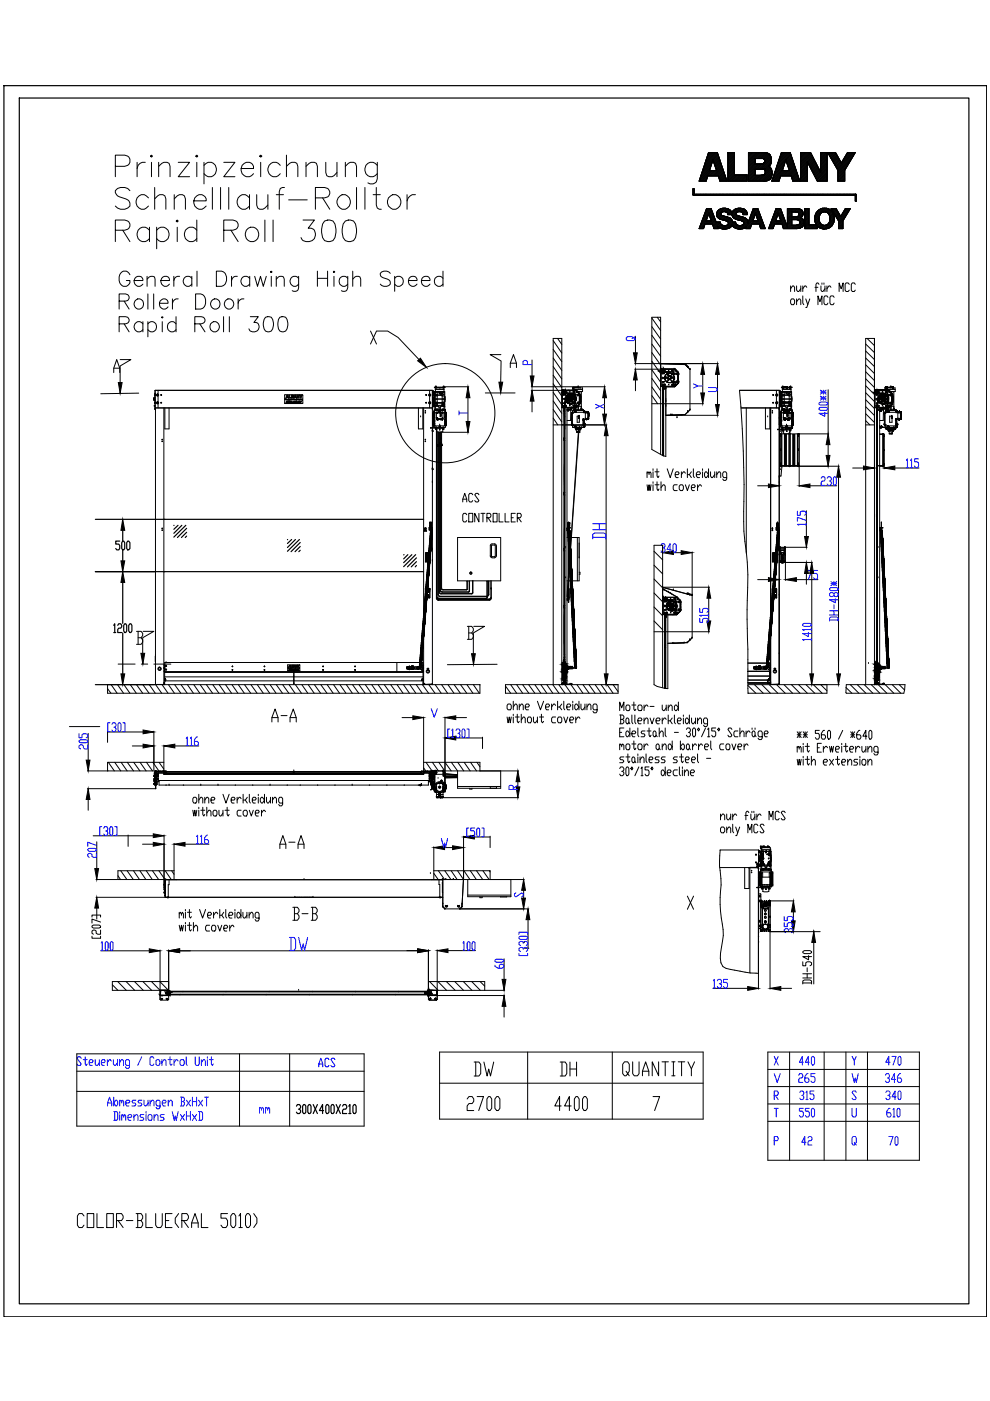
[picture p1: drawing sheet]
<svg xmlns="http://www.w3.org/2000/svg" width="210mm" height="297mm" viewBox="0 0 210 297" stroke-linecap="round" stroke-linejoin="round" font-family="sans-serif">
<!-- layer: 0 -->
<g fill="none" stroke="#000" stroke-width=".21">
<path d="M24.5 35.3h1.9a1.19 1.19 0 0 0 1.2-1.2 1.19 1.19 0 0 0-1.2-1.2h-1.9v4.6M29.1 34.4v3.1M30.8 34.4a1.44 1.44 0 0 0-1.7 1.3M32.1 32.9l.2 .2-.2 .2-.2-.2zM32.1 34.4v3.1M32.8 39.8v4.6M33.6 35.3l1.1-.9h.7l.4 .2 .3 .7v2.2M33.6 34.4v3.1M37.8 34.4h2.4l-2.4 3.1h2.4M41.7 32.9l.2 .2-.2 .2-.2-.2zM41.7 34.4v3.1M43.3 35.1a1.52 1.52 0 0 1 2.6 .4 1.52 1.52 0 0 1-1.8 2l-.8-.7"/>
<path d="M43.3 34.4v4.6M45 39.8v4.6M46.8 39.8v4.6M47.4 34.4h2.4l-2.4 3.1h2.4M48.5 39.8v4.6M51.1 35.7h2.6a1.27 1.27 0 0 0-.9-1.3 1.27 1.27 0 0 0-1.5 .7 1.5 1.5 0 0 0 .3 2.1 1.5 1.5 0 0 0 2.1-.4M55.3 32.9l.2 .2-.2 .2-.2-.2zM55.3 34.4v3.1M59.4 35.1a1.51 1.51 0 0 0-2.6 .4 1.51 1.51 0 0 0 1.8 2l.8-.7M60.3 39.8l-.9 .2-.2 .6v3.8M60.7 35.3l1.1-.9h.7l.4 .2 .2 .7v2.2M60.7 32.9v4.6"/>
<path d="M64.9 35.3l1.1-.9h.7l.4 .2 .2 .7v2.2M64.9 34.4v3.1M69.1 34.4v2.2l.2 .7 .4 .2h.7l.4-.2 .6-.7M71.4 34.4v3.1M73.2 35.3l1.1-.9h.7l.4 .2 .2 .7v2.2M73.2 34.4v3.1M75.6 39.8v4.6M77.4 39.8v4.6M79.8 39.8v3.7l.2 .6 .4 .3h.4M80 34.4v3.5a1.23 1.23 0 0 1-2 .9M80 35.1a1.47 1.47 0 0 0-2.2-.2 1.47 1.47 0 0 0 0 2.1 1.47 1.47 0 0 0 2.2-.2M149.8 38.2l-.2 .2"/>
<path d="M149.8 38l-.4 .4M149.9 37.8l-.6 .6M150 37.5l-.9 .9M150.3 32.3l-.1 .1M150.4 32.3l-.3 .3M150.5 36.1l-2.2 2.2M150.5 36.2l-2.2 2.2M150.6 32.3l-.5 .6M150.6 35.8l-2.2 2.2M150.6 35.6l-2.2 2.2M150.7 35.3l-2.2 2.2M150.7 36.2l-2.3 2.2"/>
<path d="M150.7 32.3l-.7 .8M150.8 35.1l-2.2 2.2M150.9 34.8l-2.2 2.2M150.9 36.2l-2.3 2.2M150.9 32.3l-1 1.1M150.9 34.6l-2.2 2.2M151 34.4l-2.2 2.1M151 36.2l-2.2 2.2M151.1 32.3l-1.3 1.3M151.1 34.1l-2.2 2.2M151.2 33.9l.7 2.3h-1.5zM151.2 36.2l-2.2 2.2"/>
<path d="M151.2 32.3l-1.5 1.6M151.3 36.2l-1.1 1.1M151.4 32.3l-1.8 1.8M151.5 36.2l-1.1 1.1M151.6 32.3l-2.1 2.1M151.7 36.2l-1.2 1.1M151.7 32.3l-2.2 2.3M151.8 36.2l-1.1 1.1M151.9 32.3l-2.5 2.5M152 32.3l-2.7 2.8M152.1 32.3l2 6.1h-1.5M152.1 32.3h-1.9l-2 6.1"/>
<path d="M152.1 32.4l-2.8 2.9M152.2 32.6l-3 3M152.2 32.7l-3.1 3.1M152.3 32.8l-3.3 3.3M152.3 37.3h-2.2l-.4 1.1h-1.5M152.3 37.3l.3 1.1M152.3 32.9l-1.1 1.1M152.3 33.1l-1.1 1M152.4 33.2l-1.1 1M152.4 33.3l-1.1 1.1M152.5 33.4l-1.1 1.1M152.5 33.5l-1.1 1.1"/>
<path d="M152.6 33.7l-1.1 1.1M152.6 33.8l-1.1 1.1M152.6 33.9l-1.1 1.1M152.6 34l-1 1.1M152.7 34.2l-1.1 1M152.7 34.3l-1 1M152.8 34.4l-1.1 1.1M152.8 34.5l-1 1.1M152.9 34.6l-1.1 1.1M152.9 34.8l-1.1 1.1M152.9 34.9l-1 1.1M153 35l-1.1 1.1"/>
<path d="M153 35.1l-2.1 2.2M153.1 35.3l-2.1 2M153.1 35.4l-1.9 1.9M153.1 35.5l-1.7 1.8M153.2 35.6l-1.7 1.7M153.2 35.7l-1.5 1.6M153.3 35.9l-1.5 1.4M153.3 36l-1.3 1.3M153.4 36.1l-1.2 1.2M153.4 36.2l-1.1 1.1M153.4 36.4l-1.1 1.1M153.5 36.5l-1.1 1.1"/>
<path d="M153.5 36.6l-1.1 1.1M153.6 36.7l-1.1 1.1M153.6 36.8l-1.1 1.1M153.7 37l-1.1 1.1M153.7 37.1l-1.1 1.1M153.7 37.2l-1.1 1.1M153.8 37.3l-1.1 1.1M153.8 37.5l-.9 .9M153.9 37.5l-.9 .9M153.9 37.7l-.7 .7M154 37.8l-.6 .6M154 37.9l-.5 .5"/>
<path d="M154 38.1l-.3 .3M154.1 38.2l-.3 .2M154.1 38.3l-.1 .1M154.5 32.3l-.2 .3M154.7 32.3l-.4 .4M154.8 32.3l-.5 .6M155 32.3l-.7 .7M155.1 32.3l-.8 .9M155.3 32.3l-1 1.1M155.5 32.3l-1.2 1.2M155.6 32.3l-1.3 1.4M155.7 35.9l-1.4 1.4"/>
<path d="M155.7 37l-1.4 1.4M155.7 32.4l-1.4 1.4M155.7 32.6l-1.4 1.4M155.7 32.8l-1.4 1.4M155.7 33.6l-1.4 1.4M155.7 33.7l-1.4 1.4M155.7 33.9l-1.4 1.4M155.7 34.1l-1.4 1.4M155.7 34.7l-1.4 1.4M155.7 34.9l-1.4 1.4M155.7 35.1l-1.4 1.3M155.7 35.2l-1.4 1.4"/>
<path d="M155.7 36l-1.4 1.4M155.7 36.2l-1.4 1.4M155.7 36.4l-1.4 1.4M155.7 32.9l-1.4 1.4M155.7 33.1l-1.4 1.4M155.7 33.2l-1.4 1.5M155.7 33.4l-1.4 1.4M155.7 34.2l-1.4 1.4M155.7 34.4l-1.4 1.4M155.7 34.5l-1.4 1.5M155.7 35.3l-1.4 1.5M155.7 35.5l-1.4 1.5"/>
<path d="M155.7 35.7l-1.4 1.4M155.7 36.5l-1.4 1.4M155.7 36.7l-1.4 1.4M155.7 36.8l-1.4 1.5M155.8 37.1l-1.3 1.3M155.9 37.1l-1.2 1.3M156.1 37.1l-1.3 1.3M156.3 37.1l-1.3 1.3M156.4 37.1l-1.3 1.3M156.6 37.1l-1.3 1.3M156.8 37.1l-1.3 1.3M157 37.1l-1.4 1.3"/>
<path d="M157.1 37.1l-1.3 1.3M157.3 37.1l-1.3 1.3M157.4 37.1l-1.3 1.3M157.6 37.1l-1.3 1.3M157.8 37.1l-1.4 1.3M157.9 37.1l-1.3 1.3M158.1 37.1l-1.3 1.3M158.2 37.1l-1.2 1.3M158.4 37.1h-2.7v-4.8h-1.4v6.1M158.4 37.1v1.3h-4.1M158.4 37.4l-1 1M158.4 37.6l-.8 .8"/>
<path d="M158.4 37.8l-.6 .6M158.4 37.9l-.5 .5M158.4 37.3l-1.1 1.1M158.4 37.1l-1.3 1.3M158.4 38.1l-.3 .3M158.4 38.2l-.1 .2M158.7 32.3v.1M158.9 32.3l-.2 .3M159.1 32.3l-.4 .4M159.2 32.3l-.5 .6M159.4 32.3l-.7 .7M159.5 32.3l-.8 .9"/>
<path d="M159.7 32.3l-1 1.1M159.9 32.3l-1.2 1.2M160 32.3l-1.3 1.4M160.1 33.7l-1.4 1.5M160.1 33.9l-1.4 1.4M160.1 34.1l-1.4 1.4M160.1 34.2l-1.4 1.4M160.1 34.4l-1.4 1.4M160.1 34.5l-1.4 1.5M160.1 34.7l-1.4 1.5M160.1 36l-1.4 1.5M160.1 36.2l-1.4 1.4"/>
<path d="M160.1 36.4l-1.4 1.4M160.1 36.5l-1.4 1.4M160.1 36.7l-1.4 1.4M160.1 36.8l-1.4 1.5M160.1 37l-1.4 1.4M160.1 37.2l-1.2 1.2M160.2 32.3l-1.5 1.6M160.3 34.8l-1.6 1.5M160.3 37.2l-1.2 1.2M160.4 32.3l-1.7 1.7M160.4 34.8l-1.7 1.6M160.5 37.2l-1.3 1.2"/>
<path d="M160.6 32.3l-1.9 1.9M160.6 34.8l-1.9 1.8M160.6 37.2l-1.2 1.2M160.7 32.3l-2 2M160.8 34.8l-2.1 2M160.8 37.2l-1.3 1.2M160.9 32.3l-2.2 2.2M160.9 34.8l-2.2 2.2M161 37.2l-1.3 1.2M161 32.3l-2.3 2.4M161.1 34.8l-2.4 2.3M161.1 37.2l-1.2 1.2"/>
<path d="M161.2 32.3l-2.5 2.5M161.2 34.8l-2.5 2.5M161.3 37.2l-1.3 1.2M161.4 32.3l-2.7 2.7M161.4 34.8l-1.1 1.1M161.4 37.1l-1.2 1.3M161.5 32.3l-1.2 1.3M161.6 34.8l-1.2 1.1M161.6 37.1l-1.2 1.3M161.7 32.3l-1.3 1.3M161.7 34.7l-1.1 1.2M161.8 37.1l-1.2 1.3"/>
<path d="M161.8 32.3l-1.2 1.3M161.9 35.9h-1.8v1.3M161.9 35.9l.2 .1M162 34.7h.1M162 34.7h-.3M162 33.7l.1 .2M162 33.7l-1.9-.1v1.2l1.6-.1M162 37.1l-1.9 .1M162 37.1l-1.3 1.3M162 32.4l-1.2 1.2M162 34.7l-1.2 1.2M162 34.6h.1"/>
<path d="M162 34.6v.1M162.1 33.9v.5M162.1 37h.1M162.1 36h.1M162.2 37h.1M162.2 36h.1M162.2 37l-.2 .1M162.2 36v.1M162.2 32.4l-1.3 1.2M162.2 36.8v.2M162.2 36.1v.7M162.3 32.4l-1.2 1.2"/>
<path d="M162.4 32.4l-3.7-.1v6.1h3.7M162.4 32.4h.2M162.4 32.4l-1.2 1.2M162.6 32.4l.5 .2M162.6 32.4l-1.2 1.2M162.7 32.5l-1.1 1.1M162.8 32.5l-1.1 1.1M162.9 32.6l-1 1.1M163 35.3l-.8 .8M163 35.3l.2 .1M163.1 32.6l.3 .4M163.1 32.6l-1.1 1.1"/>
<path d="M163.1 35.3l-.9 .9M163.1 32.7l-1.1 1.1M163.2 35.4l.1 .1M163.2 32.8l-1.1 1.1M163.2 35.4l-1 1M163.3 35l-.2 .2M163.3 32.9l-1.2 1.1M163.3 35.5l.3 .4M163.3 35.5l-1.1 1M163.4 33l.1 .4M163.4 33l-1.3 1.2M163.4 35.6l-1.2 1.1"/>
<path d="M163.4 33.1l-1.4 1.5M163.4 35.6l-1.2 1.3M163.4 33.2l-1.4 1.4M163.4 37.8l-.3 .3M163.5 33.4l.1 .4a1.57 1.57 0 0 1-.6 1.5M163.5 33.3l-2.6 2.6M163.5 34.7l-1.4 1.3M163.5 33.5l-2.4 2.4M163.5 33.6l-2.2 2.3M163.5 34.5l-1.5 1.4M163.5 35.8l-2.6 2.6M163.6 35.9v.3"/>
<path d="M163.6 33.7l-2.2 2.2M163.6 33.9l-2 2M163.6 34.1l-1.9 1.8M163.6 34.2l-1.7 1.7M163.6 35.9l-2.6 2.5M163.6 37.5l-.8 .8M163.6 36l-2.4 2.4M163.6 36.2l.1 .2M163.6 38.4h1.6l.3-1.1h2.3l.3 1.1M163.6 38.4l2.1-6.1h1.8l2.1 6.1M163.6 36.1l-2.2 2.3M163.6 36.2l-2.1 2.2"/>
<path d="M163.6 37l-1.2 1.4M163.6 37.3l-1.1 1M163.7 36.4a1.5 1.5 0 0 1-.6 1.7l-.7 .3M163.7 36.4l-2 2M163.7 36.5l-1.9 1.9M163.7 36.7l-1.7 1.7M163.7 36.9l-1.5 1.5M165.2 38.3l-.1 .1M165.3 38.1l-.3 .3M165.3 37.8l-.5 .6M165.4 37.6l-.8 .8M165.5 37.4l-1 1"/>
<path d="M165.8 32.3l-.2 .2M165.9 36.2h1.5M165.9 36.2l.7-2.3 .8 2.3M165.9 36.2l-2.3 2.2M165.9 32.3l-.3 .4M166 35.9l-2.3 2.2M166 35.7l-2.2 2.2M166 36.2l-2.2 2.2M166.1 32.3l-.6 .7M166.1 35.4l-2.2 2.2M166.2 36.2l-2.3 2.2M166.2 35.2l-2.2 2.2"/>
<path d="M166.3 32.3l-.9 .9M166.3 35l-2.2 2.1M166.4 36.2l-2.3 2.2M166.4 34.7l-2.2 2.2M166.4 32.3l-1.1 1.2M166.4 34.5l-2.2 2.2M166.5 36.2l-2.2 2.2M166.5 34.2l-2.2 2.2M166.6 34l-2.2 2.2M166.6 32.3l-1.4 1.4M166.7 36.2l-1.1 1.1M166.7 32.3l-1.6 1.7"/>
<path d="M166.8 36.2l-1.1 1.1M166.9 32.3l-1.9 1.9M167 36.2l-1.1 1.1M167.1 32.3l-2.1 2.2M167.2 36.2l-1.1 1.1M167.2 32.3l-2.3 2.4M167.3 36.2l-1.1 1.1M167.4 32.3l-2.6 2.6M167.5 32.4l-2.8 2.8M167.6 32.5l-2.9 2.9M167.6 32.6l-3 3.1M167.7 32.7l-3.2 3.2"/>
<path d="M167.7 32.9l-1.1 1.1M167.8 33l-1.1 1M167.8 33.1l-1.1 1.1M167.8 33.2l-1.1 1.1M167.9 33.4l-1.1 1M167.9 33.5l-1.1 1M168 33.6l-1.1 1.1M168 33.7l-1.1 1.1M168 33.8l-1.1 1.1M168.1 34l-1.1 1.1M168.1 38.4h1.5M168.1 34.1l-1.1 1.1"/>
<path d="M168.2 34.3l-1.1 1.1M168.2 34.2l-1.1 1.1M168.2 34.5l-1 1M168.3 34.6l-1.1 1M168.3 34.7l-1.1 1.1M168.3 34.8l-1 1.1M168.4 34.9l-1.1 1.1M168.4 35.1l-1 1.1M168.5 35.2l-2.1 2.1M168.5 35.3l-2 2M168.6 35.4l-1.9 1.9M168.6 35.6l-1.7 1.7"/>
<path d="M168.6 35.7l-1.6 1.6M168.7 35.8l-1.5 1.5M168.7 35.9l-1.4 1.4M168.8 36l-1.3 1.3M168.8 36.2l-1.1 1.1M168.9 36.3l-1.1 1.1M168.9 36.4l-1.1 1.1M168.9 36.5l-1.1 1.1M169 36.7l-1.1 1.1M169.1 36.9l-1.1 1.1M169.1 37l-1.1 1.1M169.1 37.1l-1.1 1.1"/>
<path d="M169.2 37.3l-1.1 1.1M169.2 37.4l-1 1M169.3 37.5l-.9 .9M169.3 37.6l-.8 .8M169.4 37.8l-.7 .6M169.4 37.8l-.5 .6M169.4 38l-.4 .4M169.5 38.1l-.3 .3M169.5 38.2l-.1 .2M169.6 38.4h-.1M169.8 32.3l-.1 .1M170 32.3l-.3 .3"/>
<path d="M170.2 32.3l-.5 .5M170.3 32.3l-.6 .6M170.5 32.3l-.8 .8M170.7 32.3l-1 1M170.8 32.3l-1.1 1.1M171 32.3l-1.3 1.3M171.1 32.3l-1.4 1.4M171.2 36.2l-1.5 1.5M171.2 34.8l-1.5 1.4M171.2 34.9l-1.5 1.5M171.2 35.1l-1.5 1.4M171.2 36.1l-1.5 1.4"/>
<path d="M171.2 36.7l-1.5 1.4M171.2 36.9l-1.5 1.4M171.2 37.2l-1.2 1.2M171.2 37.4l-1 1M171.2 37.5l-.9 .9M171.2 37.9l-.5 .5M171.2 38.4h-.1M171.2 35.3l-1.5 1.4M171.2 36.4l-1.5 1.4M171.2 38.4v-4.1l2.1 4.1M171.2 34.5l-1.5 1.4M171.2 34.6l-1.5 1.4"/>
<path d="M171.2 35.4l-1.5 1.4M171.2 35.6l-1.5 1.4M171.2 35.8l-1.5 1.4M171.2 35.9l-1.5 1.4M171.2 36.6l-1.5 1.4M171.2 37.1l-1.4 1.3M171.2 37.7l-.7 .7M171.2 38.1l-.4 .3M171.2 38.2l-.2 .2M171.3 32.3l-1.6 1.6M171.5 32.3l-1.8 1.8M171.6 32.3l-1.9 1.9"/>
<path d="M171.8 32.3l-2.1 2.1M171.9 32.4l-2.2 2.1M171.9 32.5l-2.2 2.2M172 32.6l-2.3 2.3M172.1 32.8l-2.4 2.3M172.1 32.9l-2.4 2.3M172.2 33l-2.5 2.4M172.2 33.1l-2.5 2.5M172.3 33.2l-2.6 2.5M172.3 33.3l-1.1 1.1M172.4 33.4l-1.1 1.1M172.5 33.5l-1.2 1.1"/>
<path d="M172.5 33.6l-1.1 1.2M172.5 33.7l-1.1 1.1M172.6 33.8l-1.1 1.2M172.7 34l-1.1 1.1M172.7 34l-1.1 1.2M172.8 34.2l-1.2 1.1M172.8 34.2l-1.1 1.2M172.9 34.4l-1.1 1.1M173 34.5l-1.2 1.1M173 34.6l-1.1 1.1M173 34.7l-1.1 1.1M173.1 34.8l-1.1 1.1"/>
<path d="M173.2 34.9l-1.2 1.1M173.2 35l-1.1 1.1M173.3 35.1l-1.1 1.1M173.3 35.2l-1.1 1.2M173.4 35.3l-1.1 1.1M173.4 35.4l-1.1 1.2M173.5 35.6l-1.1 1.1M173.6 35.6l-1.1 1.2M173.6 35.8l-1.1 1.1M173.7 35.9l-1.2 1.1M173.7 36l-1.1 1.1M173.8 36.1l-1.1 1.1"/>
<path d="M173.8 36.2l-1.1 1.1M173.9 36.3l-1.1 1.1M173.9 36.4l-1.1 1.1M174.1 32.3l-.1 .2M174.2 32.3l-.2 .3M174.4 32.3l-.4 .5M174.6 32.3l-.6 .7M174.7 32.3l-.7 .8M174.9 32.3l-.9 1M175.1 32.3l-1.1 1.1M175.2 32.3l-1.2 1.3M175.4 32.9l-1.4 1.3"/>
<path d="M175.4 32.3h-1.4v4.2l-2.1-4.2h-2.2v6.1h1.5M175.4 32.3v6.1h-2.1M175.4 33l-1.4 1.4M175.4 33.2l-1.4 1.4M175.4 33.4l-1.4 1.4M175.4 33.8l-1.4 1.4M175.4 34l-1.4 1.4M175.4 34.2l-1.4 1.4M175.4 34.5l-1.4 1.4M175.4 35.3l-2.4 2.4M175.4 34.3l-1.4 1.4M175.4 34.6l-1.4 1.5"/>
<path d="M175.4 35.1l-2.5 2.5M175.4 35.5l-2.4 2.3M175.4 36.1l-2.2 2.2M175.4 36.4l-2 2M175.4 36.6l-1.8 1.8M175.4 37.1l-1.3 1.3M175.4 37.3l-1.2 1.1M175.4 37.4l-1 1M175.4 37.6l-.8 .8M175.4 37.8l-.7 .6M175.4 38.2l-.2 .2M175.4 35l-1.4 1.4"/>
<path d="M175.4 32.3l-1.4 1.5M175.4 32.5l-1.4 1.5M175.4 32.7l-1.4 1.4M175.4 33.5l-1.4 1.4M175.4 33.7l-1.4 1.4M175.4 34.8l-1.4 1.4M175.4 35.6l-2.4 2.4M175.4 35.8l-2.3 2.3M175.4 35.9l-2.2 2.3M175.4 36.3l-2.1 2.1M175.4 36.7l-1.6 1.7M175.4 36.9l-1.5 1.5"/>
<path d="M175.4 37.9l-.5 .5M175.4 38.1l-.3 .3M175.5 32.3v.1M175.7 32.3l-.1 .2M175.9 32.3l-.3 .3M176.1 32.3l-.4 .4M176.2 32.3l-.4 .5M176.4 32.3l-.6 .6M176.5 32.3l-.6 .7M176.7 32.3l-.8 .8M176.9 32.3l-.9 .9M177 32.3l-.9 1"/>
<path d="M177.2 32.4l-1.1 1M177.2 32.5l-1 1M177.3 32.6l-1.1 1M177.3 32.7l-1 1M177.4 32.8l-1.1 1M177.4 32.9l-1 1.1M177.5 33l-1 1M177.6 33.1l-1 1.1M177.6 33.2l-1 1M177.7 36.1l-2.2-3.8h1.7l1.2 2.2 1.3-2.2h1.6l-2.2 3.8v2.3h-1.4M177.7 36.1v2.3M177.7 33.3l-1.1 1"/>
<path d="M177.7 33.4l-1 1.1M177.8 33.5l-1 1M177.9 33.6l-1 1.1M177.9 33.7l-1 1.1M178 33.8l-1.1 1.1M178 34l-1 1M178.1 34l-1 1.1M178.2 34.2l-1 1M178.2 34.2l-1 1.1M178.3 34.4l-1 1M178.3 34.5l-1 1M179.1 37l-1.4 1.4"/>
<path d="M179.1 36.2l-1.4 1.4M179.1 37.3l-1.1 1.1M179.1 37.1l-1.3 1.3M179.1 37.5l-.9 .9M179.1 37.8l-.6 .6M179.1 38.1l-.3 .3M179.1 36.3l-1.4 1.4M179.1 36.5l-1.4 1.4M179.1 36.7l-1.4 1.4M179.1 36.8l-1.4 1.4M179.1 37.6l-.8 .8M179.1 38l-.5 .4"/>
<path d="M179.1 38.3l-.1 .1M179.2 35.9l-1.5 1.5M179.5 35.4l-1.8 1.9M179.7 35.1l-2 2M179.8 32.3l-.3 .3M179.9 32.3l-.6 .7M180 34.6l-2.3 2.3M180.1 32.3l-1 1.1M180.2 34.2l-2.5 2.5M180.3 32.3l-1.5 1.5M180.5 32.3l-1.9 1.9M180.5 33.8l-2.8 2.8"/>
<path d="M180.6 32.3l-3.2 3.3M180.7 33.4l-3 3M180.8 32.3l-3.4 3.4M180.9 32.3l-3.4 3.5M181 33l-3.3 3.3M181.1 32.3l-3.5 3.6M181.2 32.6l-3.5 3.5M181.3 32.3l-3.7 3.7M24.5 48.8h1.9l.7-.2a1.01 1.01 0 0 0 0-1.7l-.7-.2h-1.9v4.5M26 48.8l1.5 2.4M27.5 40.4a2.01 2.01 0 0 0-3 0 1.32 1.32 0 0 0 .8 1.3l1.4 .5a1.08 1.08 0 0 1 .8 .8 1.08 1.08 0 0 1-.4 1.1 2.02 2.02 0 0 1-2.6-.4M27.5 58.3a1.18 1.18 0 0 0-1.3-.8 1.18 1.18 0 0 0-.9 1.2 1.47 1.47 0 0 0 1.5 2 1.14 1.14 0 0 0 .7-1.2h-.7"/>
<path d="M28.4 59.5h1.9a.95 .95 0 0 0-1.1-1 .95 .95 0 0 0-.8 1.3 1 1 0 0 0 .8 .9 1 1 0 0 0 1.1-.5M31.2 59.2a1.14 1.14 0 0 1 1.6-.5l.1 2M31.2 58.6v2.1M31.5 42a1.5 1.5 0 0 0-2.3-.2 1.5 1.5 0 0 0 .3 2.3 1.32 1.32 0 0 0 2-.4M31.7 48.8a1.47 1.47 0 0 0-2.2-.2 1.47 1.47 0 0 0 0 2.2 1.47 1.47 0 0 0 2.2-.2M31.7 48.2v3M32.8 42.2l1.1-.9h.6l.5 .2 .2 .7v2.2M33.2 48.8a1.52 1.52 0 0 1 2.7 .4 1.52 1.52 0 0 1-1.8 2l-.9-.6M33.2 48.2v4.5M34.1 59.5h1.8a.94 .94 0 0 0-1.1-1 .94 .94 0 0 0-.7 1.3 .98 .98 0 0 0 .7 .9 .98 .98 0 0 0 1.1-.5M36.9 58.6v2.1M36.9 42.2l1.1-.9h.7l.4 .2 .2 .7v2.2"/>
<path d="M36.9 41.3v3.1M37.6 46.7l.2 .2-.2 .2-.2-.2zM37.6 48.2v3M38.1 58.6a1 1 0 0 0-1.2 .9M40.7 59a1.02 1.02 0 0 0-1.5-.1 1.02 1.02 0 0 0 0 1.5 1.02 1.02 0 0 0 1.5-.2M40.7 58.6v2.1M41.1 42.6h2.6a1.27 1.27 0 0 0-.9-1.3 1.27 1.27 0 0 0-1.5 .7 1.49 1.49 0 0 0 .3 2 1.49 1.49 0 0 0 2.1-.3M41.7 48.8a1.52 1.52 0 0 0-2.6 .4 1.52 1.52 0 0 0 1.8 2l.8-.6M41.7 46.7v4.5M41.8 57.5v3.2M45.9 57.5h1.1a1.73 1.73 0 0 1 1.1 1.6 1.73 1.73 0 0 1-1.1 1.6h-1.1zM47.4 48.8h2l.6-.2a1.01 1.01 0 0 0 0-1.7l-.6-.2h-2v4.5"/>
<path d="M49 48.8l1.5 2.4M49.1 58.6v2.1M50.3 58.6a1 1 0 0 0-1.2 .9M52.9 42a1.5 1.5 0 0 0-2.3-.2 1.5 1.5 0 0 0 .3 2.3 1.32 1.32 0 0 0 2-.4M52.9 41.3v3.1M52.9 59a1.04 1.04 0 0 0-1.5-.1 1.04 1.04 0 0 0 0 1.5 1.04 1.04 0 0 0 1.5-.2M52.9 58.6v2.1M54 58.6l.6 2.1 .6-2.1 .6 2.1 .7-2.1M54.4 41.3v2.2l.2 .6 .5 .3h.6l1.1-.9M56.2 46.7v4.5M56.8 41.3v3.1M57.5 57.5l.2 .2-.2 .1-.2-.1z"/>
<path d="M57.5 58.6v2.1M57.9 46.7v4.5M58.6 59.2l.7-.6 .8 .1 .2 .5v1.5M58.6 41.3h1.5M58.6 58.6v2.1M61.2 42.4h3.9M63.3 58.6v2.4l-.1 .5a.93 .93 0 0 1-1.2 .1M63.3 59a1.02 1.02 0 0 0-1.5-.1 1.02 1.02 0 0 0 0 1.5 1.02 1.02 0 0 0 1.5-.2M64.2 46.7h2.5l-1.4 1.7h.7a1.52 1.52 0 0 1 .8 1.9 1.52 1.52 0 0 1-1.9 .9l-.7-.2-.4-.6M66.9 42h1.9l.7-.3a1.11 1.11 0 0 0 0-1.7l-.7-.2h-1.9v4.6M67.3 57.5v3.2M67.3 59h2.2"/>
<path d="M68.4 42l1.5 2.4M68.8 46.9a1.53 1.53 0 0 1 2.2 .6 3.9 3.9 0 0 1-.4 3.5 1.53 1.53 0 0 1-2.2-.6 3.9 3.9 0 0 1 .4-3.5zM69.5 57.5v3.2M70.8 57.5l.2 .2-.2 .1-.1-.1zM70.8 58.6v2.1M71.7 42a1.49 1.49 0 0 1 2.3-.2 1.49 1.49 0 0 1-.4 2.3 1.48 1.48 0 0 1-1.8-.3 1.48 1.48 0 0 1-.1-1.8zM73.2 46.9a1.49 1.49 0 0 1 2.2 .6 3.9 3.9 0 0 1-.4 3.5 1.53 1.53 0 0 1-2.2-.6 3.8 3.8 0 0 1 .4-3.5zM73.7 58.6v2.4l-.1 .5a.85 .85 0 0 1-1.2 .1M73.7 59a1.02 1.02 0 0 0-1.5-.1 1.02 1.02 0 0 0 0 1.5 1.02 1.02 0 0 0 1.5-.2M74.8 59.2l.8-.6 .7 .1 .2 .5v1.5M74.8 57.5v3.2M79.1 41.3h1.5"/>
<path d="M82.4 42a1.5 1.5 0 0 1 2.3-.2 1.5 1.5 0 0 1-.3 2.3 1.5 1.5 0 0 1-1.9-.3 1.5 1.5 0 0 1-.1-1.8zM82.7 58a1.37 1.37 0 0 0-2.1 0 .76 .76 0 0 0 .6 .9l1 .3a.82 .82 0 0 1 .5 1 1.37 1.37 0 0 1-2.1 0M83.7 59a1.02 1.02 0 0 1 1.5-.1 1.02 1.02 0 0 1 0 1.5 1.02 1.02 0 0 1-1.5-.2M83.7 58.6v3.2M86.3 41.3v3.1M86.6 59.5h1.8a.93 .93 0 0 0-1.1-.9 .93 .93 0 0 0-.7 1.2 .98 .98 0 0 0 .7 .9 .98 .98 0 0 0 1.1-.5M88.1 41.3a1.58 1.58 0 0 0-1.8 1.3M89.4 59.5h1.8a.94 .94 0 0 0-1.1-1 .94 .94 0 0 0-.7 1.3 .98 .98 0 0 0 .7 .9 .98 .98 0 0 0 1.1-.5M93.9 59a1.02 1.02 0 0 0-1.5-.1 1.02 1.02 0 0 0 0 1.5 1.02 1.02 0 0 0 1.5-.2M93.9 57.5v3.2M146.9 41.2l.2 .2M146.9 41.2v-1.2h.3v1.2h34.2l-.3 .2"/>
<path d="M147 40l-.1 .1M147.1 40l-.2 .3M147.2 40.2l-.3 .2M147.2 40.3l-.3 .3M147.2 40.5l-.3 .3M147.2 41.1l-.2 .3M147.2 40.6l-.3 .3M147.2 40.8l-.3 .3M147.2 41l-.3 .3M147.3 41.2l-.2 .2M147.5 41.2l-.3 .2M147.6 41.2l-.3 .2"/>
<path d="M147.8 41.2l-.3 .2M147.9 41.2l-.2 .2M148.1 41.2l-.2 .2M148.3 41.2l-.3 .2M148.4 41.2l-.2 .2M148.6 41.2l-.3 .2M148.7 41.2l-.2 .2M148.9 41.2l-.2 .2M149.1 41.2l-.3 .2M149.3 48.2l-.3 .3M149.3 41.2l-.3 .2M149.3 48l-.5 .5"/>
<path d="M149.4 47.7l-.7 .8M149.4 41.2l-.3 .2M149.6 41.2l-.3 .2M149.7 41.2l-.2 .2M149.8 46.7l-1.5 1.4M149.8 46.8l-1.6 1.6M149.8 46.5l-1.4 1.4M149.9 41.2l-.3 .2M149.9 46.2l-1.4 1.4M150 44.2l-.3 .3M150 46.8l-1.6 1.7M150 46l-1.4 1.4"/>
<path d="M150.1 41.2l-.3 .2M150.1 44.2l-.5 .5M150.1 45.7l-1.4 1.4M150.1 46.8l-1.6 1.7M150.2 41.2l-.2 .2M150.2 45.5l-1.4 1.3M150.3 45.3h.1M150.3 45.3l-.6 1.5h1.1M150.3 45.3l.5 1.5M150.3 44.2l-.8 .8M150.3 46.8l-.7 .7M150.4 41.2l-.3 .2"/>
<path d="M150.4 44.2l-1 1.1M150.5 46.8l-.7 .7M150.6 41.2l-.3 .2M150.6 44.2l-1.3 1.3M150.7 46.8l-.8 .7M150.7 41.2l-.3 .2M150.8 44.2l-1.6 1.6M150.8 44.2h-1l-1.6 4.3M150.8 44.2l1 2.9M150.8 46.8l-.7 .7M150.8 44.4l-1.7 1.7M150.9 41.2l-.3 .2"/>
<path d="M150.9 44.5l-1.9 1.8M150.9 44.6l-2 2M150.9 44.7l-.6 .6M151 44.8l-.6 .7M151 41.2l-.2 .2M151 45l-.6 .6M151.1 45.1l-.7 .6M151.1 45.2l-.6 .6M151.2 45.3l-.7 .7M151.2 41.2l-.3 .2M151.2 45.4l-.6 .7M151.2 45.6l-.6 .6"/>
<path d="M151.3 45.7l-.6 .6M151.3 45.8l-.6 .6M151.4 41.2l-.3 .2M151.4 45.9l-.7 .7M151.4 46l-.6 .7M151.5 46.1l-.7 .7M151.5 41.2l-.2 .2M151.5 46.3l-1.2 1.2M151.6 46.4l-1.2 1.1M151.6 46.5l-1 1M151.7 46.6l-.9 .9M151.7 46.7l-.8 .8"/>
<path d="M151.7 41.2l-.3 .2M151.8 46.9l-.7 .6M151.8 47l-.7 .7M151.8 47.1h.9M151.9 47.1l-.7 .7M151.9 41.2l-.3 .2M152 45.2l.1 .8M152 41.2l-.2 .2M152 47.1l-.8 .8M152.1 46l.2 .3M152.2 41.2l-.3 .2M152.2 47.1l-1 .9"/>
<path d="M152.2 48.2l-.2 .3M152.3 48.3l-.2 .2M152.3 48.4v.1M152.3 41.2l-.2 .2M152.3 47.1l-1 1M152.3 46.3l.7 .3M152.4 48.3l-.2-.3 .1 .5h-.9l-.3-1h-1.6l-.3 1h-1M152.4 48.3l.3 .1M152.5 41.2l-.2 .2M152.5 47.1l-1.2 1.2M152.6 44.4l-.6 .5M152.7 41.2l-.3 .2"/>
<path d="M152.7 47.1l-1.3 1.3M152.7 47.1v.1M152.7 48.4h.1M152.7 47.2l.1 .3M152.7 47.2l-1.2 1.3M152.7 47.3l-1.1 1.2M152.8 47.5l.7 .3M152.8 48.4l.3 .1M152.8 47.5l-1 1M152.9 45.4l-.7 .7M152.9 47.5l-.6 .6M152.9 44.2a1.27 1.27 0 0 0-.9 1"/>
<path d="M152.9 45.3v.2M152.9 45.5l.1 .1M152.9 45.3l-.8 .7M152.9 41.2l-.3 .2M152.9 44.2l-.9 1M152.9 45.6l-.6 .6M152.9 47.6l-.6 .6M153 45.6l-.7 .7M153 45.6l.1 .1M153 46.6l.4 .1M153 47.7l-.5 .6M153 41.2l-.3 .2"/>
<path d="M153.1 45.7h.1M153.1 45.7l-.7 .6M153.1 44.2l-1.1 1.1M153.1 48.5l.2 .1M153.1 41.2l-.2 .2M153.1 47.8l-.5 .5M153.2 45.7l.4 .1M153.2 45.7l-.6 .7M153.3 44.2h-.4M153.3 48.6h.5M153.3 44.2h.5M153.3 47.8l-.6 .6"/>
<path d="M153.3 45.8l-.7 .6M153.3 44.2l-1.3 1.3M153.3 41.2l-.2 .2M153.4 47.8l-.6 .6M153.4 46.7l.5 .1M153.4 45.8l-.6 .7M153.5 41.2l-.3 .2M153.5 44.2l-1.5 1.5M153.5 47.8l-.6 .7M153.6 45.8l-.7 .7M153.6 45.8l.9 .3M153.7 41.2l-.3 .2"/>
<path d="M153.7 44.2l-1.7 1.6M153.7 45.9l-.7 .7M153.7 47.8l-.6 .7M153.7 44.9h-.6l-.2 .4M153.7 44.9l.4 .1 .2 .3M153.8 44.2l-1.8 1.7M153.8 44.2l.7 .1M153.8 41.2l-.2 .2M153.8 45.9l-.7 .7M153.9 46.8l.1 .1M153.9 47.8l-.7 .7M154 47.8h-.5"/>
<path d="M154 44.2l-.8 .7M154 45.9l-.7 .8M154 41.2l-.3 .2M154 46.9a.47 .47 0 0 1 .4 .4 .47 .47 0 0 1-.2 .5M154.1 44.2l-.7 .7M154.1 46l-.7 .7M154.1 47.8l-.8 .8M154.2 47.8h-.2M154.2 41.2l-.3 .2M154.2 44.2l-.6 .7M154.2 46l-.7 .7M154.3 45.3v.2h.9"/>
<path d="M154.3 41.2l-.3 .2M154.3 44.3l-.6 .6M154.3 46.1l-.6 .6M154.5 46.1l-.7 .7M154.5 46.1l.3 .1M154.5 44.3l.3 .3M154.5 44.3l-.6 .6M154.5 41.2l-.3 .2M154.5 44.4l-.5 .6M154.6 46.1l-.7 .7M154.6 41.2l-.2 .2M154.7 44.5l-.6 .5"/>
<path d="M154.7 46.2l-.7 .7M154.8 44.5l-.6 .6M154.8 41.2l-.3 .2M154.8 48.3l-1 .3M154.8 46.2l.3 .3M154.8 46.2l-.6 .7M154.8 44.6l.3 .5M154.8 44.6l-.6 .6M154.9 46.3l-.7 .6M154.9 44.7l-.6 .6M154.9 48.1l.3-.3 .4 .4 .5 .2M155 41.2l-.3 .2"/>
<path d="M155 44.7l-.7 .8M155 46.4l-.7 .6M155.1 44.9l-.7 .6M155.1 46.5l.1 .2M155.1 45l-.5 .5M155.1 46.5l-.7 .6M155.1 45.1l-.3 .4M155.1 46.6l-.6 .6M155.1 41.2l-.3 .2M155.2 45.2l-.3 .3M155.2 45.5l.1 .4M155.2 46.7l.1 .4h.6"/>
<path d="M155.2 46.7l-.8 .8M155.3 46.8l-1.8 1.8M155.3 45.9l.3 .4M155.3 46.9l-1.6 1.7M155.3 41.2l-.3 .2M155.3 47l-1.5 1.6M155.4 41.2l-.2 .2M155.5 47.1l-1.5 1.4M155.6 46.3l1.6 .5M155.6 41.2l-.3 .2M155.6 47.1l-1.4 1.4M155.8 41.2l-.3 .2"/>
<path d="M155.8 47.1l-1.4 1.3M155.9 44.3l-.5 .4-.2 .7-.1-.3M155.9 44.3l-.6 .7M155.9 47.1l-1.2 1.2M155.9 41.2l-.2 .2M155.9 47.1l.2 .4M155.9 47.2l-.6 .7M156 47.3l-.7 .7M156.1 47.5a1.16 1.16 0 0 0 1.3 .3M156.1 48.4a2.15 2.15 0 0 0 2.2-.4l-.2 .5M156.1 47.5l-.7 .5M156.1 45.3l-.8 .7"/>
<path d="M156.1 45.4l-.7 .7M156.1 47.5l-.6 .6M156.1 41.2l-.3 .2M156.2 44.2l-1 1M156.2 45.6l-.7 .6M156.2 47.6l-.6 .6M156.2 45.6l.2 .1M156.2 45.6l-.6 .7M156.3 47.7l-.6 .6M156.3 41.2l-.3 .2M156.4 44.2l-1.3 1.3M156.4 45.7l-.7 .6"/>
<path d="M156.4 47.8l-.6 .5M156.4 44.9l-.3 .3 .1 .4M156.4 45.7l.4 .1M156.4 45.7l-.6 .7M156.4 41.2l-.2 .2M156.5 47.8l-.6 .6M156.6 45.8l-.7 .6M156.6 41.2l-.3 .2M156.6 44.2l-1.4 1.3M156.7 47.8l-.6 .6M156.7 45.8l-.7 .7M156.7 41.2l-.2 .2"/>
<path d="M156.7 44.2l-1.5 1.5M156.8 45.8l-.6 .7M156.8 45.8l.5 .2M156.8 47.8l-.6 .7M156.9 41.2l-.2 .2M156.9 44.2l-1.6 1.6M157 45.9l-.7 .7M157 47.8l-.7 .7M157 44.9h-.6M157 44.9h.1M157 44.2l-1.1 .1M157 44.2h.3"/>
<path d="M157 44.2l-1.7 1.7M157.1 45.9l-.7 .7M157.1 41.2l-.3 .2M157.1 44.9l.5 .4M157.2 46.8l.1 .1M157.2 47.8l-.8 .7M157.2 44.2l-.7 .7M157.2 45.9l-.7 .8M157.3 41.2l-.3 .2M157.3 44.2l.5 .1M157.3 46.9h.1M157.3 46l.5 .1"/>
<path d="M157.3 44.2l-.6 .7M157.3 46l-.6 .7M157.4 46.9l.3 .4-.1 .3-1 1M157.4 41.2l-.3 .2M157.5 44.2l-.7 .7M157.5 46l-.7 .7M157.6 44.3l-.6 .6M157.6 41.2l-.3 .2M157.6 46.1l-.7 .6M157.7 44.3l-.6 .6M157.7 41.2l-.2 .2M157.7 46.1l-.7 .7"/>
<path d="M157.8 46.1l.6 .4 .2 .7M157.8 44.3l.1 .2M157.8 44.4l-.5 .6M157.8 46.1l-.6 .7M157.9 41.2l-.3 .2M157.9 44.5l-.6 .5M157.9 44.5l.5 .7M158 46.2l-.7 .7M158 44.5l-.6 .6M158.1 41.2l-.3 .2M158.1 46.3l-.7 .6M158.1 44.6l-.6 .6"/>
<path d="M158.1 46.3l-.6 .6M158.2 44.7l-.6 .6M158.2 41.2l-.2 .2M158.2 44.7l-.6 .8M158.3 46.4l-.7 .6M158.3 44.9l-.6 .6M158.3 46.5l-.6 .7M158.4 45l-.6 .5M158.4 45.1l-.4 .4M158.4 46.6l-.7 .7M158.4 41.2l-.3 .2M158.4 45.2v.3h-.8v-.2"/>
<path d="M158.4 45.2l-.2 .3M158.4 45.4l-.1 .1M158.5 46.7l-.8 .8M158.5 46.8l-1.8 1.8M158.6 46.9l-1.7 1.7M158.6 47l-1.5 1.6M158.6 41.2l-.3 .2M158.6 47.2l-1.3 1.3M158.7 41.2l-.3 .2M158.9 41.2l-.3 .2M159 41.2l-.2 .2M159.1 48.3l-.2 .2"/>
<path d="M159.2 41.2l-.3 .2M159.2 48l-.4 .5M159.3 47.8l-.6 .7M159.4 41.2l-.3 .2M159.4 47.5l-.3 1h-1M159.4 47.5h1.6l.3 1M159.4 47.5l-.9 1M159.5 41.2l-.3 .2M159.6 46.8l-1.4 1.4M159.7 44.2l-1.1 3M159.7 44.2h1M159.7 41.2l-.3 .2"/>
<path d="M159.8 44.2l-.1 .1M159.8 46.5l-1.8 1.8M159.8 46.8l-1.7 1.7M159.8 46.3l-2.1 2.1M159.8 41.2l-.2 .2M159.9 44.2l-.3 .3M159.9 46l-2.4 2.5M159.9 46.8l-1.6 1.7M160 41.2l-.2 .2M160 45.8l-1.4 1.4M160.1 46.8l-.7 .7M160.1 44.2l-.6 .6"/>
<path d="M160.1 45.6l-1.4 1.3M160.2 45.3h.1M160.2 45.3l-.6 1.5M160.2 45.3l.5 1.5h-1.1M160.2 41.2l-.3 .2M160.2 44.2l-.8 .9M160.3 46.8l-.7 .7M160.3 41.2l-.2 .2M160.4 44.2l-1.1 1.1M160.4 46.8l-.6 .7M160.5 41.2l-.2 .2M160.6 44.2l-1.4 1.4"/>
<path d="M160.6 46.8l-.7 .7M160.7 44.2l1.5 4.3M160.7 44.3l-1.6 1.5M160.7 41.2l-.3 .2M160.7 44.4l-1.7 1.7M160.8 44.5l-1.9 1.9M160.8 44.7l-2 2M160.9 44.7l-.7 .7M160.9 41.2l-.3 .2M160.9 44.9l-.6 .6M160.9 45l-.6 .6M161 41.2l-.3 .2"/>
<path d="M161 45.1l-.7 .7M161 45.3l-.6 .6M161.1 45.3l-.7 .7M161.1 41.2l-.2 .2M161.1 45.5l-.6 .6M161.2 45.6l-.7 .6M161.2 45.7l-.6 .7M161.3 48.5h.9M161.3 45.8l-.7 .7M161.3 41.2l-.2 .2M161.3 45.9l-.7 .7M161.4 46.1l-.7 .6"/>
<path d="M161.4 46.2l-1.4 1.3M161.4 46.3l-1.2 1.2M161.5 41.2l-.3 .2M161.5 46.4l-1.1 1.1M161.5 46.5l-.9 1M161.6 46.7l-.9 .8M161.6 46.8l-.7 .7M161.7 41.2l-.3 .2M161.7 46.9l-.7 .7M161.7 47l-.7 .7M161.7 47.1l-.6 .7M161.8 47.2l-.7 .7"/>
<path d="M161.8 47.4l-.7 .6M161.8 41.2l-.3 .2M161.9 47.5l-.7 .7M161.9 47.6l-.7 .7M162 47.7l-.7 .7M162 41.2l-.3 .2M162 47.8l-.6 .7M162.1 48l-.5 .5M162.1 41.2l-.2 .2M162.1 48.1l-.4 .4M162.2 48.2l-.3 .3M162.2 48.3l-.1 .2"/>
<path d="M162.2 48.4v.1M162.3 41.2l-.3 .2M162.5 41.2l-.3 .2M162.6 41.2l-.2 .2M162.8 41.2l-.3 .2M163 41.2l-.3 .2M163.1 41.2l-.3 .2M163.3 41.2l-.3 .2M163.4 41.2l-.2 .2M163.6 41.2l-.2 .2M163.8 41.2l-.3 .2M163.9 48.4v.1"/>
<path d="M163.9 41.2l-.2 .2M164 48.2l-.3 .3M164.1 47.9l-.6 .6M164.1 41.2l-.3 .2M164.2 47.7l-.8 .8M164.3 41.2l-.3 .2M164.4 41.2l-.2 .2M164.5 46.8h1.1M164.5 46.8l-1.5 1.5M164.5 46.7l-1.4 1.4M164.6 41.2l-.3 .2M164.6 44.2l-.1 .2"/>
<path d="M164.6 46.4l-1.4 1.4M164.7 46.8l-1.6 1.7M164.7 46.1l-1.4 1.4M164.7 41.2l-.2 .2M164.8 45.9l-1.4 1.4M164.8 44.2l-.4 .5M164.8 46.8l-1.6 1.7M164.9 45.6l-1.4 1.4M164.9 41.2l-.2 .2M165 44.2l-.7 .7M165 45.4l-1.4 1.4M165 45.3h.1"/>
<path d="M165 45.3l-.5 1.5M165 45.3l.6 1.5M165 46.8l-.7 .7M165.1 41.2l-.3 .2M165.1 44.2l-.9 1M165.2 46.8l-.7 .7M165.3 41.2l-.3 .2M165.3 44.2l-1.2 1.3M165.3 46.8l-.7 .7M165.4 41.2l-.3 .2M165.5 44.2l-1.5 1.5M165.5 46.8l-.7 .7"/>
<path d="M165.5 44.2h-1l-1.5 4.3h.9l.3-1h1.6l.3 1M165.5 44.2l1.4 3.9M165.5 44.3l-1.6 1.7M165.6 44.5l-1.8 1.7M165.6 41.2l-.3 .2M165.6 44.6l-1.9 1.9M165.7 44.7l-.7 .6M165.7 41.2l-.2 .2M165.7 44.8l-.6 .7M165.8 44.9l-.7 .7M165.8 45l-.6 .7M165.8 45.2l-.6 .6"/>
<path d="M165.9 41.2l-.3 .2M165.9 45.3l-.6 .6M165.9 45.4l-.6 .7M166 45.5l-.7 .7M166 45.6l-.6 .7M166.1 41.2l-.3 .2M166.1 45.8l-.7 .6M166.1 45.9l-.6 .6M166.1 46l-.6 .7M166.2 46.1l-.6 .7M166.2 46.2l-1.2 1.3M166.2 41.2l-.3 .2"/>
<path d="M166.3 46.4l-1.2 1.1M166.3 46.5l-1 1M166.4 46.6l-.9 .9M166.4 46.7l-.8 .8M166.4 41.2l-.3 .2M166.5 46.8l-.7 .7M166.5 46.9l-.7 .7M166.6 47.1l-.7 .7M166.6 41.2l-.3 .2M166.6 47.2l-.7 .7M166.7 47.3l-.8 .7M166.7 47.4l-.7 .7"/>
<path d="M166.7 41.2l-.3 .2M166.7 47.5l-.7 .7M166.8 47.7l-.7 .6M166.8 47.8l-.7 .7M166.9 41.2l-.3 .2M166.9 47.9l-.6 .6M166.9 48l-.4 .5M166.9 48.1l-.2 .4M167 41.2l-.2 .2M167.1 44.2l-.2 .2M167.2 41.2l-.3 .2M167.2 44.2l-.3 .3"/>
<path d="M167.4 41.2l-.3 .2M167.4 44.2l-.5 .5M167.5 41.2l-.3 .2M167.6 44.2l-.7 .7M167.7 41.2l-.3 .2M167.8 44.2l-.9 .8M167.8 41.2l-.2 .2M167.9 47.7l-.8 .8M167.9 47.4l-1.1 1.1M167.9 47.5l-1 1M167.9 45.1l-1 .9M167.9 45.3l-1 .9"/>
<path d="M167.9 45.4l-1 1M167.9 45.6l-1 .9M167.9 45.7l-1 1M167.9 45.9l-1 .9M167.9 46.7l-1 .9M167.9 46.9l-1 .9M167.9 47l-1 1M167.9 47.2l-1 .9M167.9 44.2l-1 1M168 41.2l-.2 .2M168 45.9l-1.1 1.1M168 47.8l-.7 .7"/>
<path d="M168 44.2l-1.1 1.2M168.2 47.8l-.7 .7M168.2 41.2l-.3 .2M168.2 45.9l-1.3 1.3M168.2 44.2l-1.3 1.3M168.3 45.9l-1.4 1.4M168.3 47.8l-.7 .7M168.3 41.2l-.2 .2M168.4 44.2l-1.5 1.5M168.5 45.9l-1.6 1.6M168.5 47.8l-.7 .7M168.5 41.2l-.3 .2"/>
<path d="M168.6 44.2l-1.7 1.6M168.6 47.8l-.7 .7M168.6 45.9l-.6 .7M168.7 41.2l-.3 .2M168.7 44.2l-.7 .8M168.8 45.9l-.6 .7M168.8 47.8l-.7 .7M168.9 41.2l-.3 .2M168.9 44.2l-.7 .8M169 46.6h-1.1v1.2l1.1-.1M169 47.7h.2M169 46.6l.4 .2"/>
<path d="M169 45.9l-.7 .7M169 47.7l-.7 .8M169 41.2l-.3 .2M169 44.2l-.7 .8M169.1 45h-1.2v.9h1.1M169.1 45l.3 .3M169.1 41.2l-.2 .2M169.2 44.2l-.7 .8M169.2 47.7l-.8 .8M169.3 45.8l-.3 .1M169.3 45.7v.1M169.3 41.2l-.2 .2"/>
<path d="M169.4 45.3l-.1 .4M169.4 44.3l-.8 .7M169.4 46.8l.1 .6M169.5 41.2l-.3 .2M169.5 44.3l-.7 .7M169.5 47.4l-.3 .3M169.6 44.3l-.6 .7M169.7 41.2l-.3 .2M169.7 46.2h.2M169.7 44.4l-.6 .6M169.7 46.2l-.5 .5M169.8 44.5l-.6 .6"/>
<path d="M169.8 41.2l-.3 .2M169.9 46.2l.4 .4M169.9 46.2l-.5 .5M169.9 44.5l-.8-.3h-2.2v3.9M169.9 44.5l.1 .1M170 44.5l-.7 .6M170 46.3l-.6 .5M170 41.2l-.3 .2M170 46.4l-.5 .5M170 44.6l.2 .3M170 44.6l-.6 .7M170.1 44.7l-.7 .7"/>
<path d="M170.1 41.2l-.2 .2M170.2 44.7l-.8 .9M170.2 45.7l-.4 .4M170.2 46.4l-.7 .6M170.2 44.9l.1 .4M170.2 44.9l-1.7 1.7M170.2 46.5l-.7 .7M170.3 45l-1.6 1.6M170.3 45.1l-1.4 1.5M170.3 45.5l-1.2 1.1M170.3 48l-.3 .1M170.3 45.3l-.2 .6-.4 .3"/>
<path d="M170.3 46.6l.1 .2M170.3 41.2l-.3 .2M170.3 45.3l-1.3 1.3M170.3 46.6l-.8 .8M170.4 46.7l-1.8 1.8M170.4 46.8l.1 .1M170.4 46.8l-1.6 1.7M170.4 47.6l-.7 .7M170.5 46.9a1.29 1.29 0 0 1-1.5 1.6h-2.9M170.5 47.1l-1.4 1.4M170.5 41.2l-.3 .2M170.5 46.9l-1.6 1.6"/>
<path d="M170.5 47.2l-1.2 1.2M170.5 47.4l-1.1 1M170.6 41.2l-.2 .2M170.7 44.2l-.1 .1M170.8 41.2l-.3 .2M170.8 44.2l-.2 .3M171 41.2l-.3 .2M171 44.2l-.4 .4M171.1 41.2l-.3 .2M171.2 44.2l-.6 .6M171.3 41.2l-.3 .2M171.4 44.2l-.8 .8"/>
<path d="M171.4 41.2l-.2 .2M171.5 44.2l-.9 .9M171.5 47.2l-.9 .8M171.5 44.4l-.9 .9M171.5 44.5l-.9 1M171.5 44.7l-.9 .9M171.5 44.9l-.9 .9M171.5 45l-.9 .9M171.5 45.2l-.9 .9M171.5 45.3l-.9 1M171.5 45.5l-.9 .9M171.5 45.7l-.9 .9"/>
<path d="M171.5 45.8l-.9 1M171.5 46l-.9 .9M171.5 46.1l-.9 1M171.5 46.3l-.9 .9M171.5 46.5l-.9 .9M171.5 46.7l-.9 .9M171.5 46.8l-.9 1M171.5 47l-.9 .9M171.5 47.3l-.9 .9M171.5 47.5l-.9 .9M171.5 47.6l-.8 .9M171.6 41.2l-.2 .2"/>
<path d="M171.6 47.7l-.7 .8M171.8 41.2l-.3 .2M171.8 47.7l-.7 .8M171.9 41.2l-.3 .2M172 47.7l-.8 .8M172.1 41.2l-.3 .2M172.2 47.7l-.8 .8M172.2 41.2l-.2 .2M172.3 47.7l-.8 .8M172.4 41.2l-.2 .2M172.5 47.7l-.8 .8M172.6 41.2l-.3 .2"/>
<path d="M172.6 47.7l-.7 .8M172.7 41.2l-.2 .2M172.8 47.7l-.8 .8M172.9 41.2l-.2 .2M173 47.7l-.8 .8M173.1 41.2l-.3 .2M173.3 41.2l-.3 .2M173.3 48l-.5 .5M173.3 48.1l-.3 .4M173.3 48.3l-.1 .2M173.4 41.2l-.3 .2M173.4 48a2 2 0 0 0 1.8 .5"/>
<path d="M173.6 41.2l-.3 .2M173.7 46.1v.5M173.7 46.6l.1 .4M173.7 46.1l-.9 .9M173.7 46.3l-.8 .8M173.7 46.5l-.8 .7M173.7 46.6l-.7 .8M173.7 45.9l-.9 1M173.7 46.8l-.7 .7M173.7 46.9l-.7 .7M173.7 41.2l-.2 .2M173.8 45.7l-.1 .4"/>
<path d="M173.8 47l.1 .3M173.8 45.7l-1 1M173.8 47l-1.5 1.5M173.8 44.4l-.8 .7M173.8 47.2l-1.3 1.3M173.9 45.4l-1.2 1.2M173.9 47.2l-1.2 1.3M173.9 41.2l-.3 .2M173.9 47.3l.3 .3M173.9 47.3l-.6 .7M174 47.5l-.6 .5M174.1 41.2l-.3 .2"/>
<path d="M174.1 44.2a2.32 2.32 0 0 0-1 3.5h-1.6v-3.5h-.9v4.3h2.7v-.6l.1 .1M174.1 44.2l-1.2 1.3M174.1 47.5l-.6 .6M174.2 47.6l.4 .2M174.2 47.6l-.6 .6M174.2 41.2l-.3 .2M174.3 47.7l-.6 .6M174.3 44.2l-1.5 1.5M174.4 47.7l-.6 .6M174.4 41.2l-.3 .2M174.5 44.2l-1.7 1.7M174.5 47.8l-.6 .5"/>
<path d="M174.5 41.2l-.2 .2M174.6 45l-.4 .1-.4 .6M174.6 45l.8 .1M174.6 47.8h.2M174.7 47.8l-.7 .6M174.7 44.2l-2 1.9M174.7 41.2l-.3 .2M174.8 47.8l-.7 .7M174.9 41.2l-.3 .2M174.9 44.2l-2.2 2.1M175 44.2l-2.3 2.2M175 47.8l-.7 .7"/>
<path d="M175 41.2l-.2 .2M175.2 44.2l-.9 .8M175.2 44.2h-1.1M175.2 44.2h.3M175.2 41.2l-.3 .2M175.2 47.7l-.8 .8M175.3 44.2l-.8 .8M175.4 41.2l-.3 .2M175.4 45.1l.2 .1M175.4 44.2l-.7 .7M175.5 44.2l.3 .2M175.5 44.3l-.6 .6"/>
<path d="M175.5 41.2l-.3 .2M175.6 45.2l.3 .5M175.7 44.3l-.7 .7M175.7 41.2l-.3 .2M175.8 44.4l-.6 .6M175.8 44.4l.5 .4M175.8 41.2l-.2 .2M175.9 45.7l.1 .4M175.9 44.4l-.6 .6M176 46.1v.5a1.16 1.16 0 0 1-1.2 1.2M176 44.5l-.6 .6M176 41.2l-.2 .2"/>
<path d="M176.1 48.1l-.9 .4M176.1 44.5l-.6 .6M176.2 44.6l-.6 .6M176.2 41.2l-.3 .2M176.3 44.7l-.6 .6M176.3 44.8l.4 .5M176.3 41.2l-.2 .2M176.3 44.8l-.6 .6M176.4 44.9l-.6 .6M176.4 44.2l-.1 .2M176.4 47.8l-.3 .3M176.5 45l-.7 .6"/>
<path d="M176.5 41.2l-.3 .2M176.6 45.1l-.7 .7M176.6 44.2l-.3 .3M176.6 45.2l-.7 .7M176.6 45.3l-.7 .7M176.7 47.4l-.6 .7M176.7 45.3l.2 1.1M176.7 45.4l-.7 .7M176.7 47.4l-1 1M176.7 41.2l-.3 .2M176.7 44.2l-.3 .3M176.7 45.5l-.7 .8"/>
<path d="M176.8 45.6l-.8 .9M176.8 47.1l-1.3 1.4M176.8 46.9l-1.6 1.6M176.8 45.8l-.9 .9M176.8 41.2l-.2 .2M176.9 45.9l-1 1M176.9 46.1l-1.1 1M176.9 46.2l-2.3 2.4M176.9 46.5l-2 2.1M176.9 46.7l-1.9 1.8M176.9 46.4l-.2 1M176.9 44.2l-.4 .5"/>
<path d="M176.9 46.4l-2.2 2.2M177 41.2l-.3 .2M177 44.2l-.4 .5M177.2 41.2l-.3 .2M177.2 44.2l-.6 .7M177.3 41.2l-.2 .2M177.3 44.3l-.7 .7M177.4 44.4l-.7 .6M177.4 44.5l-.6 .7M177.5 44.6l-.6 .7M177.5 41.2l-.3 .2M177.6 44.7l-.7 .7"/>
<path d="M177.6 44.8l-.6 .7M177.7 44.9l-.7 .7M177.7 41.2l-.3 .2M177.7 45l-.6 .7M177.8 46.8v1.7h.9v-1.7M177.8 46.8l-1.6-2.6h1.1l1 1.7 .9-1.7h1.1l-1.6 2.6M177.8 45.1l-.6 .7M177.8 41.2l-.3 .2M177.9 45.2l-.7 .7M177.9 45.3l-.6 .7M178 41.2l-.3 .2M178 45.4l-.7 .7"/>
<path d="M178 45.6l-.6 .6M178.1 45.6l-.7 .7M178.1 41.2l-.2 .2M178.2 45.7l-.7 .7M178.2 45.8l-.6 .7M178.3 41.2l-.3 .2M178.5 41.2l-.3 .2M178.6 41.2l-.3 .2M178.7 46.8l-.9 1M178.7 47l-.9 .9M178.7 47.2l-.9 .9M178.7 47.3l-.9 1"/>
<path d="M178.7 47.5l-.9 .9M178.7 47.6l-.8 .9M178.7 47.8l-.7 .7M178.7 48l-.5 .5M178.7 48.1l-.3 .4M178.7 48.3l-.2 .2M178.8 41.2l-.3 .2M179 46.4l-1.2 1.2M179 41.2l-.3 .2M179.1 41.2l-.3 .2M179.2 46l-1.4 1.4M179.3 41.2l-.3 .2"/>
<path d="M179.3 44.2l-.2 .3M179.4 41.2l-.2 .2M179.5 44.2l-.6 .7M179.5 45.6l-1.7 1.6M179.6 41.2l-.2 .2M179.6 44.2l-1 1.1M179.7 45.2l-1.9 1.9M179.8 41.2l-.3 .2M179.8 44.2l-1.4 1.4M179.9 44.7l-2.1 2.2M179.9 41.2l-.3 .2M180 44.2l-2.3 2.4"/>
<path d="M180.1 41.2l-.3 .2M180.2 44.2l-2.5 2.5M180.2 44.3l-2.4 2.5M180.2 41.2l-.2 .2M180.4 41.2l-.2 .2M180.6 41.2l-.3 .2M180.7 41.2l-.2 .2M180.9 41.2l-.3 .2M181.1 41.2l-.3 .2M181.2 41.2l-.2 .2M181.4 41.1l.2 .3v1.2h-.3v-1.2h-34.2M181.5 41.2l-.2 .2"/>
<path d="M181.6 41.3l-.3 .3M181.6 41.7l-.3 .2M181.6 42l-.3 .2M181.6 41.5l-.3 .2M181.6 42.5l-.2 .1M181.6 41.8l-.3 .3M181.6 42.1l-.3 .3M181.6 42.3l-.3 .3M25.3 63.8h1.3a.8 .8 0 0 0 .8-.9l-.3-.4-.5-.2h-1.3v3.2M25.3 68.7h1.3l.5-.2a.75 .75 0 0 0 0-1.2l-1.8-.2v3.3M25.5 76.2h2.3l-2.3 1.4v3.5M26.3 63.8l1.1 1.7"/>
<path d="M26.3 68.7l1.1 1.7M30.3 68.7a1.04 1.04 0 0 0-1.5-.2 1.04 1.04 0 0 0 0 1.5 1.04 1.04 0 0 0 1.5-.1M30.3 68.2v2.2M31.4 68.7a1.02 1.02 0 0 1 1.5-.2 1.02 1.02 0 0 1 0 1.5 1.02 1.02 0 0 1-1.5-.1M31.4 62.3v3.2M31.4 68.2v3.2M32.6 62.3v3.2M33.8 64.3h1.8a.91 .91 0 0 0-.9-1 .91 .91 0 0 0-.9 1 1.01 1.01 0 0 0 .6 1.1 1.01 1.01 0 0 0 1.2-.3M34.3 67.3l.1-.2 .2 .2-.2 .1zM34.4 68.2v2.2M36.6 63.4v2.1M37.3 68.7a1.02 1.02 0 0 0-1.5-.2 1.02 1.02 0 0 0 0 1.5 1.02 1.02 0 0 0 1.5-.1"/>
<path d="M37.3 67.1v3.3M37.8 63.4a1.07 1.07 0 0 0-1.2 .9M41.3 68.7h1.4l.4-.2a.7 .7 0 0 0 0-1.2l-1.8-.2v3.3M41.5 62.3h1a1.73 1.73 0 0 1 1.1 1.6 1.73 1.73 0 0 1-1.1 1.6h-1zM42.4 68.7l1.1 1.7M47.4 67.1v3.3M48.6 67.1v3.3M50.5 63.4v2.1M51.7 63.4a1.07 1.07 0 0 0-1.2 .9M53.1 67.1h1.7l-1 1.3a1.04 1.04 0 0 1 1.2 1.2 1.04 1.04 0 0 1-1.5 .8l-.4-.2-.3-.5M56.3 67.3a1.08 1.08 0 0 1 1.5 .4 2.58 2.58 0 0 1-.3 2.5 1.01 1.01 0 0 1-1.5-.5 2.58 2.58 0 0 1 .3-2.4zM59.3 67.3a1.08 1.08 0 0 1 1.6 .4 2.58 2.58 0 0 1-.3 2.5 1.01 1.01 0 0 1-1.6-.5 2.93 2.93 0 0 1 .3-2.4z"/>
<path d="M79.9 70.2h2.3l2.2 1.3 4.4 4.7M106.2 75.2h-2.3l2.3 1.3v4.5M117.3 79.5l1.8 2.7M117.3 77.7l1.8 2.6M117.3 75.9l1.8 2.6M117.3 74.1l1.8 2.6M117.3 72.2l1.8 2.6M118.2 71.8l.9 1.2M138.2 78.4l1.9 2.6M138.2 76.6l1.9 2.6M138.2 74.8l1.9 2.6M138.2 72.9l1.9 2.6"/>
<path d="M138.2 71.1l1.9 2.6M138.2 69.3l1.9 2.6M138.2 67.4l1.9 2.7M139.3 67.3l.8 .9M140.1 78.3h.1M140.1 78.3h3M140.1 79v3h.3M140.1 77.1l5.1 .2M140.1 78.8h.1M140.2 79h.1M140.2 78.8h.1M140.2 78.7h.1"/>
<path d="M140.2 78.3v3.7M140.2 78.5h.1M140.2 78.8l1.9 .1-1.9-.1M140.2 78.3v.5h.2M140.2 78.6h.1M140.2 78.4l2.9-.1 .7 .7M140.3 78.3h.1M140.3 78.9h.1M140.4 78.9h.1M140.4 78.7l.2-.1-.1 .1M140.5 78.9h.1M140.5 78.7l-.1 .3"/>
<path d="M140.5 78.8h.2M140.7 78.8h-.1M140.7 78.4h.1M140.7 78.3v.1M140.7 78.5v.1M140.7 78.7v.1M140.7 78.7h.1M140.7 78.3h.1M140.8 78.6l.2-.1 .1 .2-.1 .1zM140.9 78.5l-.1 .2 .1 .1M140.9 80l.1 .1M141 80h.2"/>
<path d="M141.4 79.2l-.3 .4-.2 .4M141.5 79.2h.1M141.5 79.3l.2 .3M141.7 79.8h.1M141.7 79.7h.1M141.7 79.7l-.3-.4-.4 .7M141.7 79.8l-.1 .3M141.7 79.6h.1M141.7 79.6l.1 .1M141.8 79.7l-.1 .1M141.8 79.9h.1M141.8 79.9l-.1 .1"/>
<path d="M141.8 79.7h.1M141.8 79.8h.1M141.8 79.7v.1M141.9 79.8l-.2 .2M141.9 79.8h.1M141.9 79.8l-.1 .1M142.1 79.8h.1M142.1 79.8l.1 .1M142.1 79.7h.1M142.1 79.8h-.2M142.2 79.9h.1M142.2 79.9l.1 .2"/>
<path d="M142.2 79.8l.2 .3M142.2 79.8h.1M142.4 79.2h-.9M142.4 79.3l-.2 .5M142.5 79.2l-.5-.1-.6 .1M142.5 79.2l.3 .4 .2 .5M142.5 78.6l.1-.1 .1 .2-.1 .1zM142.5 79.3l-.3 .5M142.5 79.3l.4 .8M142.5 79.3h.1M142.5 79.2h.1M142.6 78.5l-.2 .2 .2 .1"/>
<path d="M142.7 79.2h.3v.2h-.3zM142.8 79.2l.2 .1-.1 .1h-.1zM142.9 78.3h.1M142.9 78.3v.7l-.3 .3M143.1 78.2v.1M143.1 78.3h.1M143.1 78.3l.7 .7M143.2 78.4h.1M143.2 78.4l.5 .5M143.4 78.6h.1M143.5 78.7h.1M143.5 79.2h-.2l.2 .2-.2-.1 .1-.1h.1"/>
<path d="M143.6 78.8v.2h.2M143.6 78.8h.1M143.7 78.9h.1M143.7 79.1h.2M143.7 79v2.2M143.8 79h.1M143.8 79.5h.1M143.8 79.9h.1M143.8 79.2h.1M143.8 79.8h.1M143.8 79v2.2M143.8 79.7h.1"/>
<path d="M143.8 79.3h.1M143.8 79v.1M143.8 79v2.2l-.7 .8M145.2 77.3h.1M145.2 77.3l-5.1-.2v1.2M145.3 77.3l1 1M145.6 77.6h.1M145.6 77.6l.3 .3M145.8 77.8h.1M145.8 77.9h.1M146.2 78.3h.1M146.3 78.3h.1"/>
<path d="M146.3 78.3v8.6M183.5 78.8l1.9 1.9M183.5 77.3l1.9 1.9M183.5 75.9l1.9 1.8M183.5 74.4l1.9 1.8M183.5 72.9l1.9 1.9M183.8 71.8l1.6 1.5M185.3 71.8h.1M32.6 84.7h.1M32.6 84.5h.1M32.6 84.7h.2M32.6 84.5h.2"/>
<path d="M32.7 84.3l.1 .2M32.7 84.3v.6M32.7 84.3v.2M32.7 84.7v.2M32.7 86h.2M32.8 83.7h.1M32.8 83.8h.1M32.8 84.8l-.1 .1M32.8 85.5h.1M32.8 85.4h.1M32.8 84.9h.1M32.8 84.3h.1"/>
<path d="M32.8 84.8l.1 .2M32.9 83.6h.1M32.9 86h-.2l.2 .1M32.9 84.2l-.1 .3M32.9 83.7h-.1l.1 .2M32.9 85.3h-.1l.1 .2M33 86.9h.1M33 86.5v58.6M34.7 86.5v58.7h-1.8l1.8-.1M35 86.5v4.4h.8v-4.4M60.3 85.4l3.8 .2M60.4 83.8v1.7"/>
<path d="M60.4 84.6l.1 .1zM60.5 84.7h.1M60.5 84.8h3.6M60.5 84.7h3.6M60.8 85.1l.1 .2h-.2zM60.9 83.9l.1 .3h-.2zM61 85.2h.1M61 85.4l.1 .1M61 85.3h.2l-.2 .1M61.1 85.2h.1M61.1 85.2l.3 .1M61.1 85.2h.2"/>
<path d="M61.3 85.2l.2-.2 .2 .1-.3 .1M61.3 85.3l-.7 .2 .1-.5 .3 .5M61.3 85.2l-.1-.2-.2 .2M61.3 85.3l.3 .1M61.3 85.2v.1M61.4 85.2h.1M61.4 85.3l.2 .1-.3-.1M61.5 85.2l.1 .1M61.6 85.3h.1M61.7 85.3l-.1 .1M61.7 84.4v-.1h-.3v-.5h-.2v.6l-.2-.6h-.2l-.2 .6 .2-.1 .3 .1h1.2l-.1-.6h-.4v.6M61.8 85h.1l.1 .5h-.3z"/>
<path d="M61.8 85.1l.1 .2h-.1zM61.9 83.9l.2 .1h-.2zM61.9 84.2h.3l-.3 .1zM62.3 85l.3 .5v-.5h.3v.4l-.8 .1zM62.3 85.1l.1 .2zM62.6 83.9l.1 .3h-.2zM62.6 85.1l.2 .1zM62.8 85.2h.1M62.8 85.3h.1M62.8 85.4h.1M62.8 85.3h-.2l.2 .1M62.8 85.3v.1"/>
<path d="M63.2 85.4h.1M63.2 85.4l.1-.3h.3v.3h-.3M63.2 85.4h-.2l-.1-.4v.5M63.2 85.4l-.3 .1M63.3 85.1h.2v.3h-.2zM63.4 83.8v.6l-.3-.4v.4l-.4-.1-.4 .1 .2-.6h.2l.2 .6v-.6l.4 .4v-.4h.4l.1 .2 .1-.2h.2l-.2 .6h-.2l-.2-.6M63.6 85l.1 .2 .3-.2-.2 .5zM64.1 84.7h.1M64.1 84.8h.1M64.1 83.7v1.9M64.1 84.9h.1M64.1 83.7l-3.8 .1"/>
<path d="M64.1 84.8v.1M88.7 86.5v4.4h.9v-4.4M89.8 86.5v44.2M91.3 90.7v.1M91.3 90.8h1.1M91.3 90.7h1.1M91.7 91.3h.1M91.7 99.4h.1M91.7 99.5h.1M91.7 91.4h.1M91.7 91.5h.1M91.7 86.5v4.2"/>
<path d="M91.7 90.8v54.3M91.7 86.3h.1M91.7 82.9h.1M91.7 99.6h.1M91.7 85.2h.1M91.7 84h.1M91.7 83.9v1.4M91.7 91.3v.2M91.7 99.4v.2M91.7 82.9l.5 .2M91.8 84h.1M91.8 89.9h.1"/>
<path d="M91.8 87.7h.1M91.8 85.2h.1M91.8 89.9v.2M91.8 87.7v.1M91.8 83.7v.2M91.8 85.3v.2M91.8 88.3h.1M91.8 88.2h.1M91.8 89.5h.1M91.8 87.7l.1 2.4M91.8 89.6h.1M91.8 88.7h.1"/>
<path d="M91.8 88.6h.1M91.8 88.5h.1M91.8 88.4h.1M91.8 90.1h.1M91.8 87.8h.1M91.8 89.4h.1M91.8 83.1h.3v.1h-.3M91.8 86h.3v.1M91.8 84v.5M91.8 84.8v.4M91.8 86.1h.3M91.9 89.4h.1"/>
<path d="M91.9 90.1l.1 .1M91.9 90.1l.2 .1M91.9 83.1v.1M91.9 84.5h.2v.2h-.2M91.9 87.7h.1M91.9 87.7v2.4M91.9 89.5h-.1M92 87.3h.1M92 90.2v.4M92 90.2l-.1 .2M92 87.5v.1M92 87.6l-.1 .1"/>
<path d="M92 87.3v.3M92 90.4h.1M92 90.3h2.5M92 87.5h.1M92 87.4h1M92 90.2h.1M92 90.6h.1M92 87.7h.1M92 87.7l.1 2.5M92 84.7h.1M92 84.5h.1M92 86.1h.1"/>
<path d="M92 83.1v.1M92 84.5v.2M92 86v.1M92 90.5v.1M92 87.2h.1M92.1 87.6h.1M92.1 87.2h.1M92.1 88.3h.1M92.1 89.6h.1M92.1 84.3h.1M92.1 84.9h.1M92.1 87.6l-.1 .1"/>
<path d="M92.1 87.2v.1M92.1 90.6h2.3M92.1 89.4h.1M92.1 88.1h.1M92.1 89.7v.1M92.1 88.1l.1 .3M92.1 87.1h.1M92.1 82.1l2.2 .1zM92.1 89.4v.2M92.1 87h.1M92.1 89.8h.1M92.1 87.7h.1"/>
<path d="M92.1 87.9v.2M92.1 84.1h.1M92.1 90.2h.1M92.1 89.8l.2 .4M92.1 88.6v.5M92.1 85.1h.1M92.1 87.9h.1M92.1 89.2h.1M92.1 89.3h.1M92.1 88.5h.1M92.1 88.6h.1M92.1 86.1h.1"/>
<path d="M92.1 87.7v.2M92.1 88.5v.1M92.1 89.2v.1M92.1 89.3v.1M92.1 86.9h2.2M92.1 87h2.2M92.2 83.6v2M92.2 86.9h-.1M92.2 88.4l-.1 .1M92.2 86.2h.1M92.2 86.1l.8 .1v.7h.4v-.7l.9-.1M92.2 83.1h2.1v3.7"/>
<path d="M92.2 87.6l-.1 .1M92.2 83.1v3.7M92.2 88.4h.1M92.2 86.1l-.5 .2M92.2 86.1l.1 .2M92.3 85.3h.4l.1 .1h.9l.1-.1M92.3 83.2h.9v.1M92.3 83.6h.4l.1 .1M92.3 83.7h1.2M92.3 84.6h1.9M92.3 83.8h1.2M92.3 87.6l-.5 .1"/>
<path d="M92.3 85.5h.1M92.3 85.4h1.9M92.3 82.2v.4M92.3 86.8h-.2l-.1 .8M92.3 86.3l-.1 .6M92.4 82h.1M92.4 82v.1M92.4 82.2l1.7 .1M92.4 86.1h.1M92.4 91l.1-.2v.2M92.4 90.7l.8 .1 .9-.1M92.4 90.8h.1"/>
<path d="M92.4 90.7h.1M92.4 91.1h.1M92.4 90.8v.1M92.4 90.6v.1M92.4 90.7v.1M92.4 82.3h.1M92.4 86.9h.1M92.4 85.5h.1M92.4 82.3h.2M92.4 82.2v.1M92.4 83.7v.1M92.4 84.6h.1"/>
<path d="M92.5 90.6h.1M92.5 82h.1M92.5 82v.1M92.5 86.9h.2M92.5 83h.1M92.5 82.1v.1M92.5 83.7v.1M92.5 84.6h.1M92.5 85.5h1.4M92.5 88.9h.1M92.6 91.1h.1M92.6 85.9h.2"/>
<path d="M92.6 88.9v-1.4h1.3v1.4M92.6 86.8v.1M92.6 88.8h.1M92.6 91v.1M92.6 90.9l-.2-.1v.3M92.6 87.6h.1M92.6 85.9h.1M92.6 90.8v.7l.6 .1 .7-.1v-.7M92.6 85.9v.2h-.3M92.6 82.1v.1M92.6 88.7v.1M92.6 87.5h.1"/>
<path d="M92.6 88.7h.1M92.7 88.7h.1M92.7 87.6h.1M92.7 88.7v.1M92.7 88.8h.1M92.7 94.6h.1M92.7 88.8h-.1M92.7 86.9h.1M92.7 89h.1M92.7 88.9h.1M92.7 83.2v.4M92.7 83.9v1.4"/>
<path d="M92.7 85.6v.3M92.7 88.9v.1M92.7 88.9l.2 .1M92.7 88.9h.4M92.8 89h.1M92.8 88.9h.1M92.8 85.9h.9v.2h-.9zM92.8 85.5l-.1 .1h-.4M92.8 83.8l-.1 .1h-.4M92.8 94.6h.1M92.9 94.6h.1M92.9 82.1l.1 .1"/>
<path d="M92.9 89h.1M93 87.5h.1M93 87.5h.5M93 88.9h.1M93 87.4h.1M93 90.4h.4M93 87.3h.4M93.1 88.9l-.2 .1M93.1 87.5h.1M93.1 88.9h.1M93.1 87.4h.1M93.1 87.4h.2"/>
<path d="M93.1 94.4h.1M93.2 87.3h.1M93.2 90.4h.1M93.2 90.5h.1M93.2 87.2h.1M93.2 87.4h.1M93.2 82.3h.1M93.2 87.2v.1M93.2 90.4v.1M93.2 90.9v.2h.1v-.2M93.2 91.1h.1M93.2 87.4h-.1"/>
<path d="M93.2 87.4h-.2M93.2 94.1h.1M93.2 94.2h.1M93.2 94.3h.1M93.2 94.4h.1M93.2 94.5h.1M93.2 94.6h.1M93.2 94.1v.1M93.2 94.3v.1M93.2 94.5v.1M93.2 86.5h.1M93.2 87.4h.3"/>
<path d="M93.2 94.1l.1 .1M93.2 94.5l.1 .1M93.3 88.9l.2 .1M93.3 94.1h.1M93.3 94.2h.1M93.3 94.3h.1M93.3 94.4h.1M93.3 94.5h.1M93.3 94.6h.1M93.3 88.9h.1M93.3 94.1v.1M93.3 94.3v.3"/>
<path d="M93.3 94.6h-.1M93.3 88.9h.4M93.3 87.3h.1M93.3 90.4h.1M93.3 87.4h.1M93.3 90.5h.1M93.3 87.2h.1M93.3 87.2v.1M93.3 90.4v.1M93.3 94.3v.1M93.3 94.5v.1M93.3 88.3h.1"/>
<path d="M93.3 87.7h.1M93.4 87.9h.1M93.4 88h.1M93.4 88.2h.1M93.4 88.3h.1M93.4 88.1h.1M93.4 87.7h.1M93.4 88v.1M93.4 88.2v.1M93.4 87.8h.1M93.4 94.2h.1M93.4 94.4h.1"/>
<path d="M93.4 94.5h.1M93.4 94.6h.1M93.4 87.5h.1M93.4 94.1h.1M93.4 87.7v.2M93.4 94.1v.1M93.4 94.5v.1M93.4 87.9v.1M93.4 87.4h1.1M93.5 88.3h.1M93.5 87.7h.1M93.5 94.1h.1"/>
<path d="M93.5 94.2h.1M93.5 94.4h.1M93.5 94.5h.1M93.5 94.6h.1M93.5 88.2h.1M93.5 88.1h.1M93.5 87.9h.1M93.5 87.8h.1M93.5 87.5h.1M93.5 87.8v.3M93.5 88.2v.1M93.5 94.1v.1"/>
<path d="M93.5 94.5v.1M93.5 88h-.1M93.5 88.2h-.1M93.5 82.1l-.1 .1M93.5 89h.1M93.5 94.3h.1M93.5 94.1v.2M93.6 89h.1M93.6 83.5v.3M93.6 94.2h.1M93.6 94.5h.1M93.6 85.9l.2-.1v.3h.2"/>
<path d="M93.7 94.5h.1M93.7 88.9h.1M93.7 88.9l-.2 .1M93.7 89h.1M93.7 83.9h.1M93.7 85.5l.1 .1M93.8 86.9h.1M93.8 89h.1M93.8 88.9h.1M93.8 85.3h.4M93.8 85.7h.5v.2M93.8 83.2v.2"/>
<path d="M93.8 83.9v1.4M93.8 85.6v.3M93.8 88.9v.1M93.8 85.6h.4M93.8 83.9h.4M93.8 88.7v.1M93.8 87.6h.1M93.8 88.7h.1M93.8 88.8h.1M93.8 86.9h.2M93.8 87.5v.1M93.8 87.5h.1"/>
<path d="M93.8 91v.1M93.8 90.9l.2-.1 .1 .3M93.9 91v-.2l.1 .2M93.9 91.1h.1M93.9 82.1v.2M93.9 86.8v.1M93.9 82.2h.1M93.9 83h.1M93.9 85.5h.1M93.9 84.6h.1M93.9 88.9h-1.3M94 90.6h.1"/>
<path d="M94 83.6h.2M94 82.1v.1M94 86.1h.1M94 86.9h.1M94 82.3h.1M94 82h.1M94 82v.1M94 82.2v.1M94 84.6h.1M94 85.5h.2M94.1 91.1h.1M94.1 82.2v.1"/>
<path d="M94.1 83.1v.1M94.1 90.6v.2M94.1 90.8v.1M94.1 82.2v.4M94.1 86.3v.5l.2 .1M94.1 82h.1M94.1 82.6h-1.8l.1 .6M94.1 82v.1M94.1 82.6v.4M94.2 85.7h.1M94.2 83.2h-.9l.1 .3-.2 .1-.1-.3M94.2 85.7v-2.7h-1.9v3.1"/>
<path d="M94.2 90.2h.3M94.2 86.1h.1M94.2 87.6l.4 .1M94.2 86.8h.1M94.2 85.9v.1M94.2 86.1l-.1 .2M94.3 86.1h-.1M94.3 86.2h.1M94.3 86l-.2 .1M94.3 90.2h.1M94.3 89.7h.1M94.3 89.3h.1"/>
<path d="M94.3 87h.1M94.3 87.6h.1M94.3 89.1h.1M94.3 89.2h.1M94.3 88.6h.1M94.3 88.5h.1M94.3 87.1h.1M94.3 84.1v1.1M94.3 89.7v.1M94.3 86.8v.1M94.3 87.6v.1M94.3 89.4h.1"/>
<path d="M94.3 84.8h.1M94.3 87.7h.1M94.3 89.8h.1M94.3 89.8v.4M94.3 87.7v.4M94.3 84.4h.1M94.3 88.3v1.1M94.3 89.6h.1M94.3 86.9l.2 .5M94.4 87.2h.1M94.4 90.6h.1M94.4 87.3h.1"/>
<path d="M94.4 87.6h.1M94.4 87.2v3.4M94.4 88.1v.2M94.4 89.4v.2M94.4 87.5l.1 .1M94.4 87.5v.1M94.4 87.7h.1M94.4 90.4h.1M94.5 90.4h.1M94.5 90l-.1 .2M94.5 87.3h.1M94.5 87.4h.1"/>
<path d="M94.5 87.5l.1 .2M94.5 90.2v.1M94.5 90.3v.1M94.6 87.7h.1M94.6 90.1l-.1 .1M94.6 90.1l-.2 .1M94.6 87.7v2.4M94.6 89.6h.1M94.6 88.2h.1M94.6 89.5h.1M94.6 90.1h.1M94.6 89.9h.1"/>
<path d="M94.6 89.4h.1M94.6 87.7v1.8M94.6 89.6v.5M94.6 87.8h.1M94.6 87.7v.1M94.6 89.5v.1M94.6 89.9v.2M117.3 88.6l1 1.5M117.3 86.8l1.8 2.7M117.3 85l1.8 2.6M117.3 83.2l1.8 2.6M117.3 81.4l1.8 2.6"/>
<path d="M119.1 86.4h.3M119.2 83.4v3M119.2 86.3h.1M119.2 82.8h.1M119.2 83.2l.1 .1M119.2 83.1h.1M119.2 83.4l-.1 3M119.2 82.9h.1M119.3 82.8h2.6M119.3 82.9h-.1M119.3 83.2l-.1 .1M119.3 83.3h.1"/>
<path d="M119.3 82.8l-.1 3.6M119.3 86.4h.4M119.3 83.3h.2M119.4 83.3l-.1 .1h1.8l-1.6-.1M119.4 86.4l.1 .1M119.4 83.4h.1M119.5 83.4h.1M119.5 82.8h.1M119.5 83.2l.2-.1-.2 .1M119.5 83.2l.1 .2M119.5 83.2v.2M119.5 83.3h.2"/>
<path d="M119.5 85.9l.2 .1M119.6 83.4h.1M119.6 83.1h-.1M119.6 93h.1M119.6 87.2h.1M119.6 86.9h.1M119.6 93.4h.1M119.6 86.6v54.3M119.6 92.9h.1M119.6 86.1l-.2-.1 .2 .1M119.6 83.3h.1M119.6 93.3h.1"/>
<path d="M119.7 86.1h-.1M119.7 93.2h.1M119.7 93.1h.1M119.7 94.8h.1M119.7 90.5h.1M119.7 86.2h.1M119.7 86.1v4.8M119.7 86.1v55.5M119.7 86v.1M119.7 86h.1M119.7 83.2v.1M119.7 99v.1"/>
<path d="M119.7 85.8h.1M119.7 85.7h.1M119.7 85.6h.1M119.7 82.8h.1M119.7 87.2h.1M119.7 82.8v.1M119.7 83v.1M119.7 86.9h.1M119.7 86.4h2.2M119.8 86.5l.1-.1-.2 .2M119.8 85.5h.1M119.8 83.2l-.1 .1"/>
<path d="M119.8 82.8l-.1 .1M119.8 83.2h-.1M119.8 83v.1M119.8 86.6v54.3M119.8 85.3h.1M119.8 85.2h.1M119.9 85h.1M119.9 85.1l-.1 .2M119.9 84.8h.1M119.9 82.8h.1M119.9 86.4h2.2M119.9 85.9l.2 .2-.1 .1-.2-.1z"/>
<path d="M120 84.7h.1M120 84.5h.2M120 84.5h.1M120 84.4h.1M120 83l-.2 .1 .2 .2M120 84.7l.2 .5 .3 .3M120 84.6v.1M120 84.2h.1M120 84.7h.2M120 83.3l-.1-.1 .1-.2 .2 .2-.3 .2M120.1 84.7v.3l.4 .4M120.1 84.5h.1"/>
<path d="M120.1 84.7h.1M120.1 84.1h.1M120.1 84v.1M120.2 84.5h.1M120.2 84.7h.1M120.2 83.9h.1M120.2 84.6v.1M120.2 86.9h.9M120.2 86.8h.9M120.2 84.5v.2M120.2 86.4v54.9M120.2 87h.1"/>
<path d="M120.3 84.7h.1M120.3 84.5h.1M120.3 87.1h.1M120.3 84.6h.1M120.3 87h.1M120.3 84.6h.3M120.3 87v.1h.3M120.3 83.8h.1M120.4 87.1h.1M120.4 86.4l1.7 .1M120.5 85.4h.1M120.5 83.8h.1"/>
<path d="M120.5 83.8l-.4 .7M120.5 85.5h.1M120.5 83.7h.1M120.5 87.1h-.1M120.5 83.7l-.3 .3-.2 .5M120.5 85.5l.5 .1 .5-.1M120.6 83.7h.1M120.6 87.1h-.1M120.6 86.4l-.1 .1M120.6 83.8l.2 .4M120.6 83.7h.9M120.6 85.5h.9"/>
<path d="M120.6 87h.1M120.6 87v.1M120.6 83.8l.2 .3M120.6 87h.5M120.6 84.6h.1M120.6 84.5h.1M120.7 84.6l.1 .2M120.7 85h.1M120.7 84.6h.1M120.7 83.6h.1M120.7 84.6l.1 .1M120.8 84.8v.1"/>
<path d="M120.8 84.9l-.2 .6 .2-.5M120.8 84.5h.1M120.8 84.2h.1M120.8 84.7h.1M120.8 84.5v.2M120.8 84.5l-.1 .1M120.8 84.7v.1M120.8 84.1h.1M120.8 84.3l-.1 .3M120.8 84.3h.1M120.8 84.4h.1M120.8 85h.1"/>
<path d="M120.8 84.9h.1M120.8 84.8h.1M120.8 84.9v.1M120.8 85.1h.1M120.8 83.6h.1M120.8 84.4v.1M120.8 84.8l.1 .1M120.8 84.8l.2 .1M120.8 84.1l.1 .1M120.8 84.3h.2M120.9 84.2h.1M120.9 85h.1"/>
<path d="M120.9 84.9h.1M120.9 84.3h.1M120.9 84.3l-.1 .1M120.9 83.5v.1M120.9 85h.3M120.9 84.2h.3M121 84.3h.1M121 84.9h.1M121 86.4l-.1 .1M121 84.3l-.2 .1M121 83.7h.1M121 87v2.1l-.8 .1"/>
<path d="M121.1 87h.1M121.1 83.7h-.1M121.1 86.5v.3M121.1 83.7h.1M121.1 84.9h.1M121.1 86.7h.1M121.1 86.6h.1M121.1 84.3h.1M121.1 86.5h.1M121.1 86.9h.1M121.1 83.5v.1M121.1 86.5v.4"/>
<path d="M121.1 86.5v.1M121.1 84.3l.2 .1M121.1 86.7v.1M121.2 85h.1M121.2 83.6h.1M121.2 89.9h.1M121.2 87.7h.1M121.2 87.8h.1M121.2 89.9v.2M121.2 87.7v.1M121.2 84.3v.1M121.2 84.9h.1"/>
<path d="M121.2 84.3h.1M121.2 87.7l.1 2.4M121.2 90.1h.1M121.2 88.8h.1M121.2 88.9h.1M121.2 85l.3 .4-.2-.4M121.2 84.3l.1 .1M121.3 84.4h.1M121.3 90v.1M121.3 90.1v.1M121.3 84.8h.1M121.3 84.3l.1 .2"/>
<path d="M121.3 84.8l-.1 .1M121.3 87.6h.2M121.3 84.8l-.2 .1M121.3 87.6l-.1 .1M121.3 87.6v2.5M121.3 84.4l.1 .1M121.3 84.9h.1M121.3 84.3h.1M121.3 83.6h.1M121.3 90.2h.2M121.3 90.1h.1M121.4 84.5h.1"/>
<path d="M121.4 87.6v2.4l.1 .2M121.4 84.7h.1M121.4 90.2v.4M121.4 87.6h.1M121.4 84.5v.1M121.4 87.5v.1M121.4 84.7l-.1 .1M121.4 90.1v.1M121.4 90.2h.1M121.4 90.6h.1M121.4 84.6h.1M121.4 86.4v.1"/>
<path d="M121.4 84.6l-.1 .1M121.4 90.3h2.6M121.4 87.4l.6 .1M121.4 90.5v.1M121.4 87.3h.1M121.4 82.3v.1M121.4 83.6h.1M121.4 82.3l1.4-.2h-1.3l-.1 .4 .1-.2M121.4 84.5v.2M121.4 87.6l-.2 .1M121.5 84.6h.1M121.5 85.5h.1"/>
<path d="M121.5 87.1h.1M121.5 84.7h.1M121.5 83.6v.1M121.5 84.5v.2M121.5 87.6h.1M121.5 90.2h.1M121.5 84.5h.1M121.5 83.8l-.3 .4M121.5 83.8l-.2 .4M121.5 84.5l.1 .1M121.5 85.4h.1M121.6 83.8h.1"/>
<path d="M121.5 82.2h.1M121.5 83.7l-.5-.1-.5 .1M121.6 84.6l-.3 .3M121.6 83.7a1.04 1.04 0 0 1 0 1.8M121.6 85.5h.1M121.6 84.6h.1M121.6 83.7h.1M121.6 85.9l.2 .2-.1 .1-.2-.1zM121.6 84.6h.4M121.6 83l.2 .1-.1 .2-.2-.2zM121.6 83.8l.4 .7M121.7 83.7h.1"/>
<path d="M121.7 82.2v.4M121.7 86.5l-.1 .4M121.7 85.4l.2 .3 .1 .7 .9-.7M121.7 83.1v.1M121.7 83.8h.1M121.8 83.8l.2 .1M121.8 83.9h.1M121.8 86.9h.1M121.8 87.4h.1M121.8 86.4v.1M121.8 87.4l.4 .1M121.8 90.4h.4"/>
<path d="M121.9 86.8h.1M121.9 90.6h.1M121.9 87.2h.1M121.9 90.5h.1M121.9 82.3l-.2-.1 1.8 .1M121.9 83.6l-.2 .2M121.9 90.5h.2M121.9 86.8l.2 .1M121.9 87.2l.3 .1M121.9 87.2h.2M121.9 86.8v.1M121.9 90.4v.1"/>
<path d="M121.9 87.3h.1M121.9 90.4h.1M121.9 87.2v.1M121.9 84h.1M121.9 83.7l-.1 .2M121.9 85.3h-.1l.1 .3M121.9 83.7v.2M121.9 85.3v.3M122 84.6h.1M122 84.5h.1M122 85.1h.1M122 90.9h.1"/>
<path d="M122 83.7l-.2 .1M122 85.3l-.2 .1 .2 .2M122 85.9l.2 .2-.1 .1-.2-.1zM122 83.7v.2M122 85.3v.3M122 86.8v.1M122 90.6v.3M122 90.9h.3M122 84.7l-.4 .7M122 84.2h.1M122 90.5h.1M122 87.2h.1"/>
<path d="M122 87.2v.1M122 90.4v.1M122.1 91.1h.1M122.1 82.8h.1M122.1 84.9h.1M122.1 87.3h.1M122.1 90.4h.1M122.1 86.9h.1M122.1 90.5h.1M122.1 87.2h.1M122.1 84.4h.1M122.1 91.1h.2"/>
<path d="M122.1 87.2v.1M122.1 90.4v.1M122.1 82.7l-3 .1M122.1 86.4h.1M122.1 84.8h.1M122.1 84.6h.1M122.2 82.8l.7 .7M122.2 87.4h1.6M122.2 90.9l-.1 .2M122.3 91.7h.1M122.3 82.9h.1M122.3 82.1v.1"/>
<path d="M122.3 90.9v.8M122.3 91.7h.2M122.3 91.7h.6M122.3 90.9h.6M122.4 88.2h.4v1.3h-.4zM122.4 86.2h.1M122.5 91.7h.1M122.5 83.7h.1h-.2l.2 .2-.2-.1zM122.5 83.1h.8M122.5 86.1h.8M122.5 90.8v.1M122.5 86.1v.1"/>
<path d="M122.5 86.8h.1M122.5 90.8v.3M122.5 83.1h.1M122.5 87h.1M122.5 82h.1M122.5 83.2h.1M122.5 82h.2M122.5 82v.1M122.5 86.2v.6M122.5 87h.2M122.6 91.6h.1M122.6 91.6h-.2"/>
<path d="M122.6 82.2v.1M122.6 85.3h-.2l.2 .3-.2-.2 .1-.1 .1 .1M122.7 91.6h.1M122.7 85.8h.1M122.7 83.3v.2M122.7 83.3h.1M122.7 87h.1M122.7 82h.1M122.7 82v.1M122.7 86.1v.7M122.7 85.9h.1M122.7 90.8l.1 .3v-.3"/>
<path d="M122.7 88.3h.1M122.7 88.6v.1M122.7 88.2v.1M122.7 85.6v.2M122.8 83.4h.1M122.8 88.6h.1M122.8 88.4h.1M122.8 88.5h.1M122.8 90.8h.1M122.8 88.7h.1M122.8 88.3h.1M122.8 91.7h.1"/>
<path d="M122.8 85.7h.1M122.8 88.3v.1M122.8 88.5v.2M122.8 90.8v.1M122.8 83.5h.1v2.2M122.8 88.2h.1M122.8 88.6v.1M122.8 88.7h-.1M122.8 88.4v.1M122.8 83.5h.1M122.8 83.6h.1M122.8 83.5v2.2"/>
<path d="M122.9 83.5h.1M122.9 90.7v.1M122.9 90.8h.1M122.9 90.7h.1M122.9 83.5l-.9-.7-.2 .7M122.9 85.7h.1M122.9 83.7h.1M122.9 84.1h.1M122.9 84h.1M122.9 84.3h.1M122.9 84.6h.1M122.9 85.6h.1"/>
<path d="M122.9 85.7l-.7 .7M122.9 90.7h.2M122.9 84.4l.2 .2-.2 .2 .1-.2-.1-.2M122.9 84.4h.1M122.9 84.5h.1M122.9 85.5h.1M122.9 85.4h.1M122.9 85.2h.1M122.9 85h.1M122.9 84.9h.1M122.9 84.8h.1M122.9 84.7h.1"/>
<path d="M122.9 84.2h.1M122.9 83.8h.1M122.9 83.6h.1M122.9 91l.2 .1M122.9 91.7h.1M122.9 82.3h.2M122.9 84.9v.1M122.9 85.3v.1M122.9 91.1h.2M122.9 85h.3M122.9 84.2h.3M122.9 83.9h.2"/>
<path d="M122.9 83.5v2.2M122.9 90.9v.8M122.9 90.9h.3M122.9 84.4v.1M123 84.6h.1M123 84.5h.1M123 84.7l-.1 .1M123 84.6v.1M123 90.9v.1M123 90.8l.2 .1M123 84.7h.1M123.1 83.9v.1"/>
<path d="M123.1 86.9h.1M123.1 85.2l-.2 .1M123.1 90.8l-1.2 .1M123.1 90.7v.1M123.2 84v1.2M123.2 90.9h.1M123.2 90.6v.3M123.2 83l.1 .1M123.3 83.1l-.1 3.8M123.3 86.2l-.1 .1M123.3 86.8v.1M123.3 90.6h.1"/>
<path d="M123.3 86.8h.1M123.3 86.8l-.2 .1M123.4 86.9h.1M123.5 82.2v.4M123.5 89.1l.1 .9M123.5 82.6v.4h-1M123.5 82.6h-1.8v.2M123.6 86.9h.1M123.6 86.9h-2.1l-.1 .7M123.6 88.9h1.2M123.6 90h.1M123.7 90v.1"/>
<path d="M123.7 90.2h.1M123.7 89.1l.1 .9M123.7 89h.1M123.7 88.9h.1M123.7 87.1h.1M123.7 90.1l-.1 .1M123.7 87.5l1.1 .1M123.7 87v.1M123.7 88.9v.1M123.7 90.1h.1M123.7 87.1v.1M123.7 90.6h.1"/>
<path d="M123.7 87.2h.1M123.7 87.2h.3M123.7 87h-2.2M123.8 90.5v.1M123.8 90.6h.1M123.8 90l-.1 .2M123.8 90.6h-2.4M123.8 90.2h.1M123.8 87.2h.1M123.8 87.3h.1M123.8 90h.1M123.8 87.3h.2v.2h-.2"/>
<path d="M123.8 87.2v.1M123.8 90.4h.1M123.8 90.5h.1M123.8 87.4h.1M123.8 90.5h.2M123.8 90.4l.2 .1M123.8 90.4v.1M123.8 90.4v.2M123.8 88.9h.1M123.9 90v.1M123.9 90h.1M123.9 89.8h.1"/>
<path d="M123.9 90.1l-.3 .1M123.9 89.9h.1M123.9 88.9v1.1M123.9 89.7v.1M123.9 90.1h.1M123.9 87.2v.1M123.9 90.4v.1M123.9 87.3h.1M123.9 90.4h.1M123.9 87.2h.1M123.9 90.5h.1M124 90.4h.1"/>
<path d="M124 90.5h.1M124 87.2h.1M124 87.2v.1M124 87.4v.1M124 87.3h.1M124 90h.1M124 90v.4M124 87.4l-.1 .1M124.1 88.8h.1M124.1 87.5v1.4M124.1 88.9l.2 .1M124.1 87.5h.5"/>
<path d="M124.1 88.9h.1M124.1 88.9h.5M124.2 87.5h.1M124.2 88.9h.1M124.2 88.9h-.1M124.3 89h.1M124.3 87.4h-.2M124.3 87.4h.1M124.4 89h.1M124.4 87.4h.1M124.4 87.4h.2M124.5 88.9h.1"/>
<path d="M124.5 88.9l-.1 .1M124.5 87.5h.1M124.6 88.9v.1M124.6 88.9h.1M124.7 88.9h.1M124.7 87.5h.1M124.7 87.5v1.4M124.7 88.6h.1M124.7 87.8h.1M124.7 88.7h.1M124.7 87.7h.1M124.7 87.5v.2"/>
<path d="M124.7 88.7v.2M124.8 88.7h.1M124.8 88.8h.1M124.8 87.6v.1M124.8 87.6h.1M124.8 88.7v.1M124.8 88.9h.1M124.8 87.7h.1M124.8 87.7v1M124.8 88.3h.1M124.8 88.2h.1M124.8 88.1h.1"/>
<path d="M124.8 88h.1M124.8 87.9h.1M124.8 87.8h.1M124.8 87.5v1.4M138.2 83.9l1.2 1.7M138.2 82l1.9 2.7M138.2 80.2l1.9 2.6M138.5 99.4v.3M139.3 99.4v1.5l.2 .4 .2-.4M140.1 81.9h3M140.1 81.8h.1M140.3 81.9l.2 .2"/>
<path d="M140.4 80.1l.1-.1 .2 .2h-.3zM140.5 81.5l.1 .1M140.5 88.4v.5M140.5 82.7h.2M140.5 88.5h.1M140.5 82.4h.2M140.5 82.1v14.5M140.6 88.4h.1M140.6 81.6h-.1M140.6 88.8v.1M140.6 93.6h.1M140.6 89.3h.1"/>
<path d="M140.6 85h.1M140.6 91.1h.1M140.6 96.4h.1M140.6 94.4h.1M140.6 92.4h.1M140.6 86.4h.1M140.6 84.4h.1M140.6 82.4h.1M140.6 81.6v15M140.6 81.6l.1 15M140.7 86.4h.1M140.7 82l.1-.1z"/>
<path d="M140.8 81.4h.2v.3h-.2zM140.8 82.2l.1 .3zM140.8 82.3h.1M140.8 82h2.3M141 80.2h.1M141 80.1h.1M141 80.2h.2M141 80.1l-.1 .1M141 80.2l.4 .7 .3-.3M141.1 80.6h-.1M141.1 80.2h.1M141.1 80.1h.1"/>
<path d="M141.1 82l.1 14.8-.7-.2-2.3-1.3M141.2 85.1h.1M141.2 84.7h.1M141.2 82.5h.1M141.2 82.4h.1M141.2 82.3h.1M141.2 80v.1M141.2 88.1l4-.2zM141.2 80.1v.1M141.2 80.2h.1M141.2 80.1h.1M141.2 80.1h.3"/>
<path d="M141.3 82h1.8M141.3 82h.1M141.4 82h-.1M141.4 81h.1M141.5 99.4l.6 1.9 .6-1.9M141.5 81h.1M141.5 81l.6 .1 .3-.1M141.5 80.1h.1M141.5 80v.1M141.5 80.1l-.4 .1M141.6 80.1l.1 .2M141.6 80.1h.1"/>
<path d="M141.6 80.1l.1 .1M141.7 80.4l-.1 .1M141.7 80h.1M141.7 80.2h.1M141.7 80v.2M141.7 80.1h-.1M141.7 80.2l.1 .1M141.7 80.5h.1M141.7 80.4h.1M141.7 80.4v.1M141.8 80.5h.1M141.8 80.4h.1"/>
<path d="M141.8 80.6h.1M141.8 80.3l.1 .1M141.8 80.3v.1M141.8 82h.1M141.8 80.5h.3M141.9 80.4h.1M142.1 80.4h.1M142.1 80.5h.1M142.1 80.4h-.3M142.1 88l.3 .1M142.2 80.3h.1M142.2 80.3l-.1 .1"/>
<path d="M142.2 80.5l.2 .4M142.2 80.5l.3 .4M142.2 80.4h.1M142.2 88h.1M142.2 82h.1M142.3 80.1v.1M142.3 88h.1M142.3 80.2h.1M142.3 80.1h.1M142.3 80h.1M142.3 88l.1 .1M142.3 80v.2"/>
<path d="M142.3 88v.1M142.3 80.2l-.1 .1M142.3 80.2l-.1 .2M142.3 80v.1M142.4 88.1h.1M142.4 80.1h.1M142.4 80.1v.1M142.4 80.2h.1M142.5 80.2h-.2M142.5 80.1h.1M142.5 81.4h.1v.3h-.1zM142.5 80.1h.4"/>
<path d="M142.5 80.9h.1M142.5 81h.1M142.5 81.7v.2M142.6 81.7v.2M142.6 80.9l.3 .3M142.6 82h.1M142.7 80.9h.3v.1h-.3zM142.8 80.8l.2 .1-.1 .2h-.1zM142.9 81.2v.7M142.9 81.4h.2v.3h-.2zM142.9 80.2l-.4 .7M143 80.1a1.04 1.04 0 0 1-1 1.1 1.04 1.04 0 0 1-1.1-1"/>
<path d="M143 80.1h.1M143.1 81.9h.1M143.1 82h.1M143.4 81.7h.1M143.5 80.9h-.2l.2 .2-.2-.2 .1-.1 .1 .1M143.6 81.3h.1M143.6 81.2v.1M143.7 81.2h.1M143.7 81.3h.1M143.8 81.2h.1M143.8 80.1h.1M143.8 80.7h.1"/>
<path d="M143.8 81h.1M143.8 81.2l-.7 .8M143.8 81.1h.1M143.8 80.9h.1M143.8 80.6h.1M143.8 80.4h.1M143.8 80.3h.1M143.8 80.2h.1M143.8 80.3v.1M143.8 80.8h.1M145.2 87.9h.1M145.7 99.4v1.9"/>
<path d="M145.8 87.4h.1M145.8 87.3h.1M146.2 86.9l-.9 1M146.3 86.9h.1M146.3 86.8v.1M146.3 86.9l-1 1M147 99.4v1.5l.2 .4M149 99.4v.3M150.2 99.4v1.9M156.8 82.8a281.9 281.9 0 0 1 .9 29.8l.2 2.2a64.6 64.6 0 0 1 .5 14.5l.2 15.5M158.2 86.5v30.8M162.3 86.5v4.4h.9v-4.4"/>
<path d="M163.4 86.5v44.2M164.9 91v.1M164.9 91h1.1l-1.1 .1M165.2 89.9h.2M165.2 86.5v4.5M165.2 91.1v53.9M165.3 85.3h.1M165.3 85.2h.1M165.3 84h.1M165.3 82.9h.1M165.3 85.1h.1M165.3 84.1h.1"/>
<path d="M165.3 99.3v.1M165.3 91.3h.1M165.3 99.5v.1M165.3 91.5h.1M165.3 86.3h.1M165.3 91.4l.1-.1-.1 .2M165.3 99.4v.1M165.3 91.4v.1M165.3 83.9h.1M165.3 85h.1M165.3 84.2h.1M165.3 99.4v.2"/>
<path d="M165.3 99.5h.1M165.3 91.4h.1M165.3 85.3v.2M165.3 83.7v.2M165.3 84.2v.8M165.3 89.9v1.1M165.3 91.1v9.8M165.3 82.9l.4 .2M165.4 90.1h.1M165.4 88.2h.1M165.4 89.9h.1M165.4 87.7h.1"/>
<path d="M165.4 87.8h.1M165.4 89.6h.1M165.4 98.9h.1M165.4 89.5h.1M165.4 87.7v.1M165.4 89.5v.1M165.4 89.9v.2M165.4 92.1h.4v6.7M165.4 98.8h4M165.4 98.8h.1M165.4 92v6.8M165.4 91.9h.1"/>
<path d="M165.4 86.1l1.2 .1v.7h.4v-.7l.8-.1M165.4 89.4h.1M165.4 88.3h.1M165.4 88.7h.1M165.4 88.6h.1M165.4 88.5h.1M165.4 88.4h.1M165.4 86h.3M165.4 83.2h.3M165.4 83.1h.3M165.4 87.7v1.8M165.4 89.6v.5"/>
<path d="M165.4 91.9v.1M165.4 92.1v6.7M165.4 98.7h4M165.4 91.9l4 .1M165.5 90v.1M165.5 90.1v.1M165.5 85.1h.1l-.1 .1M165.5 84h.1l-.1 .1M165.5 84.5h.1v.2h-.1M165.5 83.1v.1M165.5 98.7v.1M165.5 89.5h-.1"/>
<path d="M165.5 90.1l.1 .1M165.5 90.3v.1M165.5 90.2h.3M165.5 90.3h2.5M165.5 91.9h.1M165.6 95.4h.1M165.6 98.4h.1M165.6 92.5h.1M165.6 95.5h.1M165.6 87.7v2.5M165.6 90.2v.4M165.6 87.4h.1"/>
<path d="M165.5 98.9h.1M165.6 87.5v.1M165.6 84.7h.1M165.6 84.5h.1M165.6 90.4h.1M165.6 84.5v.2M165.6 91.9v.1M165.6 95.4v.1M165.6 90.2h.1M165.6 90.6h.1M165.6 86.1h.1M165.6 87.5l-.1 2.8"/>
<path d="M165.6 87.4h1.3M165.6 87.3v.2M165.6 87.2h.1M165.6 83.1v.1M165.6 86v.1M165.6 87.2v.3M165.6 98.3v.1M165.6 90.5v.1M165.6 84.9l.1 .1M165.6 87.3h.1M165.6 87.6h.1M165.6 89.4v.2"/>
<path d="M165.6 84.3h.1M165.6 84.9h.1M165.6 87.6l-.2 .1M165.7 89.4h-.1M165.7 88.1l-.1 .2M165.7 84.2l-.1 .1M165.7 89.8h.1M165.7 87.7h.1M165.7 88.3v1.1M165.7 87h.1M165.7 87.1h.1M165.7 85.5v.1"/>
<path d="M165.7 87.9h.1M165.7 89.7h.1M165.7 88.1h.1M165.7 87h2.2M165.7 82.1l2.2 .1zM165.7 87.7v.4M165.7 90.1h.1M165.7 83.6h.1M165.7 87.6h.1M165.7 89.4h.1M165.7 89.1h.1M165.7 90.1l.1 .1"/>
<path d="M165.7 89.3h.1M165.7 90.2h.1M165.7 89.2h.1M165.7 88.5h.1M165.7 88.6h.1M165.7 84.1h.1M165.7 85.1h.1M165.7 86.2h.1M165.7 83.1h2.1v3.7M165.7 83.1l-.1 4.2M165.7 87.6v.1M165.7 89.7v.4"/>
<path d="M165.7 92.1v6.7M165.7 91.1l.1 .9M165.8 90.9h2M165.8 98.8l-.2 2.1M165.8 90.9v.1M165.8 85.4h.1M165.8 85.5h.1M165.8 86.3l-.1-.2-.4 .2M165.8 86.8l-.1 .1M165.8 83.6h.5M165.8 85.3h.5M165.8 83.2h.9v.1"/>
<path d="M165.8 83.7h1.2M165.8 84.6h2M165.8 83.8h1.3M165.8 86.8l-.1 .1h2.2M165.8 87.6l-.4 .1M165.8 85.6h.5M165.8 85.5h2M165.8 85.4h2M165.8 83.9h.5M165.9 82.2v.4M165.9 85.5h.1M165.9 85.4h.1"/>
<path d="M165.9 82h.1M165.9 82v.1M165.9 86.3v.5M165.9 91.1l.9 .1 .8-.1M165.9 90.6h.1M165.9 90.6l.1 .3M165.9 91.4h.1M165.9 82.2l1.8 .1M165.9 91.1v.2M165.9 86.1h.1M165.9 91h.1M166 91.4v-.2l.1 .2"/>
<path d="M166 82.3h.1M166 85.4h.1M166 85.5h.1M166 86.9h.1M166 82.2h.1M166 82h.1M166 91h.2M166 82v.1M166 82.2v.1M166 83.7v.1M166 84.6h.1M166 85.4v.1"/>
<path d="M166.1 86.9h.1M166.1 85.5h.1M166.1 85.4h.1M166.1 82.1v.1M166.1 88.9v-1.4h1.4v1.4M166.1 88.9h.1M166.1 83v.1M166.1 83.7v.1M166.1 84.6h.1M166.1 85.4v.1M166.1 82.3h.1M166.1 82.2h.1"/>
<path d="M166.1 91.1v.8h1.4M166.1 91.4h.1M166.1 85.9h.3M166.1 85.9l.1 .2h-.4M166.1 88.9h1.4M166.1 82.1v.2M166.1 85.9v.2M166.1 86.8v.1M166.2 91.2h-.2l-.1 .2M166.2 91.4h.1M166.2 87.6h.1M166.2 88.8h.1"/>
<path d="M166.2 89h.1M166.2 86.9h.1M166.3 88.9h.1M166.3 86.9h.1M166.3 88.9l.1 .1M166.3 89h.1M166.3 85.3v.1M166.3 83.6v.1M166.3 88.9h.4M166.3 83.2v.4M166.3 83.9v1.4M166.3 85.6v.3"/>
<path d="M166.3 88.9v.1M166.3 83.8v.1M166.3 85.5v.1M166.3 92.1v6.7M166.3 92.1h.1M166.4 88.9h.1M166.4 85.4h.1M166.4 85.9h.8v.2h-.8zM166.4 89h.1M166.5 89h.1M166.5 85.4h.1M166.5 98.8v-6.7v6.7"/>
<path d="M166.5 82.1l.1 .1M166.6 87.5h.1M166.6 87.4h.1M166.6 88.9h.1M166.6 85.4h.1M166.6 87.5h.4M166.6 91.1h.1M166.6 90.4h.4M166.6 87.3h.4M166.6 87.4v.1M166.6 91v.1M166.7 88.9h.1"/>
<path d="M166.7 90.6h.1M166.7 90.6v.3M166.7 87.4h.1M166.7 88.9l-.2 .1M166.7 87.5h.1M166.7 98.8v-6.7v6.7M166.7 83.3l.1 .3 .1-.3M166.7 82.3h.1M166.7 87.3h.1M166.7 90.4h.1M166.7 90.8h.1M166.7 90.5h.1"/>
<path d="M166.7 87.2h.1M166.7 85.4h.1M166.7 87.2l.2 .1M166.7 90.6v.5h-.1M166.7 87.2v.1M166.7 90.4v.1M166.7 82.2h.1M166.7 91.2v.3h.2v-.3M166.7 86.5h.1M166.7 82.2h.2M166.7 82.2v.1M166.7 91.4h.2"/>
<path d="M166.8 90.5h.1M166.8 87.5h.1M166.8 87.2h.1M166.8 85.4h.1M166.8 90.7l.1 .1M166.8 87.2v.1M166.8 90.4v.1M166.8 88.9h.1M166.8 90.8h.1M166.8 87.4h.1M166.8 88.9h.5M166.8 90.7v.1"/>
<path d="M166.9 87.3h.1M166.9 90.4h.1M166.9 88.9h.1M166.9 90.6h.1M166.9 90.5h.1M166.9 87.5h.1M166.9 87.4h.1M166.9 87.2h.1M166.9 82.3h.1M166.9 82.2h.1M166.9 90.8h.1M166.9 82.2v.1"/>
<path d="M166.9 87.2v.1M166.9 90.4v.1M166.9 90.7v.1M166.9 87.9h.1M166.9 88h.1M166.9 88.2h.1M166.9 88.9v.1M166.9 87.4l.1 .1M166.9 85.4h.1M166.9 90.4l-.2 .1M166.9 87.8h.1M166.9 88.3h.1"/>
<path d="M166.9 88.1h.1M166.9 88.2v.1M166.9 87.7h.1M166.9 87.7l.1 .1M166.9 87.8v.1M166.9 90.6l.1 .3M166.9 89h.3M167 87.7h.1M167 88.3h.1M167 90.9h-.1M167 90.9h.1M167 90.8h.1"/>
<path d="M167 88.9h.1M167 87.4h.1M167 89h.1M167 87.4h1M167 87.9l-.1 .1M167 88.2h.1M167 87.5h.1M167 85.4h.1M167 88h-.1M167 87.9l-.1-.1h.1v.3l-.1-.1M167 88.2v.1M167.1 82.1l-.1 .1"/>
<path d="M167.1 89h.1M167.1 85.4h.1M167.1 90.8h.1M167.1 90.8l.1 .1M167.2 89h.1M167.2 90.9h.1M167.2 83.5v.3M167.2 88.9v.1M167.2 88.9h.1M167.2 85.4h.1M167.2 85.9l.1-.1 .1 .3h.3M167.2 85.5l.1 .1"/>
<path d="M167.3 88.9h.1M167.3 83.9h.1M167.3 98.8v-6.7h.2v6.7M167.3 85.3l-.1 .1M167.3 88.8h.1M167.3 87.6h.1M167.3 86.9h.1M167.3 98.9h.1M167.3 92h.1M167.3 89h.1M167.3 85.3h.5M167.3 85.7h.5"/>
<path d="M167.3 85.6h.5M167.3 83.9h.5M167.3 83.2v.2M167.3 83.9v1.4M167.3 85.6v.3M167.3 88.9v.1M167.3 92.1v6.7M167.3 98.8v.1M167.4 91.9h-.1M167.4 87.6h.1M167.4 88.8h.1M167.4 98.9h.1"/>
<path d="M167.4 92h.1M167.4 86.9h.1M167.4 98.8v.1M167.4 88.8h-.1M167.4 91.4h.1M167.4 82.3h.1M167.4 91.4l.1-.3 .1 .3M167.4 82.1v.1M167.4 91.9h.1M167.4 91.4l.1-.2 .1 .2M167.5 82.3h.1M167.5 98.9h.1"/>
<path d="M167.5 92h.1M167.5 86.9h.1M167.5 82.2h.1M167.5 98.9h-.1M167.5 91.4h.1M167.5 82.1v.2M167.5 86.8v.1M167.5 88.9h.1M167.5 90.8v.1M167.5 91.1v.1M167.5 91.4v.5M167.5 98.8v.1"/>
<path d="M167.5 85.5h.1M167.5 85.4h.1M167.5 82.1v.1M167.5 83v.1M167.5 84.6h.1M167.5 85.4v.1M167.5 91.9v.1M167.5 92.1v6.7M167.5 98.8l-.2 .1M167.5 83.6h.3M167.5 82v.1M167.6 86.9h.1"/>
<path d="M167.6 90.8h.1M167.6 85.5h.1M167.6 85.4h.1M167.6 82.3h.1M167.6 82.2h.1M167.6 82h.1M167.6 82.2v.1M167.6 84.6h.1M167.6 85.4v.1M167.6 91.4h.1M167.6 90.8l-.6 .1M167.7 90.8v.5"/>
<path d="M167.7 82h.1M167.7 86.8l.1 .1M167.7 86.1h.1M167.7 82v.1M167.7 82.2v.1M167.7 83.1v.1M167.7 82.2v.4M167.7 90.8h.1M167.7 85.5h.1M167.7 85.4h.1M167.7 86.8h.2l.1 .8M167.7 82.6h-1.8v.6"/>
<path d="M167.7 82.6v.4M167.7 86.3v.5M167.8 85.7h.1M167.8 85.5h.1M167.8 85.4h.1M167.8 86.1l-.1 .2M167.8 83.2h-.9v.1M167.8 87.6l.4 .1M167.8 85.7v-2.7h-2v3.1M167.8 85.9v.1M167.8 90.6v.2h-.9M167.8 90.9v.1"/>
<path d="M167.8 86.9h.1M167.8 87.6l.1 .3M167.8 88.4l.1 .1M167.8 86.2h.1M167.8 86.1h.1M167.8 84.1v1.1M167.8 88.4h.1M167.9 87.9h.1M167.9 87h.1M167.9 90.2h.1M167.9 88.6v.5M167.9 87.9v.2"/>
<path d="M167.9 89.8h.1M167.9 89.8v.2l-.1 .2M167.9 89.3v.1M167.9 87.6h.1M167.9 89.3h.1M167.9 89.2h.1M167.9 87.1h.1M167.9 88.6h.1M167.9 88.5h.1M167.9 84.4v.4M167.9 88.5v.1M167.9 89.2v.1"/>
<path d="M167.9 89.4h.1M167.9 88.1h.1M167.9 88.3l-.1 .1M167.9 89.7v.1M167.9 89.4v.2M167.9 88.3h.1M167.9 88.1v.2M167.9 90.6h.1M168 87.3h.1M168 90.2h.1M168 87.2h.1M168 90.6h-2.4l.1 .4"/>
<path d="M168 87.2v.1M168 87.6v.1M168 87.7h.1M168 90.1l-.1 .1M168 87.5v.1M168 90.4h.1M168 87.5h.1M168 87.7v2.4M168 90.1v.1M168 90.2v.4M168 87.6l.1 .1M168.1 87.7h.1"/>
<path d="M168.1 90.1l-.1 .1M168.1 87.6l.1 .1M168.1 89.6h.1M168.1 88.2h.1M168.1 87.7v2.4M168.1 98.8v-6.7l.1 6.7M168.1 90.1h-.1M168.1 89.5h.1M168.2 89.6h.1M168.2 90.1h.1M168.2 87.7v2.4l-.3 .1M168.2 88.2h.1"/>
<path d="M168.2 87.8h.1M168.2 89.5h.1M168.2 87.7h.1M168.2 89.4h.1M168.2 89.9h.1M168.2 90.1h-.1M168.2 89.9v.2M168.2 87.7v.1M168.3 98.8v-6.7v6.7M168.5 98.8v-6.7v6.7M169.2 92.5h.1M169.2 95.4h.1"/>
<path d="M169.2 95.5h.1M169.2 98.4h.1M169.2 98.9h.1M169.2 95.4v.1M169.2 98.3v.1M169.3 91.9h-.1M169.3 92.5h.1M169.3 98.4h.1M169.3 95.5h.1M169.3 95.4h.1M169.3 91.9v.1M169.3 95.4v.1"/>
<path d="M169.3 98.8l.1 .1M169.4 98.7v.1M169.4 92h.1M169.4 91.9h.1M169.4 98.8h.1M169.4 98.9h.1M169.4 98.8h-4l.2 .1M169.4 91.9v.1M169.4 92.1v6.7M169.4 98.8v.1M169.4 92v6.8M169.4 92.1h-.3v6.7"/>
<path d="M183.5 89.2l.9 .9M183.5 87.7l1.9 1.9M183.5 86.2l1.9 1.9M183.5 84.8l1.9 1.8M183.5 83.3l1.9 1.8M183.5 81.8l1.9 1.9M183.5 80.3l1.9 1.9M185.4 82.8h3M185.4 86.4h.3M185.4 86.4h2.8M185.4 82.8h.1M185.4 86.3h.1"/>
<path d="M185.5 83.4h.1M185.5 83.2l.1 .1M185.5 82.8l-.1 3.6M185.5 82.8v.5h.5M185.5 83.1h.1M185.5 83h.1M185.5 82.8h2.7M185.6 83.3l1.8 .1zM185.7 86.4l.1 .1v54.4M185.7 84.5h.2l.1 .2h-.3zM185.8 83.2l.1-.1-.1 .1M185.8 85.9l.1 .1"/>
<path d="M185.8 83.1h.1M185.8 93.4h.1M185.8 87.2h.2M185.8 86.9h.2M185.8 98.8h1.6M185.8 98.7h1.6M185.8 93h.1M185.9 92.9h-.1M185.9 92.9v.5M185.9 98.7v.1M185.9 92.9h.1M185.9 86.1l-.2-.1 .1 .1"/>
<path d="M185.9 86.1h.1M185.9 93.3h.1M186 86v.1M186 86h.1M186 94.8h.1M186 88.7h.1M186 99.2h.1M186 97.2h.1M186 95.2h.1M186 93.3h.1M186 86.1h.1M186 86.1v55.3"/>
<path d="M186 91.2h.1M186 89.2h.1M186 92.9h.1M186 85.9h.1M186 90.9h.1M186 83.2v.1M186 98v.1M186 93.8h.1M186 89.5h.1M186 93.2h.1M186 82.8v.5M186 86.1v55.5"/>
<path d="M186 86.5l.1-.1-.1 .2M186 85.7h.1M186 86.6v54.3M186.1 85.5h.1M186.1 85.3h.1M186.1 85.2h.1M186.2 82.8h.1M186.2 85h.1M186.2 85.9h.1v.3h-.1zM186.2 84.9h.1M186.2 86.8h.1M186.2 83h.1v.3h-.1z"/>
<path d="M186.2 86.7l.1 .3zM186.2 86.4h2.2M186.2 84.7h.1M186.2 84.8v.2M186.3 84.5h.1M186.3 84.4h.1M186.3 84.6l.1 .6 .4 .3M186.3 84.7l.4 .7M186.3 83.1v.1M186.3 84.7h.1M186.3 84.2h.1M186.3 84.7h.2"/>
<path d="M186.3 84.5h.2M186.4 84.5h.1M186.4 84.7h.1M186.4 84.1h.1M186.5 84h.1M186.5 84.5h.1M186.5 84.7h.1M186.5 84.6v.1M186.5 92h.9M186.5 83.9h.1M186.5 84.5v.2M186.5 86.4v54.9"/>
<path d="M186.5 86.8l.9 .1h-.9M186.5 87h.1M186.5 92.1h.9M186.5 87.1h.1M186.6 82.8h.1M186.6 90.7l.2-.1zM186.6 87h.1M186.6 84.6h.3M186.6 87.1h.2M186.6 87v.1M186.6 83.8h.1M186.6 87.1h.1"/>
<path d="M186.6 90.5l.2 .1M186.6 86.4l1.8 .1M186.7 83.8h.1M186.7 87.1h.1M186.7 90.6l-.1-.1 .2 .1-.1 .1M186.7 83.8l-.4 .7M186.8 87.1h.1M186.8 86.4v.1M186.8 83.7l-.4 .3-.1 .5M186.8 85.4h.1M186.8 83.8h.1M186.8 83.7a1.04 1.04 0 0 1 1.5 .9 1.04 1.04 0 0 1-1.5 .9"/>
<path d="M186.8 83.7h.1M186.8 85.5h.1M186.8 83.8l.3 .4M186.8 85.5h.9M186.8 87h.1M186.8 87h.6M186.8 87v.1M186.8 83.8l.3 .3M186.8 83.7h.9M186.9 84.6h-.4M186.9 84.5h.1M186.9 84.6l.2 .2"/>
<path d="M187 84.6h.1M187 84.6v.1M187 85h.1M187 84.8v.1M187 84.9v.1M187 82.8h.1M187 84.5h.1M187 84.7h.1M187 84.2h.1M187 85l-.2 .4M187 84.7l.1 .1M187.1 84.3l-.1 .3"/>
<path d="M187.1 83.6h.1M187.1 84.3h.1M187.1 85h.1M187.1 84.2h.1M187.1 84.9h.1M187.1 84.9v.1M187.1 85l-.3 .4M187.1 84.1h.1M187.1 84.1l.1 .1M187.1 84.4h.1M187.1 84.8h.1M187.1 85.1h.1"/>
<path d="M187.1 84.4l-.1 .1M187.1 84.8l.2 .1M187.1 84.8v.1M187.1 98.9h.1M187.2 98.9h.1M187.1 84.3h.2M187.1 84.9h.3M187.1 85h.4M187.1 84.3v.1M187.2 91.9h-.1M187.2 84.9h-.1M187.2 84.3h-.1"/>
<path d="M187.2 83.6h.1M187.2 91.9h.1M187.2 85h.1M187.2 91.9v.1M187.2 98.7v.1M187.2 84.2h.3M187.2 86.4v.1M187.2 83.5v.1M187.2 92.1v6.7M187.2 84.3l-.1 .1M187.2 98.5h.1M187.2 92.4h.1"/>
<path d="M187.3 84.3h.1M187.3 92.1v6.7M187.3 98.9h.1M187.3 87v2.1l-.8 .1M187.3 87h.1M187.3 91.9v.1M187.4 86.7h.1M187.4 86.6h.1M187.4 86.5h.1M187.4 86.9h.1M187.4 83.7l-.1 .1M187.4 86.5v.3"/>
<path d="M187.4 86.5v.4M187.4 98.8h-.9M187.4 84.9h.1M187.4 84.3h.1M187.4 84.9l.2-.1-.1 .1M187.4 92.1v6.7M187.4 98.3l.1 .1M187.4 83.5v.1M187.4 92v6.8M187.4 98.5h.1M187.4 95.5h.1M187.4 95.4h.1"/>
<path d="M187.4 92.5h.1M187.4 92.4h.1M187.5 84.3h.1M187.5 92.4h.1M187.5 95.3v.1M187.5 85h.1M187.5 89.9v.2M187.5 89.9h.1M187.5 90.1h.1M187.5 87.7h.1M187.5 87.8h.1M187.5 92.5h.1"/>
<path d="M187.5 95.5h.1M187.5 84.9h.1M187.5 83.6h.1M187.5 84.3l.1 .2M187.5 92.4v.1M187.5 95.4v.1M187.5 88.9h.1M187.5 87.7v.1M187.5 88.8h.1M187.5 84.8h.1M187.5 87.7v2.4M187.5 85l.3 .4-.2-.4"/>
<path d="M187.6 87.7h.1M187.6 90.1v.1M187.6 87.7v2.4M187.6 87.6h.2M187.6 87.6l-.1 .1M187.6 84.3l.1 .2M187.6 84.5h.1M187.6 84.7h.1M187.6 84.5v.1M187.6 87.5v.1M187.6 83.6h.1M187.6 90.2h.1"/>
<path d="M187.6 87.6v.1M187.6 84.5v.2M187.6 84.7l-.1 .1M187.6 84.6h.1M187.6 86.4v.1M187.6 90.3h2.7M187.6 87.4l.7 .1M187.6 87.4v.2M187.6 87.7l.1 2.5M187.6 90.2v.4M187.6 90.5l.1 .1M187.7 87.3h-.1"/>
<path d="M187.7 84.5h.1M187.7 90.6h.1M187.7 87.6l-.1 .1M187.7 84.5v.1M187.7 84.6h.1M187.7 82.2l1.3-.1-1.3 .1v.3l.1-.2M187.7 85.5h.1M187.7 82.3h.1M187.7 82.5h.1M187.7 82.4h.1M187.7 84.7h.1M187.7 86.9h2.2l.1 .3"/>
<path d="M187.7 87.1h.1M187.7 83.7h.1M187.7 90.2h.1M187.8 83.7h.1M187.8 87h.1M187.8 90.6l.1 .3M187.8 84.5h.1M187.8 84.6h.1M187.8 84.5v.1M187.8 87h2.2M187.8 83.8l-.3 .4M187.8 84.5v.2"/>
<path d="M187.8 87l-.2 .4M187.8 84.6l-.2 .3M187.8 87.6h.1M187.8 90.2h.1M187.8 85.9h.2v.3h-.2zM187.8 86.4l-.3 .1M187.8 84.6h.5M187.8 83h.2v.3h-.2zM187.8 83.8l-.2 .4M187.8 85.4h.1M187.8 83.8l.5 .7M187.8 82.2h.1"/>
<path d="M187.9 83.8h-.1M187.9 90.6h.1M187.9 90.9h.1M187.9 85.5h.1M187.9 83.7h.1M187.9 90.9h2M187.9 90.9h.5M187.9 90.6v.4M187.9 83.8h.1M187.9 91.1h.1M187.9 86.5l-.1 .4M187.9 82.6v.2"/>
<path d="M187.9 83.7v.1M187.9 86.1v.3v-.3h.1M187.9 91v.1M187.9 82.6h1.9v.4h-1.1M187.9 82.3h1.9M187.9 91.1h.2M188 83.1v.1M188 82.2v.4M188 82.3h.1M188 82.2h.1M188 85.4l.2 .2M188 83.6l.1 .2"/>
<path d="M188 82.2v.1M188 83.6h.2M188 83.6h.1M188.1 91.1h.1M188.1 87.4h.1M188.1 83.8l.2-.1v.2h-.2M188.1 86.4l-.1 .1M188.1 87.5h.4M188.1 83.7h.2v.2h-.2zM188.1 85.3h.2v.2h-.2zM188.1 91v.1M188.1 83.8v.1"/>
<path d="M188.1 86.9h.1M188.1 82.2h.1M188.1 82.3h.1M188.1 85.3h.2v.3h-.2zM188.1 82.2v.1M188.1 83.9h.1M188.1 87.4v.1M188.1 90.4h.4M188.1 87.3h.4M188.1 85.6l.1 .8M188.2 86.8h.1M188.2 90.6h.1"/>
<path d="M188.2 87.3h.1M188.2 90.4h.1M188.2 87.2h.1M188.2 90.5h.1M188.2 90.5h.2M188.2 87.2h.2M188.2 86.8v.1M188.2 87.2v.1M188.2 90.4v.1M188.2 86.9h.1M188.2 82.8l-.1 .7M188.2 90.7l.2 .2"/>
<path d="M188.2 85.9h.2v.3h-.2zM188.2 84v.1M188.2 91v.2M188.2 91.2h.3M188.3 84.6h.1M188.3 84.7l-.5 .7M188.3 85.1h.1M188.3 90.5h.1M188.3 87.2h.1M188.3 86.9h.1M188.3 84.6h-.5M188.3 86.8v.1"/>
<path d="M188.3 87.2v.1M188.3 90.4v.1M188.3 84.9h.1M188.3 84.2h.1M188.3 87.3h.1M188.3 90.4h.1M188.3 86.8h.1M188.3 86.8l-.2 .1M188.3 91.4h.1M188.4 84.4h.1M188.4 90.6h.1M188.4 86.9h.1"/>
<path d="M188.4 90.5h.1M188.4 87.2h.1M188.4 84.6h.1M188.4 84.8h.1M188.4 87.2v.1M188.4 90.4v.1M188.4 91.5h.1M188.4 82.7h.1M188.4 82.8h.1M188.4 86.4h.1M188.4 82.8l.7 .7M188.5 87.4h.1"/>
<path d="M188.5 87.4h1.6M188.5 82.8l.7 .7M188.5 82.8h-.3M188.5 90.6h.1M188.5 92h.7M188.5 91.2h.1M188.5 91.3l-.1 .1M188.5 92h.3M188.5 91.2v.8M188.6 90.8h.1M188.6 82.1v.1M188.6 82.9h.1"/>
<path d="M188.6 90.7v.1M188.6 88.2h.5v1.3h-.5zM188.7 91.1l-.5 .1M188.7 91.1l-.2 .1M188.7 91.1h.1M188.7 83.7h.2h-.2l.1 .2h-.1zM188.7 83.1h.8M188.7 91.1h.3M188.7 91.1v.2M188.8 92h.1M188.8 92h.2M188.8 87h.1"/>
<path d="M188.8 86.8h.1M188.8 83.1h.1M188.8 87h.2M188.8 91.1v.3M188.8 86.1h.1M188.8 91.1l.3 .1M188.8 82h.1M188.8 82v.1M188.8 82.2v.1M188.8 86.2v.6M188.9 85.3h-.2v.2h.2l-.2 .1v-.3l.2 .1M188.9 83.3l.1 .2"/>
<path d="M188.9 82h.1M188.9 82.2v.1M188.9 86.1v.1M189 85.8h.1M189 83.3h.1M189 87h.1M189 86.2l-.1 .6M189 82v.1M189 85.6l-.1 .2M189 83.4h.1M189 88.6h.1M189 88.4h.1"/>
<path d="M189 88.5h.1M189 92h.1M189 88.3h.1M189 91.1l.1 .3-.1-.3M189 88.7h.1M189 83.5h.1v2.2M189 92h.2M189 88.3v.1M189 88.5v.2M189 88.2v.1M189 88.6v.1M189 91.1h.1"/>
<path d="M189 91.1l.5 .1M189 91.1l.2 .1M189 88.3v.4M189.1 88.2h-.1M189.1 88.6l-.1 .1M189.1 88.2h.1M189.1 88.7h.1M189.1 88.3h.1M189.1 88.6h.1M189.1 83.6h.1v.8M189.1 88.4l-.1 .1M189.1 83.5v2.2"/>
<path d="M189.1 88.3h-.1M189.1 88.7h-.1M189.1 83.5h.1M189.1 91v.1M189.1 91l.3 .1M189.1 91.1h.1M189.1 91h.1M189.1 85.7h.1M189.1 91.1h.3M189.1 84.4h.1M189.2 83.5h.1M189.2 84.4h.1"/>
<path d="M189.2 85.3h.1M189.2 83.9h.1M189.2 84.2h.1M189.2 84.5h.1M189.2 84.8h.1M189.2 85.1h.1M189.2 85.4h.1M189.2 84.6h.1M189.2 85.6h.1M189.2 83.7h.1M189.2 83.5v2.2M189.2 84.3h.1"/>
<path d="M189.2 84.7h.1M189.2 83.8h.1M189.2 84.6v.3M189.2 85.7l-.8 .7h-.2M189.2 85.7l-.8 .7M189.2 85.5h.1M189.2 85h.2M189.2 84.2h.2M189.2 90.8h.3M189.2 84.4l.2 .2-.2 .2 .1-.2-.1-.2M189.2 84.4v.1M189.2 82.3h.1"/>
<path d="M189.2 91.2h.1M189.2 82.2h.1M189.2 85.2h.1M189.2 84h.1M189.2 91.3l.2 .1M189.2 83.9h.2M189.2 85v.6l-.2 .1M189.2 91.5h.2M189.2 82.2v.1M189.2 91.2v.8M189.2 91.2h.3M189.3 84.6v.1"/>
<path d="M189.3 82.2h.1M189.3 84.7l-.1 .1M189.3 84.7h.1M189.3 82.3h.1M189.3 82.2v.1M189.4 91.4h.1M189.4 86.9h.1M189.4 82.3h.1M189.4 90.8v.1M189.4 91v.1M189.4 86.8h.1M189.4 91.1h.1"/>
<path d="M189.4 85.2h.1M189.4 84v1.3h-.2M189.4 86.8h.2M189.4 86.8v.1M189.5 86.9h.1M189.5 90.9h-.2M189.5 86.2v.1M189.5 90.6h.1M189.5 86.8h.1M189.5 86.1l-.7 .1M189.5 83v3.9M189.5 90.6v.3"/>
<path d="M189.5 90.8v.1M189.6 90.6h.1M189.6 90.6l-.1 .6M189.6 86.9h.1M189.6 86.8h.1M189.6 86.8v.1M189.7 91.1h.1M189.7 91v.1M189.8 82.2v.4M189.8 91.1h.1M189.8 89.1l.1 .9M189.8 90.2h.3"/>
<path d="M189.8 91v.1M189.9 90.9h.1M189.9 90h.1M189.9 90v.2M189.9 90.2h.1M189.9 89h.1M189.9 88.9h1.2M189.9 87.5h1.2M190 87h.1M190 89.1l.1 1M190 90.6h.1M190 87.1h.1"/>
<path d="M190 88.9h.1M190 89h.1M190 90.6l-.1 .3M190 88.9l-.1 .1M190 88.9v.1M190 87.2l.1 .1M190 87.2h.1M190 90.6h-2.3M190 87.2h.2M190.1 90.2h.1M190.1 90.4h.1M190.1 87.3h.1"/>
<path d="M190.1 90.6h-.1M190.1 90.5h.1M190.1 90.1l-.1 .1M190.1 90.4h.2M190.1 87.5h.2M190.1 87.3h.2l-.1 .2M190.1 87.2v.1M190.1 90.4v.2M190.1 89.8h.1M190.1 89.9v.1M190.1 87.2h.1M190.1 89.9h.2"/>
<path d="M190.1 90.1h.1M190.1 88.9v1M190.1 90v.2M190.1 90h.1M190.2 88.9l-.1 .9M190.2 90.5h.1M190.2 87.2h.1M190.2 87.2v.1M190.2 90.4v.1M190.2 87.3h.1M190.2 90.4h.1M190.3 87.3h.1"/>
<path d="M190.3 89.9h.1M190.3 87.5h.1M190.3 90h.1M190.3 90.3v.1M190.3 90v.3M190.4 88.8h.1M190.4 87.5v1.4M190.4 88.9v.1M190.4 88.9l.2 .1M190.4 87.5h.5M190.4 88.9h.5M190.4 88.9h.1"/>
<path d="M190.5 87.5h.1M190.5 88.9h.1M190.6 89h.1M190.6 87.4h-.2M190.6 87.4h.1M190.6 87.4h.2M190.7 89h.1M190.7 87.4h.1M190.8 88.9h.1M190.8 88.9l-.1 .1M190.8 87.5h.1M190.8 89h.1"/>
<path d="M190.9 88.9h.1M190.9 87.5v1.4M191 88.9h.1M191 87.5h.1M191 88.6h.1M191 87.7h.1M191 88.7h.1M191 87.8h.1M191.1 88.7h.1M191.1 87.6l-.1 1.3M191.1 88.8h.1M191.1 87.6v.1"/>
<path d="M191.1 87.6h.1M191.1 88.3h.1M191.1 88.2h.1M191.1 88.1h.1M191.1 88h.1M191.1 87.9h.1M191.1 87.8h.1M191.1 87.7h.1M191.1 87.5v1.4M89.9 112.6h.1M89.9 112.6h.6M90.2 119.1h.1"/>
<path d="M90.2 117.3h.1M90.2 117.3v1.8M90.2 119.2h.6M90.2 117.3h.7M90.3 118h.1M90.3 118.2h.1M90.3 118.3h.1M90.3 118.4h.1M90.3 118.5h.1M90.3 117.7h.1M90.3 118.7h.1M90.3 117.9h.1"/>
<path d="M90.3 118.6h.1M90.3 118.1h.1M90.3 117.8h.1M90.3 117.7h.6M90.3 117.9h.4M90.3 118h.3M90.3 118.2h.3M90.3 118.2h.4M90.3 118.3h.2M90.3 118.4h.2M90.3 118.5h.3M90.3 118.7h.4"/>
<path d="M90.3 118.7h.3M90.3 117.7v.1M90.3 118.5v.1M90.3 118.8h.1M90.3 117.8l.4 .1M90.3 118.6h.3M90.3 118.8h.2M90.3 117.8h.4M90.3 117.6h.1M90.3 118.9h.1M90.3 117.5h.1M90.3 117.6h.7"/>
<path d="M90.3 117.6v.2M90.3 118v.2M90.3 118.3v.1M90.3 118.8v.1M90.3 118.6h.2M90.3 118.9h.3M90.3 118v.1M90.3 117.5h.6M90.3 112l.1 .6M90.4 117.6h.1M90.4 117.7h.1M90.4 117.9h.1"/>
<path d="M90.4 118h.1M90.4 118.1h.1M90.4 118.2h.1M90.4 118.3h.1M90.4 118.4h.1M90.4 118.5h.1M90.4 118.6h.1M90.4 118.7h.1M90.4 118.8h.1M90.4 118.9h.1M90.4 117.8h.1M90.4 117.4h.1"/>
<path d="M90.4 112h-.4v.6M90.4 117.4h.5M90.4 117.6v.2M90.4 118v.2M90.4 118.5v.1M90.4 118l-.1 .1M90.4 117.6l-.1 .1M90.4 118l.1 .1M90.4 119h.1M90.4 118.9v.1M90.4 117.3h.1M90.4 117.6h.2l.1 .2"/>
<path d="M90.4 117.3v.1M90.5 117.6h.1M90.5 117.7h.1M90.5 118.1h.1M90.5 118.8h.1M90.5 117.9h.1M90.5 112.6h.1M90.5 118.7l-.1 .2M90.5 117.6l-.1 .1M90.5 118.6h-.1M90.5 119h.1M90.5 118.9v.1"/>
<path d="M90.5 118h.1M90.5 118.2h.1M90.5 118.3h.1M90.5 118.4h.1M90.5 118.5h.1M90.5 118.6h.1M90.5 118.7h.1M90.5 118.9h.1M90.5 117.8h.1M90.5 117.3h.1M90.5 117.6v.2M90.5 118v.2"/>
<path d="M90.5 118.5v.1M90.5 117.6v.1M90.5 118v.1M90.5 118.8v.1M90.6 117.7h.1M90.6 117.9h.1M90.6 118h.1M90.6 118.2h.1M90.6 118.6h.1M90.6 118.7h.1M90.6 118.8h.1M90.6 118.9h.1"/>
<path d="M90.6 117.8h.1M90.6 119h.1M90.6 117.6h.1M90.6 118.5h.1M90.6 119.1h.1M90.6 117.4h.1M90.6 117.6h-.1M90.6 117.6v.2M90.6 118.5v.1M90.6 118.8v.1M90.6 118.8h-.1M90.6 119h.3"/>
<path d="M90.6 117.3v.1M90.6 119v.1M90.6 117.9h-.3M90.7 117.4h.1M90.7 117.8h.1M90.7 117.6h.1M90.7 117.7h.1M90.7 118.7h.1M90.7 119h.1M90.7 119.1h.1M90.7 117.3v.1M90.7 117.6v.1"/>
<path d="M90.7 119v.1M90.7 117.6l.1 .1M90.7 119l-.1 .1M90.8 117.6h.1M90.8 117.7h.1M90.8 119h.1M90.8 117.8h.1M90.8 119.1h.1M90.8 117.4h.1M90.8 117.6v.1M90.8 119v.1M90.8 117.3v.1"/>
<path d="M90.8 117.9h.1M90.9 119h.1M90.9 117.3h.1M90.9 117.3l-.3 .1M90.9 117.5h.1M90.9 117.6h.1M91 119h.1M91 117.6h.1M91 117.7h.1M91 117.3v.1M91 117.4h.1M91 119.2h.1"/>
<path d="M91.1 110.9h.1M91.1 110.9h.4M91.1 119.1h.1M91.1 110.8h.2M91.2 117.3h.1M91.2 117.4v.1M91.2 117.6h.1M91.2 117.7h.1M91.2 117.8v1.3M91.3 110.8l.2 .1M91.5 110.9h.1M91.7 102.2h.1"/>
<path d="M91.7 116.4h.1M91.7 118.8h.1M91.7 116.5h.1M91.7 102.3h.1M98.1 106.4v-.6l.4-1.2 .5 1.2v.6M98.1 105.8h.9M99 109.1l-.3-.3h-.4l-.2 .3v1.3l.2 .3h.4l.3-.3M99.4 108.8h.8v1.9h-.8zM100.2 104.9l-.2-.3h-.4l-.2 .3v1.2l.2 .3h.4l.2-.3M101.5 104.9l-.2-.3h-.4l-.2 .3 .8 1.2-.2 .3h-.4l-.2-.3M101.5 108.8v1.9l-.8-1.9v1.9M102 108.8h.8"/>
<path d="M102.4 108.8v1.9M103.2 109.8h.7l.2-.4-.2-.6h-.7v1.9M103.4 109.8l.7 .9M104.5 108.8h.9v1.9h-.9zM105.8 108.8v1.9h.9M107.1 108.8v1.9h.8M108.4 109.8h.4M109.2 108.8h-.8v1.9h.8M109.7 109.8h.6l.2-.4-.2-.6h-.6v1.9M109.9 109.8l.6 .9M119.6 116.4h.1M119.6 104.6h.1"/>
<path d="M119.6 116.8h.1M119.6 104.9h.1M119.6 116.3h.1M119.6 104.4v.1M119.6 104.4h.1M119.7 116.6h.1M119.7 116.5h.1M119.7 104.8h.1M119.7 104.7h.1M119.7 104.6h.1M119.7 116.1v.1M119.7 111.8v.1"/>
<path d="M119.7 107.6h.1M119.7 103.3h.1M120.2 112.5l.1 .1M120.2 112l.1 .5M120.3 112.6h.5M120.4 110.8l.4 .1zM120.5 110.8v.1M120.7 110.8v.1M120.8 112.6h.1M137.2 100.3l.2-.3 .2 .6M137.2 102.8l.2 1.2 .2-1.2 .2 1.2 .2-1.2M137.2 100v1.3"/>
<path d="M137.6 100.3l.2-.3 .2 .3v1M138.5 100v1.3M138.5 102.2v.3M138.5 102.8v1.2M138.7 119.8l1.8 1.9M138.7 116.9l1.8 1.8M138.9 100h.8M138.9 102.8h.8M139.3 102.2v1.5l.2 .3 .2-.3M140.2 103.4l.4-.6h.2l.2 .3v.9M140.2 102.2v1.8M140.4 115.6l.1 .1"/>
<path d="M143.2 100.6h.6l.2-.3-.2-.3h-.4l-.2 .3v.6l.2 .4h.4M143.6 102.8h-.7l-.2 .3v.6l.2 .3h.7M144.3 102.8h.4l.2 .3v.6l-.2 .3h-.4l-.3-.3v-.6zM144.5 100v1.3M145.3 100.3l-.2-.3h-.2l-.4 .6M145.3 102.8l.4 1.2 .5-1.2M146.2 100.6l.4 .7M146.6 100l-.4 .6h-.5M146.6 103.4h.6l.2-.3-.2-.3h-.4l-.2 .3v.6l.2 .3h.4M147.6 100.6h.7l.2-.3-.2-.3h-.4l-.3 .3v.6l.3 .4h.4M147.9 102.8v1.2M148.7 103.1l-.2-.3h-.2l-.4 .6"/>
<path d="M149 100v1.3M149.6 100h.2l.4 .6-.4 .7h-.2l-.2-.4v-.6zM150.7 100v.9l.2 .4h.2l.4-.7M151.5 100v1.3M152 100.6l.4-.6h.2l.2 .3v1M152 100v1.3M154.1 101.3h-.7l-.2-.4v-.6l.2-.3h.5l.2 .3v1.3l-.2 .3h-.5l-.2-.3M163.8 119.1h.1M163.8 117.3v1.8M163.8 119.2h.5M163.8 117.3h.7M163.9 118.8h.1"/>
<path d="M163.9 118.7h.1M163.9 118.6h.1M163.9 118.5h.1M163.9 118.4h.1M163.9 118.3h.1M163.9 118.2h.1M163.9 118.1h.1M163.9 118h.1M163.9 117.9h.1M163.9 117.8h.1M163.9 117.7h.1M163.9 117.6h.1"/>
<path d="M163.9 118.3h.2M163.9 118.5h.2M163.9 118.7h.4M163.9 118.7h.2M163.9 117.6v.2M163.9 118v.1M163.9 118.5v.1M163.9 117.6v.1M163.9 118.9h.1M163.9 117.5h.1M163.9 117.6h.6M163.9 117.7h.3"/>
<path d="M163.9 118h.2M163.9 118.2h.3M163.9 118.6h.3M163.9 118.6h.2M163.9 118.8h.3M163.9 118.4h.2M163.9 117.9h.3M163.9 117.5h.6M163.9 118v.2M163.9 118.3v.1M163.9 118.8v.1M163.9 117.4h.1"/>
<path d="M163.9 118.9h.3M163.9 118.1h.2M163.9 117.6l.1 .1M164 119h.1M164 118.9v.1M164 118.9h.1M164 118.8h.1M164 118.7h.1M164 118.6h.1M164 118.5h.1M164 118.4h.1M164 118.3h.1"/>
<path d="M164 118.2h.1M164 118.1h.1M164 118h.1M164 117.9h.1M164 117.8h.1M164 117.7h.1M164 117.6h.1M164 117.4h.1M164 117.6v.2M164 118v.2M164 118.5v.1M164 118.8v.1"/>
<path d="M164 117.3v.1M164 117.6v.1M164 117.4h-.1h.5M164 117.8h.4M164 118.8h.2M164 117.6l.1 .2M164 118.7v.2M164.1 119h-.1M164.1 118.9v.1M164.1 118.9h.1M164.1 118.8h.1M164.1 118.7h.1"/>
<path d="M164.1 118.5h.1M164.1 118.4h.1M164.1 118.2h.1M164.1 117.6h.1M164.1 119h.1M164.1 118.6h.1M164.1 118.3h.1M164.1 118.1h.1M164.1 117.9h.1M164.1 117.8h.1M164.1 117.7h.1M164.1 117.6v.1"/>
<path d="M164.1 117.6h-.2v.2M164.1 117.6v.2M164.1 118.5v.1M164.1 118.8v.1M164.2 119h.1M164.2 119.1h.1M164.2 118.9h.1M164.2 118.8h.1M164.2 118.7h.1M164.2 118.6h.1M164.2 118.5h.1M164.2 118.2h.1"/>
<path d="M164.2 118h.1M164.2 117.9h.1M164.2 117.7h.1M164.2 117.8h.1M164.2 117.6h.1M164.2 117.4h.1M164.2 119h.2M164.2 117.6v.2M164.2 118.8v.1M164.2 119v.1M164.2 117.6h-.1M164.2 117.3h.1"/>
<path d="M164.2 117.3v.1M164.2 117.6h.2M164.3 119.1h.1M164.3 119h.1M164.3 118.7h.1M164.3 117.7h.1M164.3 117.4h-.1M164.3 117.6h.1M164.3 117.6h-.1M164.3 117.9h.1M164.3 117.4h.1M164.3 117.3h.1"/>
<path d="M164.3 117.6v.1M164.3 119v.1M164.3 117.3l.1 .1M164.3 117.3l-.1 .1M164.4 119h.1M164.4 117.9h.1M164.4 117.7h.1M164.4 117.6h.1M164.4 117.4h.1M164.4 119.1h.1M164.4 117.6l-.1 .1M164.4 117.6v.1"/>
<path d="M164.4 119v.1M164.4 117.7h-.1M164.4 117.8h.1M164.4 117.3h.1M164.4 117.3l.1 .1M164.4 117.3v.1M164.5 119h.1M164.5 117.6v.1M164.5 117.6h.1M164.5 117.3v.1M164.5 117.7h.1M164.5 117.4h.1"/>
<path d="M164.6 117.7h.1M164.6 117.4h.1M164.6 117.6h.1M164.6 117.7h-.1M164.6 119.2h.1M164.7 119.1h.1M164.7 117.3h.1M164.7 117.4v.1M164.7 117.6h.1M164.7 117.7h.1M164.7 117.8v1.3M165.2 119.1l.1 .1"/>
<path d="M165.2 118.8h.1M165.2 102.2v.1M165.2 118.9l.1 .1M165.2 116.5h.1M165.2 116.4h.1M165.2 100.9h.4M165.2 116.1h.1M165.3 119.2v.1M165.3 117.6h.1M165.3 117.7h.1M165.3 116.1v3.1M165.3 116h.1"/>
<path d="M165.3 116.2h.1M165.3 116v.1M165.3 116h1.1M165.4 119.2h.1M165.4 119.1h.1M165.4 116.2h.1M165.4 116.3v2.7l.9 .1M165.4 119.1v.1M165.4 117.4l.1 .1M165.4 116.7h.9M165.5 117.1h.1M165.5 117.4h.2"/>
<path d="M165.5 117.2h.2v.2M165.5 116.7v.7M165.6 100.9h-.1M165.6 116.7h.7v.4h-.7zM165.6 117.5h.6M165.6 116.6l-.1 .1M165.6 117.3h.1M165.6 119.2v.1M165.6 119.3h.1M165.7 119.3h.1M165.7 118.4h.4M165.7 118.7v.3l.4-.1"/>
<path d="M165.7 117.4h.1M165.7 118.6h.1M165.7 118.1v.3M165.8 118.4h.1M165.8 118.6h.2M165.8 118.1h.2M165.8 119.3v.1h.2v-.1M165.8 118.2v.2M165.8 117.9h.2M165.8 119h.2M165.8 117.8h.2l-.1 .1zM165.8 118.7l.1 .2v-.2"/>
<path d="M166 118.7h.1M166 118.2h.1M166 117.7h-.2v.2M166 118.7h-.2v.2M166 118.2h-.2M166 117.9h.1M166 118.9h.1M166 118.4h.1M166 118.6h.1M166 118.1h.1M166 117.7v.2M166 118.2v.2"/>
<path d="M166 118.7v.2M166.1 119.3h.1M166.1 117.7l-.4-.1v.3h.4M166.1 117.2v.2M166.1 117.3h.1M166.1 117.2h.1M166.1 117.7v.2M166.1 118.2v.2M166.1 118.7v.3M166.1 119.2v.1M166.2 117.3h.1M166.2 116.6l.1 .1"/>
<path d="M166.2 117.4h-.1M166.3 116.2l.1 .1M166.3 117.1h-.1M166.3 117.3v.1M166.3 116.2l-.9 .1M166.3 117.4l-.1 .1M166.3 116.7v.7M166.4 119l-.1 .1M166.4 119.2h.1M166.4 119.1h.1M166.4 116.2h.1M166.4 116.3l-.1 2.8"/>
<path d="M166.4 119.1v.1M166.4 116h.1M166.4 116l.1 .1M166.5 119.2l-.1 .1M166.5 116.1h.1M166.5 117.7h.1M166.5 117.6h.1M166.5 119.2l-1.2 .1M166.5 119.1v.1M166.5 116.1v3.1M185.8 116.8h.1M185.8 104.9h.1"/>
<path d="M185.8 116.4h.1M185.8 104.6h.1M185.9 116.3h-.1M185.9 104.4l-.1 .1M185.9 104.5v.4M185.9 116.3v.5M185.9 116.3h.1M185.9 104.4h.1M185.9 116.7v.1M185.9 104.9h.1M186 107h.1M186 100.9h.1"/>
<path d="M186 117.1h.1M186 115.1h.1M186 113.2h.1M186 111.2h.1M186 109.2h.1M186 107.2h.1M186 103.2h.1M186 101.2h.1M186 104.9h.1M186 119.2v.1M186 113.1v.1M186 116.7v.1"/>
<path d="M186 116.3h.1M186 104.4v.1M186 119.4v.1M186 115.1v.1M186 110.9h.1M186 106.6h.1M186 102.3v.1M186.5 112.5h.1M186.5 111.9v.1M186.5 111.9h.6l-.6 .1M30.3 133.9h2.3l-2.3 1.3v3.3M33 139.2v1"/>
<path d="M89.8 132.7h.1M89.8 132.5h.1M89.8 132.4h.1M89.8 132.3h.1M89.8 132.2h.1M89.8 132h.1M89.8 131.9h.1M89.8 131.8h.1M89.8 131.7h.1M89.8 131.6h.1M89.8 131.4h.1M89.8 131.3h.1"/>
<path d="M89.8 131.2h.1M89.8 131.1h.1M89.8 130.9h.1M89.8 130.8v.1M89.8 132.8h.1M89.8 132.9v.1M89.8 133.1h.1M89.8 133.2h.1M89.8 133.3v.1M89.8 133.4v.1M89.8 133.6h.1M89.8 133.7h.1"/>
<path d="M89.8 133.8v.1M89.8 133.9v.1M89.8 134.1h.1M89.8 134.2h.1M89.8 134.3v.1M89.8 134.5h.1M89.8 134.6v10.6M90.2 126.7h.1M90.2 124.8v.1M90.2 126.2h.1M90.2 126.3v.1M90.2 126.4v.1"/>
<path d="M90.2 126.6h.1M90.2 125.7h.1M90.2 125.8h.1M90.2 125.4h.1M90.2 126.1h.1M90.2 125.3h.1M90.2 126.4h.1M90.2 125.3h.2M90.2 125.6h.2M90.2 126.4l.1 .1M90.3 125.3h.1M90.3 125.6h.1"/>
<path d="M90.3 125.7h.1M90.3 126.1h.1M90.3 126.2h.1M90.3 126.3h.1M90.3 126.4h.1M90.3 125.9h.1M90.3 126.5h.1M90.3 125.1h.1M90.3 125.4h.1M90.3 125.5h.1M90.3 125.2h.1M90.3 125.4v.1"/>
<path d="M90.3 126.3v.1M90.3 126.4h.2M90.3 125.9h.2M90.3 124.9v1.2M90.3 126.5l.2 .1M90.3 126.7h.1M90.3 126h.1M90.3 126.3h.3M90.3 126.2h.2M90.4 125.2h.1M90.4 125.3h.1M90.4 125.5h.1"/>
<path d="M90.4 125.6h.1M90.4 126h.1M90.4 126.2h.1M90.4 126.3h.1M90.4 126.4h.1M90.4 126.7h.1M90.4 125.4h.1M90.4 125h.1M90.4 125.3h.5M90.4 125.5h.2M90.4 125.9h.1M90.4 125.8h.2"/>
<path d="M90.4 126.6h.1M90.5 125.1h.1M90.5 125.8h.1M90.5 126.7h.1M90.5 126.4h.1M90.5 126.3h.1M90.5 125.4h.3M90.5 125.3h.1M90.5 125.5h.1M90.5 125.6h.1M90.5 126.2h.1M90.5 125.4h.1"/>
<path d="M90.5 125.9h.1M90.5 125.2h.1M90.5 126.6h.1M90.5 126.5h.1M90.5 125v.1M90.5 125.1v.1M90.5 126.4l.1 .1M90.5 126.6h.2M90.5 126.7h.6M90.5 125.1l.1 .1M90.6 125.3h.1M90.6 125.5h.1"/>
<path d="M90.6 126.2h.1M90.6 126.3h.1M90.6 126.5h.1M90.6 126.6h.1M90.6 125.4h.1M90.6 125.8h.1M90.6 126.7h.1M90.6 126.4h.1M90.6 125.1h.1M90.6 125h.1M90.6 125.3h.4M90.6 125v.1"/>
<path d="M90.6 126.4v.2M90.6 125.2h.3M90.6 125.1l.1 .1M90.6 125.3v.2M90.6 126.5v.1M90.7 125h.1M90.7 126.7h.1M90.7 125.5h.1M90.7 125.2h.1M90.7 126.5h.1M90.7 125l-.1 .1M90.7 125.1h.3"/>
<path d="M90.7 126.3h.1M90.7 125.1v.1M90.7 125.3h.1M90.7 126.6h.1M90.7 125.4h.1M90.7 125.2v.1M90.7 125.1v.2M90.7 125.4v.1M90.7 125v.1M90.7 125.1h.1M90.7 125l.1 .1M90.7 126.5v.1"/>
<path d="M90.7 126.7h.2M90.7 126.6h.2M90.8 125.3h.1M90.8 126.6h.1M90.8 126.7h.1M90.8 125.4h.1M90.8 125.1h.1M90.8 125.1l-.1 .1M90.8 125.4v.1M90.8 125.1h.2l-.1 .1M90.8 125.1l.1 .2M90.9 125.2h.1"/>
<path d="M90.9 125h.1M90.9 125.1l.1 .1M90.9 125.3h.1M90.9 126.7h.1M90.9 125h-.3M90.9 125l-.1 .1M90.9 125.1v.2M91 125.3h.1M91 125.2h.1M91 125.1h.1M91 125h.1M91 125v.1"/>
<path d="M91 125.1v.1M91.1 124.8l-.6 .1M91.1 126.7h.1M91.1 124.9v1.8M100.4 132.8h2.3l-2.3 1.4v4.4M119.6 128.5h.1M119.6 128.9h.1M119.6 140v.1zM119.6 128.4h.1M119.6 140h.1M119.6 139.9v.1M119.6 139.9h.1"/>
<path d="M119.7 138.9h.1M119.7 128.7h.1M119.7 128.6h.1M119.7 139.3l-.1 .1h.1M119.7 137.5h.1M119.7 133.2v.1M119.7 128.9v.1M119.7 124.7h.1M119.7 120.4h.1M119.7 139.8l-.1-.1 .1 .1M138.7 131.7l1.8 1.8M138.7 128.7l1.8 1.9"/>
<path d="M138.7 125.7l1.8 1.9M138.7 122.8l1.8 1.8M140.5 126.6h.1M140.5 124.5h.1M140.5 125.1v-.2l3 1.7 .8 .7M140.5 124.9h.1M140.5 130.3h.3M140.5 130.2l3 .1M140.5 124.5l5.7 1.6M140.5 124.8v.1M140.5 127.3v3M140.5 130.2h.1"/>
<path d="M140.5 124.8l-.1 .1M140.6 127.1l.2 .1M140.6 124.8l2.9 1.7M140.6 127h.1M140.6 126.8h.1M140.6 126.7h.1M140.6 126.6h.1M140.6 127.1h.1M140.6 126.6v3.7M140.6 127.3v2.9M140.7 127.2h.1M140.7 127.2v.1"/>
<path d="M140.7 127.3l.1-.1-.1 .1M140.7 126.6v.1M140.7 127.3h1.8M140.8 130.3l.1 .1M140.8 127.2h.1M140.8 127.2l-.1 .1M140.8 125l.1 .1M140.8 127.3h.1M140.8 128.4h.3v.2l-.1 .1zM140.9 127.1l.2-.1-.2 .1M140.9 127.2h.1M140.9 127.3h.1"/>
<path d="M140.9 127.1v.2M140.9 125.1h.1M140.9 127.2h1.6M140.9 127.1l-.1 .2M140.9 130.4v15.5M140.9 136.9h.1M140.9 131.1h.3M140.9 130.8h.3M140.9 129.8l.2 .1M141 127.2h.1M141 127.2l-.1 .1M141 130h-.1"/>
<path d="M141 136.7v.5M141 136.1h.1M141 131.8h.1M141 134.4h.1M141 138.1h.1M141.1 127.2h.1M141.1 127.2l-.1 .1M141.1 136.1h.1M141.1 132.1h.1M141.1 130.1h.1M141.1 134.8h.1M141.1 137.2h.1"/>
<path d="M141.1 127.1h.1M141.1 129.9v16M141.1 129.9l-.1 16M141.1 136.7v.1M141.1 126.8h.1M141.1 127.1l-.2 .2 .1-.1M141.1 130.4l.2-.1-.2 .1M141.2 127.2l-.2 .1M141.2 127.3l.1-.1-.1 .1M141.2 126.6l-.1 .4M141.2 126.6l-.1 .2M141.2 126.6v.4"/>
<path d="M141.2 130.4v15.6M141.2 127.2l-.1 .1 .2-.1M141.3 126.9l.2 .1-.1 .1-.2-.1zM141.3 130.6v.3M141.3 129.8l.2 .1-.1 .1-.2-.1zM141.3 130.9h.1M141.3 130.6h.1M141.3 130.3h2.2M141.3 128.3l.1 .1M141.3 128.6l.2 .4 .3 .4M141.4 127.2l-.1 .1M141.4 127.3l.2-.1-.1 .1"/>
<path d="M141.4 125.3h-.1M141.4 128.5l-.1 .1M141.4 127.2l-.1 .1 .2-.1M141.4 128.5h.1M141.4 128.4h.1M141.4 128.4h.2M141.4 128.5h.2M141.4 127v.1M141.5 128.5h.1M141.5 128.4h.1M141.5 130.3h.1M141.6 128.4h.1"/>
<path d="M141.6 128.6h-.2l.1 .3 .4 .4M141.6 128.5h.1M141.6 130.3h-.1M141.6 130.3v15.7l-.7-.1M141.6 128.4h-.1M141.6 128.4v.1M141.6 127.2l-.1 .1M141.7 128.5h-.1M141.7 128.5h.3M141.7 127.2l-.2 .1M141.8 125.6h.1M141.8 127.2l-.2 .1"/>
<path d="M141.8 127.2l-.1 .1M141.8 127.3l.2-.1-.1 .1M141.8 129.4h.1M141.8 127.6l-.3 .3-.2 .5M141.9 129.4l.5 .1 .5-.1M141.9 127.6l-.3 .2-.2 .6M141.9 127.2l-.1 .1M141.9 129.4h.1M141.9 127.6h.1M141.9 129.4h.9M141.9 127.6h.9M142 128.5h.1"/>
<path d="M142 128.4h.1M142 128.5l.1 .2M142.1 127.2l-.1 .1M142.1 128.4v.1M142.1 128.7h.1M142.1 128.5h.1M142.1 128.2h.1M142.1 128.7v.2M142.1 127.2v.1M142.1 128.4h.1M142.1 128.1h.1M142.1 128.8h.1"/>
<path d="M142.1 128.9l-.2 .4M142.1 128.4v.2M142.1 128.8h.5M142.1 128.6l.1 .1M142.1 128l-.2-.4 .2 .4M142.1 128h.1M142.2 128.7h.1M142.2 125.8h.1M142.2 127.2l-.1 .1M142.2 128.1h.1M142.2 128.3h.1M142.2 128.9h.1"/>
<path d="M142.2 128.7v.1M142.2 128.2l-.2 .2h-.3M142.2 128.3l-.1 .1M142.2 128.9l-.2 .4M142.2 128.7l.2 .1M142.2 128.8h.1M142.2 128l.1 .1M142.2 127.3l.2-.1-.1 .1M142.2 128.2h.1M142.2 130.3h.1M142.2 128.2v.1M142.2 128.7l.1 .1"/>
<path d="M142.2 128.2h.4M142.3 127.2l-.2 .1M142.3 128.1h.1M142.3 128.8h.1M142.3 127.2l-.1 .1M142.4 128.2h.1M142.4 128.8h.1M142.4 125.9h.1M142.4 128.2l-.2 .1M142.4 128.1h.2M142.4 127.3l.1-.1v.1M142.4 127.2l-.1 .1"/>
<path d="M142.5 127.2l-.1 .1M142.5 127.3h.1M142.5 128.8h.1M142.5 128.2h.1M142.5 130.3h.1M142.5 128.2l.1 .1M142.5 127.2v.1M142.5 128.7v.1M142.5 128.8l.4 .5M142.6 128.1h-.1M142.6 128.8h.1M142.6 128.2h.1"/>
<path d="M142.6 128.2v.1M142.6 136.3v.1M142.6 126v.1M142.6 128.7h.1M142.6 128.3h.1M142.6 136.4h.1M142.6 128.3l.1 .1M142.6 136.4h.2h-.2M142.6 128.7v.1M142.6 128.7l-.1 .1M142.6 128.8l.3 .5M142.6 128.1l.2 .3"/>
<path d="M142.7 128.8h.1M142.7 128.1h.1M142.7 128.5h.1M142.7 136.4h.1M142.7 128.6h.1M142.7 128.4h.1M142.7 128.4v.2M142.7 128.6l-.1 .1M142.7 128.4l.1 .1M142.7 128.4v.1M142.8 128.6h-.1M142.8 128.5l-.1 .1"/>
<path d="M142.8 128.6l-.2 .2M142.8 128.4h.1M142.8 128.4v.1M142.8 128.5h.1M142.8 127.6h.1M142.9 128.5h.1M142.9 128.4h.1M142.9 127.6l-.5-.2-.5 .2M142.9 128.5l-.1 .1M142.9 127.6l.4 .3 .1 .6M142.9 130.3h.1M142.9 127.6l-.3 .5"/>
<path d="M142.9 129.3h.1M142.9 127.6l.4 .8M142.9 127.6h.1M142.9 129.4h.1M142.9 128.5h.4M142.9 126.9l.3 .1-.3 .1zM142.9 129.8l.3 .1-.1 .1-.2-.1zM142.9 128.4h.5M143 126.3h.1M143 130v.3M143.1 129.3l.2 .3M143.1 130v.3"/>
<path d="M143.1 127v.1M143.2 127.6l.1-.1 .1 .2h-.2zM143.2 129.2h.1l.1 .2h-.2zM143.2 127.5l.3 .1-.1 .2-.2-.2zM143.2 129.2l.3 .1-.1 .1-.2-.1zM143.3 129.6l.1 .7M143.4 128.5l-.5 .8M143.4 126.7l-.1 .7-.2 .2M143.4 129.8l.2 .1-.1 .1-.2-.1zM143.4 128.5l-.1 .5-.4 .4M143.5 128.5h.1M143.5 126.5h-.1"/>
<path d="M143.5 126.5h.1M143.5 130.3h.1M143.5 130.3h-2M143.5 126.7h-2.9M143.7 130.1h.1M143.7 126.7v.1M143.7 126.8h.1M143.8 127.5v.3M143.8 127.8l.2-.1zM143.8 129.2v.2M143.8 129.2h.2M143.8 127.5l.2 .1"/>
<path d="M143.9 127.5v.3M143.9 129.2v.2M143.9 129.4h.1zM143.9 129.2h.1M143.9 127.5l.1 .1M144 129.7h.1M144 127.2v.2h.3M144 129.8h.1M144.1 127.1v.1M144.2 127.3h.1M144.2 127.4v2.1M144.2 127.4h.1"/>
<path d="M144.3 129.5l-.3 .1v.1M144.3 129.5l-.1 .1M144.3 129.5h-.1M144.3 128.9h.1M144.3 128.4h.1M144.3 127.9h.1M144.3 129.5l-.8 .8M144.3 129.6l-.8 .7M144.3 127.3v2.2M144.3 129.5h.1M144.3 129.4h.1M144.3 129.3h.1"/>
<path d="M144.3 129.2h.1M144.3 129.1h.1M144.3 128.7h.1M144.3 128.6h.1M144.3 128.3h.1M144.3 128.2h.1M144.3 128.1h.1M144.3 128h.1M144.3 127.8h.1M144.3 127.6h.1M144.3 127.4h.1M145.7 136.2h.1"/>
<path d="M145.7 125.9h.1M145.7 136.2l-4.1 .2 4.1-.1M145.7 125.9l.3 .1M146 126h.1M146.2 135.7h.1M146.2 126.1h.1M146.2 135.7l-.5 .5M146.3 126.1h.1M146.3 135.7h.1M146.3 126.1h-.1M146.3 126.1l.4 .1M146.7 126.2h.1"/>
<path d="M146.7 135.3h.1M146.7 135.2h.1M146.7 126.2l-6.2-1.7v2.1M146.7 135.3l-1 1M146.7 135.3l-.4 .4M146.8 126.2h.1M146.8 126.2l-.1 9.1M163.4 132.7h.1M163.4 132.5h.1M163.4 132.4h.1M163.4 132.3h.1M163.4 132.2h.1"/>
<path d="M163.4 132h.1M163.4 131.8h.1M163.4 131.7h.1M163.4 131.6h.1M163.4 131.5h.1M163.4 131.4h.1M163.4 131.3h.1M163.4 131.2h.1M163.4 131.1h.1M163.4 130.9h.1M163.4 130.8v.1M163.4 132.1h.1"/>
<path d="M163.4 132.8h.1M163.4 132.9v.1M163.4 133.1h.1M163.4 133.2h.1M163.4 133.3v.1M163.4 133.4v.1M163.4 133.6h.1M163.4 133.7h.1M163.4 133.8v.1M163.4 133.9v.1M163.4 134.1h.1M163.4 134.2h.1"/>
<path d="M163.4 134.3v.1M163.4 134.5h.1M163.4 134.6v10.6M163.7 126.7h.1M163.7 126.2h.1M163.7 126.3v.1M163.7 126.4v.1M163.7 126.6h.1M163.8 124.8l-.1 1.3M163.8 124.9h.1M163.8 126.2h.1M163.8 125.8h.1"/>
<path d="M163.8 125.7h.1M163.8 125.9h.1M163.8 125.5h.1M163.8 125.3h.1M163.8 126.2l.5 .1M163.8 125.6h.1M163.8 125.1h.1M163.8 125.4v.1M163.8 126.1h.1M163.8 126.3v.1M163.9 126.7h.1M163.9 126.5h.1"/>
<path d="M163.9 126.4h.1M163.9 126.3h.1M163.9 126.1h.1M163.9 125.6h.1M163.9 126.2h.1M163.9 125.3h.1M163.9 125.4h.1M163.9 125.2h.1M163.9 125.1h.1M163.9 126.2h.2M163.9 126.4h.2M163.9 125.9h.2"/>
<path d="M163.9 126h.1M163.9 125.5h.1M163.9 125.7h.1M163.9 125.9h.1M163.9 125h.1M163.9 125.8h.1M163.9 125.5h.2M163.9 126l-.1 .1M164 126.6h.1M164 126.5h-.1M164 126.4h.1M164 126.3h.1"/>
<path d="M164 126.2h.1M164 126.1h.1M164 125.8h.1M164 125.6h.1M164 125.5h.1M164 125.3h.1M164 125.4h.1M164 125.9h.1M164 125h.1M164 125.1l.1 .1M164 125.3h.4M164 124.9h.7"/>
<path d="M164 126.7h.1M164 126.5v.1M164.1 126.4h.1M164.1 126.2h.1M164.1 125.8h.1M164.1 125.4h.1M164.1 125.1h.1M164.1 125.9h.1M164.1 125.4h.3M164.1 126.7h.6M164.1 125.1v.1M164.1 126.7h.1"/>
<path d="M164.1 126.6h.1M164.1 126.5h.1M164.1 126.3h.1M164.1 125.5h.1M164.1 125.3h.1M164.1 125.2h.1M164.1 126.4v.2M164.2 126.7h.1M164.2 126.6h.1M164.2 126.5h.1M164.2 126.3h.1M164.2 126.2h.1"/>
<path d="M164.2 125.5h.1M164.2 125.3h.1M164.2 125.8h.1M164.2 125.4h.1M164.2 125.3h.4M164.2 126.6h.3M164.2 125v.1M164.2 125.3v.1M164.2 125.1h.1M164.2 125h.1M164.2 125.2h.1M164.2 125.2h.3"/>
<path d="M164.2 125.4v.1M164.2 126.5v.1M164.2 125.1h.4M164.3 126.3h.1M164.3 125.5h.1M164.3 125l-.2 .1 .4-.1M164.3 126.5v.1M164.3 125v.1M164.3 125h-.1M164.3 126.5h.1M164.3 126.7h.1M164.3 126.6h.1"/>
<path d="M164.3 125.3h.1M164.3 125.4h.1M164.3 125.1h.1M164.3 125.2v.1M164.3 125.2h.1M164.3 126.7h.2M164.3 125.1v.1M164.3 125.4v.1M164.4 126.7h.1M164.4 126.6h.1M164.4 125.3h.1M164.4 125.4h.1"/>
<path d="M164.4 125v.1M164.4 125h.1M164.4 125.1v.1M164.4 125.4v.1M164.4 125.2h.1M164.5 126.7h.1M164.5 126.6h.1M164.5 125.2h.1M164.5 125.1l-.1 .1M164.5 125v.1M164.5 125.1v.2M164.5 125h.1"/>
<path d="M164.5 125.3h.1M164.5 125.1h.1M164.5 125.1v.1M164.5 125l-.2 .1M164.6 125.3h.1M164.6 125.1h.1M164.6 124.8l.1 .1M164.7 126.7h-.1M164.7 124.9v1.8M185.8 128.9h.1M185.8 128.5h.1M185.9 128.4h-.1"/>
<path d="M185.9 128.4v.5M185.9 128.9h.1M186 137.5h.1M186 131.4h.1M186 139.1h.1M186 137.1h.1M186 133.1h.1M186 131.1h.1M186 129.1h.1M186 127.1h.1M186 125.1h.1M186 123.1h.1"/>
<path d="M186 138.9h.1M186 128.8v.1M186 136.5h.1M186 139.7v.1M186 139.3v.1M186 128.4h.1M186 139.8h.1M186 132.2v.1M186 128h.1M186 123.7h.1M14.7 154.1h6.5M22.8 146l.7 1"/>
<path d="M23.6 145.2l1.2 1.8M24.9 145.2l1.3 1.8M26.3 145.2l1.2 1.8M27.6 145.2l1.3 1.8M28.9 145.2l1.4 1.8M30.3 145.2l1.3 1.8M31.7 145.2l1.2 1.8M33 145.2l1.3 1.8M34.4 145.2l1.2 1.8M34.7 142.3h.3M34.7 141.7h.3M34.7 141.6h.2"/>
<path d="M34.7 141.5h.3M34.7 141.4h.2M34.7 141.1h.3M34.7 141h.3M34.9 141.1h.1M34.9 141.1v1.2M34.9 142.3h.1M35 142.2h-.3M35.2 140.4h-.1h.1M35.2 140.4v.1M35.7 145.2l1.3 1.8M37 145.2l1.3 1.8"/>
<path d="M38.4 145.2l1.3 1.8M39.7 145.2l1.3 1.8M41.1 145.2l1.3 1.8M42.4 145.2l1.3 1.8M43.8 145.2l1.3 1.8M45.1 145.2l1.3 1.8M46.5 145.2l1.2 1.8M47.8 145.2l1.3 1.8M49.2 145.2l1.2 1.8M50.5 145.2l1.3 1.8M51.8 145.2l1.4 1.8M53.2 145.2l1.3 1.8"/>
<path d="M54.6 145.2l1.2 1.8M55.9 145.2l1.3 1.8M57.3 145.2l1.2 1.8M58.6 145.2l1.3 1.8M59.9 145.2l1.3 1.8M61.1 140.9l-.1 1.3M61.1 141.6h.1M61.1 141h2.4M61.1 141.7h2.4M61.1 141.6h2.4M61.3 145.2l1.3 1.8M61.3 141.9l.2 .3h-.3z"/>
<path d="M61.3 141.9v.2zM61.4 142.2h.7l-.1-.3-.1 .3M61.4 141.2l.1 .1zM61.5 142h.1M61.5 142.1h.3M61.5 142v.2M61.5 142l.1-.1 .1 .3M61.5 142.1h.1M61.5 142v.1M61.6 141.9h.1M61.6 141.9l-.1 .1M61.6 142h.1"/>
<path d="M61.6 141.9v.1M61.6 142.1h.1M61.7 142h.1M61.7 142.1v.1M61.7 142l.1 .1M61.8 142h.1M61.8 142.1h.1M61.8 142h.1h-.4M61.9 142h.1M61.9 142v.1M61.9 141.4h-.2l-.1-.3v.4l-.2-.4-.2 .4 1.1-.1v-.3h-.4v.4M62 141.9v.2z"/>
<path d="M62 141.1l.2 .1zM62.2 141.2h.1M62.2 141.3h.1M62.2 141.4h.1M62.2 141.3v.1M62.2 141.3h-.2l.2 .1M62.3 141.9l.2 .3v-.3h.3v.2h.3l-.9 .1zM62.3 141.9l.1 .2zM62.4 141.1l.3 .4v-.4l.3 .3v-.3l.2 .1 .2-.1-.1 .4-.2-.4v.4l-.3-.3v.3h-.5zM62.5 141.2v.1zM62.6 142h.1M62.6 142.1h.1"/>
<path d="M62.6 145.2l1.3 1.8M62.7 142h.1M62.7 141.9v.3v-.2M62.9 142v.1M62.9 142l.1-.1 .1 .1M62.9 142h.2M62.9 142l.1 .1M63.1 141.9l.1 .1 .1-.1v.3zM63.3 141.9h.1M63.5 141.6v.1M63.5 141.7h.1M63.5 140.9l.1 .1"/>
<path d="M63.6 142.2h-.1M63.6 141l-.1 1.2h-2.5M64 145.2l1.3 1.8M65.3 145.2l1.3 1.8M66.7 145.2l1.3 1.8M68 145.2l1.3 1.8M69.4 145.2l1.2 1.8M70.7 145.2l1.3 1.8M72.1 145.2l1.2 1.8M73.4 145.2l1.3 1.8M74.7 145.2l1.4 1.8M76.1 145.2l1.3 1.8"/>
<path d="M77.5 145.2l1.2 1.8M78.8 145.2l1.3 1.8M80.2 145.2l1.2 1.8M81.5 145.2l1.3 1.8M82.8 145.2l1.3 1.8M84.2 145.2l1.3 1.8M85.5 145.2l1.3 1.8M86.9 145.2l1.3 1.8M88.3 145.2l1.2 1.8M89 140.5h-54v1.9M89.1 140.5h.5v1.9M89.3 140.4h.1"/>
<path d="M89.4 140.5h.1M89.6 145.2l1.3 1.8M89.6 141.1h.1M89.6 142.3h.2M89.6 142.3h.1M89.6 142.2h.2M89.6 141.7h.2M89.6 141.5h.2M89.6 141.1h.2M89.6 141h.2M89.7 141.6h.1M89.7 141.4h.1"/>
<path d="M89.7 141.1v1.2M90.9 145.2l1.3 1.8M91.7 145.1h.1M92.3 145.2l1.2 1.8M93.6 145.2l1.3 1.8M95 145.2l1.3 1.8M96.3 145.2l1.3 1.8M97.6 145.2l1.4 1.8M99 145.2l1.3 1.8M100.4 145.2l1.2 1.8M101.7 145.2h.1M107.2 145.5l1.1 1.5"/>
<path d="M107.5 152l.2 1.2 .3-1.2 .2 1.2 .2-1.2M107.7 149.3h.5l.2 .3v.6l-.2 .3h-.5l-.2-.3v-.6zM108.3 145.2l1.2 1.8M108.8 149.9l.4-.6h.3l.2 .3v.9M108.8 148.7v1.8M108.8 151.4v.3M108.8 152v1.2M109.2 152h.9M109.5 145.2l1.3 1.8M109.7 151.4v1.6l.2 .2 .2-.2M110.1 149.9l.4-.6h.2l.2 .3v.9M110.1 149.3v1.2"/>
<path d="M110.5 152.7l.4-.7h.3l.2 .3v.9M110.5 151.4v1.8M110.8 145.2l1.3 1.8M111.4 149.9h.6l.3-.3-.3-.3h-.4l-.2 .3v.6l.2 .3h.4M112 152h.5l.2 .3v.7l-.2 .2h-.5l-.2-.2v-.7zM112.1 145.2l1.3 1.8M113.1 152v1l.2 .2h.2l.4-.5M113.4 145.2l1.3 1.8M113.9 148.7l.7 1.8 .7-1.8M113.9 152v1.2M114.4 152h.9M114.7 145.2l1.2 1.8"/>
<path d="M114.8 151.4v1.6l.2 .2 .3-.2M115.7 149.9h.6l.2-.3-.2-.3h-.4l-.2 .3v.6l.2 .3h.4M115.9 145.2l1.3 1.8M117 149.3v1.2M117.2 145.2l1.3 1.8M117.8 149.6l-.2-.3h-.2l-.4 .6M117.8 152h-.6l-.2 .3v.7l.2 .2h.6M118.2 148.7v1.8M118.4 152h.5l.2 .3v.7l-.2 .2h-.5l-.2-.2v-.7zM118.5 145.2l1.3 1.8M118.6 149.9l.5 .6M119.1 145.1h.1"/>
<path d="M119.1 149.3l-.5 .6h-.4M119.1 145.1h.4M119.2 145.1v.1M119.3 141.9h.1M119.3 142.2h.1M119.3 142.1h.1M119.3 141.7h.1M119.3 141.6h.1M119.3 141.5h.1M119.3 141.4h.1M119.3 141.3h.1M119.3 141.1h.1"/>
<path d="M119.3 141h.1M119.3 142.4v.1M119.3 142.1l.1 .1M119.3 141.4v.3M119.3 141.6v.5l.2 .1M119.4 142.1h.1M119.4 141.1v.4M119.4 142.2h.6M119.4 141.1h.6M119.4 141h.6M119.4 141v.2M119.4 142.5h.1"/>
<path d="M119.4 140.8v.1M119.4 141h.1M119.5 140.9h.4M119.5 140.4v.1M119.5 148.7v1.5l.2 .3M119.5 152l.5 1.2 .4-1.2M119.5 140.5l-.2 .2-.1 1.8 .3 .1M119.5 142.6h.1M119.5 142.5h.1M119.5 142.2v.1M119.5 142.5v.1M119.5 145h.1"/>
<path d="M119.6 140.6l-.3 .2M119.6 140.4v.2M119.6 145h.1M119.6 145v.2l.2-.2M119.6 140.2h.1M119.6 142.4v.1M119.6 144.4v.7M119.6 140.6h.1M119.6 140.5h.1M119.6 141.4h.2v.2h-.2zM119.6 140.4h.1M119.7 141.6h.1"/>
<path d="M119.7 141.7h.1M119.7 140.6h.1M119.7 140.5v.1M119.7 140.1h.1M119.7 141.4h.1M119.7 140.6l.3 .2M119.7 140.3h.1M119.7 140.5l.3 .4v1.6l-.2 .1M119.7 145.1h.1M119.8 140.5h.1M119.8 140.4h.1M119.8 142.6v.1"/>
<path d="M119.8 142.6h.1M119.8 142.5h.1M119.8 145h.1M119.8 145.2l1.3 1.8M119.8 142.2v.3M119.8 142.5v.1M119.8 140.5l-.1 .1M119.8 142.6l.1 .1M119.9 142.7h.1M119.9 142.5h.1M119.9 142.5h.1h-.2M119.9 141.7h.1"/>
<path d="M119.9 141.6l-.2 .6M119.9 142.4v.1M119.9 142.3h.1M119.9 141h.1M120 142.6l-.1 .1M120 140.8l-.1 .1M120 142.7h.1M120 142.3h.1M120 142.3h-.7M120 142.5h-.1M120 142.2h-.1M120 141v1.2"/>
<path d="M120 141.6v.2M120 141.5h.1M120 142.1h.1M120 142h.1M120 141.9h.1M120 141.4h.1M120 141.3h.1M120 141.7h.1M120 141.1h.1M120 142.4v.1M120 142.2h.1M120 141v1.5"/>
<path d="M120 141.6h.1M120 141.8h.1M120.2 149.9h.6l.2-.3-.2-.3h-.4l-.2 .3v.6l.2 .3h.4M120.2 141.4h.1M120.2 142v.7M120.2 141.9v3.2h-.4v-.7M120.8 152.7h.6l.3-.4-.3-.3h-.4l-.2 .3v.7l.2 .2h.4M121.1 145.2l1.2 1.8M121.4 148.7v.3M121.4 149.3v1.2M122.1 149.3h.2l.5 .6-.5 .6h-.2l-.2-.3v-.6zM122.1 152v1.2"/>
<path d="M122.3 145.2l1.3 1.8M122.8 148.7v1.8M123 152.3l-.2-.3h-.3l-.4 .7M123.2 149.3v.9l.2 .3h.2l.4-.6M123.6 145.2l1.3 1.8M124 149.3v1.2M124.4 149.9l.5-.6h.2l.2 .3v.9M124.4 149.3v1.2M124.9 145.2l1.3 1.8M126.2 145.2l1.3 1.8M126.6 150.5h-.7l-.2-.3v-.6l.2-.3h.5l.2 .3v1.2l-.2 .3h-.5l-.2-.3M127.5 145.2l1.2 1.8"/>
<path d="M128.7 145.2l1.3 1.8M130 145.2l1 1.4M138.7 145.2l.6 .3 1.6 .4M141 144.7h.1M141 140.4h.1M141 140.5h.1M141 144.1h.1M141 142.1h.1M141 140.1h.1M158.6 145.3l1.7 1.7M158.6 140.6h3.9M158.6 145.2v1.8"/>
<path d="M158.6 146.9l.1 .1M160 145.2l1.8 1.8M161.5 145.2l1.9 1.8M162.8 141.2l.1 .1M162.9 141.2v.1M162.9 140.4v.1zM162.9 140.5h.1M163 140.5h.1M163 140.6h.2v1.7M163.1 145.2l1.8 1.8M163.2 141.1h.1M163.2 141.5h.2"/>
<path d="M163.2 141.1h.2M163.2 141h.2M163.3 141.5v.2M163.3 141.6h.1M163.3 141.4h.1M163.3 141.1v.6M164.3 141.7v.2M164.7 145.2l1.8 1.8M165.2 145.1h.1M165.3 145v.1M166.2 145.2l1.8 1.8M167.8 145.2l1.8 1.8"/>
<path d="M169.3 145.2l1.9 1.8M170.9 145.2l1.8 1.8M172.5 145.2l1.8 1.8M174 145.2l1.3 1.3M179.4 145.8l1.2 1.2M179.4 145.2v1.8M180.3 145.2l1.8 1.8M181.8 145.2l1.8 1.8M183.2 145.2l1.9 1.8M184.7 145.2l1.8 1.8M185.4 145.1h.1M185.5 145.1v.1"/>
<path d="M185.5 142l.1 .1M185.5 141.7h.1M185.5 141.5h.1M185.5 141.4l.1 .1M185.5 141h.1M185.5 142.2h.1M185.5 142.1h.1M185.5 141.9h.1M185.5 141.6h.1M185.5 141.4h.1M185.5 141.3h.1M185.5 141.1h.1"/>
<path d="M185.5 142.5l.1 .1M185.5 142.1l.2 .1M185.5 141v1.2M185.6 142.2h-.1M185.6 141.9v.1M185.6 141.8h-.1M185.6 141.6v.1M185.6 141.6h-.1M185.6 141.4h.1M185.6 141.3h-.1M185.6 141.2h-.1M185.6 141.1h-.1"/>
<path d="M185.6 141.5h.1M185.6 141.6h.1M185.6 141.7h.1M185.6 141.8h.1M185.6 141.9h.1M185.6 142h.1M185.6 142.1h.1M185.6 142.2h.1M185.6 142.5h.1M185.6 140.9v1.6M185.6 142.3h.1M185.6 141.3h.1"/>
<path d="M185.6 141.1h.1M185.6 142.3h.6M185.6 141.1h.7M185.6 142.6h.2M185.6 142.5h.2M185.6 141v1.2M185.6 142.4v.1M185.6 140.8l.1 .1M185.6 141h.1M185.7 141.7h.1M185.7 141.8l.1-.1zM185.7 141.9l.2-.2z"/>
<path d="M185.7 141.9l.3-.2zM185.7 142l.3-.3zM185.7 142l.4-.3zM185.7 142l.4-.3-.4 .3M185.7 142.3h.1M185.7 142.2h.5M185.7 140.9h.5M185.7 142l.4-.3-.3 .3M185.7 142l.5-.3-.4 .3M185.7 140.4v.1M185.8 141.7l-.1 .1M185.8 142l.4-.3-.4 .3"/>
<path d="M185.8 142.5h.1M185.8 142.6h.1M185.8 142.5v.1M185.8 142l.4-.3zM185.8 145l.2 .1M185.8 140.5h.1M185.8 145l.1 .1M185.8 145h.1M185.8 140.5l-.3 .4M185.8 140.4l.1 .2M185.8 144.3v.8h-.4M185.8 142.2v.1"/>
<path d="M185.9 140.6l-.3 .2M185.9 141.7l-.2 .2zM185.9 142l.4-.3zM185.9 141.4h.1v.2h-.1zM185.9 140.6h.1M185.9 140.5h.1M185.9 140.4h.1M185.9 141.6h.1M186 141.6h.1M186 140.6h.1M186 141.1h.1M186 140.5l.3 .4-.1 1.7"/>
<path d="M186 140.6l.2 .2M186 140.5v.1M186 142l.3-.2-.3 .2M186 141.4h.1M186 140.4l.1 .1h-.2M186 140.8h.1M186 145h.1M186 144.3v.8h.5M186.1 142.6h.1M186.1 142.5h.1M186.1 142.6h.2M186.1 142.5h.2"/>
<path d="M186.1 142.5v.2M186.1 142.5l.1 .2M186.2 142.7h.1M186.2 141.6l-.2 .7M186.2 142.4l-.1 .1M186.2 141h.1M186.2 142.6v.1M186.2 140.8l-.1 .1M186.2 141.7l-.3 .3M186.2 142h.1M186.2 142.3h.1M186.2 142.2h.1"/>
<path d="M186.2 145.2l1.8 1.8M186.2 141h-.6M186.2 141v1.2M186.3 142.1h.1M186.3 141.4h.1M186.3 141.3h.1M186.3 141.7h.1M186.3 141.1h.1M186.3 141.5h.1M186.3 142.6l-.1 .1M186.3 142.5h-.1M186.3 142h.1"/>
<path d="M186.3 142.6v.1M186.3 141.7l-.3 .3M186.3 141.9l-.2 .1h.2M186.3 141.8l-.3 .2M186.3 141h.1M186.3 141.2h.1M186.3 141.6h.1M186.3 141.8h.1M186.3 141.9h.1M186.3 142v.1M186.3 142.2h.1M186.4 141.5h.1"/>
<path d="M186.4 141.6h.1M186.4 141.7h.1M186.4 141.8h.1M186.4 141.9h.1M186.4 142h.1M186.4 142.1h.1M186.4 142.2h.1M186.4 141.8v.1M186.5 141.4h.1M186.5 141.9v3.2M186.5 142v.7M187.7 145.2l1.8 1.8"/>
<path d="M189.2 145.2l1.8 1.8M190.7 145.2l1.1 1.1M191.9 145.2l-.3 1.8M22.8 163.3l.1 .1M23 161.6l1.2 1.8M24.3 161.6l1.3 1.8M25.7 161.6l1.3 1.8M27 161.6l1.3 1.8M28.3 161.6l1.4 1.8M29.7 161.6l1.3 1.8M31.1 161.6l1.2 1.8M32.4 161.6l1.3 1.8"/>
<path d="M32.7 166.3h.1M32.7 164.5h.1M32.7 165.1v.6M32.8 164.5h-.2l.2 .1M32.8 166.1h-.2l.2 .2M32.8 165.7h.1M32.8 165.1h.1M32.9 163.9h.1M32.9 164h.1M32.9 163.9v.2M32.9 164.8h.1M32.9 165h-.1v.7h.1"/>
<path d="M32.9 164.7v1.3M32.9 166.3h.1M32.9 166.1h.1M32.9 164.6h.1M32.9 164.5h.1M32.9 163.4v.1M33 163.6h.1M33 164.1h.1M33 163.9h.1M33 163.9h-.3l.1 .1M33 163.7l-.1 .2M33 164.1v.1"/>
<path d="M33 163.4v3.8v-3.5v.5M33 163.5h.1M33 163.4h2.2v.2M33.1 164.3h.1M33.1 166.4h.1M33.1 164.3v2.1M33.1 164v.1M33.1 163.8l.1 .2M33.1 164h.1M33.1 163.8h.1M33.1 166h.1M33.1 164.8h.1"/>
<path d="M33.1 166h.2v.4M33.1 163.6v.1M33.1 164.7l.2 .1M33.1 166.4h.2M33.1 166.3h.2M33.1 166.1h.2M33.1 164.6h.2M33.1 164.5h.2M33.1 164.4h.2M33.2 163.4l-.3 .2v-.1M33.2 163.5l-.2 .1M33.2 163.9h.1"/>
<path d="M33.2 164.3v.1M33.2 164.5v.2M33.2 166v.3M33.2 164h.1M33.2 164.8h.1M33.3 165.9h-.1M33.3 164.8h.1M33.3 166.4h.1M33.3 164.4h.1M33.3 165.9h.1M33.3 164.4v.3M33.3 164.8v1.1"/>
<path d="M33.3 164.5h.3M33.3 165.2h.2zM33.4 164.2h.1v-.2v.2M33.5 164.2h.1M33.5 164.5l.1 .1M33.5 165.7h.2M33.5 165.6h.2M33.5 165.2h.1M33.5 165.1h.1M33.6 164.5h.1M33.7 161.6l1 1.5M34 163.6h.1"/>
<path d="M34.1 163.6h.1M34.2 163.6h.1M34.3 163.6v.1M34.3 163.6l-.4 .1M34.6 163.6h.1M34.6 163.6v.1M34.7 163.6h.1M34.7 163.7h-1.1v1.8h57.4v-1.8h-1.2M34.7 163.6v.5h55.1v-.5M34.7 163.6h55.1M40.9 171.8l.2 1.2 .2-1.2 .2 1.2 .2-1.2M41.1 169h.4l.2 .3v.6l-.2 .4h-.4l-.2-.4v-.6z"/>
<path d="M42.1 169.6l.5-.6h.2l.2 .3v1M42.1 168.4v1.9M42.1 171.2v.3M42.1 171.8v1.2M42.6 171.8h.8M43 171.2v1.5l.2 .3 .2-.3M43.4 169.6l.4-.6h.3l.2 .3v1M43.4 169v1.3M43.8 172.4l.5-.6h.2l.2 .3v.9M43.8 171.2v1.8M44.7 169.6h.7l.2-.3-.2-.3h-.5l-.2 .3v.6l.2 .4h.5M45.4 171.8h.4l.2 .3v.6l-.2 .3h-.4l-.2-.3v-.6z"/>
<path d="M46.4 171.8v.9l.2 .3h.2l.5-.6M47.3 168.4l.6 1.9 .7-1.9M47.3 171.8v1.2M47.7 171.8h.9M48.2 171.2v1.5l.2 .3 .2-.3M49 169.6h.6l.3-.3-.3-.3h-.4l-.2 .3v.6l.2 .4h.4M50.3 169v1.3M51.1 169.3l-.2-.3h-.2l-.4 .6M51.1 171.8h-.6l-.2 .3v.6l.2 .3h.6M51.5 168.4v1.9M51.8 171.8h.4l.2 .3v.6l-.2 .3h-.4l-.3-.3v-.6zM52 169.6l.4 .7"/>
<path d="M52.4 169l-.4 .6h-.5M52.9 168.4v1.5l.2 .4M52.9 171.8l.4 1.2 .4-1.2M53.5 169.6h.6l.2-.3-.2-.3h-.4l-.2 .3v.6l.2 .4h.4M54.1 172.4h.7l.2-.3-.2-.3h-.5l-.2 .3v.6l.2 .3h.5M54.8 168.4v.3M54.8 169v1.3M55.4 169h.3l.4 .6-.4 .7h-.3l-.2-.4v-.6zM55.4 171.8v1.2M56.1 168.4v1.9M56.3 172.1l-.2-.3h-.2l-.5 .6M56.5 169v.9l.2 .4h.2l.4-.7"/>
<path d="M57.3 169v1.3M57.8 169.6l.4-.6h.2l.2 .3v1M57.8 169v1.3M59.9 170.3h-.6l-.2-.4v-.6l.2-.3h.4l.2 .3v1.3l-.2 .3h-.4l-.2-.3M89.8 162.8l.5 .6M89.9 163.6v.1M89.9 163.7h.1M90.2 163.6v.1M90.3 163.6l.4 .1M90.3 163.6h.1M90.3 161.6l1.3 1.8M90.4 163.6h.1"/>
<path d="M90.5 163.6h.1M90.6 163.6h.1M90.8 165.7h.3M90.9 165.5h.1M91 165.5v.2M91 164l.2 .2v-.2h-.2M91 165.4h.1M91 165.1h.1M91 164.5h.3M91.1 164.5l-.1 .1M91.1 164.2h.1M91.2 164.5h.1"/>
<path d="M91.2 164.4h.1M91.3 164.5h.1M91.3 164.7l-.2 .1M91.3 167.4l.8-.1zM91.3 163.9h.1M91.3 163.6v.3M91.3 164v.5M91.3 164.5h-.3M91.3 163.8h.1M91.3 163.6v.2M91.3 164v.4M91.3 163.8h.2"/>
<path d="M91.4 166.4h.1M91.4 164.7h.1M91.4 164h.1M91.4 166.4l.1 .1M91.4 166.3h.1M91.4 166.1h.1M91.4 164.6h.1M91.4 164.5h.1M91.4 163.4l.2 .2M91.4 163.5l.1 .1M91.4 164.7h-.3v.3v-.2M91.4 164.8l-.3 .1"/>
<path d="M91.4 163.6h-58.2v.1M91.4 166.5h.1M91.4 163.6v.1M91.5 164h.1M91.5 163.9v.1M91.5 164.1h.1M91.5 165.8h.1M91.5 164.2h.1M91.5 163.8v.1M91.5 163.8h.1M91.5 163.7v3.5h.1v-3.5h.2l-.1 .2M91.5 166l-.1 .1"/>
<path d="M91.5 165.9v.3M91.5 164.3v.2M91.5 164.4h-.1M91.5 163.4l.1 .1M91.5 163.5h.1M91.6 163.4h-2.2v.2M91.6 163.4v.1M91.6 163.5h.1M91.6 163.5v.1M91.6 163.6h.1M91.6 163.5h.8M91.7 163.7h.1"/>
<path d="M91.7 163.5h.1M91.7 166.4h.1M91.7 161.6l1.2 1.8M91.7 163.4h.7M91.7 163.8h.1M91.7 163.5h-.1M91.7 163.4l-.1 .1M91.7 164.8h.1M91.7 163.4v.3M91.7 164.5v1.3M91.7 166.2v.3M91.7 166.4l-.1 .1"/>
<path d="M91.8 163.8h.1M91.8 166.9h.1M91.8 167h.1M91.8 167h.2M91.8 166.9h.2M91.8 166.8v.2M91.8 167.1h.1M91.8 167.2h.1M91.8 166.7h.1M91.8 166.8h.1M91.8 164.8v1.1M91.8 166.7v.2"/>
<path d="M91.8 167v.2M91.8 166.7h.3M91.8 165.9h.3M91.8 164.3h.3M91.9 167.1h.1M91.9 166.8h.1M91.9 167h.1M91.9 166.9h.1M91.9 166.3h.2M91.9 166.1h.2M91.9 164.5h.2M91.9 167.3l.2 .1"/>
<path d="M91.9 167.3h.1M91.9 166.5h.1M92 165.1h.1M91.9 166.5h.2M91.9 166.3h.1M92 163.9h.1M92 166.3h.1M92 163.8v.1M92 164v.3M92 164.4v.1M92 164.6v.4M92 166.3l.1 .2h-.2"/>
<path d="M92 166.3l.1 .2M92 166.3v.1M92 166.9h.1M92 167.1h.1M92 167h.1M92 164.8h.1M92 164.7h.1M92 166.8h.1M92 164.5h.1M92 167.6h.1M92 164v.5M92 165.9v.1"/>
<path d="M92 166.7l-.1 .1M92 166.4l.1 .1M92 166.3l.2 .1M92 166.4h.1M92 166.2h.1M92 163.6h.1M92 166.5h.1M92.1 166.5h.1M92.1 167.3h.1M92.1 167.3v.1M92.1 167.9h.1M92.1 164.5h.1"/>
<path d="M92.1 164.5v.1h-.2M92.1 166.1v.3M92.1 167.3h-.2M92.1 166.2h.1M92.1 165.7h.1M92.1 165.2h.1M92.1 167.6h.1M92.1 165.1h.1M92.1 166.5l-.1 .5 .2 .5M92.1 166.1h.1M92.1 164.4h.1M92.1 167.4h.1"/>
<path d="M92.1 166.6l.4 .9M92.1 164l.1 2.3M92.1 164.8h.1M92.1 164.4h-.3M92.1 164.3h.1M92.1 166.9v.3M92.1 166.4h.1M92.1 166.2l-.1 .1M92.1 167.7h.1M92.1 164.7h.1M92.1 167.8h.1M92.1 165.9h.1"/>
<path d="M92.1 167.5v.1M92.1 166l-.3 .1M92.1 167.8h.3M92.1 167.7h.2M92.2 164.4h-.1M92.2 167.6h.1M92.2 163.5h.1M92.2 164v2.5M92.2 167v.6M92.2 164.2h2.1M92.2 167.5l.8 .6M92.2 167.5l.4 .1"/>
<path d="M92.2 167.6h-.1v.3h.4M92.3 167.7h.1M92.3 167.5h-.1M92.3 164v.2M92.3 167.1h.2M92.3 167.5h.1M92.3 163.5l.1 .1M92.3 163.6h.1M92.4 167.9h.1M92.4 167.8h.1M92.4 166.9h.1M92.4 163.4v.1"/>
<path d="M92.4 167.9v.2v-.2M92.4 166.5l.2 .2M92.4 163.5l-.7 .1M92.4 163.7h.1M92.4 167.6l.3 .1-.2-.1M92.4 166.3v.1M92.4 163.5h.1M92.4 167.3h.1M92.4 166.4v.1M92.4 167.6l.2 .1M92.4 166.4a.79 .79 0 0 1 .8-.4 .79 .79 0 0 1 .7 .6l-.1 .1M92.4 167.3l.1 .1"/>
<path d="M92.5 167.3h-.1M92.5 166.3a.93 .93 0 0 1 1.5 .1 .93 .93 0 0 0-1.6 0M92.5 167.3h.1M92.5 167.4h.1M92.5 167.5h.1M92.5 167.9l.1 .1M92.5 169h.1M92.5 167.1h.1M92.5 164.2v-.8h1.4v.8M92.5 169l.1 .1M92.5 167.6h.1M92.5 169h1.4"/>
<path d="M92.6 167.3h.1M92.6 169.1h.1M92.6 167.3v.1M92.6 168h.1M92.6 168v.4M92.6 169.1h.2M92.6 168.4h1.3M92.6 168.4l-.1 .6M92.6 166.7l-.1 .4M92.7 169.1h.1M92.7 169.1h-.1M92.7 169.1h1.1"/>
<path d="M92.8 169.1h.1M92.9 169.1h.1M93 168.1h.1M93 168.7h.1M93 161.6l1.3 1.8M93 168.1l.1 .2M93.1 168.6h.3v.3h-.3zM93.1 166.9v.1M93.1 168.3h.1M93.1 168.7v.1M93.1 168.2h.1M93.1 168.1h.1"/>
<path d="M93.2 166.1h.1M93.2 168.8h.1M93.2 168.3h.1M93.2 166v.1M93.2 166.2h.1M93.2 166h.1M93.2 168.1h.1M93.2 168.1v.2M93.3 166v.1M93.3 168.6l-.1 .1M93.3 168.3h.1M93.3 166.1h.1"/>
<path d="M93.3 168.6l-.1 .2M93.3 168.6h.1M93.3 168.1h.1M93.3 168.2l-.1 .1M93.3 168.1v.3l.1-.3M93.4 169.1v.1M93.4 168.1l-.1 .2M93.4 168.1h.1M93.5 168.7h.1M93.5 169.1v.1M93.5 165.6l.2 .1zM93.6 169.1h.1"/>
<path d="M93.7 169.1h.1M93.7 169.1h.2M93.8 169.1h.1M93.8 167l.1 .1M93.9 166.7v.2M93.9 169.1h-.1M93.9 169.1h.1M93.9 167.3h.1M93.9 167.3v.1M93.9 167.5h.1M93.9 167.6h.1M93.9 169h.1"/>
<path d="M93.9 167.4h.1M93.9 167.9v1.2M93.9 163.6h.2M93.9 163.5h.1M94 167.6l-.2 .1 .2-.1M94 167.4h.1M94 167.3h.1M94 167.1h.1M94 167.6h-.2M94 167.1h.2M94 167.9h.3M94 166.4a.91 .91 0 0 0-1.5 0"/>
<path d="M94 167.3v.1M94 164.2v.4M94 165.8l.1 .3M94.1 166.9h.1M94 167.9h.1M94.1 167.9v.1M94.1 168h.1M94.1 167.9h.1M94.1 163.7l.2 .1M94.1 163.9h.2M94.1 163.7h.1M94.1 163.6h.1"/>
<path d="M94.1 167.5h.1M94.1 163.5v.1M94.1 167.5l-.2 .1M94.1 167.8h.1M94.1 167.8h.2M94.2 167l-.3 .5M94.2 167.5h-.1M94.2 163.7v.3h-.1M94.2 167.5l.2 .1M94.2 167.7h.1M94.2 167.5a1.12 1.12 0 0 1-1.9 0v.1h-.3M94.2 163.7v.2"/>
<path d="M94.2 163.7l.1 2.8M94.3 167.5l-.9 .6M94.3 166.2l.1 .1-.1 .1M94.3 167.6h.1M94.3 166.4h.1M94.3 166.2h.1M94.3 167.5l.1 .1M94.3 167.5h.1M94.3 167v.6M94.3 166h.1M94.3 164.8h.1M94.3 165.9v.1"/>
<path d="M94.3 166.9v.3M94.3 167.7h.1M94.3 165.1h.1M94.3 166.6a1.19 1.19 0 0 1-1.7 1l-.3-.6M94.3 167.9h.1M94.3 167.8h.1M94.3 161.6l1.4 1.8M94.3 163.8v2.1M94.3 166.6a1.16 1.16 0 0 0-1.1-.9 1.16 1.16 0 0 0-1.1 .9M94.3 166.5h.1M94.4 166.1h.1M94.4 166.5v.5l-.1 .5"/>
<path d="M94.4 166.5h.1M94.4 166.2h.1M94.4 166.4h.1M94.4 167.4h.1M94.4 166.2v.1M94.4 166v.2M94.4 167.6v.3M94.4 167.3h.1M94.4 166.4h-.1M94.4 167h.1M94.4 166.7l.2 .1M94.4 167.6h.1"/>
<path d="M94.4 166.3v.2M94.4 167h.2M94.4 167.1h.2M94.4 167.2h.2M94.4 166.9h.2M94.4 166.7h.2M94.4 166.8h.1M94.5 166.3h.1M94.5 167.1h.1M94.5 166.9h.1M94.5 167h.1M94.5 166.3v.2"/>
<path d="M94.5 166.3l-.1 .2M94.5 166.2l-.1-.1 .1 .1M94.5 167.3h.1M94.5 166.5h.1M94.5 167.3l-.1 .1M94.6 166.8h.1M94.6 167.1h.1M94.6 167.2h.1M94.6 166.7h.1M94.6 166.7v.1M94.6 167.1v.1M94.6 166.8h-.1"/>
<path d="M94.6 166.8l-.1 .2M94.6 167h.1M94.6 166.9h.1M95.7 161.6l1.3 1.8M97.1 161.6l1.2 1.8M98.4 161.6l1.3 1.8M99.8 161.6l1.2 1.8M101.1 161.6l.7 1M161.2 179.6h.1M161.2 179.6h1.9M161.3 179.6h.1M161.3 179.6v.3h.2"/>
<path d="M161.3 179.5v.1M161.4 179.9h.1M161.3 179.5h.1M161.4 179.6h.1M161.4 179.6v.3M161.4 179.6l1.8 .1M161.5 179.9h.1M161.5 179.7h1.8l.1 .4M161.5 179.7v.4M161.5 179.6v.1M161.6 179.6h.1M161.6 179.7h.1"/>
<path d="M161.6 179.5l-.2 .1M161.7 179.6h.1M161.7 179.5v.2M161.9 179.5h.1M161.9 179.6v.1M162 179.6v.1M162 179.5h.1M162.1 179.7h.1M162.3 179.5v.1M162.7 179.7h.1M162.8 179.5h.1M162.8 179.6v.1"/>
<path d="M162.9 179.5h.1M162.9 179.6v.1M163.1 179.7h.1M163.2 179.7h.1M25 185.7l.6 .8M25.6 184.6l1.3 1.9M27 184.6l1.3 1.9M28.3 184.6l1.3 1.9M29.7 184.6l1.2 1.9M31 184.6l1.3 1.9M32.3 184.6l1.3 1.9M33.7 184.6l1.3 1.9"/>
<path d="M34.8 189.3h.1M34.8 188.1v.6M34.8 188.7h.1M34.8 188.1h.1M34.9 188.1v.6M34.9 187.5h-.1l.1 .2M34.9 189.1l-.1 .2h.2M34.9 189.9h.1M34.9 189.2h.1M35 188.7h.1M35 188.1h.1M35 186.9h.1"/>
<path d="M35 184.6l1.3 1.9M35 186.9l-.1 .1h.1M35 188v.8M35 189.2l-.1 .2M35 189.8h-.1l.1 .1M35 186.5h58.9M35.1 186.5h.1M35.1 186.4l-.1 .1M35.2 186.4l2.2 .1M35.3 186.4l-.2 .1M35.4 190.2h.4M36.4 184.6l.5 .8"/>
<path d="M38 193.8l.3-.4 .2 .7M38 196.2l.3 1.2 .2-1.2 .2 1.2 .2-1.2M38 193.4v1.2M38.5 193.8l.2-.4 .2 .4v.8M39.3 192.8v.3M39.3 193.4v1.2M39.3 195.6v.3M39.3 196.2v1.2M39.7 193.4h.9M39.7 196.2h.9M40.2 192.8v1.6l.2 .2 .2-.2M40.2 195.6v1.5l.2 .3 .2-.3"/>
<path d="M41 196.8l.4-.6h.2l.3 .3v.9M41 195.6v1.8M42.3 192.8l.7 1.8 .6-1.8M44 194.1h.6l.3-.3-.3-.4h-.4l-.2 .4v.6l.2 .2h.4M44.4 196.2h-.6l-.2 .3v.6l.2 .3h.6M45.1 196.2h.4l.2 .3v.6l-.2 .3h-.4l-.2-.3v-.6zM45.3 193.4v1.2M46.2 193.8l-.2-.4h-.3l-.4 .7M46.2 196.2l.4 1.2 .4-1.2M46.6 192.8v1.8M47 194.1l.4 .5M47.4 193.4l-.4 .7h-.4"/>
<path d="M47.4 196.8h.7l.2-.3-.2-.3h-.4l-.3 .3v.6l.3 .3h.4M47.9 192.8v1.6l.2 .2M48.5 194.1h.7l.2-.3-.2-.4h-.5l-.2 .4v.6l.2 .2h.5M48.7 196.2v1.2M49.6 196.5l-.2-.3h-.2l-.5 .6M49.8 192.8v.3M49.8 193.4v1.2M50.4 193.4h.3l.4 .7-.4 .5h-.3l-.2-.2v-.6zM51.1 192.8v1.8M51.5 193.4v1l.2 .2h.2l.5-.5M52.4 193.4v1.2M52.8 194.1l.4-.7h.3l.2 .4v.8"/>
<path d="M52.8 193.4v1.2M54.9 194.6h-.6l-.2-.2v-.6l.2-.4h.4l.2 .4v1.1l-.2 .4h-.4l-.2-.4M62.5 190.2h.1M62.5 190.2h3.9M62.6 190.2h3.6M62.6 190.2v.1M62.8 190.2v.1M63 190.2v.1M63.1 190.2v.1M63.4 190.2v.1M63.5 190.2v.1M63.9 190.2v.1"/>
<path d="M64.5 190.2v.1M64.7 190.2v.1M64.8 190.2v.1M65.1 190.2v.1M65.2 190.2v.1M65.5 190.2v.1M65.6 190.2v.1M65.8 190.2v.1M65.9 190.2v.1M66.1 190.2v.1M66.4 190.2h.1M92 185.2l.9 1.3"/>
<path d="M92.9 184.6l1.4 1.9M93.1 190.2h.4M93.6 186.4l.1 .1M93.7 186.5h.1M93.8 186.4v.1M93.8 187.2l.1 2M93.8 186.5h.1M93.8 187.1v.1M93.8 192.2l.1 .1M93.9 192.2h.1M93.9 191.7h.1M93.9 186.5h.1"/>
<path d="M93.9 186.5v5.8M93.9 192.3l.4 .4M93.9 192.2l.4 .5M94.3 192.7h.1M94.3 184.6l1.3 1.9M94.3 192.7h3.2M94.4 192.2h.1M94.4 192.2l.3 .1 .2-.1M94.4 192.2l.3-.2 .2 .2M94.4 192.2l.1-.2 .4 .2M94.4 192.1h.1M94.5 186.5h.1"/>
<path d="M94.6 186.5h.1M94.9 192.1h.1M94.9 192.2h.1M95.7 184.6l1.2 1.9M97 192.2h.1M97 192.2l.2 .1 .2-.1M97 192.2l.2-.2 .2 .2M97 184.6l1.3 1.9M97 192.1h.1M97.4 192.1h.1M97.4 192.2h.1M97.5 192.7h.1"/>
<path d="M97.9 191.6h.1M97.9 191.7h.1M97.9 192.2v.1M97.9 192.2h.1M97.9 191.7v.6M97.9 192.2l-.4 .5M98 191.6h.1M98.2 186.5l-.2 5.1M98.3 186.5h-6.8M98.3 186.5l-.4 5.7M98.4 184.6l1.2 1.9M99.7 184.6l1.3 1.9"/>
<path d="M101 184.6l1.3 1.9M102.4 184.6l1.3 1.9M103.7 184.6l.2 .3M152.7 180.2l-.1 3.4a21.8 21.8 0 0 1 .1 6.7l.2 4.3a12.6 12.6 0 0 1 .1 6.2 5.3 5.3 0 0 0 .3 4.1 13.9 13.9 0 0 0 4.7 1.2l2.8 .3v-18.2M157.9 183.9v4.5h.9v-4.4M159 184v22.2M160.5 188.1v.1M160.5 188.1h2.7l.1 .3M160.8 188.8h.1M160.8 188.6v9.2M160.8 196.9h.4M160.8 199.6v.2"/>
<path d="M160.8 197h.1M160.8 183.9v4.2M160.8 188.9h.1M160.9 196.9h.1M160.9 189.5h.1M160.9 182.8h.1M160.9 181.3h.1M160.9 189.5h.3M160.9 181.3v1.5M160.9 180.4h.1M160.9 183.7h.1M160.9 181.4h.1"/>
<path d="M160.9 182.7h.1M160.9 180.4l.4 .1M161 181.4v.1M161 182.6h.1M161 181.5v.4M161 182.2v.4M161 185.1v2.5M161 183.6h1.1M161 180.7h.3M161 183.6h.3l-.4 .1M161 183.4h.3M161 180.6h.3"/>
<path d="M161.1 196.4l-.1-.2 .1-.1 .2 .1-.1 .2M161.1 195.4l-.1-.2 .1-.1 .2 .1-.1 .2M161.1 189.9l-.1 .2 .1 .1 .2-.1-.1-.2M161.1 190.9l-.1 .2 .1 .1 .2-.1-.1-.2M161.1 196.5h.1M161.1 195.4v.1l.1-.1M161.1 189.9v-.1l.1 .1M161.1 191v-.2l.1 .2M161.1 185.1v2.5M161.1 181.9h.1v.3h-.1M161.1 182.1h.1M161.1 181.9v.3"/>
<path d="M161.2 187.8h.1M161.2 184.9v-.2l.1 .2M161.2 185.1v2.5M161.2 187.8v.2h2.4v-.2M161.2 184.8h.1M161.2 189.5l.1 1.6M161.2 188h2.4M161.2 181.8h.1M161.2 182.3h.1M161.3 182.6h.1M161.3 183v.3M161.3 185.1v2.5"/>
<path d="M161.3 180.8v.3M161.3 196.8l-.1 .1M161.3 181.5h.1M161.3 197.3h.1M161.3 196.7h.1M161.3 197.4h.1M161.3 196.2h.1M161.3 192.1h.1M161.3 191.6h.1M161.3 191.5h.1M161.3 191.3h.1M161.3 196.3h.1"/>
<path d="M161.3 184.5h.1M161.3 187.8h.1M161.3 192h.1M161.3 196.6h.1M161.3 197.4h.2M161.3 180.5v4M161.3 191.2v6.2M161.3 184.5l-.1 .2M161.3 184.5h2.2M161.3 180.5h.1M161.4 191.2h.1M161.4 180.4v.2"/>
<path d="M161.4 191.1l-.1 .1M161.4 191.1l.1 .1M161.4 192.4h.1M161.4 197.3v.1M161.4 197.3h.1M161.4 191.3h.1M161.4 182.8v.2M161.4 181.1v.3M161.4 182.7h.1M161.4 183h.1M161.4 181.1h.1M161.4 181.2h.1"/>
<path d="M161.4 181.4h.1M161.4 197.5h.1M161.4 197.4h.1M161.4 191.1h.1M161.4 197.4h1.7M161.4 191.2h1.7M161.4 181.2v.2M161.4 184.4h.6M161.4 183h.3M161.4 182.9h.3M161.4 182.7h.3M161.4 181.4h.3"/>
<path d="M161.4 181.2h.3M161.4 181.1h.3M161.4 180.1h.1M161.4 183.6h.1M161.4 191.2v.1M161.4 180.1v.4M161.4 181.5h.1M161.4 182h.1M161.4 183.2h.1M161.4 183.1h.1M161.4 182.1h.1M161.4 181h.1"/>
<path d="M161.4 181.4v.1M161.4 185.1v2.5M161.4 180.7h.1M161.4 183.5h.1M161.4 180.1h2M161.5 180.7h.1M161.5 181h.1M161.5 182.1h.1M161.5 182.6h.1M161.5 183.5h.1M161.5 184.3h-.1M161.5 181h-.1"/>
<path d="M161.5 182.6l-.1 .1M161.5 191.2h.1M161.5 197.4h.1M161.5 188.2l.9 .1 .8-.1M161.5 188.1h.1M161.5 187.5l.1 .1M161.5 188.5h.1M161.5 188.2v.2M161.6 183.6l-.1 .7M161.6 180.5l-.1 .1M161.6 188.5v-.2l.1 .2M161.6 191.5v.7l.2 .1"/>
<path d="M161.6 192.1h.1M161.6 191.2h.1M161.6 197.4h.1M161.6 183.6h.1M161.6 182.2h.1v.3h-.1zM161.6 186.1v1.4M161.6 188.1l-1.1 .1M161.6 181.7h.1M161.6 181.6h.1M161.6 181.9h.1M161.6 181.8h.1M161.6 181.5l.1 .1"/>
<path d="M161.6 181.5v.1M161.6 184.9v.2M161.6 187.6v.2M161.6 181.7l.1 .2M161.6 191.3l-.1 .2M161.6 185.9l-.1 .1M161.7 180.6h.1M161.7 181.6h.1M161.7 181.7h.1M161.7 181.9h.1M161.7 181.8h.1M161.7 180.5h.1"/>
<path d="M161.7 197l.1 .1M161.7 192.7v4.4M161.7 192.8h.1M161.7 197h.1M161.7 182.6l.1 .2M161.7 181l.1 .1M161.7 192.7h.1M161.7 184.4h.1M161.7 184.3h.1M161.7 183h.1M161.7 181.4h.1M161.7 182.7h.1"/>
<path d="M161.7 181.2h.1M161.7 181.1h.1M161.7 181.2v.2M161.7 181.7v.2M161.7 184.3v.1M161.7 181.7h-.1M161.7 191.4h1.2M161.7 187.6h1.4M161.7 186h1.4M161.7 184.3l.2 .1M161.7 186v-.9h-.8v-.2h3v2.9h-3v-.2h.8M161.7 181.7v.1"/>
<path d="M161.7 197.1h.1M161.7 183.5h.1M161.7 182.8v.2M161.7 181.1v.3M161.7 188.3v.7l.7 .1 .6-.1v-.7M161.7 188.5h.1M161.7 192.7h1.1M161.7 197.1h1.1M161.7 191.5h1.1v.7h-1.1zM161.8 188.3h-.2l-.1 .2M161.8 188.5h-.1M161.8 197.1h.1"/>
<path d="M161.8 192.4h.1M161.8 192.7l-.1 .1M161.8 192.3h.1M161.8 192.3v.1M161.8 192h.1M161.8 192h.7M161.8 192l.2-.4 .2 .4M161.8 192.1h.1M161.8 182.1h.1M161.8 181.3h.1M161.8 184.3h.1M161.8 182.8h.1"/>
<path d="M161.8 181.3l-.1 .2M161.8 181.1l.1 .1M161.8 192.1h.4M161.8 181.2v.1M161.8 182v.1M161.8 182.8v.1M161.8 192.4v.1M161.9 192.1h.1M161.9 182h.1M161.9 183h.1M161.9 182.1h.1M161.9 181.3h.1"/>
<path d="M161.9 191.9h.1M161.9 180.7h.1M161.9 183l-.2 .1M161.9 183.3h.1M161.9 184.4h.1M161.9 182.8h.1M161.9 181.2h.1M161.9 191.9h.3M161.9 184.3v.1M161.9 191.9l.1-.2 .2 .2M161.9 192v.1M161.9 181.2v.1"/>
<path d="M161.9 182v.1M161.9 182.9h.1M162 192l-.1 .1M162 183.4h.1M162 183.6h.1M162 191.9h.1M162 183.4h.8M162 192v.1M162 192.1h.1M162 191.8h.1M162 187.6h.2M162 191.8v.1"/>
<path d="M162 197.4h.1M162 191.2h.1M162.1 192.1h.1M162.1 191.2h.1M162.1 197.4h.1M162.2 192l-.1 .1M162.2 191.9h.1M162.2 184.3h.1M162.2 183.6v.7M162.2 183.6h.1M162.2 192h.1M162.3 192h.1"/>
<path d="M162.3 191.9h.1M162.3 191.9v.1M162.3 191.7h.1M162.3 191.8h.1M162.3 191.6h.1M162.3 180.7h.1M162.3 180.6h.1M162.3 180.8h.1M162.3 191.6l.4 .1M162.3 180.6v.1M162.3 191.6v.5M162.3 191.9h.4"/>
<path d="M162.3 192h.2M162.3 191.9h.5M162.3 191.8h.2M162.3 191.8v.1M162.3 192.1h.1M162.3 188.3v.3h.2v-.3M162.3 191.7v.2M162.3 191.9v.2M162.3 191.6h.2h-.2M162.3 191.7h.2M162.3 180.7h.2M162.3 188.6h.2"/>
<path d="M162.4 184h.1M162.4 191.9h.1M162.4 191.6h.1M162.4 183.9h.1M162.4 191.7v.1M162.4 192.1h.1M162.4 191.7h.1M162.4 191.9v.1M162.4 192h.1M162.4 191.8h.1M162.4 191.7v.2M162.5 197.4h.1"/>
<path d="M162.5 191.8h.1M162.5 191.7h.1M162.5 192.1h.1M162.5 192h.1M162.5 191.9h.1M162.5 191.7h-.1M162.5 191.6h.1M162.5 191.2h.1M162.5 180.8h.1M162.5 191.6v.3M162.5 191.9v.1M162.5 180.6h.1"/>
<path d="M162.5 180.7h.1M162.5 187.6h.3M162.5 180.6v.1M162.5 181.2h.3M162.5 191.7v.2M162.5 183.6l.1 .7M162.6 191.7h.1M162.6 192h.1M162.6 191.9h.1M162.6 184.3h.1M162.6 183.6h.1M162.6 191.6h.1"/>
<path d="M162.6 191.6l.1 .1M162.6 191.9l.1 .1M162.6 191.9v.1M162.6 191.6v.1M162.7 191.9h.1M162.7 192h.1M162.7 191.6h.1M162.7 191.7h.1M162.7 191.9v.1M162.7 183.6h.7M162.8 191.9h.1M162.8 192.7h.1"/>
<path d="M162.8 191.9v.1M162.8 192.7l.1 .1M162.8 191.7h.1M162.8 181.2h.2M162.8 197.1h.1M162.8 192h.1M162.8 183.5h.1M162.8 183.4h.1M162.8 184.4h.6M162.8 181.2h.1M162.9 191.3l.1 1.1M162.9 192.7h.1"/>
<path d="M162.9 192.7v.1M162.9 181.2h.1M162.9 197h.1M162.9 197l-.1 .1M162.9 181.2v.1M162.9 182v.1M162.9 182.9h.1M162.9 183h.1M162.9 183.3h.1M162.9 182.8h.1M162.9 192.8v4.2M163 183.3h.1"/>
<path d="M163 182.8h-.1M163 181.2h.1M163 183h.1M163 182.1h.1M163 183l.1 .1M163 181.3l.1 .2M163 184.3h.1M163 184.3l.1 .1M163 192.4l-1.2 .1M163 181.1v.2M163 182v.1M163 182.8v.1"/>
<path d="M163 181l-.2 .2M163 188.5h.1M163 188.3h.2v.2M163 197.4h.1M163 191.2h.1M163 181h.1M163 183.4h.1M163 183.3v.1M163 183.4l.1 .1M163 188.5l.1-.2 .1 .2M163.1 180.6h.1M163.1 183.3l-.1 .1"/>
<path d="M163.1 183.5h.1M163.1 197.4h.1M163.1 191.2h.1M163.1 184.4h.1M163.1 183.4h.1M163.1 183.3h.1M163.1 182.8v.2M163.1 181.1v.3M163.1 183.6h.1M163.1 188.5h.1M163.1 183.5v.1M163.1 191.2v.1"/>
<path d="M163.1 180.5h.1M163.1 197.5h.1M163.1 191.1h.1M163.1 183.5l.1 .1M163.1 191.3h.1M163.1 197.3h.1M163.1 182.7h.1M163.1 182.6l-.1 .2M163.1 184.3h.1M163.1 183h.1M163.1 181.1h.1M163.1 181l-.1 .1"/>
<path d="M163.1 181.4h.1M163.1 183.2l-.1 .1M163.1 184.3v.1M163.1 197.3v.1M163.1 183h.3M163.1 182.9h.3M163.1 182.7h.3M163.1 181.4h.3M163.1 181.2h.3M163.1 181.1h.3M163.2 191.1l-.1 .1M163.2 197.5h.1"/>
<path d="M163.2 197.4h.1M163.2 191.1h.1M163.2 184.9v.2M163.2 187.6v.2M163.2 183.2l-.2 .1M163.2 183.6h.1M163.2 183.2l.2 .1-.1 .2h-.2l-.1-.2M163.2 183.2h.1M163.2 180.5h.1M163.2 191.2h.1M163.2 191.2l.1 .1M163.2 188.5h.1"/>
<path d="M163.2 191.1v.1M163.2 197.3v.1M163.3 197.3h.1M163.3 196.7h.1M163.3 196.2h.1M163.3 194.5h.1M163.3 194.4h.1M163.3 192.1h.1M163.3 191.6h.1M163.3 191.5h.1M163.3 191.3h.1M163.3 192h.1"/>
<path d="M163.3 196.6h.1M163.3 197.3l-.1 .1M163.3 196.3h.1M163.3 180.5v.1M163.3 191.2v6.1M163.3 183.2h.1M163.3 183.5l-.1 .1M163.3 182.6h.1M163.3 182.1h.1M163.3 182h.1M163.3 181h.1M163.3 180.7h.1"/>
<path d="M163.3 183.1h.1M163.3 181.5h.1M163.3 184.3h.1M163.3 183.1l.1 .1M163.3 183.6v.7M163.3 182.6l.1 .1M163.3 183.2l.1 .2M163.3 183.2v.3M163.3 183.2l.1 .3h-.3M163.4 183.2h.1M163.4 183.5h.1M163.4 182h.1"/>
<path d="M163.4 183.1h.1M163.4 182.7h.1M163.4 182.1h.1M163.4 181h.1M163.4 181.4h.1M163.4 183.6h.1M163.4 182.1h-.1M163.4 180.5v.1M163.4 181.4v.1M163.4 183.1v.1M163.4 185.1v2.5M163.4 183.6h-.1"/>
<path d="M163.4 180.5h.1M163.4 181.1v.3M163.4 182.8v.2M163.4 180.1v.4M163.4 180.1h.1M163.4 183h.1M163.4 181.1h.1M163.4 180.4v.1M163.4 180.5v3.1M163.4 180.5h-2M163.5 181.5h.1M163.5 184.5h.1"/>
<path d="M163.5 187.8h.1M163.5 182.6h.1M163.5 180.5v3.8h-2.2M163.5 181.8v.5M163.5 184.9v-.2l.1 .2M163.5 185.1v2.5M163.5 184.8h.1M163.5 184.4v.1M163.5 184.5l.1 .2M163.6 187.8h.1M163.6 185.1v2.5M163.7 185.1v2.5"/>
<path d="M163.8 185.1v2.5M163.9 185.1h-.8l.1 .9v1.5l-.1 .1h.8M23.8 208.8l1.2 1.2M25 208.1l1.8 1.9M26.7 208.1l1.9 1.9M28.5 208.1l1.9 1.9M30.3 208.1l1.9 1.9M32.1 208.1l1.8 1.9M33.9 211.9l.2 .1h1.4M33.9 208.1l1.8 1.9h-1.6M33.9 210v1.9M34 209.9l-.1 .1"/>
<path d="M34 211v-1.1v1.1M34 211h.1M34.1 211h1.6v.9M34.1 211.1h1.6M34.2 211.7v.2M34.2 211.7h.2M34.4 211.7l.1 .1-.3 .1M35.3 210.5h.1M35.3 211.7v.2M35.3 211.9h.2M35.3 211.7h.2M35.5 211.7v.2"/>
<path d="M35.5 211h.1M35.5 210h.1M35.5 210.9v.1M35.6 210.5h-.1M35.6 210.4l-.1 .1M35.6 212h-.1M35.6 210.1h.1M35.6 210.3h.2M35.6 210.4h.1M35.6 210.1v.4M35.6 210.6v.3M35.6 210.9h.1"/>
<path d="M35.6 210.7l.1-.1v.4M35.7 210.6h.1M35.7 210.4h.1M35.7 210.7v.3M35.7 208.1l.1 .1M35.7 210.3v-.2h-.5v.8h.4M35.7 210.7v.2M35.7 210.3h.1M35.7 210.1h.1M35.7 210.4v-.5l.1 .5M35.7 210.1v.2M35.7 210.1v.3"/>
<path d="M35.8 211.9l-.2 .1M38.2 210.8l-.1 .1M38.8 210.2v.1M47.3 210.8v.1M47.9 210.2v.1M56.5 210.8l-.1 .1M57.1 210.2v.1M65.6 210.8v.1M66.2 210.2v.1M74.7 210.8v.1M75.4 210.2l-.1 .1M83.9 210.8l-.1 .1"/>
<path d="M84.5 210.2l-.1 .1M90.8 210.7l.2-.1-.1 .3M90.8 210v.4M90.8 210.7v.3M90.8 209.7l.3 .3M90.9 211h.1M90.9 210.7v.2M90.9 209.9l-.1 .1M90.9 210h.1M90.9 211.1h1.7M90.9 210h1.7M90.9 210.4h.1"/>
<path d="M91 210.3h-.1M91 210.9h.1M91 210.7h.1M91 210.6h.1M91 210.4h.1M91 210.3h.1M91 210.1h.1M91 210.1v.3M91 210.6v.3M91 210.3l-.1-.2v.3M91 210.4v.1M91 210.8h.1"/>
<path d="M91 210.2h.1M91 210.1v.1M91 210.7v.1M91 210.1h.4v.8h-.4M91.1 208.1l1.8 1.9M91.1 211.7v.2M91.1 211.7h.2M91.3 210.5h.1M91.3 211.7v.2M92.2 211.7h.2M92.4 211.7v.2M92.6 209.9v1.1h-1.8"/>
<path d="M92.6 210h.1M92.6 211h.1M92.7 210v1M92.9 208.1l1.8 1.9M94.6 208.1l1.9 1.9M96.4 208.1l1.9 1.9M98.2 208.1l1.9 1.9M100 208.1l1.8 1.9M101.8 208.1l1 1M16.3 223.4h60.9v15.4h-60.9zM16.3 227.1h60.9M16.3 231.4h60.9"/>
<path d="M50.8 223.4v15.4M61.4 223.4v15.4M93.2 223.1h55.9v14.2h-55.9zM93.2 229.7h55.9M99 233l.4-.5h.7l.3 .5v.5l-.3 .5h-.7l-.4 .5v1h1.4M100.5 225.2h1l.4 .5v1.9l-.4 .5h-1M100.9 225.2v2.9M101.2 232.5h1.3l-1 3M102.6 225.2l.7 2.9 .3-1.4 .4 1.4 .7-2.9M103.6 232.5h.3l.4 .5v2l-.4 .5h-.3l-.4-.5v-2zM105.3 232.5h.3l.4 .5v2l-.4 .5h-.3l-.4-.5v-2zM111.9 223.1v14.2"/>
<path d="M118.8 225.2h1l.4 .5v1.9l-.4 .5h-1M119 234.5h-1.4l1-2v3M119.2 225.2v2.9M120.8 225.2v2.9M120.8 226.7h1.4M121.1 234.5h-1.4l1-2v3M122.1 232.5h.4l.3 .5v2l-.3 .5h-.4l-.3-.5v-2zM122.2 225.2v2.9M123.9 232.5h.3l.3 .5v2l-.3 .5h-.3l-.4-.5v-2zM129.8 223.1v14.2M132.7 227.1l.4 .5-.4 .5h-.3l-.4-.5v-2l.4-.5h.7l.3 .5v1.5l-.3 .5 .3 .5M134.1 225.1v2.5l.4 .5h.7l.3-.5v-2.5"/>
<path d="M136.2 228.1v-1l.7-2 .7 2v1M136.2 227.1h1.4M138.5 232.5h1.4l-1.1 3M139.6 225.1v3l-1.3-3v3M140.4 225.1h1.3M141 225.1v3M142.4 225.1h.7M142.4 228.1h.7M142.8 225.1v3M143.8 225.1h1.4M144.5 225.1v3M145.9 225.1l.7 1.5v1.5"/>
<path d="M147.3 225.1l-.7 1.5M162.8 223.1h32.1v22.9h-32.1zM162.8 226.7h32.1M162.8 230.4h32.1M162.8 234.1h32.1M162.8 237.7h32.1M167.4 223.1v22.9M174.7 223.1v22.9M179.4 223.1v22.9M183.9 223.1v22.9M17.8 257.8l-.4-.5h-.7l-.3 .5v2l.3 .5h.7l.4-.5M18.5 257.3h1.4v3h-1.4z"/>
<path d="M20.6 257.3v3h1.4M22.6 257.3h1.4v3h-1.4zM24.7 258.8h1.1l.3-.5v-.5l-.3-.5h-1.1v3M25 258.8l1.1 1.5M26.8 258.8h1.4M28.9 257.3h1l.4 .5v.5l-.4 .5M29.2 258.8h.7l.4 .5v.5l-.4 .5h-1M29.2 257.3v3M30.9 257.3v3h1.4M33 257.3v2.5l.3 .5h.8l.3-.5v-2.5M35.1 258.8h.7M36.5 257.3h-1.4v3h1.4"/>
<path d="M37.9 257.3l-.7 1v1l.7 1M38.6 258.8h1l.3-.5v-.5l-.3-.5h-1v3M38.9 258.8l1 1.5M40.6 259.3h1.4M42.7 257.3v3h1.4M48.2 257.3h-1.4v1h1.1l.3 .5v1l-.3 .5h-.7l-.4-.5M49.3 257.3h.3l.4 .5v2l-.4 .5h-.3l-.4-.5v-2zM50.7 257.8l.3-.5v3M52.4 257.3h.3l.4 .5v2l-.4 .5h-.3l-.3-.5v-2zM53.8 257.3l.7 1v1l-.7 1M40.6 260.3v-1l.7-2 .7 2v1M50.7 260.3h.7"/>
<circle cx="53.4" cy="49.7" r="1.52"/>
<circle cx="29.4" cy="64.4" r="1.07"/>
<circle cx="45.5" cy="69.2" r="1.07"/>
<circle cx="45.7" cy="64.4" r="1.07"/>
<circle cx="48.6" cy="64.4" r="1.06"/>
<circle cx="33.4" cy="83.8" r=".23"/>
<circle cx="33.4" cy="85.4" r=".23"/>
<circle cx="33.4" cy="85.4" r=".15"/>
<circle cx="33.4" cy="83.8" r=".15"/>
<circle cx="34.4" cy="93.2" r=".06"/>
<circle cx="34.4" cy="93.6" r=".06"/>
<circle cx="91.1" cy="83.8" r=".23"/>
<circle cx="91.1" cy="85.4" r=".23"/>
<circle cx="91.1" cy="85.4" r=".15"/>
<circle cx="91.1" cy="83.8" r=".15"/>
<circle cx="92.6" cy="87.6" r=".06"/>
<circle cx="92.6" cy="88.8" r=".06"/>
<circle cx="92.7" cy="85.9" r=".02"/>
<circle cx="93.2" cy="90" r=".02"/>
<circle cx="93.2" cy="83.4" r=".02"/>
<circle cx="93.2" cy="83.2" r=".02"/>
<circle cx="93.2" cy="86.5" r=".02"/>
<circle cx="93.7" cy="83.6" r=".28"/>
<circle cx="93.7" cy="83.6" r=".19"/>
<circle cx="93.7" cy="85.9" r=".02"/>
<circle cx="93.8" cy="85.6" r=".06"/>
<circle cx="93.8" cy="88.8" r=".06"/>
<circle cx="93.8" cy="87.6" r=".06"/>
<circle cx="93.9" cy="85.9" r=".06"/>
<circle cx="94" cy="86" r=".06"/>
<circle cx="94" cy="85.8" r=".06"/>
<circle cx="94" cy="85.9" r=".19"/>
<circle cx="94.1" cy="85.9" r=".06"/>
<circle cx="121" cy="84.6" r=".99"/>
<circle cx="121" cy="84.6" r="1.04"/>
<circle cx="121" cy="84.6" r=".28"/>
<circle cx="140.5" cy="81.6" r=".11"/>
<circle cx="142" cy="80.1" r=".99"/>
<circle cx="142" cy="80.1" r="1.04"/>
<circle cx="142" cy="80.1" r=".28"/>
<circle cx="164.7" cy="85.4" r=".23"/>
<circle cx="164.7" cy="83.8" r=".23"/>
<circle cx="164.7" cy="83.8" r=".15"/>
<circle cx="164.7" cy="85.4" r=".15"/>
<circle cx="165.6" cy="98.4" r=".06"/>
<circle cx="165.6" cy="92.5" r=".06"/>
<circle cx="165.6" cy="95.4" r=".06"/>
<circle cx="166.2" cy="88.8" r=".06"/>
<circle cx="166.2" cy="87.6" r=".06"/>
<circle cx="166.3" cy="85.9" r=".02"/>
<circle cx="166.8" cy="90" r=".02"/>
<circle cx="166.8" cy="83.4" r=".02"/>
<circle cx="166.8" cy="83.2" r=".02"/>
<circle cx="166.8" cy="86.5" r=".02"/>
<circle cx="167.3" cy="83.6" r=".28"/>
<circle cx="167.3" cy="83.6" r=".19"/>
<circle cx="167.3" cy="85.9" r=".02"/>
<circle cx="167.4" cy="87.6" r=".06"/>
<circle cx="167.4" cy="88.8" r=".06"/>
<circle cx="167.4" cy="85.6" r=".06"/>
<circle cx="167.5" cy="85.9" r=".06"/>
<circle cx="167.6" cy="85.9" r=".19"/>
<circle cx="167.6" cy="86" r=".06"/>
<circle cx="167.6" cy="85.8" r=".06"/>
<circle cx="167.7" cy="85.9" r=".06"/>
<circle cx="169.2" cy="98.4" r=".06"/>
<circle cx="169.2" cy="95.4" r=".06"/>
<circle cx="169.2" cy="92.5" r=".06"/>
<circle cx="187.3" cy="84.6" r=".99"/>
<circle cx="187.3" cy="84.6" r="1.04"/>
<circle cx="187.3" cy="84.6" r=".28"/>
<circle cx="34.4" cy="112" r=".06"/>
<circle cx="34.4" cy="112.4" r=".06"/>
<circle cx="165.4" cy="116.1" r=".06"/>
<circle cx="165.4" cy="119.1" r=".06"/>
<circle cx="165.9" cy="118.3" r=".11"/>
<circle cx="165.9" cy="118.3" r=".06"/>
<circle cx="166.4" cy="119.1" r=".06"/>
<circle cx="166.4" cy="116.1" r=".06"/>
<circle cx="140.9" cy="129.9" r=".11"/>
<circle cx="142.4" cy="128.5" r=".99"/>
<circle cx="142.4" cy="128.5" r="1.04"/>
<circle cx="142.4" cy="128.5" r=".28"/>
<circle cx="33.8" cy="141.8" r=".36"/>
<circle cx="33.8" cy="141.8" r=".23"/>
<circle cx="90.7" cy="142.3" r=".36"/>
<circle cx="90.7" cy="142.3" r=".23"/>
<circle cx="119.6" cy="142" r=".11"/>
<circle cx="119.6" cy="142" r=".19"/>
<circle cx="162.9" cy="142" r=".06"/>
<circle cx="164.3" cy="142.3" r=".36"/>
<circle cx="164.3" cy="142.3" r=".23"/>
<circle cx="185.9" cy="142" r=".11"/>
<circle cx="185.9" cy="142" r=".19"/>
<circle cx="92.1" cy="164.6" r=".02"/>
<circle cx="92.4" cy="166.9" r=".06"/>
<circle cx="92.5" cy="167.3" r=".11"/>
<circle cx="92.9" cy="165" r=".02"/>
<circle cx="93.2" cy="166.9" r=".11"/>
<circle cx="93.2" cy="168.2" r=".11"/>
<circle cx="93.2" cy="166.1" r=".11"/>
<circle cx="93.2" cy="166.9" r=".23"/>
<circle cx="93.2" cy="166.9" r=".15"/>
<circle cx="93.6" cy="165.6" r=".19"/>
<circle cx="93.6" cy="165.6" r=".15"/>
<circle cx="93.9" cy="164.5" r=".02"/>
<circle cx="93.9" cy="167.3" r=".11"/>
<circle cx="94" cy="166.9" r=".06"/>
<circle cx="94.1" cy="164.3" r=".02"/>
<circle cx="161.4" cy="191.1" r=".06"/>
<circle cx="161.4" cy="197.4" r=".06"/>
<circle cx="161.6" cy="192.3" r=".19"/>
<circle cx="161.6" cy="192.3" r=".15"/>
<circle cx="161.8" cy="196.9" r=".06"/>
<circle cx="161.8" cy="196" r=".06"/>
<circle cx="161.8" cy="183.4" r=".06"/>
<circle cx="161.8" cy="183.4" r=".02"/>
<circle cx="162.3" cy="196.4" r=".53"/>
<circle cx="162.3" cy="193.8" r=".19"/>
<circle cx="162.3" cy="195.4" r=".19"/>
<circle cx="162.3" cy="194.5" r=".19"/>
<circle cx="162.3" cy="193" r=".19"/>
<circle cx="162.4" cy="184" r=".06"/>
<circle cx="162.4" cy="180.7" r=".06"/>
<circle cx="162.4" cy="180.9" r=".02"/>
<circle cx="162.7" cy="196" r=".06"/>
<circle cx="162.7" cy="196.9" r=".06"/>
<circle cx="162.9" cy="183.4" r=".06"/>
<circle cx="162.9" cy="183.4" r=".02"/>
<circle cx="162.9" cy="183.1" r=".02"/>
<circle cx="163.1" cy="191.1" r=".06"/>
<circle cx="163.1" cy="183.4" r=".06"/>
<circle cx="163.1" cy="197.4" r=".06"/>
<circle cx="163.2" cy="183.3" r=".06"/>
<circle cx="163.2" cy="183.5" r=".06"/>
<circle cx="163.3" cy="183.4" r=".06"/>
</g>
<!-- layer: PARTS -->
<g fill="none" stroke="#000" stroke-width=".21">
<path d="M140.1 78.3h.1M140.1 78.8h.1M140.1 78.3h3M140.2 78.8h.1M140.2 78.3v.2v-.2M140.2 78.8v-.1l.2 .1h-.2M140.7 78.8h-.1M140.7 78.8h-.2h.2M140.7 78.3v.1M140.7 78.7v.1M140.7 78.7h.1M140.7 78.4h.1"/>
<path d="M140.9 78.5l-.1 .2 .1 .1M142.6 78.5l-.2 .2 .2 .1M143.1 78.2v.1M143.1 78.3h.1M143.1 78.3l.7 .7M143.8 79v2.2M32.9 82.8h58.8v3.7h-58.8zM33.5 82.8v.8M33.5 84v1.2M33.5 85.6v.9M91.1 82.8v.8M91.1 84v1.2"/>
<path d="M91.1 85.6v.9M91.7 85.9h.1M91.7 83.3h.1M91.7 82.9h.1M91.7 86.3h.1M91.7 83h.1M91.7 86.1h.1M91.7 82.9l.5 .2M91.8 85.9h.1M91.8 85.9v.3h-.1M91.8 83.3h.1M91.8 83.1h.1"/>
<path d="M91.8 86.1h.1M91.8 85.9v.2M91.8 86h.2v.1h-.2M91.9 83.1l.1 .1-.2 .1M92.1 85.6h.1M92.1 83.7h.1M92.1 85.9h.1M92.1 83.4h.1M92.1 85.6v.2M92.1 83.4v.3M92.1 85.6v.3M92.2 83.4h-.2v.2h.1"/>
<path d="M92.2 86.1l-.5 .2M119.2 82.8h.1M119.2 83.2l.3 .1h-.2M119.2 82.8h2.9M119.2 83.2l.1 .1M119.2 82.8v.1M119.2 83.1v.2M119.2 83.1h.1M119.2 82.9h.1M119.7 83.3h-.2h.3M119.7 83.2v.1M119.7 82.8v.1l.1-.1"/>
<path d="M119.9 85.9l.2 .2-.1 .1-.2-.1zM120 83l-.2 .1 .2 .2M121.6 85.9l.2 .2-.1 .1-.2-.1zM121.6 83l.2 .1-.1 .2-.2-.2zM122.1 82.7h.1M122.1 86.4h.1M122.1 86.4h-1.7l1.7 .1M122.1 82.8l.8 .7v2.2M122.2 82.8l.7 .7M122.8 83.5h.1M122.8 85.7h.1M122.9 83.5h.1"/>
<path d="M122.9 85.7l-.7 .7M122.9 85.7l-.8 .7M122.9 83.5v2.2M140.6 90.2h.1M140.6 89.4h.1M140.6 81.6h.1M140.6 81.6v15M140.8 81.4h.2v.3h-.2zM142.5 81.4h.1v.3h-.1zM143.1 81.9h.1M143.1 82h-1.8h1.8M143.1 81.9v.1"/>
<path d="M143.8 81.2h.1M143.8 81.2l-.7 .8M156.8 82.8h8.5v3.7h-8.2M164.6 82.8v.8M164.6 84v1.2M164.6 85.6v.9M165.3 85.9h.1M165.3 83h.1M165.3 86.2h.1M165.3 83.3h.1M165.3 82.9h.1M165.3 86.3h.1"/>
<path d="M165.3 85.9v.2M165.3 86.1v.1M165.3 86.1h.1M165.3 82.9l.4 .2M165.4 86.1v.1M165.4 85.9v.2M165.4 85.9h.1M165.4 83.3h.1M165.4 83.1h.1M165.4 85.9v.3M165.4 86.1h.1M165.4 86h.2v.1h-.2"/>
<path d="M165.5 83.1l.1 .1-.2 .1M165.7 85.9h.1M165.7 83.4h.1M165.7 85.6v.2M165.7 83.6h-.2v.2h.2M165.7 85.4h-.2v.2h.1M165.7 83.4v.3M165.7 85.6v.3M165.7 83.4l-.1 .2M165.7 86.1l-.4 .2M185.4 82.8h.1M185.4 82.8h3"/>
<path d="M186 93.9h.1M186 94.7v-8.6v55.3M186.2 85.9h.1v.3h-.1zM186.2 83h.1v.3h-.1zM187.8 85.9h.2v.3h-.2zM187.8 83h.2v.3h-.2zM188.4 82.7h.1M188.4 82.8h.1M188.4 86.4h.1M188.4 86.4h-1.8l1.8 .1M188.4 82.8l.7 .7v2.2M188.5 82.8l.7 .7"/>
<path d="M189.1 83.5h.1M189.1 85.7h.1M189.1 85.7l-.7 .7M189.2 83.5h.1M189.2 83.5v2.2l-.7 .7M185.8 109.5h.1M185.8 109.1v.4M185.9 109h-.1M185.9 109.6h.1M185.9 109.1h.1M185.9 109.5h.1M185.9 109.1v.4"/>
<path d="M185.9 109.4h.1M185.9 109.3h.1M186 113h.1M186 109.2h.1M186 109.5h.1M186 112.1v12M186 109.3v.1M186 109.1h.1M186 109.6h.1M90.2 126.7h.1M90.2 124.8v.1M90.2 126.2h.1"/>
<path d="M90.2 126.3v.1M90.2 126.4v.1M90.2 126.6h.1M90.2 125.7h.1M90.2 125.8h.1M90.2 125.4h.1M90.2 126.1h.1M90.2 125.3h.1M90.2 126.4h.1M90.2 125.3h.2M90.2 125.6h.2M90.2 126.4l.1 .1"/>
<path d="M90.3 125.3h.1M90.3 125.6h.1M90.3 125.7h.1M90.3 126.1h.1M90.3 126.4h.1M90.3 125.9h.1M90.3 126.2h.1M90.3 126.5h.1M90.3 125.1h.1M90.3 125.4h.1M90.3 125.5h.1M90.3 125.2h.1"/>
<path d="M90.3 125.4v.1M90.3 126.3v.1M90.3 126.4h.2M90.3 124.9v1.2M90.3 126.5l.2 .1M90.3 126.7h.1M90.3 126h.1M90.3 126.3h.1M90.3 126.3h.2M90.3 126.2h.2M90.4 125.2h.1M90.4 125.3h.1"/>
<path d="M90.4 125.5h.1M90.4 125.6h.1M90.4 126h.1M90.4 126.2h.1M90.4 126.3h.1M90.4 126.4h.1M90.4 126.7h.1M90.4 125.4h.1M90.4 125h.1M90.4 125.3h.5M90.4 125.9h.1M90.4 126.6h.1"/>
<path d="M90.5 125.1h.1M90.5 125.8h.1M90.5 126.7h.1M90.5 126.4h.1M90.5 126.3h.1M90.5 125.4h.3M90.5 125.3h.1M90.5 125.5h.1M90.5 125.6h.1M90.5 125.4h.1M90.5 126.2h.1M90.5 125.2h.1"/>
<path d="M90.5 126.6h.1M90.5 126.5h.1M90.5 126.6h.2M90.5 125v.1M90.5 125.1v.1M90.5 126.4l.1 .1M90.5 126.7h.6M90.5 125.1l.1 .1M90.6 125.3h.1M90.6 125.5h.1M90.6 126.6h.1M90.6 125.4h.1"/>
<path d="M90.6 126.7h.1M90.6 126.4h.1M90.6 126.5h.1M90.6 125.1h.1M90.6 125h.1M90.6 125.3h.4M90.6 125v.1M90.6 126.3h.1M90.6 126.5v.1M90.6 125.2h.3M90.6 125.1l.1 .1M90.6 125.3v.2"/>
<path d="M90.7 125h.1M90.7 126.7h.1M90.7 125.5h.1M90.7 125.2h.1M90.7 126.5h.1M90.7 125l-.1 .1M90.7 126.3h.1M90.7 125.1h.3M90.7 125.1v.1M90.7 125.3h.1M90.7 126.6h.1M90.7 125.4h.1"/>
<path d="M90.7 125.2v.1M90.7 125.1v.2M90.7 125.4v.1M90.7 125v.1M90.7 125.1h.1M90.7 125l.1 .1M90.7 126.5v.1M90.7 126.6h.2M90.7 126.7h.2M90.8 125.3h.1M90.8 126.6h.1M90.8 126.7h.1"/>
<path d="M90.8 125.4h.1M90.8 125.1h.1M90.8 125.1l-.1 .1M90.8 125.4v.1M90.8 125.1h.2l-.1 .1M90.8 125.1l.1 .2M90.9 125.2h.1M90.9 125h.1M90.9 125.1l.1 .1M90.9 125.3h.1M90.9 126.7h.1M90.9 125h-.3"/>
<path d="M90.9 125l-.1 .1M90.9 125.1v.2M91 125.3h.1M91 125.2h.1M91 125.1h.1M91 125h.1M91 125v.1M91 125.1v.1M91.1 124.8l-.6 .1M91.1 126.7h.1M91.1 124.9v1.8M140.6 127.1v.1"/>
<path d="M140.6 127h.1M140.6 126.8h.1M140.6 126.6h.1M140.6 127.1h.1M140.6 126.6v.2M140.6 127v.1M140.7 127.2h.1M140.8 127.2h.1M140.9 127.2h.1M140.9 127.2h.2M141 137.8h.1M141.1 138.6h.1"/>
<path d="M141.1 127.1h.1M141.1 127.1v.1M141.1 126.6v.2l.1-.2M141.3 126.9l.2 .1-.1 .1-.2-.1zM141.3 129.8l.2 .1-.1 .1-.2-.1zM142.9 126.9l.3 .1-.3 .1zM142.9 129.8l.3 .1-.1 .1-.2-.1zM143.5 130.3l.8-.7zM143.5 126.6h.1M143.5 130.3h.1M143.5 126.6l-2.9 .1h2.9l.8 .7M143.5 130.3h-1.8h1.8"/>
<path d="M143.5 126.6l.8 .7M144.2 129.5h.1M144.3 127.4h-.1M144.3 127.4v2.1M163.7 126.7h.1M163.7 126.2h.1M163.7 126.3v.1M163.7 126.4v.1M163.7 126.6h.1M163.8 124.8l-.1 1.3M163.8 124.9h.1M163.8 126.2h.1"/>
<path d="M163.8 125.8h.1M163.8 125.7h.1M163.8 125.9h.1M163.8 125.6h.1M163.8 125.5h.1M163.8 125.3h.1M163.8 126.2l.1 .1M163.8 125.1h.1M163.8 125.4v.1M163.8 126.1h.1M163.8 126.3v.1M163.9 126.7h.1"/>
<path d="M163.9 126.4h.1M163.9 126.1h.1M163.9 125.6h.1M163.9 126.5h.1M163.9 125.3h.1M163.9 125.4h.1M163.9 125.2h.1M163.9 126.2h.1M163.9 126.3h.1M163.9 125.1h.1M163.9 125.9h.1M163.9 126h.1"/>
<path d="M163.9 125.5h.1M163.9 125.7h.1M163.9 125h.1M163.9 125.5h.2M163.9 126l-.1 .1M164 126.6h.1M164 126.5h-.1M164 126.4h.1M164 126.3h.1M164 126.2h.1M164 125.6h.1M164 125.5h.1"/>
<path d="M164 125.3h.1M164 125.8h.1M164 125.4h.1M164 125.9h.1M164 125h.1M164 125.1l.1 .1M164 125.3h.4M164 124.9h.7M164 126.7h.1M164 126.5v.1M164.1 126.4h.1M164.1 125.6h.1"/>
<path d="M164.1 125.8h.1M164.1 125.4h.1M164.1 125.1h.1M164.1 126.3h.2M164.1 125.4h.3M164.1 126.7h.6M164.1 125.1v.1M164.1 126.7h.1M164.1 126.6h.1M164.1 126.5h.1M164.1 126.3h.1M164.1 125.5h.1"/>
<path d="M164.1 125.3h.1M164.1 125.2h.1M164.1 126.4v.2M164.2 126.7h.1M164.2 126.6h.1M164.2 125.3h.1M164.2 125.5h.1M164.2 125.4h.1M164.2 126.3h.1M164.2 125.3h.4M164.2 126.6h.3M164.2 125v.1"/>
<path d="M164.2 125.3v.1M164.2 125.1h.1M164.2 125h.1M164.2 125.2h.1M164.2 125.2h.3M164.2 125.4v.1M164.2 126.5v.1M164.2 126.5h.1M164.2 125.1h.4M164.3 126.3h.1M164.3 125.5h.1M164.3 125l-.2 .1 .4-.1"/>
<path d="M164.3 126.5v.1M164.3 125v.1M164.3 125h-.1M164.3 126.5h.1M164.3 126.7h.1M164.3 126.6h.1M164.3 125.3h.1M164.3 125.4h.1M164.3 125.1h.1M164.3 125.2v.1M164.3 125.2h.1M164.3 126.7h.2"/>
<path d="M164.3 125.1v.1M164.3 125.4v.1M164.4 126.7h.1M164.4 126.6h.1M164.4 125.3h.1M164.4 125.4h.1M164.4 125v.1M164.4 125h.1M164.4 125.1v.1M164.4 125.4v.1M164.4 125.2h.1M164.5 126.7h.1"/>
<path d="M164.5 126.6h.1M164.5 125.2h.1M164.5 125.1l-.1 .1M164.5 125h.1M164.5 125v.1M164.5 125.1v.2M164.5 125.3h.1M164.5 125.1h.1M164.5 125.1v.1M164.5 125l-.2 .1M164.6 125.3h.1M164.6 125.1h.1"/>
<path d="M164.6 124.8l.1 .1M164.7 126.7h-.1M164.7 124.9v1.8M185.8 127.1l.1 .1M185.8 126.7v.5M185.9 126.7h-.1M185.9 126.7h.1M185.9 127.2h.1M185.9 127.1h.1M185.9 126.9h.1M185.9 126.7v.4M185.9 127v.1"/>
<path d="M185.9 126.7v.1M186 123.2h.1M186 127.1h.1M186 126.8h.1M186 127h-.1M186 126.7h.1M186 127.2h.1M34.9 144.1h.1M34.9 144.2h.1M35 144.2h.1M35 144.1v.1M35 144.1h.1"/>
<path d="M35 144h.1M35 144v.2M35 144.2v.1M35 144.3h.1M35 144v.4M35.1 144.1v.2M84.1 140.6v1.8M89.5 144h.1M89.5 144.1v.2M89.5 143.9h.1M89.5 144.3h.1M89.6 144v.2"/>
<path d="M89.6 144v.1M89.6 144.1h.1M89.6 144.2l-.1 .1M89.6 140.6v1.8M89.6 144.1v.1M119.2 141.4v.5M119.2 142.2l.1 .4M119.3 142.7v.1v-.1M119.5 144.1v.1M119.5 143.8h.1M119.6 143.8h.1M119.6 143.8v.1"/>
<path d="M119.6 142h.1M119.6 143.4h.1M119.6 143.3v.1M119.6 143.6h.1M119.6 143.9h.1M119.6 142.5v.1M119.6 143.4v.2M119.6 143.9l.1 .1M119.6 143.6v.2M119.6 144.1h.1M119.7 140.4l-.2-.1v.2l-.2 .2-.1 .5M119.7 144.1h.1"/>
<path d="M119.7 144h.1M119.7 144l.1 .2M119.7 140.5l.3 .2 .1 .5M119.7 140.5h.1M119.7 142.5v.1M119.7 144v.1M120.1 142.2l-.1 .4M141 145.9v-16l.1 16M158.6 140.6h3.9M158.6 144.8h4.7M158.6 144.8h4.2M158.6 144.2h4.2"/>
<path d="M158.6 143.3h4.6M158.6 142.4h4.6M158.6 142.3h4.6M162.8 144.8h.1M162.8 144.3v.5M162.9 144.2h.1M162.9 144.2l.1 .1M163 140.6h.2l.1 3.6M163.1 144.3h.1M163.2 143.9h.1M163.2 144.1h.1M163.2 144h.1"/>
<path d="M163.2 144.2h.1M163.2 144l-.1 .1 .1-.1M163.2 144.2l-.1 .1M163.2 144.8h.1M163.2 143.8h-.2v.6M163.2 141.7l.1 .9M163.2 141.7h.2M163.3 144.2h.1M163.3 142.5h.1M163.3 142.4h.1M163.3 141.6l.1 .1M163.4 142.5l-.1 1.7"/>
<path d="M163.4 141.7v.8M164.2 141.7l-.1 .1M184.1 140.7h.1M185.5 142.2l.1 .4M185.5 141.4v.5M185.5 142.5l.1 .1M185.6 142.2h.1M185.6 142.1h.1M185.6 141.9h.1M185.6 141.8h.1M185.6 141.5h.1M185.6 141.5v.7"/>
<path d="M185.6 142.5h.1M185.6 142.3h.1M185.6 142.3l.1 1M185.7 142.5l-.1 .1M185.7 143.2v.1M185.7 142.4h.1M185.7 141.7h.6v.3h-.6zM185.7 142.4h.2M185.7 143.3l.1 1.5-.1-1M185.7 142.3v.2M185.7 142.4v.7M185.7 143.3h.1"/>
<path d="M185.7 142.6h.1M185.7 143.8h.1M185.7 143.1h.1M185.7 143.8l.1 .3M185.7 143.3v.3M185.7 143.7l.2 .1M185.7 142.3h.1M185.7 143.3l.1 .4M185.7 144.8h.1M185.7 143.6l.3 .2M185.8 142.2l-.1 .1M185.8 144h.1"/>
<path d="M185.8 143.7h.1M185.8 143.8h.1M185.8 143.7v.1M185.8 143.9h.1M185.8 144.1l-.1 .1 .3 .2M185.8 144.8h.1M185.8 142.3h.1M185.8 142.4h.1M185.8 142.2l.4 .1M185.8 143.7v.2M185.8 142h.1M185.8 144.1h.1"/>
<path d="M185.9 143.9h-.1M185.9 143.9v.1M185.9 143.9v.2M185.9 143.8h.1M185.9 144h.1M185.9 143.9h.1M185.9 144.1h.1M185.9 142.4h.1M185.9 144h.2M185.9 142.5l-.2 .6M185.9 144.1h-.1M185.9 141.4v.2l.1-.2"/>
<path d="M185.9 143.4h.1M185.9 143.6h.1M185.9 142.3h.1M185.9 140.9h.1M185.9 142.5v1.1M185.9 143.6v.2M185.9 142.5l-.2 .8M185.9 142.7l-.2 .6M185.9 142.4l.1 .1v1.1M185.9 142.2v.2M186 144.4h.1M186 143.8h.1"/>
<path d="M186 143.7h.1M186 144.8h.1M186 143.4h.1M186 140.4l-.2-.1-.2 .4-.1 .5M186 141.4l-.1 .1M186 141.4h.1M186 142.4h.1M186 144.1h.1M186 140.7v.7M186 142.7v1M186 144.1v.7M186 143.7v.1"/>
<path d="M186 143.7l-.1 .1M186 144.1l-.1 .1M186 141.4h-.1M186 142.2v.1M186 140.5h.1M186 143.2h.1M186 143.9h.1M186 144h.1M186 142.3h.1M186 140.5l.3 .2 .1 .5M186 144.1l.1 .1M186 142.6l.2 .7"/>
<path d="M186 142.5l.3 .8M186 143.9l.1 .2M186.1 144.1h-.1M186.1 142.4h.1M186.1 144.1v.1M186.1 143.9v.1M186.1 144h.1M186.1 143.9h.1M186.1 144.1h.1M186.1 142.4h.2M186.1 143.9v.2M186.1 142.5l.2 .6"/>
<path d="M186.1 143.8v.2M186.1 142.6h.1M186.1 143.8h.1M186.1 144.2l-.1 .1M186.1 142.3h.1M186.1 142.3v.1M186.1 143.7v.1M186.2 143.3h.1M186.2 141.6h.1M186.2 144l-.1 .1M186.2 143.6l-.2 .2M186.2 142.3h.1"/>
<path d="M186.2 143.3l-.1 .4M186.2 143.2l.1 .1M186.3 142.6h.1M186.3 143.8l-.2 .4M186.3 143.2v.1M186.3 143.3v.3M186.3 143.6l-.2 .3M186.3 143.1h.1M186.3 142.4h.1M186.3 142.3h.1M186.3 142.3v1.3M186.4 142.2h.1"/>
<path d="M186.4 142.1h.1M186.4 142h.1M186.4 141.9h.1M186.4 141.8h.1M186.4 141.6h.1M186.4 141.5h.1M186.4 141.5v1l-.2 .1M186.5 141.9h.1M34.7 163.6v.5M34.8 163.6h55M34.8 163.6h54.9M35.2 163.9l.1-.2v.2"/>
<path d="M62.2 163.9l.1-.2v.2M89.2 163.9v-.2l.1 .2M89.8 163.6v.5h-55M91.5 165.9h.1M91.5 165.8h.1M91.5 164.3h.1M91.5 164.2h.1M91.5 164.2v.2M91.5 165.8v.2M91.6 163.6h.1M91.6 164.5h.1M91.6 163.5l.1 .2"/>
<path d="M91.6 163.5h.8M91.6 163.4v.1M91.7 166.1h.1M91.7 164.5h.1M91.7 164.2h.1v.2h-.2M91.7 165.8h.1l-.1 .2M91.7 163.4h.7M91.7 165.9h.1M91.7 164.2l.3 .1-.1 .1M91.7 163.5h-.1M91.7 163.4l-.1 .1M91.7 163.4l-.1 2.8"/>
<path d="M91.7 165.9h.3l-.1 .1M91.7 163.6h.7M91.8 165.9h.1M91.8 164.2h.1M91.8 164.2v.2M91.8 165.9v.1M91.9 163.6l.1 .2M92.1 164h.1M92.1 163.7h.1M92.1 163.7h-.1v.3h.1M92.1 163.7v.3M92.2 163.7v.3"/>
<path d="M92.2 164h.1M92.2 163.9h.1M92.2 163.7h.1M92.2 164h.2M92.2 163.6v.1M92.2 163.6v.3M92.2 163.6h.1M92.3 163.6h.1M92.3 163.5h.1M92.3 163.9h.1M92.3 163.5l.1 .1M92.4 163.7h-.2"/>
<path d="M92.4 164h-.2M92.4 163.4v.1M92.4 163.6l-.1-.2 .1 .6M92.4 163.5v.6v-.4M94.1 163.9h.1M94.1 163.7h.1M94.1 163.7h.1v.2M94.1 163.7l-.1 .3h.2v-.3M35.8 186.5v1.1h-.1v2.6M91.3 185.2h.1M93.1 186.5v1h.1v2.7M93.8 186.5h.1"/>
<path d="M93.8 186.5h.8M93.9 186.5h.1M93.9 186.5h-58.9v3.7h58.9M94.5 186.5h.1M94.6 186.5h.1M35.9 210.4h.1M35.9 210.4v.1M36 210.5h.1M36 210.5h.1l-.1 .1M90.1 210.5h.1M90.1 210.5h.3M90.2 210.5h-.1"/>
<path d="M90.2 210.5h.1M90.3 210.6h.1M90.4 210.5h.1M90.4 210.6h.1M90.4 210.5h.2M90.5 210.4l-.2 .1M90.5 210.4h.1M90.5 210.5h.1M90.5 210.5v.1M90.5 210.7h.1M90.5 210.3v.1M90.5 210.7v.1"/>
<path d="M90.5 210.6h.9M90.5 210.3h.2M90.5 210.4h.2M90.5 210.5l-.1 .1M90.5 210.5l.1 .1M90.6 210.4h.1M90.6 210.6h.1M90.6 210.5h.4M90.6 210.4v.1M90.6 210.6h-.1M90.7 210.9h.1M90.7 210.2h.1"/>
<path d="M90.7 210.7h.1M90.7 210.4h.1M90.7 210.2v.3M90.7 210.3l-54.7-.1h54.7v.7h-54.7l54.7-.1M90.7 210.7h-.2M90.7 210.6v.3M91 210.5v.1M91.1 210.6h.1M91.1 210.5h.1M91.1 210.5h.3M91.4 210.6h.1M91.5 210.6h.1"/>
<circle cx="34.2" cy="83.8" r=".11"/>
<circle cx="34.2" cy="85.4" r=".11"/>
<circle cx="90.3" cy="83.8" r=".11"/>
<circle cx="90.3" cy="85.4" r=".11"/>
<circle cx="163.9" cy="83.8" r=".11"/>
<circle cx="163.9" cy="85.4" r=".11"/>
</g>
<!-- layer: TYPEN -->
<g fill="none" stroke="#000" stroke-width=".21">
<path d="M90.3 117.7h.1M90.3 117.6h.1M90.3 117.8h.1M90.3 117.5h.6M90.3 117.6h.6M90.3 117.7h.5M90.3 117.7h.6M90.3 117.6l.1 .1M90.3 117.8h.2M90.3 117.8h.5M90.3 117.8v.1M90.3 117.5l.1 .1"/>
<path d="M90.3 117.9h.1M90.3 117.5h.1M90.3 117.3h.1M90.3 117.3v.6M90.3 117.5h.7M90.4 117.6h.1M90.4 117.5h.1M90.4 117.7h.1M90.4 117.4h.1M90.4 117.8h.1M90.4 117.4v.5M90.4 117.4l.2 .2"/>
<path d="M90.4 117.4l.1 .1M90.4 117.5v.1M90.4 117.3h.1M90.4 117.7l-.1 .1M90.4 117.6h-.1M90.4 117.3l-.1 .1M90.4 117.3l-.1 .2M90.5 117.6h.1M90.5 117.5h.1M90.5 117.8h.1M90.5 117.3v.6M90.5 117.5l-.1 .1"/>
<path d="M90.5 117.6v.1M90.5 117.3h.4M90.5 117.7h.1M90.5 117.3v.5M90.5 117.7v.1M90.5 117.5l-.2 .2M90.5 117.4l.1 .1M90.6 117.6h.1M90.6 117.5h.1M90.6 117.7h.1M90.6 117.4h.1M90.6 117.8h.1"/>
<path d="M90.6 117.3h.1M90.6 117.3v.6M90.6 117.7l-.1 .1M90.6 117.6v.1M90.6 117.5l.2 .2M90.7 117.6h.1M90.7 117.5h.1M90.7 117.6l-.1-.3 .1 .6M90.7 117.5l-.1 .1M90.7 117.4l.1 .1M90.7 117.4l-.2 .2M90.7 117.4l-.1 .1"/>
<path d="M90.7 117.6h-.1M90.7 117.7h.1M90.7 117.8h.1M90.7 117.4h.1M90.7 117.3v.5M90.7 117.3v.6M90.7 117.8h.3M90.8 117.6h.1M90.8 117.7h.1M90.8 117.5h.1M90.8 117.8h.1M90.8 117.4h.1"/>
<path d="M90.8 117.4v.1M90.8 117.6l-.1 .2M90.8 117.3v.5M90.8 117.3h.1M90.8 117.3l.1 .1M90.8 117.3l-.1 .1M90.8 117.6v.1M90.9 117.8h.1M90.9 117.5h.1M90.9 117.4l-.1 .1M90.9 117.6h-.6M90.9 117.4h.1"/>
<path d="M90.9 117.4l-.1-.1a.16 .16 0 0 0-.2 0 .16 .16 0 0 0 0 .3 .16 .16 0 0 0 .2-.1h.1M90.9 117.6h.1M91 117.5h.1M91 117.4h.1M91 117.8h.1M91 117.7h.1M91 117.6h.1M91 117.4v.1M91 117.4h-.7v.5M91 117.5v.1M91.1 117.5h.1M91.1 117.6h.1"/>
<path d="M91.1 117.4v.1M91.1 117.7h.1M163.9 117.8h.1M163.9 117.7h.1M163.9 117.6h.1M163.9 117.9h.1M163.9 117.6h.5M163.9 117.7h.5M163.9 117.7h.6M163.9 117.5h.1M163.9 117.6v.1M163.9 117.8h.2"/>
<path d="M163.9 117.8h.5M163.9 117.3v.6M163.9 117.4h.1M163.9 117.4l.1 .1M163.9 117.4h.2M163.9 117.5l.1 .1M163.9 117.4v.1M163.9 117.4v.4M163.9 117.6l.1 .1M163.9 117.7v.1M164 117.3l-.1 .2h.6M164 117.9h.1"/>
<path d="M164 117.8h.1M164 117.7h.1M164 117.6h.1M164 117.5v.1M164 117.5h.1M164 117.6v.1M164 117.4h.1M164 117.4l.1 .1M164 117.6h-.1M164 117.3l-.1 .1M164 117.7h-.1M164 117.5l.1 .1"/>
<path d="M164 117.4v.5M164 117.3h.1M164 117.4l.5 .1M164 117.7v.1M164.1 117.9h.1M164.1 117.7h.1M164.1 117.6h.1M164.1 117.5v.1M164.1 117.5h.1M164.1 117.4h.1M164.1 117.6h-.1M164.1 117.5l-.1 .1"/>
<path d="M164.1 117.3v.5M164.1 117.8h.1M164.1 117.5l.1 .1M164.1 117.6h.3M164.2 117.9h.1M164.2 117.8h.1M164.2 117.7h.1M164.2 117.6h.1M164.2 117.5h.1M164.2 117.4h.1M164.2 117.5v.1M164.2 117.7h-.1"/>
<path d="M164.2 117.6h-.1M164.2 117.3v.6M164.2 117.6v.1M164.2 117.4v.1M164.2 117.3v.5M164.2 117.5l.1 .1M164.2 117.6l.1 .1M164.2 117.8h.4M164.2 117.3l.1 .1M164.3 117.6h.1M164.3 117.5v.1M164.3 117.5h.1"/>
<path d="M164.3 117.4v.1M164.3 117.6h-.1M164.3 117.3h.1M164.3 117.3l-.1 .6M164.3 117.9h.1M164.3 117.8h.1M164.3 117.7h.1M164.3 117.4h.1M164.3 117.4l.1 .4M164.3 117.3v.6M164.3 117.3l.1 .1M164.3 117.7l.1 .1"/>
<path d="M164.4 117.8h.1M164.4 117.6h.1M164.4 117.7h.1M164.4 117.4h.1M164.4 117.5v.1M164.4 117.5h.1M164.4 117.7h-.1M164.4 117.4v.1M164.4 117.3v.2M164.4 117.6v.2M164.5 117.8h.1M164.5 117.7h.1"/>
<path d="M164.5 117.4h-.5M164.5 117.6h.1M164.5 117.4h-.1M164.5 117.5h.1M164.5 117.8v-.5h-.6v.6M164.5 117.4h.1M164.5 117.5h-.6l.1 .1M164.5 117.4h-.6M164.5 117.7h.2M164.6 117.7h.1M164.6 117.6h.1M164.6 117.4h.1"/>
<path d="M164.6 117.5h.1M164.6 117.8h.1M164.6 117.4v.1M164.7 117.7h.1M164.7 117.6h.1M164.7 117.5h.1M164.7 117.4v.1M90.2 125.1h.1M90.2 125.3h.1M90.2 125.2h.1M90.2 125.4h.1M90.2 125h.1"/>
<path d="M90.2 125.2h.2M90.2 125.1h.2M90.2 125.3h.2M90.2 125v.2M90.2 125.4v.1M90.3 125v.1M90.3 125l-.1 .1M90.3 125.1h.1M90.3 125.3h.1M90.3 125.2h.1M90.3 125.4h.1M90.3 125.5h.1"/>
<path d="M90.3 125.1l-.1 .1M90.3 125.4v.1M90.3 125h.1M90.3 125.3h.7M90.4 125.1h.1M90.4 125.3h.1M90.4 125.2h.1M90.4 125.4h.1M90.4 125h.1M90.5 125.1h.1M90.5 125.4h.1M90.5 125.4h.3"/>
<path d="M90.5 125h.1M90.5 125.3h.1M90.5 125.1h.3M90.5 125.1v.1M90.5 125.2h.1M90.5 125.1l.1 .1M90.5 125.3h.5M90.5 125v.1M90.6 125.1h.1M90.6 125.3h.1M90.6 125.4h.1M90.6 125.2h.1"/>
<path d="M90.6 125.2h.5M90.6 125.1v.1M90.6 125.5h.1M90.6 125v.5M90.6 125v.1M90.6 125.3h.4M90.7 125.2h.1M90.7 125.3h.1M90.7 125.4h.1M90.7 125.1h.1M90.7 125h.1M90.7 124.9l.2 .2h-.3"/>
<path d="M90.7 125.1h.3M90.7 125.1v.1M90.7 125.5h.1M90.7 125v.3M90.7 125.3v.2M90.7 125.2l-.1 .1M90.7 125.3v.1M90.8 125.1h.1M90.8 125h.1M90.8 125.2h.1M90.8 125.3h.1M90.8 125.4h.1"/>
<path d="M90.8 125.3l-.1 .1M90.8 125v.2M90.8 125.3v.1M90.8 125.1v.1M90.8 125.1l.1 .1M90.8 125v.4M90.8 125l-.1 .1M90.9 125.2h.1M90.9 125.3h.1M90.9 125h.1M90.9 125.1h.1M90.9 125l-.3 .2"/>
<path d="M90.9 125.4h.1M90.9 125.1l.1 .3M90.9 125l.1 .1M90.9 125l-.1 .1M90.9 125v.3M91 125.1h.1M91 125.2h.1M91 125.3h.1M91 125.4h.1M91 125h.1M91 125v.3M91 125.1l-.1 .1"/>
<path d="M91 125v.1M91 125v.4M91 125.1l.1 .1M91.1 125.2h.1M91.1 125h-.7M163.8 125.1h.1M163.8 125h.1M163.8 125.5h.1M163.8 125.1v.1M163.8 125.2h.1M163.8 125.3h.1M163.8 125v.2"/>
<path d="M163.8 125.4v.1M163.8 125v.1M163.9 125.3h.1M163.9 125.2h.1M163.9 125.4h.1M163.9 125.1h.1M163.9 125h.1M163.9 125.3h.7M164 125.3h.1M164 125.4h.1M164 125.1h.1M164 125h.1"/>
<path d="M164 125.4h.6M164 125.1h.6M164.1 125.3h.1M164.1 125.4h.1M164.1 125.1l.5 .1M164.1 125h.1M164.1 125l.1 .1M164.1 125.2h.1M164.1 125.1h.1M164.1 125v.1M164.1 125.1v.1M164.2 125.3h.1"/>
<path d="M164.2 125.4h.1M164.2 125.2h.1M164.2 125.1v.1M164.2 125v.1M164.2 125.1h.1M164.2 125.1l-.1 .1M164.2 125.3h.4M164.2 125.5h.1M164.2 125.2v.1M164.2 125h.1M164.2 124.9l.2 .1M164.2 125v.5"/>
<path d="M164.2 125.1l.1 .1M164.2 125.1h.4M164.3 125.3h.1M164.3 125.1h.1M164.3 125v.1M164.3 125.2h-.1M164.3 125l-.1 .3M164.3 125.3l-.1 .2M164.3 125.4h.1M164.3 125.2h.1M164.3 125h.1M164.3 125.1v.1"/>
<path d="M164.3 125v.2M164.3 125.3v.1M164.4 125.3h.1M164.4 125l-.1 .1M164.4 125h-.1M164.4 125.4h.1M164.4 125h.1M164.4 125.1h.1M164.4 125.2h.1M164.4 125v.2M164.4 125.3v.1M164.4 125.3l-.1 .1"/>
<path d="M164.4 125.1v.1M164.4 125l-.2 .1M164.4 125l.1 .1M164.4 125v.4M164.5 125.2h.1M164.5 125.1h.1M164.5 125h.1M164.5 125h-.1M164.5 125v.4M164.5 125.3l-.1 .1M164.5 125.3h.1M164.5 125.4h.1"/>
<path d="M164.6 125.3h.1M164.6 125.4h.1M164.6 125.2h.1M164.6 125h.1M164.6 125.1h.1M164.6 125l-.4 .1M164.6 125v.3M164.6 125h-.6M164.6 125v.2M164.6 125.3v.1"/>
<circle cx="91" cy="124.9" r=".02"/>
<circle cx="91" cy="125" r=".02"/>
<circle cx="164.6" cy="125" r=".02"/>
<circle cx="164.6" cy="124.9" r=".02"/>
</g>
<!-- layer: 0 -->
<g fill="#000" stroke="#000" stroke-width=".21">
<path d="M88.5 76.5l.6-.6 1.3 2zM134.7 78.3l.4 2.3h-.8zM134.3 74.8h.8l-.4 2.3zM149 77.1l.4 2.3h-.8zM152.1 77.1l.4 2.3h-.8zM25.1 81.1h.8l-.4 2.3zM98.8 89.4h.8l-.4 2.3zM99.2 82l.4 2.3h-.8zM105.8 81h.8l-.4 2.3zM112.8 82.8l.4 2.2h-.8zM112.4 79.7h.8l-.4 2.3zM119.2 82.8v.1z"/>
<path d="M119.2 82.8l.1 .1zM119.3 83.3h.2zM119.5 83.2v.2zM119.5 83.3h.2zM119.7 82.8v.1zM119.8 82.8l-.1 .1zM120 84.7h.2zM120 84.3v.3zM120 84.7l.1 .1zM120.2 85.2l.3 .3zM120.3 85.2v.1zM120.3 85.3l.1 .1z"/>
<path d="M120.3 84.7h.1zM120.3 83.9v-.1zM120.3 84.6h.4zM120.3 84.6h.3zM120.5 83.8h.1zM120.5 85.5l.2 .1zM120.2 84l.3-.3zM120.5 83.7h.2zM120.7 85.6h.6zM120.8 83.7h.6zM120.7 83.6h.2zM120.8 84.8h.5z"/>
<path d="M120.8 84.2h.2zM120.8 85h.2zM120.8 84.3h.1zM120.8 83.6h.2zM120.9 83.6h.2zM120.8 83.7h.3zM120.9 83.6h.3zM121 84.2h.2zM120.8 83.6h.5zM121.2 83.6l.3 .1zM121.3 83.7h.2zM121.3 84.7h.1z"/>
<path d="M121.4 85.5h.2zM120.7 85.5h.7zM121.5 85.4h.1zM121.5 84.6h.1zM121.6 84.6h.5zM122 84.5l.1 .1zM122.9 85.4v.2zM127.8 87.8h.8l-.4 2.3zM128.2 82l.4 2.3h-.8zM128.5 90.1l.4 2.3h-.8zM148.6 83.3h.8l-.4 2.3zM151.7 85.8h.8l-.4 2.3z"/>
<path d="M175.2 96.6h.8l-.4 2.2zM175.6 92l.4 2.3h-.8zM177.8 98.8l.4 2.4h-.8zM183.1 98.8l2.3 .4-2.3 .4zM185.4 82.8h.9zM186.3 84.7l.1 .3zM186.3 84.7l.2 .3h-.1zM186.3 84.2v.2zM186.3 84.4v.2zM186.5 84.1l-.2 .3zM186.4 85l.1 .1zM186.4 84.1h.1z"/>
<path d="M186.5 84.1l-.1 .3zM186.5 85.3l.1 .1zM186.4 84l.1-.1zM186.6 83.9h-.1zM186.6 83.8l-.1 .2zM186.6 85.4l.2 .1zM186.7 83.8l-.3 .3zM186.8 83.7h.1zM186.8 85.5h.2zM186.8 84.3h.3zM186.9 83.7h.3zM186.9 83.7h.7z"/>
<path d="M187 85.6h.6zM187.1 83.6h.2zM187.1 84.9h.2zM187.1 83.6h.1zM187.2 85h.2zM187 83.7h.6zM187.3 84.9h.2zM187 83.6h.6zM187.4 84.3h.2zM187.4 84.9h.2zM187.2 83.6h.3zM187.4 99.2l2.3-.4v.8z"/>
<path d="M187.5 83.6l.2 .1zM187.6 84.7h.2zM187.6 84.7v.2zM187.6 84.7h.4l-.4 .2zM187 85.5h.7zM187.7 85.5h.2zM187.8 85.4h.1zM187.6 83.7h.2zM187.9 85.3h.2zM188.1 83.9l.1 .1zM26 110.1l.4 2.3h-.8zM140.5 117.2l2.3-.4v.8z"/>
<path d="M144.4 116.8l2.4 .4-2.4 .4zM162.9 102.6l2.3 .4-2.3 .4zM169.4 103l2.3-.4v.8zM171 119.3l.4 2.3h-.8zM170.6 113.7h.8l-.4 2.3zM172.1 119.3l.4 2.3h-.8zM25.6 118.9h.8l-.4 2.3zM26 121.2l.4 2.3h-.8zM141.4 128.3v.2zM141.5 128.1l-.1 .2zM141.5 127.9l.1-.1zM141.7 127.7l-.1 .1z"/>
<path d="M141.7 129.2h.1zM141.8 127.7l-.1 .1zM141.9 127.6h.1zM141.9 129.4h.2zM141.9 128.2h.2zM141.8 129.3h.2zM141.9 127.6h.2zM142.1 129.5h.6zM142.2 128.1h.2zM142.3 128.9l.1-.1zM142.1 127.6h.7zM142.1 127.5h.6z"/>
<path d="M142.5 128.8h.1zM142.5 128.2h.1zM142.7 128.6l.2-.1zM149.9 131.7h.8l-.4 2.2zM150.3 124.5l.4 2.3h-.8zM162.9 122.5l2.3 .4-2.3 .4zM166.5 122.9l2.4-.4v.8zM25.6 142.9h.8l-.4 2.3zM29.9 138.5h.8l-.4 2.3zM30.3 157.8l2.3 .4-2.3 .4zM30.3 154.8l2.3 .4-2.3 .4zM34.7 158.2l2.4-.4v.8z"/>
<path d="M87.5 151.8l2.3 .3-2.3 .5zM94.3 152.1l2.3-.3v.8zM94.3 156.5l2.3-.4v.8zM100 138.6h.8l-.4 2.3zM119.3 142.1v.1zM119.3 141h.7zM119.3 142.6h.2zM119.3 142.3h.2zM119.3 142.4l.1 .1zM119.3 141.1h.2zM119.3 142.2h.2zM119.4 140.6h.2z"/>
<path d="M119.4 140.7h.1zM119.4 140.9h.1zM119.4 141h.1zM119.5 142.5h.1zM119.5 140.6h.1zM119.5 140.7l-.1 .1zM119.5 140.9h.4zM119.7 144h.1zM119.7 140.9h.3zM119.6 142.1h.1zM119.7 143.1v.2zM119.7 142.6h.3z"/>
<path d="M119.7 142.9l.2 .2zM119.7 142.5h.2zM119.8 140.7h.2zM119.8 142.5h.2zM119.8 142.2l.2 .1zM119.8 142.5l.2 .1zM119.9 143.1v.2zM119.9 142.5h.1zM119.9 140.9h.1zM120 141v.1zM120 140.7v.1zM120 141.1v.2z"/>
<path d="M120 141.3v.2zM120 142.4v.1zM120 142.1v.1zM128.1 142.9h.8l-.4 2.3zM171.7 142.9h.8l-.4 2.3zM177.4 142.9h.8l-.4 2.3zM185.7 143.5v.1zM185.7 141.9h.2zM185.7 143.9h.2zM185.7 144.1h.2zM185.7 144.2h.2l-.1 .5zM185.8 142.2h.1z"/>
<path d="M185.9 141.8l.1 .1zM185.9 142.1h.1zM185.9 142.5v.2zM185.9 142.7l.1 .4h-.2zM185.9 143.9h.1zM185.8 144.1h.2zM186 142.4h.1zM186.2 140.9h.1zM186.3 143.5l-.1 .1zM18.7 167.2l.4 2.3h-.8zM18.3 161.2h.8l-.4 2.2zM32.5 178.6l2.3 .4-2.3 .4z"/>
<path d="M32.5 176.8l2.3 .4-2.3 .4zM36.9 179l2.3-.4v.8zM92 179.7l2.3-.4v.8zM98.3 177.5l2.3-.4v.8zM96 179.3l2.3 .4-2.3 .4zM109.8 163.4l.4 2.3h-.8zM109.4 166.8h.8l-.4 2.3zM20.5 190.2l.4 2.3h-.8zM20.1 184.2h.8l-.4 2.3zM111 186.5l.4 2.3h-.8zM110.6 190.4h.8l-.4 2.3zM112 192.7l.3 2.3h-.8z"/>
<path d="M167.8 195.2h.8l-.4 2.3zM168.2 191l.4 2.3h-.8zM31.7 201.2l2.2 .4-2.2 .4zM35.5 210.6h.5zM35.7 210.7v.2zM35.7 210.1v.2zM35.8 201.6l2.3-.4v.8zM35.9 210.8h.2zM90.5 210.8h.2zM90.6 210.3h.1zM90.7 210.6h.3zM90.7 210.6h.2z"/>
<path d="M90.8 210.4h.2zM88.5 201.2l2.3 .4-2.3 .4zM88.5 201.2l2.3 .3-2.3 .5zM90.9 210h.9zM91.8 211h.9zM92.7 201.5l2.3-.3v.8zM106.9 211.1l.4 2.3h-.8zM106.5 207.6h.8l-.4 2.4zM158.5 209.2l2.3 .4-2.3 .4zM163.3 209.6l2.3-.4v.8z"/>
<path d="M140.2 78.3v.2zM140.2 78.3v.2z"/>
<path d="M140.2 78.7v.1zM140.2 78.7v.1z"/>
<path d="M140.2 78.3v.2zM140.2 78.3v.2z"/>
<path d="M140.2 78.7v.1zM140.2 78.7v.1z"/>
<path d="M140.2 78.3v.2zM140.2 78.3v.2z"/>
<path d="M140.2 78.7v.1zM140.2 78.7v.1z"/>
<path d="M140.2 78.3v.1zM140.2 78.3v.1z"/>
<path d="M140.2 78.8l.2 .1zM140.2 78.8l.2 .1z"/>
<path d="M140.2 78.8h.2zM140.2 78.8h.2z"/>
<path d="M140.2 78.8h.2zM140.2 78.8h.2z"/>
<path d="M140.2 78.8h.2zM140.2 78.8h.2z"/>
<path d="M140.2 78.8h.2zM140.2 78.8h.2z"/>
<path d="M140.4 78.7l.1 .2zM140.4 78.7l.1 .2z"/>
<path d="M140.5 78.8h.2zM140.5 78.8h.2z"/>
<path d="M140.5 78.8h.2zM140.5 78.8h.2z"/>
<path d="M140.5 78.8h.2zM140.5 78.8h.2z"/>
<path d="M140.5 78.8h.2zM140.5 78.8h.2z"/>
<path d="M140.5 78.8h.2zM140.5 78.8h.2z"/>
<path d="M140.5 78.8h.2zM140.5 78.8h.2z"/>
<path d="M140.5 78.8l1.6 .1zM140.5 78.8l1.6 .1z"/>
<path d="M140.5 78.8h.2zM140.5 78.8h.2z"/>
<path d="M140.7 78.3v.1zM140.7 78.3v.1z"/>
<path d="M140.7 78.3v.1zM140.7 78.3v.1z"/>
<path d="M140.7 78.3v.1zM140.7 78.3v.1z"/>
<path d="M140.7 78.3v.2zM140.7 78.3v.2z"/>
<path d="M143.8 79.2v.5zM143.8 79.2v.5z"/>
<path d="M143.8 79.7v.1zM143.8 79.7v.1z"/>
<path d="M143.8 79.9v.3zM143.8 79.9v.3z"/>
<path d="M119.2 83.3h.3zM119.2 83.3h.3z"/>
<path d="M119.2 83.3h.3zM119.2 83.3h.3z"/>
<path d="M119.2 83.3h.3zM119.2 83.3h.3z"/>
<path d="M119.5 83.3h.2zM119.5 83.3h.2z"/>
<path d="M119.5 83.3h.2zM119.5 83.3h.2z"/>
<path d="M120 84.7h.2zM120 84.7h.3z"/>
<path d="M120 84.7h.2zM120 84.7h.2z"/>
<path d="M120 84.7h.2zM120 84.7h.2z"/>
<path d="M120 84.7v.1zM120 84.7v.1z"/>
<path d="M120 84.8l.1 .2zM120 84.8l.1 .2z"/>
<path d="M120.1 84.1l-.1 .1zM120.1 84.1l-.1 .1z"/>
<path d="M120 84.5h.1zM120 84.5h.1z"/>
<path d="M120 84.7l.1 .3zM120 84.7l.1 .3z"/>
<path d="M120.2 84.1l-.2 .2zM120.2 84.1l-.1 .2z"/>
<path d="M120.1 84.1l-.1 .2zM120.1 84.1l-.1 .2z"/>
<path d="M120.2 84.1l-.1 .4h.2zM120.2 84.1h.2l-.1 .4z"/>
<path d="M120 84.7l.1 .2zM120 84.7l.1 .2z"/>
<path d="M120.3 83.9l-.2 .2zM120.3 83.9l-.2 .2z"/>
<path d="M120 85l.2 .1zM120 85l.2 .1z"/>
<path d="M120.3 83.8l-.1 .2zM120.3 83.8l-.1 .2z"/>
<path d="M120 84.7h.2zM120 84.7h.2z"/>
<path d="M120.1 84.9l.2 .2zM120.1 84.9l.2 .2z"/>
<path d="M120.3 83.9l-.1 .2zM120.3 83.9v.2z"/>
<path d="M120.1 84.8l.1 .3zM120.1 84.8l.1 .3z"/>
<path d="M120.1 85.1l.1 .1zM120.1 85.1l.1 .1z"/>
<path d="M120.5 83.8l-.3 .3h.2zM120.5 83.8l-.1 .3z"/>
<path d="M120.2 84.1h.2zM120.2 84.1h.2z"/>
<path d="M120.2 84.1h.2zM120.2 84.1h.2z"/>
<path d="M120 84.7h.2zM120 84.7h.2z"/>
<path d="M120.2 84.7h.3zM120.3 84.7h.2z"/>
<path d="M120.2 85.1l.1 .1zM120.2 85.1l.1 .1z"/>
<path d="M120.1 84.5h.2zM120.1 84.5h.2z"/>
<path d="M120.3 84.6h.4zM120.3 84.6h.4zM120.3 84.6h.4zM120.3 84.6h.4z"/>
<path d="M120.3 83.8l.2-.1zM120.5 83.7l-.1 .1z"/>
<path d="M120.3 84.6h.4zM120.3 84.6h.4z"/>
<path d="M120.2 85.2l.1 .1zM120.2 85.2l.1 .1z"/>
<path d="M120.3 84.6h.4zM120.3 84.6h.4zM120.3 84.6h.4z"/>
<path d="M120.3 84.6h.3zM120.3 84.6h.3z"/>
<path d="M120.2 84.7l.5 .1zM120.2 84.7l.5 .1z"/>
<path d="M120.3 84.8h.4zM120.3 84.8h.4z"/>
<path d="M120.2 84.1h.2zM120.2 84.1h.2z"/>
<path d="M120.3 84.8h.5zM120.3 84.8h.5z"/>
<path d="M120.4 85.3l.2 .1zM120.4 85.3l.2 .1z"/>
<path d="M120.5 83.7l.1 .1zM120.5 83.7h.2z"/>
<path d="M120.5 85.4l.1 .1zM120.5 85.4h.1z"/>
<path d="M120.5 85.5h.2zM120.5 85.5h.2zM120.5 85.5h.2z"/>
<path d="M120.2 84.7h.4zM120.2 84.7h.4z"/>
<path d="M120.5 84.8l.3 .1zM120.5 84.8l.3 .1z"/>
<path d="M120.6 84.9h.2zM120.6 84.9h.2z"/>
<path d="M120.6 84.9h.2zM120.6 84.9h.2z"/>
<path d="M120.6 84.9h.2zM120.6 84.9h.2z"/>
<path d="M120.8 85l-.2 .4zM120.8 85l-.2 .4z"/>
<path d="M120.5 83.8l.1 .1zM120.5 83.8l.1 .1z"/>
<path d="M120.6 84.9h.2zM120.6 84.9h.2z"/>
<path d="M120.6 83.7h.8zM120.7 83.6l.7 .1z"/>
<path d="M120.6 83.8l.1 .1zM120.6 83.8l.1 .1z"/>
<path d="M120.6 84l.1 .5zM120.6 84l.1 .5z"/>
<path d="M120.6 84.9l.1 .1zM120.6 84.9h.2z"/>
<path d="M120.6 85.6h.2zM120.6 85.6h.2z"/>
<path d="M120.6 83.9l.1 .1zM120.6 83.9l.1 .1z"/>
<path d="M120.6 84.6l.2 .1zM120.6 84.6l.2 .1z"/>
<path d="M120.7 85.5h.7zM120.7 85.5h.7z"/>
<path d="M120.7 84l.1 .1zM120.7 84l.1 .1z"/>
<path d="M120.7 84.7l.1 .1zM120.7 84.7l.1 .1z"/>
<path d="M120.7 85.5l.6 .1zM120.7 85.5h.7z"/>
<path d="M120.6 85.6h.5zM120.6 85.6h.5z"/>
<path d="M120.7 85.6h.6zM120.8 85.6h.5z"/>
<path d="M120.8 83.7h.6zM120.8 83.7h.6z"/>
<path d="M120.7 84.1l.1 .1zM120.7 84.1l.1 .1z"/>
<path d="M120.8 84.2h.1zM120.8 84.2h.1z"/>
<path d="M120.8 84.5h.5zM120.8 84.4l.5 .1z"/>
<path d="M120.8 84.5h.5zM120.8 84.5h.5z"/>
<path d="M120.8 84.5h.5zM120.8 84.5h.5z"/>
<path d="M120.8 84.5h.6zM120.8 84.5h.6z"/>
<path d="M120.8 84.5h.6zM120.8 84.5h.6z"/>
<path d="M120.8 84.5h.6zM120.8 84.5h.6z"/>
<path d="M120.8 84.5h.6zM120.8 84.5h.6zM120.8 84.5h.6zM120.8 84.5h.6z"/>
<path d="M120.8 84.5l.6 .1zM120.8 84.5l.6 .1z"/>
<path d="M120.8 84.6h.6zM120.8 84.6h.6z"/>
<path d="M120.6 85h.2zM120.6 85h.2z"/>
<path d="M120.8 84.2l.2 .1zM120.8 84.2h.2z"/>
<path d="M120.8 84.3h.2zM120.8 84.3h.2zM120.8 84.3h.2zM120.8 84.3h.2z"/>
<path d="M120.8 84.3h.1zM120.8 84.3h.2z"/>
<path d="M120.8 84.6v.1h.5zM120.8 84.6h.6l-.1 .1z"/>
<path d="M120.8 84.7h.5zM120.8 84.7h.5z"/>
<path d="M120.8 84.7l.5 .1zM120.8 84.7h.5z"/>
<path d="M120.8 84.8h.5zM120.8 84.8h.5z"/>
<path d="M120.8 85h.4zM120.8 85h.4z"/>
<path d="M120.8 84.2h.2zM120.8 84.2h.2z"/>
<path d="M120.8 84.4h.5zM120.9 84.3l.4 .1z"/>
<path d="M120.8 84.8h.5zM120.8 84.8h.5zM120.8 84.8h.5z"/>
<path d="M120.8 85h.3zM120.8 85h.4z"/>
<path d="M120.8 84.2h.1zM120.8 84.2h.1z"/>
<path d="M120.8 84.8l.4 .1zM120.8 84.8h.5z"/>
<path d="M120.9 85h.3zM120.9 85h.3z"/>
<path d="M120.8 83.6h.6zM120.8 83.6h.6z"/>
<path d="M120.9 84.3h.3zM121 84.3h.2z"/>
<path d="M120.9 84.3h.3zM120.9 84.3h.3z"/>
<path d="M120.7 85.6h.6zM120.7 85.6h.6z"/>
<path d="M121 84.3h.1zM121 84.3h.1z"/>
<path d="M121 84.9h.1zM121 84.9h.1z"/>
<path d="M120.8 85h.2zM120.8 85h.3z"/>
<path d="M121 84.2h.2l.2-.3zM121.4 83.9l-.2 .3z"/>
<path d="M121 83.6h.2zM121 83.6h.2z"/>
<path d="M121 83.6h.3zM121 83.6h.3z"/>
<path d="M121.1 83.6h.3zM121.1 83.6h.3z"/>
<path d="M120.9 84.9h.2zM120.9 84.9h.3z"/>
<path d="M121.2 85h.1zM121.2 85h.1z"/>
<path d="M121.1 83.6l.3 .1zM121.1 83.6l.3 .1z"/>
<path d="M121.3 83.7h.2zM121.4 83.7h.2z"/>
<path d="M121.5 83.8l-.2 .5h.1zM121.5 83.8l-.1 .5z"/>
<path d="M120.9 85.6h.4zM120.9 85.6h.4zM120.9 85.6h.4z"/>
<path d="M120.8 84.5h.6zM120.8 84.5h.6z"/>
<path d="M121.3 84.7h.1zM121.3 84.7h.1zM121.4 84.7h.1z"/>
<path d="M121.3 84.3l.1 .2zM121.3 84.3h.1v.2z"/>
<path d="M121.3 84.7v.3zM121.3 84.7v.3z"/>
<path d="M121.4 85.5h.2zM121.4 85.5h.2zM121.4 85.5h.2z"/>
<path d="M120.6 83.7h.8zM120.6 83.7h.7zM120.5 83.7h.8z"/>
<path d="M121.4 83.7h.2zM121.4 83.7h.2z"/>
<path d="M121.5 83.7l.1 .1zM121.5 83.7l.1 .1z"/>
<path d="M121.4 83.7h.2zM121.4 83.7h.2z"/>
<path d="M121.5 84.6h.6zM121.5 84.6h.6z"/>
<path d="M121.5 84.6h.6zM121.5 84.6h.6z"/>
<path d="M121.5 85.4h.1zM121.2 85l.4 .4zM121.2 85l.4 .4z"/>
<path d="M121.4 83.7h.2zM120.7 83.7h.7zM120.7 83.7h.7z"/>
<path d="M121.6 84.6h.5zM121.6 84.6h.5z"/>
<path d="M121.7 85.3l-.1 .2zM121.7 85.3l-.1 .2z"/>
<path d="M121.5 83.8h.2zM121.5 83.8h.2z"/>
<path d="M121.7 83.9h.1zM121.7 83.9h.1z"/>
<path d="M121.9 85l-.2 .3zM121.9 85l-.2 .3z"/>
<path d="M121.7 83.9l.2 .1zM121.7 83.9l.2 .1z"/>
<path d="M121.9 85.1l-.1 .2zM121.9 85.1l-.1 .2z"/>
<path d="M121.8 83.9l.1 .1zM121.8 83.9l.1 .1z"/>
<path d="M121.9 84.9v.1zM121.9 84.9v.1z"/>
<path d="M122.1 84.9l-.2 .1zM122.1 84.9l-.1 .1z"/>
<path d="M121.9 84.1l.2 .2zM121.9 84.1l.2 .2z"/>
<path d="M121.8 84.1l.2 .3zM121.8 84.1l.2 .3z"/>
<path d="M122 84.3l.1 .1zM122 84.3l.1 .1z"/>
<path d="M121.5 84.6h.6zM121.5 84.6h.6z"/>
<path d="M122.9 83.7v.5zM122.9 83.7v.5z"/>
<path d="M122.9 84.2v.1zM122.9 84.2v.1z"/>
<path d="M122.9 84.4v.3zM122.9 84.4v.3z"/>
<path d="M122.9 84.8v.2zM122.9 84.8v.2z"/>
<path d="M122.9 85v.3zM122.9 85v.3z"/>
<path d="M143.8 80.3v.3zM143.8 80.3v.3z"/>
<path d="M143.8 80.6v.2zM143.8 80.6v.2z"/>
<path d="M143.8 80.9v.2zM143.8 80.9v.2z"/>
<path d="M185.4 82.8h.9zM185.4 82.8h.9z"/>
<path d="M185.5 82.8v.1zM185.5 82.8v.1z"/>
<path d="M185.5 83.1v.2zM185.5 83.1v.2z"/>
<path d="M185.6 83.3h.1zM185.6 83.3h.1z"/>
<path d="M185.8 83.3h.2zM185.8 83.3h.2z"/>
<path d="M185.8 83.3h.2zM185.8 83.3h.2z"/>
<path d="M186 82.8v.1zM186 82.8v.1z"/>
<path d="M186.3 84.5h.1zM186.3 84.5h.1z"/>
<path d="M186.3 84.5h.2zM186.3 84.5h.2z"/>
<path d="M186.3 84.5h.2zM186.3 84.5h.2z"/>
<path d="M186.3 84.5h.2zM186.3 84.5h.2z"/>
<path d="M186.3 84.5h.2zM186.3 84.5h.2z"/>
<path d="M186.3 84.5h.2zM186.3 84.5h.2z"/>
<path d="M186.3 84.7h.2zM186.3 84.7h.2z"/>
<path d="M186.3 84.7h.2zM186.3 84.7h.2z"/>
<path d="M186.3 84.7v.1zM186.3 84.7v.1z"/>
<path d="M186.5 83.9l-.2 .3zM186.5 83.9l-.1 .3z"/>
<path d="M186.3 84.6l.1 .4zM186.3 84.6l.1 .4z"/>
<path d="M186.4 85l.1 .1zM186.4 85.1l.3 .3z"/>
<path d="M186.3 84.8l.1 .3zM186.3 84.8l.1 .3z"/>
<path d="M186.4 84.1h.1zM186.4 84.1h.1l-.2 .5z"/>
<path d="M186.5 84.1l.1-.2zM186.6 83.9l-.1 .2z"/>
<path d="M186.3 84.5h.2zM186.3 84.5h.2z"/>
<path d="M186.3 84.5h.2zM186.3 84.5h.2z"/>
<path d="M186.4 84.9l.1 .2zM186.4 84.9l.1 .2z"/>
<path d="M186.3 84.5h.2zM186.3 84.5h.2z"/>
<path d="M186.5 84.6h.5zM186.5 84.6h.5z"/>
<path d="M186.5 84.6h.5zM186.5 84.6h.5z"/>
<path d="M186.5 84.6h.5zM186.5 84.6h.5z"/>
<path d="M186.3 84.7h.2zM186.3 84.7h.2zM186.3 84.7h.2zM186.3 84.7h.2z"/>
<path d="M186.5 84.5l.3-.2zM186.5 84.5l.6-.2z"/>
<path d="M186.3 85l.3 .3zM186.3 85l.3 .3z"/>
<path d="M186.6 83.8l.1-.1zM186.6 83.8l.1-.1z"/>
<path d="M186.6 83.9l.2-.2zM186.7 83.9l.2-.2z"/>
<path d="M186.5 85.3h.2zM186.5 85.3h.2z"/>
<path d="M186.6 86.4l1.8 .1zM186.6 86.4l1.8 .1z"/>
<path d="M186.6 86.4l1.8 .1zM186.6 86.4h1.9z"/>
<path d="M186.6 86.4l1.8 .1zM186.6 86.4h1.9z"/>
<path d="M186.5 85.1l.1 .2zM186.5 85.1l.1 .2z"/>
<path d="M186.8 85.5h.1zM186.8 85.5h.1z"/>
<path d="M186.8 83.7h.1zM186.8 83.7h.1z"/>
<path d="M186.8 83.7h.1zM186.8 83.7h.1z"/>
<path d="M187 85l-.2 .4zM187 85l-.1 .4z"/>
<path d="M186.8 85.5h.1zM186.8 85.5h.1z"/>
<path d="M186.8 85.5h.1zM186.8 85.5h.1z"/>
<path d="M186.8 85.5h.1zM186.8 85.5h.1z"/>
<path d="M186.8 85.5h.1zM186.8 85.5h.1z"/>
<path d="M186.8 84.3h.3zM186.8 84.3h.3z"/>
<path d="M186.6 85.3l.3 .2zM186.6 85.3l.3 .2z"/>
<path d="M186.8 83.7h.1zM186.8 83.7h.1z"/>
<path d="M186.9 83.7h.7zM186.9 83.7h.8z"/>
<path d="M186.9 83.7h.8zM187 83.7h.7z"/>
<path d="M186.9 83.7h.3zM187 83.6h.3z"/>
<path d="M186.8 85.5l.4 .1zM186.8 85.5l.4 .1z"/>
<path d="M187 83.7h.6zM187 83.7h.6z"/>
<path d="M186.8 85.5h.2zM186.8 85.5h.2z"/>
<path d="M187 83.7h.7zM187.1 83.6l.6 .1z"/>
<path d="M187 84.7l.1 .1zM187 84.7l.1 .1z"/>
<path d="M186.8 85.5l.5 .1zM186.8 85.5l.5 .1z"/>
<path d="M186.9 85.6h.4zM186.9 85.6h.4z"/>
<path d="M186.8 83.8l.3 .3zM186.8 83.8l.3 .3z"/>
<path d="M187 84.1l.1 .1zM187 84.1l.1 .1z"/>
<path d="M187.1 84.2h.1zM187.1 84.2h.1z"/>
<path d="M187.1 84.4l.3 .1zM187.1 84.4h.3z"/>
<path d="M187.1 84.5h.3zM187.1 84.5h.3z"/>
<path d="M187.1 83.6h.2zM187.2 83.6h.2z"/>
<path d="M187.1 84.4h.3zM187.1 84.3h.3z"/>
<path d="M187.1 84.5v.3zM187.1 84.5h.3l-.3 .3z"/>
<path d="M187.1 84.9h.1zM187.1 84.9h.1z"/>
<path d="M187.1 84.9h.1zM187.1 84.9h.1z"/>
<path d="M187.1 84.9h.2zM187.1 84.9h.2z"/>
<path d="M187.1 84.3h.3zM187.1 84.3h.3z"/>
<path d="M187.1 84.9h.2zM187.1 84.9h.2z"/>
<path d="M187 85.6h.5zM187 85.6h.5z"/>
<path d="M187.3 84.3h.1zM187.3 84.3h.1z"/>
<path d="M187.1 84.9h.2zM187.1 84.9h.2z"/>
<path d="M187.3 84.9h.2zM187.3 84.9h.2z"/>
<path d="M187.3 85.6h.3zM187.4 85.6h.3z"/>
<path d="M187.4 85h.2zM187.4 84.9l.2 .1z"/>
<path d="M187.4 85h.2zM187.4 85h.2z"/>
<path d="M187.4 84.9h.1zM187.4 84.9h.2z"/>
<path d="M187.4 84.3h.2zM187.4 84.3h.2z"/>
<path d="M187.3 83.6l.4 .1zM187.3 83.6l.4 .1z"/>
<path d="M187.4 85.6h.3zM187.7 85.5h.1z"/>
<path d="M187.8 83.8l-.3 .4zM187.8 83.8l-.2 .4z"/>
<path d="M187.5 84.3l.1 .1zM187.5 84.3l.1 .1z"/>
<path d="M187.4 84.8l.2-.1zM187.6 84.7l-.1 .1z"/>
<path d="M187.6 84.4l.1 .1zM187.6 84.4l.1 .1z"/>
<path d="M187.6 84.5l.1 .1zM187.6 84.5l.1 .1z"/>
<path d="M187.6 84.7h.4zM187.7 84.7h.4z"/>
<path d="M187 85.5h.6zM187 85.5h.6zM187 85.5h.6z"/>
<path d="M187.6 83.7h.2zM187.6 83.7h.2z"/>
<path d="M187.7 83.7h.1zM187.7 83.7h.1z"/>
<path d="M187.7 84.7h.4zM187.9 84.6h.3z"/>
<path d="M187.7 84.7h.4zM187.8 84.7h.3z"/>
<path d="M187.7 84.7h.4zM187.7 84.7h.4z"/>
<path d="M187.4 83.7h.4zM187.4 83.7h.4z"/>
<path d="M187.7 85.5l.2-.2zM187.9 85.3h.2l-.3 .2z"/>
<path d="M187.7 83.7h.2zM187.7 83.7h.2z"/>
<path d="M187.7 83.7h.2zM187.7 83.7h.2z"/>
<path d="M187.7 83.7h.2zM187.7 83.7h.2z"/>
<path d="M187.8 83.7l.1 .1zM187.8 83.7l.1 .1z"/>
<path d="M187.8 83.8h.1zM187.8 83.8h.1z"/>
<path d="M187.8 84.6h.6zM187.8 84.6h.6zM187.8 84.6h.6zM187.8 84.6h.6z"/>
<path d="M187.8 84.6h.6zM187.8 84.6h.6z"/>
<path d="M187.8 84.6h.6zM187.8 84.6h.6z"/>
<path d="M187.8 84.6h.6zM187.8 84.6h.6z"/>
<path d="M187.8 84.6h.6zM187.8 84.6h.6z"/>
<path d="M187.5 85l.3 .4zM187.5 85l.3 .4z"/>
<path d="M187.8 85.4h.1zM187.8 85.4h.1z"/>
<path d="M187.1 83.6l.7 .1zM187.1 83.6l.7 .1z"/>
<path d="M187.7 85.5h.1zM187.7 85.5h.1z"/>
<path d="M187.9 84.6h.4zM187.9 84.6h.4z"/>
<path d="M188.1 85.1l-.2 .2zM188.1 85.1h.1l-.3 .2z"/>
<path d="M187.7 83.7l.4 .2zM187.7 83.7l.4 .2z"/>
<path d="M188 85.3l.3-.3zM188.3 85l-.2 .3z"/>
<path d="M187.9 83.9h.2zM187.9 83.9h.2z"/>
<path d="M188.2 85l-.2 .3zM188.2 85l-.1 .3z"/>
<path d="M187.9 83.9l.3 .2zM187.9 83.9l.3 .2z"/>
<path d="M188.2 84.8l-.1 .3h.1zM188.2 84.8v.3z"/>
<path d="M188 85.3l-.1 .2zM188 85.3l-.1 .2zM187.7 85.5h.2zM187.7 85.5h.2z"/>
<path d="M188 83.9l.3 .3zM188 83.9l.3 .3z"/>
<path d="M188.2 84l.1 .2zM188.2 84l.1 .2z"/>
<path d="M187.9 84.6h.3zM187.9 84.6h.4z"/>
<path d="M188.3 84.6l-.1 .4zM188.3 84.6v.4z"/>
<path d="M188.1 84.1l.2 .3zM188.1 84.1l.2 .3z"/>
<path d="M188.2 84.2l.2 .4zM188.2 84.2l.2 .4zM187.8 84.6h.6zM187.8 84.6h.6z"/>
<path d="M188.2 84.2l.2 .4zM188.2 84.2l.2 .4z"/>
<path d="M188.4 86.4l.7-.7zM188.5 86.4l.7-.7z"/>
<path d="M186.6 86.4h1.8zM186.6 86.4h1.9z"/>
<path d="M185.4 82.8h3.1zM185.4 82.8h3.1zM185.4 82.8h3.1zM185.4 82.8h3.1z"/>
<path d="M185.4 82.8h3.1zM185.4 82.8h3.1zM185.4 82.8h3.1zM185.4 82.8h3.1z"/>
<path d="M186.6 86.4h1.9zM186.6 86.4h1.9zM188.4 86.4l.7-.7zM189.1 85.7l-.6 .7z"/>
<path d="M185.4 82.8h3.1zM185.4 82.8h3.1zM185.4 82.8h3.1zM185.4 82.8h3.1z"/>
<path d="M186.6 86.4h1.9zM186.6 86.4h1.9zM188.4 86.4l.7-.7zM189.1 85.7l-.6 .7z"/>
<path d="M188.4 82.8l.8 .7zM188.4 82.8l.8 .7z"/>
<path d="M189.1 83.5l.1 2.2zM189.1 83.5l.1 2.2z"/>
<path d="M188.4 82.8l.8 .7zM188.4 82.8l.8 .7z"/>
<path d="M188.4 82.8l.8 .7zM188.4 82.8l.8 .7z"/>
<path d="M189.2 83.7v.5zM189.2 83.7v.5z"/>
<path d="M189.2 84.2v.1zM189.2 84.2v.1z"/>
<path d="M189.2 84.4v.3zM189.2 84.4v.3z"/>
<path d="M189.2 84.8v.2zM189.2 84.8v.2z"/>
<path d="M189.2 85v.3zM189.2 85v.3z"/>
<path d="M189.2 85.4v.2zM189.2 85.4v.2z"/>
<path d="M189.1 83.5l.1 2.2zM189.1 83.5l.1 2.2z"/>
<path d="M189.1 83.5l.1 2.2zM189.1 83.5l.1 2.2z"/>
<path d="M141.4 128.4h.1zM141.4 128.4h.1z"/>
<path d="M141.4 128.4h.1zM141.4 128.4h.1z"/>
<path d="M141.4 128.4h.1zM141.4 128.4h.1z"/>
<path d="M141.4 128.6v.1zM141.4 128.6v.1z"/>
<path d="M141.4 128.4h.2zM141.4 128.4h.2z"/>
<path d="M141.4 128.4h.2zM141.4 128.4h.2z"/>
<path d="M141.4 128.4h.2zM141.4 128.4h.2z"/>
<path d="M141.4 128.4h.2zM141.4 128.4h.2z"/>
<path d="M141.4 128.5h.1zM141.4 128.5h.1z"/>
<path d="M141.4 128.5h.1zM141.4 128.5h.1z"/>
<path d="M141.4 128.5l.1 .4zM141.4 128.5l.1 .4z"/>
<path d="M141.5 127.9v.4zM141.5 127.9v.4z"/>
<path d="M141.6 127.8l-.1 .3zM141.6 127.8l-.1 .3z"/>
<path d="M141.4 128.7l.1 .3zM141.4 128.7l.1 .3z"/>
<path d="M141.5 127.9l.2-.1zM141.7 127.8l-.1 .1z"/>
<path d="M141.4 128.4h.1zM141.4 128.4h.2z"/>
<path d="M141.5 128.8l.1 .2zM141.5 128.8l.1 .2z"/>
<path d="M141.4 128.4h.2zM141.4 128.4h.2z"/>
<path d="M141.6 128.4l.5 .1zM141.6 128.4h.5z"/>
<path d="M141.6 128.5h.5zM141.6 128.5h.5z"/>
<path d="M141.4 128.6h.2zM141.4 128.6h.2zM141.4 128.5l.2 .1zM141.4 128.5h.2z"/>
<path d="M141.6 128.4l.3-.2zM141.6 128.4l.4-.2z"/>
<path d="M141.5 128.9l.2 .3zM141.5 128.9l.2 .3z"/>
<path d="M141.7 127.7l.2-.1zM141.8 127.7l.3-.1z"/>
<path d="M141.6 129.2h.2zM141.6 129.2h.2z"/>
<path d="M141.5 129l.2 .2zM141.5 129l.2 .2z"/>
<path d="M141.8 127.6h.2zM141.8 127.6h.2z"/>
<path d="M141.8 127.6h.2zM141.8 127.6h.2z"/>
<path d="M141.8 129.3h.2zM141.8 129.3h.2z"/>
<path d="M141.9 127.6h.1zM141.9 127.6h.1z"/>
<path d="M141.9 128.2h.1zM141.9 128.2h.2z"/>
<path d="M141.8 129.3l.2 .1zM141.8 129.3l.2 .1z"/>
<path d="M141.9 129.4h.1zM141.9 129.4h.1z"/>
<path d="M141.9 129.4h.2zM141.9 129.4h.2zM141.9 129.4h.2zM141.9 129.4h.2z"/>
<path d="M142.1 128.9l-.2 .4zM142.1 128.9l-.1 .4z"/>
<path d="M141.9 127.6h.2zM142 127.5h.3z"/>
<path d="M141.7 129.2l.4 .2zM141.7 129.2l.4 .2z"/>
<path d="M141.9 127.6h.1zM141.9 127.6h.2z"/>
<path d="M141.9 129.4h.1zM141.9 129.4h.1z"/>
<path d="M142 127.5h.3zM142.1 127.5h.3z"/>
<path d="M141.9 129.4l.4 .1zM141.9 129.4l.4 .1z"/>
<path d="M142.1 127.6h.7zM142.8 127.6h.1z"/>
<path d="M142.1 127.6h.7zM142.1 127.6h.7z"/>
<path d="M142 128.5l.1 .1zM142 128.5l.1 .1z"/>
<path d="M141.9 127.6l.2 .4zM141.9 127.6l.2 .4z"/>
<path d="M141.6 128.5h.5zM141.6 128.5h.5z"/>
<path d="M142.1 128.3h.4zM142.2 128.3h.3z"/>
<path d="M142.1 128.3l.3 .1zM142.1 128.3h.4z"/>
<path d="M141.9 129.4l.5 .1zM141.9 129.4l.5 .1z"/>
<path d="M142 129.5h.4zM142 129.5h.4z"/>
<path d="M142.2 128.2l.3 .1zM142.2 128.2h.3z"/>
<path d="M142.1 128.6l.1 .1zM142.1 128.6l.1 .1z"/>
<path d="M142.1 128.4l.2 .3zM142.1 128.4h.3l-.1 .3z"/>
<path d="M142.2 128.2h.3zM142.2 128.2h.3z"/>
<path d="M142.2 128.8h.2zM142.2 128.8h.2z"/>
<path d="M142.2 128.8h.2zM142.2 128.8h.2z"/>
<path d="M142.2 128.8h.2zM142.2 128.8h.2z"/>
<path d="M142.2 128.8h.2zM142.2 128.8h.2z"/>
<path d="M142.2 128.8h.2zM142.2 128.8h.2z"/>
<path d="M142.2 128.8h.2zM142.2 128.8h.2z"/>
<path d="M142.1 129.5h.5zM142.1 129.5h.5z"/>
<path d="M142.1 128.1h.2zM142.1 128.1h.2z"/>
<path d="M142.2 128.1h.2zM142.2 128.1h.2z"/>
<path d="M142.4 128.2h.1zM142.4 128.2h.1z"/>
<path d="M142.4 129.5h.3zM142.5 129.5h.3z"/>
<path d="M142.4 128.8h.2zM142.5 128.7h.1z"/>
<path d="M142.4 127.5h.4zM142.4 127.5h.4z"/>
<path d="M142.5 129.5h.3zM142.8 129.4h.1z"/>
<path d="M142.4 128.8h.2zM142.4 128.8h.2z"/>
<path d="M142.9 127.6l-.3 .5zM142.9 127.6l-.3 .5z"/>
<path d="M142.6 128.2l.1 .1zM142.6 128.2l.1 .1z"/>
<path d="M142.5 128.7h.1zM142.5 128.7h.1zM142.5 128.7l.2-.1zM142.7 128.6l-.1 .1z"/>
<path d="M142.4 128.8h.2zM142.4 128.8h.2zM142.4 128.8h.2zM142.5 128.8h.1z"/>
<path d="M142.8 128.6l-.1 .1zM142.8 128.6h.3l-.4 .1z"/>
<path d="M142.6 128.3l.2 .1zM142.6 128.3l.2 .1z"/>
<path d="M142.8 127.6h.1zM142.8 127.6h.1zM142.8 127.6h.1zM142.8 127.6h.1z"/>
<path d="M142.8 128.6h.4zM142.8 128.6h.4z"/>
<path d="M142.1 129.4h.7zM141.9 129.4h.2zM141.9 129.4h.2z"/>
<path d="M142.1 129.4h.7zM142.1 129.4h.7zM142.1 129.4h.7z"/>
<path d="M142.5 127.5l.4 .1zM142.5 127.5l.4 .1z"/>
<path d="M142.8 129.4l.3-.2zM142.9 129.4l.3-.2z"/>
<path d="M142.8 127.6h.1zM142.8 127.6h.1z"/>
<path d="M142.8 127.6h.1zM142.8 127.6h.1z"/>
<path d="M142.8 128.6h.4zM142.9 128.5h.5z"/>
<path d="M142.8 128.6h.4zM142.9 128.6h.3z"/>
<path d="M142.8 129.4h.1zM142.9 129.3h.1z"/>
<path d="M142.8 129.4h.1zM142.8 129.4h.1zM142.8 129.4h.1z"/>
<path d="M142.8 127.6h.1zM142.8 127.6h.1z"/>
<path d="M142.9 127.6h.1zM142.9 127.6h.1z"/>
<path d="M142.9 127.6h.1zM142.9 127.6h.1z"/>
<path d="M142.9 128.5h.6zM142.9 128.5h.6z"/>
<path d="M142.9 128.5h.6zM142.9 128.5h.6z"/>
<path d="M142.9 128.5h.6zM142.9 128.5h.6z"/>
<path d="M142.9 128.5h.6zM142.9 128.5h.6z"/>
<path d="M142.6 128.9l.3 .4zM142.6 128.9l.3 .4z"/>
<path d="M142.9 129.3h.1zM142.9 129.3h.1z"/>
<path d="M142.9 129.3h.1zM142.9 129.3h.1z"/>
<path d="M142.2 127.4l.7 .2zM142.2 127.4l.7 .2z"/>
<path d="M142.9 128.5h.5zM142.9 128.5h.5z"/>
<path d="M142.9 128.5h.5zM142.9 128.5h.5z"/>
<path d="M142.8 127.6l.4 .1zM142.8 127.6l.4 .1z"/>
<path d="M142.8 128.6h.3zM142.8 128.6h.4z"/>
<path d="M143.1 127.7l.1 .1zM143.1 127.7l.1 .1z"/>
<path d="M143.3 128.9l-.2 .3zM143.3 128.9l-.1 .3z"/>
<path d="M143.4 128.8l-.2 .4zM143.4 128.8l-.2 .4z"/>
<path d="M143 127.7l.3 .3zM143 127.7l.3 .3z"/>
<path d="M143.4 128.7l-.2 .3zM143.4 128.7l-.1 .3z"/>
<path d="M143.2 129.2l-.3 .2zM143.2 129.2l-.3 .2zM142.8 129.4h.1zM142.8 129.4h.1z"/>
<path d="M143.2 128l.2 .3zM143.2 128l.2 .3z"/>
<path d="M143.2 129l-.2 .2zM143.2 129l-.2 .2z"/>
<path d="M143.3 127.9l.1 .2zM143.3 127.9l.1 .2z"/>
<path d="M143.1 127.8l.3 .3zM143.1 127.8l.3 .3z"/>
<path d="M143.4 128.5l-.1 .4zM143.4 128.5v.4z"/>
<path d="M143.4 128.3l.1 .1zM143.4 128.3l.1 .1z"/>
<path d="M143.3 128.1l.2 .4zM143.3 128.1l.2 .4z"/>
<path d="M142.9 128.4h.6zM142.9 128.4h.6zM143.3 128.1l.2 .3zM143.3 128.1l.2 .3z"/>
<path d="M142.9 128.5h.6zM142.9 128.5h.6zM142.9 128.4l.6 .1zM142.9 128.4l.6 .1z"/>
<path d="M144.3 127.6v.4zM144.3 127.6v.4z"/>
<path d="M144.3 128v.1zM144.3 128v.1z"/>
<path d="M144.3 128.3v.3zM144.3 128.3v.3z"/>
<path d="M144.3 128.6v.3zM144.3 128.6v.3z"/>
<path d="M144.3 128.9v.3zM144.3 128.9v.3z"/>
<path d="M144.3 129.2v.2zM144.3 129.2v.2z"/>
<path d="M119.3 141v.4zM119.3 141v.4z"/>
<path d="M119.3 141.5v.1zM119.3 141.5v.1z"/>
<path d="M119.3 141.7v.2zM119.3 141.7v.2z"/>
<path d="M119.3 141.9v.2zM119.3 141.9v.2z"/>
<path d="M119.3 142.5l.2 .1zM119.3 142.5l.2 .1z"/>
<path d="M119.3 142.6h.2zM119.3 142.6h.2z"/>
<path d="M119.3 142.6h.2zM119.3 142.6h.2z"/>
<path d="M119.3 142.6h.2zM119.3 142.6h.2z"/>
<path d="M119.4 140.7l-.1 .2h.2zM119.4 140.7l.1 .2z"/>
<path d="M119.3 140.9h.2zM119.3 140.9h.2z"/>
<path d="M119.3 140.9h.2zM119.3 140.9h.2z"/>
<path d="M119.3 140.9l.7 .1zM119.3 140.9l.7 .1z"/>
<path d="M119.3 141v.1zM119.3 141v.1z"/>
<path d="M119.3 141.1v.4zM119.3 141.1v.4z"/>
<path d="M119.3 142.3v.2zM119.3 142.3v.2z"/>
<path d="M119.3 142.5h.1zM119.3 142.5h.1z"/>
<path d="M119.3 142.6l.1 .7zM119.3 142.6l.1 .7z"/>
<path d="M119.3 143.3l.1 .2zM119.3 143.3l.1 .2z"/>
<path d="M119.3 141.5v.2zM119.3 141.5v.2z"/>
<path d="M119.3 141.7v.4zM119.3 141.7v.4z"/>
<path d="M119.3 142.1l.1 .1zM119.3 142.1l.1 .1z"/>
<path d="M119.3 142.2l.2 .1zM119.3 142.2l.2 .1z"/>
<path d="M119.3 142.5l.2 .1zM119.3 142.5l.2 .1z"/>
<path d="M119.3 141.1l.1 .4zM119.3 141.1h.2l-.1 .4z"/>
<path d="M119.3 141.7v.4zM119.3 141.7v.4z"/>
<path d="M119.3 142.1l.1 .1zM119.3 142.1l.1 .1z"/>
<path d="M119.5 142.9l-.1 .4zM119.5 142.9l-.1 .4z"/>
<path d="M119.3 143.6l.1 .2zM119.3 143.6l.1 .2z"/>
<path d="M119.4 140.8l.1-.1zM119.5 140.7v.1z"/>
<path d="M119.4 140.8l.1 .1zM119.4 140.8h.1z"/>
<path d="M119.4 141l.1 .1zM119.4 141h.1v.1z"/>
<path d="M119.3 141.5l.1 .2zM119.3 141.5l.1 .2z"/>
<path d="M119.3 142.5h.2zM119.3 142.5h.2z"/>
<path d="M119.4 140.6h.2zM119.5 140.6h.1z"/>
<path d="M119.5 142.5h.1zM119.5 142.5h.2z"/>
<path d="M119.5 142.5h.1zM119.5 142.5h.1z"/>
<path d="M119.5 140.9h.5zM119.6 140.9h.4z"/>
<path d="M119.5 141.9h.1zM119.5 141.9h.1z"/>
<path d="M119.5 142v.1zM119.5 142v.1z"/>
<path d="M119.5 142.1h.1zM119.5 142.1h.1z"/>
<path d="M119.5 142.7v.1zM119.5 142.7l.1 .1z"/>
<path d="M119.4 143.8l.1 .2zM119.4 143.8l.1 .2z"/>
<path d="M119.5 144l.2 .1zM119.5 144l.2 .1z"/>
<path d="M119.4 142.5l.1 .1zM119.4 142.5l.1 .1z"/>
<path d="M119.5 142.5h.1zM119.5 142.5h.1zM119.5 142.5h.1z"/>
<path d="M119.5 142.5l.2 .1zM119.5 142.5l.2 .1z"/>
<path d="M119.5 142.6h.2zM119.5 142.6h.2z"/>
<path d="M119.3 142.5h.2zM119.3 142.5h.2z"/>
<path d="M119.3 142.2h.2zM119.3 142.2h.2z"/>
<path d="M119.5 141.9l.2 .1zM119.5 141.9l.2 .1z"/>
<path d="M119.5 142.6h.2zM119.5 142.6h.2z"/>
<path d="M119.5 144h.1zM119.5 144h.1z"/>
<path d="M119.5 144.1h.2zM119.5 144.1h.2z"/>
<path d="M119.6 144.3h.1zM119.6 144.3h.1z"/>
<path d="M119.6 144.3h.1zM119.6 144.3h.1z"/>
<path d="M119.6 144.3h.1zM119.6 144.3h.1z"/>
<path d="M119.6 140.4v.1zM119.6 140.4v.1z"/>
<path d="M119.6 140.9h.4zM119.7 140.9h.3z"/>
<path d="M119.6 140.4v.1zM119.6 140.4v.1z"/>
<path d="M119.5 141.9h.2zM119.5 141.9h.2zM119.5 141.9h.2z"/>
<path d="M119.5 142.1h.1zM119.5 142.1h.1zM119.5 142.1h.1zM119.5 142.1h.1zM119.5 142.1l.1 .1z"/>
<path d="M119.6 142.7l.1 .1zM119.6 142.7l.1 .1z"/>
<path d="M119.6 142.9v.7h.1zM119.6 142.9l.1 .7z"/>
<path d="M119.6 143.6v.2h.1zM119.6 143.6h.1v.2z"/>
<path d="M119.6 142.8l.1 .1zM119.6 142.8l.1 .1z"/>
<path d="M119.6 143.8l.2 .2zM119.6 143.8l.2 .2z"/>
<path d="M119.7 144h.1zM119.7 144h.1z"/>
<path d="M119.6 141.9h.1zM119.6 141.9h.1z"/>
<path d="M119.6 142.1h.1zM119.6 142.1h.1zM119.6 142l.1 .1zM119.6 142l.1 .1z"/>
<path d="M119.7 142.5h.2zM119.7 142.5h.2z"/>
<path d="M119.7 142.5h.2zM119.7 142.5h.2z"/>
<path d="M119.7 142.5h.2zM119.7 142.5h.2z"/>
<path d="M119.7 142.9v.2zM119.7 142.9v.2z"/>
<path d="M119.7 140.6h.2zM119.7 140.6h.2z"/>
<path d="M119.7 141.9l.1 .1zM119.7 141.9l.1 .1z"/>
<path d="M119.7 142.6h.3zM119.7 142.6h.3z"/>
<path d="M119.7 142.7l.1 .1zM119.7 142.7l.1 .1z"/>
<path d="M119.7 143.3v.3h.2zM119.7 143.3l.2 .3z"/>
<path d="M119.6 144.3h.1zM119.6 144.3h.1zM119.6 144.3h.1zM119.6 144.3h.1z"/>
<path d="M119.7 140.6h.2zM119.7 140.6h.2z"/>
<path d="M119.7 143.6l.2 .2zM119.7 143.6l.2 .2z"/>
<path d="M119.8 143.8h.1zM119.8 143.8h.1z"/>
<path d="M119.8 143.8h.2zM119.8 143.8h.2z"/>
<path d="M119.7 140.6l.3 .1zM119.7 140.6l.3 .1z"/>
<path d="M119.8 140.7h.2zM119.9 140.7l.1 .1z"/>
<path d="M119.8 142.2h.2zM120 142.1v.1zM120 142.1v.1z"/>
<path d="M119.8 142.2l.2 .1zM119.8 142.2l.2 .1z"/>
<path d="M119.8 142.5h.2zM119.9 142.5h.1z"/>
<path d="M119.8 142.2l.2 .1zM119.8 142.3l.2 .1z"/>
<path d="M119.8 143.8v.2zM119.8 143.8h.2l-.2 .2z"/>
<path d="M119.5 142.5h.4zM119.5 142.5h.4z"/>
<path d="M120 143.6l-.1 .2zM120 143.6v.2z"/>
<path d="M120 142.6v.7zM120 142.6v.7z"/>
<path d="M119.7 142.7l.3 .6zM119.7 142.7l.3 .6z"/>
<path d="M119.9 143.3l.1 .2zM119.9 143.3l.1 .2z"/>
<path d="M119.8 140.7l.2 .2zM119.8 140.7l.2 .2z"/>
<path d="M120 142.1v.1zM120 142.1v.1z"/>
<path d="M119.7 142.6h.3zM119.7 142.6h.3z"/>
<path d="M120 141.5v.2zM120 141.5v.2z"/>
<path d="M120 141.7v.4zM120 141.7v.4z"/>
<path d="M120 142.3v.2zM120 142.3v.2z"/>
<path d="M119.5 141h.5zM119.5 141h.5z"/>
<path d="M120 141v.1zM120 141v.1z"/>
<path d="M120 141.1v.4zM120 141.1v.4z"/>
<path d="M120 141.5v.2zM120 141.5v.2z"/>
<path d="M120 141.7v.4zM120 141.7v.4z"/>
<path d="M119.8 142.6h.2zM119.8 142.5l.2 .1z"/>
<path d="M120 141l.1 .4zM120 141l.1 .4z"/>
<path d="M120 141.5l.1 .1zM120 141.5l.1 .1z"/>
<path d="M120 141.7l.1 .2zM120 141.7l.1 .2z"/>
<path d="M120 141.9l.1 .2zM120 141.9l.1 .2z"/>
<path d="M119.5 141h.5zM119.5 141h.5zM119.5 140.9l.5 .1zM119.5 140.9l.5 .1z"/>
<path d="M185.6 142.2l.2 .1zM185.6 142.2l.2 .1z"/>
<path d="M185.6 142.4v.1zM185.6 142.4v.1z"/>
<path d="M185.6 142.2l.2 .1zM185.6 142.2l.2 .1z"/>
<path d="M185.6 142.4v.1zM185.6 142.4v.1z"/>
<path d="M185.6 142.4h.3zM185.6 142.4h.3z"/>
<path d="M185.6 142.4l.1 .7zM185.6 142.4l.1 .7z"/>
<path d="M185.7 140.7l-.1 .1h.2zM185.7 140.7l.1 .1z"/>
<path d="M185.6 141h.1zM185.7 141h.1z"/>
<path d="M185.6 141l.1 .1zM185.6 141l.1 .1z"/>
<path d="M185.6 141.1h.1zM185.6 141.1h.1z"/>
<path d="M185.6 141.1l.1 .4zM185.6 141.1h.1v.4z"/>
<path d="M185.6 141.5l.1 .2zM185.6 141.5l.1 .2z"/>
<path d="M185.6 141.7v.4zM185.6 141.7v.4z"/>
<path d="M185.6 142.1v.1zM185.6 142.1v.1z"/>
<path d="M185.7 140.7l-.1 .1h.2zM185.7 140.7l.1 .1z"/>
<path d="M185.6 141h.1zM185.7 141h.1z"/>
<path d="M185.6 141l.1 .1zM185.6 141l.1 .1z"/>
<path d="M185.6 141.1h.1zM185.6 141.1h.1z"/>
<path d="M185.6 141.1l.1 .4zM185.6 141.1h.1v.4z"/>
<path d="M185.6 141.5l.1 .2zM185.6 141.5l.1 .2z"/>
<path d="M185.6 141.7v.4zM185.6 141.7v.4z"/>
<path d="M185.6 142.1v.1zM185.6 142.1v.1z"/>
<path d="M185.6 142.4h.3zM185.6 142.4h.3z"/>
<path d="M185.6 142.4l.1 .7zM185.6 142.4l.1 .7z"/>
<path d="M185.7 143.3v.2zM185.7 143.3v.2z"/>
<path d="M185.6 140.8l.2 .1zM185.6 140.8l.2 .1z"/>
<path d="M185.6 142.5h.2zM185.6 142.5h.2z"/>
<path d="M185.6 140.8l.2 .1zM185.6 140.8l.2 .1z"/>
<path d="M185.6 142.5h.2zM185.6 142.5h.2z"/>
<path d="M185.7 143.3v.2zM185.7 143.3v.2z"/>
<path d="M185.8 142.5l-.1 .6zM185.8 142.5l-.1 .6z"/>
<path d="M185.6 143.1l.1 .2zM185.6 143.1h.1v.2z"/>
<path d="M185.8 143.1l-.1 .4h.3zM185.8 143.1h.2v.4z"/>
<path d="M185.7 143.5h.3zM185.7 143.5h.3z"/>
<path d="M185.7 143.8h.1zM185.7 143.8h.1z"/>
<path d="M185.7 140.9h.1zM185.7 140.9h.1z"/>
<path d="M185.7 140.9h.1zM185.7 140.9h.1z"/>
<path d="M185.8 142.5l-.1 .6zM185.8 142.5l-.1 .6z"/>
<path d="M185.6 143.1l.1 .2zM185.6 143.1h.1v.2z"/>
<path d="M185.8 143.1l-.1 .4h.3zM185.8 143.1h.2v.4z"/>
<path d="M185.7 143.5h.3zM185.7 143.5h.3z"/>
<path d="M185.7 143.8h.1zM185.7 143.8h.1z"/>
<path d="M185.7 142l.1 .1zM185.7 142l.1 .1z"/>
<path d="M185.7 142.1h.2zM185.7 142.1h.2z"/>
<path d="M185.7 142.3h.2zM185.8 142.3h.1z"/>
<path d="M185.7 142.3h.2zM185.7 142.3h.2z"/>
<path d="M185.7 143.5l.3 .1zM185.7 143.5h.3v.1z"/>
<path d="M185.7 143.6h.3zM185.7 143.6h.3z"/>
<path d="M185.7 143.6h.3zM185.7 143.6h.3z"/>
<path d="M185.7 143.8l.2 .1zM185.7 143.8l.2 .1z"/>
<path d="M185.7 143.9l.1 .1zM185.7 143.9l.1 .1z"/>
<path d="M185.7 144l.2 .1zM185.7 144l.2 .1z"/>
<path d="M185.7 144.1h.2zM185.7 144.1h.2z"/>
<path d="M185.7 144.1h.2zM185.7 144.1h.2z"/>
<path d="M185.7 144.1h.2zM185.7 144.1h.2z"/>
<path d="M185.7 142.3h.2zM185.8 142.3h.1z"/>
<path d="M185.7 142.3h.2zM185.7 142.3h.2z"/>
<path d="M185.7 143.5l.3 .1zM185.7 143.5h.3v.1z"/>
<path d="M185.7 143.6h.3zM185.7 143.6h.3z"/>
<path d="M185.7 143.6h.3zM185.7 143.6h.3z"/>
<path d="M185.7 143.8l.2 .1zM185.7 143.8l.2 .1z"/>
<path d="M185.7 143.9l.1 .1zM185.7 143.9l.1 .1z"/>
<path d="M185.7 144l.2 .1zM185.7 144l.2 .1z"/>
<path d="M185.7 144.1h.2zM185.7 144.1h.2z"/>
<path d="M185.7 144.1h.2zM185.7 144.1h.2z"/>
<path d="M185.7 144.1h.2zM185.7 144.1h.2z"/>
<path d="M185.8 142.2l.2 .1zM185.8 142.2l.2 .1z"/>
<path d="M185.7 143.8h.1zM185.7 143.8h.1z"/>
<path d="M185.8 140.9l.5 .1zM185.8 140.9l.5 .1z"/>
<path d="M185.7 142.5l.1 .1zM185.7 142.5l.1 .1z"/>
<path d="M185.8 140.9l.5 .1zM185.8 140.9l.5 .1z"/>
<path d="M185.7 142.5l.1 .1zM185.7 142.5l.1 .1z"/>
<path d="M185.8 142.2l.2 .1zM185.8 142.2l.2 .1z"/>
<path d="M185.7 143.8h.1zM185.7 143.8h.1z"/>
<path d="M185.7 143.6l.3 .2zM185.7 143.6h.3v.2z"/>
<path d="M185.8 140.4l.1 .1zM185.8 140.4l.1 .1z"/>
<path d="M185.8 140.4l.1 .1zM185.8 140.4l.1 .1z"/>
<path d="M185.7 143.6l.3 .2zM185.7 143.6h.3v.2z"/>
<path d="M185.9 143.8l.1 .1zM185.9 143.8l.1 .1z"/>
<path d="M185.9 143.9l.1 .1zM185.9 143.9l.1 .1z"/>
<path d="M185.7 144.2h.2zM185.7 144.2h.2z"/>
<path d="M185.9 143.8l.1 .1zM185.9 143.8l.1 .1z"/>
<path d="M185.9 143.9l.1 .1zM185.9 143.9l.1 .1z"/>
<path d="M185.7 144.2h.2zM185.7 144.2h.2z"/>
<path d="M185.8 142.3h.1zM185.8 142.3h.2z"/>
<path d="M185.8 143.8h.2zM185.8 143.8h.2z"/>
<path d="M185.8 142.3h.1zM185.8 142.3h.2z"/>
<path d="M185.8 143.8h.2zM185.8 143.8h.2z"/>
<path d="M186 141.9l.1 .1zM186 141.9l.1 .1z"/>
<path d="M185.8 142.2h.2zM185.8 142.2h.2z"/>
<path d="M186 142.4h.1zM186 142.4h.1z"/>
<path d="M186 142.4h.1zM186 142.4h.1z"/>
<path d="M186 142.4h.3zM186 142.4h.3z"/>
<path d="M185.8 142.2h.2zM185.8 142.2h.2z"/>
<path d="M186 142.4h.1zM186 142.4h.1z"/>
<path d="M186 142.4h.1zM186 142.4h.1z"/>
<path d="M186 142.4h.3zM186 142.4h.3z"/>
<path d="M185.7 142.1h.3zM185.7 142.1h.3zM185.7 142.1h.3z"/>
<path d="M186 142.3h.2zM186 142.3h.2z"/>
<path d="M186 142.3h.2zM186 142.3h.2z"/>
<path d="M186.2 143.3l-.2 .3zM186.2 143.3l-.1 .3z"/>
<path d="M186 143.6l.1 .2zM186 143.6l.1 .2z"/>
<path d="M186 142.2l.3 .1zM186 142.2l.3 .1z"/>
<path d="M186 142.2l.3 .1zM186 142.2l.3 .1z"/>
<path d="M186 142.3h.2zM186 142.3h.2z"/>
<path d="M186 142.3h.2zM186 142.3h.2z"/>
<path d="M186.2 143.3l-.2 .3zM186.2 143.3l-.1 .3z"/>
<path d="M186 143.6l.1 .2zM186 143.6l.1 .2z"/>
<path d="M186 144.1h.1zM186 144.1h.1zM186 144.1h.1zM186 144.1h.1z"/>
<path d="M186.1 142.5h.2zM186.1 142.5h.2z"/>
<path d="M186.1 142.5l.2 .1zM186.1 142.5l.2 .1z"/>
<path d="M186.1 142.6h.2zM186.1 142.6h.2z"/>
<path d="M186.1 142.5h.2zM186.1 142.5h.2z"/>
<path d="M186.1 142.5l.2 .1zM186.1 142.5l.2 .1z"/>
<path d="M186.1 142.6h.2zM186.1 142.6h.2z"/>
<path d="M186 144.1h.1zM186 144.1h.1zM186 144.1h.1zM186 144.1h.1z"/>
<path d="M186.2 143.6l-.1 .2zM186.2 143.6v.2z"/>
<path d="M186.2 143.6l-.1 .2zM186.2 143.6v.2z"/>
<path d="M186 142.3h.2zM186 142.3h.2zM186 142.3h.2zM186 142.3h.2z"/>
<path d="M186 142.5l.3 .6zM186 142.5l.3 .6z"/>
<path d="M186 142.3h.2zM186 142.3h.2zM186 142.3h.2zM186 142.3h.2z"/>
<path d="M186 142.5l.3 .6zM186 142.5l.3 .6z"/>
<path d="M186.3 143.3v.2zM186.3 143.3v.2z"/>
<path d="M186.2 141h.1zM186.2 141h.1z"/>
<path d="M186.3 141v.1zM186.3 141v.1z"/>
<path d="M186.3 141.1v.4zM186.3 141.1v.4z"/>
<path d="M186.3 141.5v.2zM186.3 141.5v.2z"/>
<path d="M186.3 141.7v.4zM186.3 141.7v.4z"/>
<path d="M186.3 142.1v.1zM186.3 142.1v.1z"/>
<path d="M186.2 141h.1zM186.2 141h.1z"/>
<path d="M186.3 141v.1zM186.3 141v.1z"/>
<path d="M186.3 141.1v.4zM186.3 141.1v.4z"/>
<path d="M186.3 141.5v.2zM186.3 141.5v.2z"/>
<path d="M186.3 141.7v.4zM186.3 141.7v.4z"/>
<path d="M186.3 142.1v.1zM186.3 142.1v.1z"/>
<path d="M186.3 143.3v.2zM186.3 143.3v.2z"/>
<path d="M186.3 142.4v.9zM186.3 142.4v.9z"/>
<path d="M186.3 142.4v.1zM186.3 142.4v.1z"/>
<path d="M186.3 142.4v.1zM186.3 142.4v.1z"/>
<path d="M186.3 142.4v.9zM186.3 142.4v.9z"/>
<path d="M34.1 210l-.1 1zM34.1 210l-.1 1z"/>
<path d="M34 211l1.7 .1zM34 211h1.8z"/>
<path d="M35.2 210.5h.8zM35.5 210.5h.5z"/>
<path d="M35.2 210.5h.8zM35.5 210.5h.5z"/>
<path d="M35.2 210.5h.8zM35.5 210.5h.5z"/>
<path d="M35.2 210.5h.8zM35.5 210.5h.5z"/>
<path d="M35.5 210.5h.5zM35.5 210.5h.5z"/>
<path d="M35.2 210.6h.8zM35.2 210.6h.8z"/>
<path d="M35.2 210.6h.8zM35.2 210.6h.8z"/>
<path d="M35.5 210.6h.5zM35.5 210.5l.5 .1zM35.5 210.5l.5 .1z"/>
<path d="M35.2 210.6h.8zM35.2 210.6h.8z"/>
<path d="M35.2 210.6h.8zM35.2 210.6h.8z"/>
<path d="M35.6 210.5h.4zM35.9 210.3v.2zM35.9 210.3l.1 .2z"/>
<path d="M35.5 210.6h.5zM35.5 210.6h.5z"/>
<path d="M35.6 210.5h.4zM35.9 210.3v.2zM35.9 210.3l.1 .2z"/>
<path d="M35.5 210.6h.5zM35.5 210.6h.5z"/>
<path d="M35.6 210.5h.4zM35.9 210.3v.2zM35.9 210.3l.1 .2z"/>
<path d="M35.5 210.6h.5zM35.5 210.6h.5z"/>
<path d="M35.6 210.5h.4zM35.9 210.3v.2zM35.9 210.3l.1 .2z"/>
<path d="M35.5 210.6h.5zM35.5 210.6h.5z"/>
<path d="M35.6 210.5h.4zM35.9 210.3v.2zM35.9 210.3l.1 .2z"/>
<path d="M35.5 210.6h.5zM35.5 210.6h.5z"/>
<path d="M35.7 210l.1 .4zM35.7 210l.1 .4z"/>
<path d="M35.7 210.7l.1 .2zM35.7 210.7l.1 .2z"/>
<path d="M34.1 210h1.7zM34.1 210h1.7z"/>
<path d="M35.6 210.6l.4 .1zM35.6 210.6h.4v.1z"/>
<path d="M35.6 210.6l.4 .1zM35.6 210.6h.4v.1z"/>
<path d="M35.6 210.6l.4 .1zM35.6 210.6h.4v.1z"/>
<path d="M35.6 210.6l.4 .1zM35.6 210.6h.4v.1z"/>
<path d="M35.6 210.6l.4 .1zM35.6 210.6h.4v.1z"/>
<path d="M35.9 210.3h.2zM35.9 210.3h.2z"/>
<path d="M35.9 210.8h.2zM35.9 210.8h.2z"/>
<path d="M35.9 210.3h.2zM35.9 210.3h.2z"/>
<path d="M35.9 210.8h.2zM35.9 210.8h.2z"/>
<path d="M35.9 210.3h.2zM35.9 210.3h.2z"/>
<path d="M35.9 210.8h.2zM35.9 210.8h.2z"/>
<path d="M35.9 210.3h.2zM35.9 210.3h.2z"/>
<path d="M35.9 210.8h.2zM35.9 210.8h.2z"/>
<path d="M35.9 210.3h.2zM35.9 210.3h.2z"/>
<path d="M35.9 210.8h.2zM35.9 210.8h.2z"/>
<path d="M35.9 210.3h.2zM35.9 210.3h.2z"/>
<path d="M35.5 210.5h.5zM35.5 210.5h.5zM35.5 210.5h.5zM35.6 210.5h.4z"/>
<path d="M35.2 210.6h.8zM35.2 210.6h.8zM35.2 210.5l.8 .1zM35.2 210.5l.8 .1z"/>
<path d="M35.8 210.8h.2zM35.8 210.8h.2zM35.8 210.7l.2 .1zM35.8 210.7l.2 .1z"/>
<path d="M35.9 210.3h.2zM35.9 210.3h.2z"/>
<path d="M35.5 210.5h.5zM35.5 210.5h.5zM35.5 210.5h.5zM35.6 210.5h.4z"/>
<path d="M35.2 210.6h.8zM35.2 210.6h.8zM35.2 210.5l.8 .1zM35.2 210.5l.8 .1z"/>
<path d="M35.8 210.8h.2zM35.8 210.8h.2zM35.8 210.7l.2 .1zM35.8 210.7l.2 .1z"/>
<path d="M35.9 210.3h.2zM35.9 210.3h.2z"/>
<path d="M35.5 210.5h.5zM35.5 210.5h.5zM35.5 210.5h.5zM35.6 210.5h.4z"/>
<path d="M35.8 210.8h.2zM35.8 210.8h.2zM35.8 210.7l.2 .1zM35.8 210.7l.2 .1z"/>
<path d="M35.9 210.3h.2zM35.9 210.3h.2z"/>
<path d="M35.5 210.5h.5zM35.5 210.5h.5zM35.5 210.5h.5zM35.6 210.5h.4z"/>
<path d="M35.2 210.6h.8zM35.2 210.6h.8zM35.2 210.5l.8 .1zM35.2 210.5l.8 .1z"/>
<path d="M35.8 210.8h.2zM35.8 210.8h.2zM35.8 210.7l.2 .1zM35.8 210.7l.2 .1z"/>
<path d="M35.9 210.3h.2zM35.9 210.3h.2z"/>
<path d="M35.5 210.5h.5zM35.5 210.5h.5zM35.5 210.5h.5zM35.6 210.5h.4z"/>
<path d="M35.2 210.6h.8zM35.2 210.6h.8zM35.2 210.5l.8 .1zM35.2 210.5l.8 .1z"/>
<path d="M35.8 210.8h.2zM35.8 210.8h.2zM35.8 210.7l.2 .1zM35.8 210.7l.2 .1z"/>
<path d="M35.9 210.3h.2zM35.9 210.3h.2zM35.9 210.3h.2zM35.9 210.3h.2z"/>
<path d="M35.9 210.8h.2zM35.9 210.8h.2zM35.8 210.8h.3zM35.8 210.8h.3z"/>
<path d="M35.9 210.3h.2zM35.9 210.3h.2zM35.9 210.3h.2zM35.9 210.3h.2z"/>
<path d="M35.9 210.8h.2zM35.9 210.8h.2zM35.8 210.8h.3zM35.8 210.8h.3z"/>
<path d="M35.9 210.3h.2zM35.9 210.3h.2zM35.9 210.3h.2zM35.9 210.3h.2z"/>
<path d="M35.9 210.8h.2zM35.9 210.8h.2zM35.8 210.8h.3zM35.8 210.8h.3z"/>
<path d="M35.9 210.3h.2zM35.9 210.3h.2zM35.9 210.3h.2zM35.9 210.3h.2z"/>
<path d="M35.9 210.8h.2zM35.9 210.8h.2zM35.8 210.8h.3zM35.8 210.8h.3z"/>
<path d="M35.9 210.3h.2zM35.9 210.3h.2zM35.9 210.3h.2zM35.9 210.3h.2z"/>
<path d="M35.9 210.8h.2zM35.9 210.8h.2zM35.8 210.8h.3zM35.8 210.8h.3z"/>
<path d="M90.5 210.8h.2zM90.6 210.8h.1z"/>
<path d="M90.5 210.8h.2zM90.6 210.8h.1z"/>
<path d="M90.5 210.8h.2zM90.6 210.8h.1z"/>
<path d="M90.5 210.8h.2zM90.6 210.8h.1z"/>
<path d="M90.5 210.8h.2zM90.6 210.8h.1z"/>
<path d="M90.5 210.8h.2zM90.6 210.8h.1z"/>
<path d="M90.5 210.8h.2zM90.6 210.8h.1z"/>
<path d="M90.5 210.3h.3zM90.5 210.3h.3z"/>
<path d="M90.5 210.8h.2zM90.5 210.8h.2zM90.5 210.8h.2z"/>
<path d="M90.5 210.3h.3zM90.5 210.3h.3z"/>
<path d="M90.5 210.8h.2zM90.5 210.8h.2zM90.5 210.8h.2z"/>
<path d="M90.5 210.3h.2zM90.5 210.3h.2z"/>
<path d="M90.5 210.8h.2zM90.5 210.8h.2zM90.5 210.8h.2z"/>
<path d="M90.5 210.3h.3zM90.5 210.3h.3z"/>
<path d="M90.5 210.8h.2zM90.5 210.8h.2zM90.5 210.8h.2z"/>
<path d="M90.5 210.3h.3zM90.5 210.3h.3z"/>
<path d="M90.5 210.8h.2zM90.5 210.8h.2zM90.5 210.8h.2z"/>
<path d="M90.5 210.3h.3zM90.5 210.3h.3z"/>
<path d="M90.5 210.8h.2zM90.5 210.8h.2zM90.5 210.8h.2z"/>
<path d="M90.5 210.3h.3zM90.5 210.3h.3z"/>
<path d="M90.5 210.8h.2zM90.5 210.8h.2zM90.5 210.8h.2z"/>
<path d="M90.7 210.3l.1 .1zM90.7 210.3l.1 .1z"/>
<path d="M90.7 210.4v.1h.3zM90.7 210.4l.3 .1z"/>
<path d="M90.7 210.5h.4zM90.7 210.5h.4z"/>
<path d="M90.7 210.5l.8 .1zM90.7 210.5l.8 .1z"/>
<path d="M90.7 210.6h.3zM90.7 210.6h.4z"/>
<path d="M90.7 210.6v.2zM90.7 210.6v.2z"/>
<path d="M90.7 210.3l.1 .1zM90.7 210.3l.1 .1z"/>
<path d="M90.7 210.4v.1h.3zM90.7 210.4l.3 .1z"/>
<path d="M90.7 210.5h.4zM90.7 210.5h.4z"/>
<path d="M90.7 210.5l.8 .1zM90.7 210.5l.8 .1z"/>
<path d="M90.7 210.6h.3zM90.7 210.6h.4z"/>
<path d="M90.7 210.6v.2zM90.7 210.6v.2z"/>
<path d="M90.7 210.3l.1 .1zM90.7 210.3l.1 .1z"/>
<path d="M90.7 210.4v.1h.2zM90.7 210.4l.2 .1z"/>
<path d="M90.7 210.5v.1h.2zM90.7 210.5h.2v.1z"/>
<path d="M90.7 210.6v.2zM90.7 210.6v.2z"/>
<path d="M90.7 210.3l.1 .1zM90.7 210.3l.1 .1z"/>
<path d="M90.7 210.4v.1h.3zM90.7 210.4l.3 .1z"/>
<path d="M90.7 210.5h.4zM90.7 210.5h.4z"/>
<path d="M90.7 210.5l.8 .1zM90.7 210.5l.8 .1z"/>
<path d="M90.7 210.6h.3zM90.7 210.6h.4z"/>
<path d="M90.7 210.6v.2zM90.7 210.6v.2z"/>
<path d="M90.7 210.3l.1 .1zM90.7 210.3l.1 .1z"/>
<path d="M90.7 210.4v.1h.3zM90.7 210.4l.3 .1z"/>
<path d="M90.7 210.5h.4zM90.7 210.5h.4z"/>
<path d="M90.7 210.5l.5 .1zM90.7 210.5l.5 .1z"/>
<path d="M90.7 210.6h.3zM90.7 210.6h.4z"/>
<path d="M90.7 210.6v.2zM90.7 210.6v.2z"/>
<path d="M90.7 210.3l.1 .1zM90.7 210.3l.1 .1z"/>
<path d="M90.7 210.4v.1h.3zM90.7 210.4l.3 .1z"/>
<path d="M90.7 210.5h.4zM90.7 210.5h.4z"/>
<path d="M90.7 210.5l.8 .1zM90.7 210.5l.8 .1z"/>
<path d="M90.7 210.6h.3zM90.7 210.6h.4z"/>
<path d="M90.7 210.6v.2zM90.7 210.6v.2z"/>
<path d="M90.7 210.3l.1 .1zM90.7 210.3l.1 .1z"/>
<path d="M90.7 210.4v.1h.3zM90.7 210.4l.3 .1z"/>
<path d="M90.7 210.5h.4zM90.7 210.5h.4z"/>
<path d="M90.7 210.5l.8 .1zM90.7 210.5l.8 .1z"/>
<path d="M90.7 210.6h.3zM90.7 210.6h.4z"/>
<path d="M90.7 210.6v.2zM90.7 210.6v.2z"/>
<path d="M90.5 210.3h.2zM90.5 210.3h.2zM90.5 210.3h.2zM90.6 210.3h.1z"/>
<path d="M90.5 210.3h.2zM90.5 210.3h.2zM90.5 210.3h.2zM90.6 210.3h.1z"/>
<path d="M90.5 210.3h.2zM90.5 210.3h.2zM90.5 210.3h.2zM90.6 210.3h.1z"/>
<path d="M90.5 210.3h.2zM90.5 210.3h.2zM90.5 210.3h.2zM90.6 210.3h.1z"/>
<path d="M90.5 210.3h.2zM90.5 210.3h.2zM90.5 210.3h.2zM90.6 210.3h.1z"/>
<path d="M90.5 210.3h.2zM90.5 210.3h.2zM90.5 210.3h.2zM90.6 210.3h.1z"/>
<path d="M90.5 210.3h.2zM90.5 210.3h.2zM90.5 210.3h.2zM90.6 210.3h.1z"/>
<path d="M90.9 210.2l-.1 .1zM90.9 210.2v.1z"/>
<path d="M90.9 210v.1zM90.9 210v.1z"/>
<path d="M90.8 210.7l.1 .1zM90.8 210.7l.1 .1z"/>
<path d="M90.9 210.2l.1 .1zM90.9 210.2l.1 .1z"/>
<path d="M90.7 210.6h.4zM90.7 210.6h.4zM90.7 210.6h.4zM90.7 210.6h.7z"/>
<path d="M90.7 210.6h.4zM90.7 210.6h.4zM90.7 210.6h.4zM90.7 210.6h.7z"/>
<path d="M90.7 210.6h.4zM90.7 210.6h.4zM90.7 210.6h.4zM90.7 210.6h.7z"/>
<path d="M90.7 210.6h.4zM90.7 210.6h.4zM90.7 210.6h.4zM90.7 210.6h.5z"/>
<path d="M90.7 210.6h.4zM90.7 210.6h.4zM90.7 210.6h.4zM90.7 210.6h.7z"/>
<path d="M90.7 210.6h.4zM90.7 210.6h.4zM90.7 210.6h.4zM90.7 210.6h.7z"/>
<path d="M90.7 210.5h.5zM90.7 210.5h.5z"/>
<path d="M90.7 210.5h.7zM90.7 210.5h.7z"/>
<path d="M90.7 210.6h.7zM90.7 210.6h.8z"/>
<path d="M90.7 210.5h.7zM90.7 210.5h.7z"/>
<path d="M90.7 210.6h.7zM90.7 210.6h.8z"/>
<path d="M90.7 210.5h.7zM90.7 210.5h.7z"/>
<path d="M90.7 210.6h.7zM90.7 210.6h.8z"/>
<path d="M90.7 210.5h.7zM90.7 210.5h.7z"/>
<path d="M90.7 210.6h.7zM90.7 210.6h.8z"/>
<path d="M90.7 210.5h.7zM90.7 210.5h.7z"/>
<path d="M90.7 210.6h.7zM90.7 210.6h.8z"/>
<path d="M90.9 210h1.8zM90.9 210h1.8z"/>
<path d="M92.7 210v1zM92.7 210v1z"/>
<path d="M90.9 211h1.8zM90.9 211h.9z"/>
</g>
<!-- layer: DIMENSIONS -->
<g fill="none" stroke="#000" stroke-width=".21">
<path d="M112.8 76.3v3.4M134.6 77.1h5.4M134.6 78.3h5.5M134.7 71.3v3.5M140.1 77.1h12.2M149 79.4v3.9M152.1 79.4v6.4M185.4 71.8v27.6M93.3 91.7h6.1M94.1 82h5.3M99.2 84.3v5.1M112.6 82h9.9"/>
<path d="M112.6 82.8h6.5M112.8 85v2.3M119.2 90.1h9.5M122.7 82h5.6M128.2 84.3v3.5M128.5 92.4v50.5M134.7 80.6v2.2M140.1 85.6h9M141.3 88.1h11M165.2 86.5v16.7M169 92h6.7M169.1 98.8h8.9"/>
<path d="M169.4 98.8v4.4M175.6 82.6v9.4M175.6 94.3v2.3M180.8 99.2h2.3M187.4 98.8v.6M189.7 99.2h5.1M140.5 115.7v1.6M142.8 117.2h1.6M146.8 117v9.2M160.6 103h2.3M166.5 119.3h5.7M166.5 116h4.6"/>
<path d="M166.5 119.2v3.9M171 108.3v5.4M171.7 103h5.7M177.8 101.2v41.7M140.5 133.9h9.9M140.5 124.5h9.9M150.3 126.8v4.9M160.6 122.9h2.3M165.2 122.7v22.3M168.9 122.9h4.5M171 121.6v2.3M172.1 121.6v21.3"/>
<path d="M18.7 155.5v5.7M22.8 155v2.4M22.8 155.2h7.5M28.1 158.2h2.2M32.6 155v8.3M34.7 158v3.5M37.1 158.2h5M85.2 152.1h2.3M89.8 152v9.5M94.3 152v12.8M96.6 152.1h2.3M96.6 156.5h5.7"/>
<path d="M102.3 156.3v2.4M128.4 145.2h2.6M171.9 145.2h3.3M175.4 145.2h2.6M18.5 163.4h4.3M18.5 167.2h14.5M18.7 169.5v2.3M19.8 177.2h12.7M20.5 178.5v5.7M27.2 177v2.5M30.2 179h2.3M34.8 177v11.1"/>
<path d="M36.9 178.8v5.8M39.2 179h5.1M92 179.5v5.1M92.9 169.1h17.1M94.3 179.7h1.7M98.3 177.3v9.1M100.6 177.5h3.3M101.8 163.4h8.2M103.9 177.3v2.4M109.8 165.7v1.1M20.3 186.5h4.6M20.3 190.2h14.7"/>
<path d="M20.5 192.5v2.4M97.6 192.7h14.5M104 186.5h7.2M111 188.8v1.6M112 195v6M160.8 183.9v25.8M163.1 197.5h10.8M163.2 191h5.1M163.3 197.4v12.3M168.2 193.3v1.9M172.5 197.3v11.3M21.4 201.6h10.3"/>
<path d="M33.9 201.4v10.4M35.8 201.4v8.5M38.1 201.6h50.4M86.3 201.5h2.2M90.8 201.4v8.5M91 211.1h16M92.7 201.4v8.6M95 201.5h5.8M102.8 210h4.2M106.9 203.3v4.3M106.9 213.4v2.2M111.2 201h.9"/>
<path d="M151.2 209.6h7.3M165.6 209.6h2.2M170.2 208.6v-.6l.3-.2h1.2l.4 .2v.6M170.2 203.9v.9h.6v-.7l.3-.2h.6l.4 .2v.5l-.4 .2M170.2 201.8l.3-.3h1.2l.4 .3v.2l-.4 .2h-1.2l-.3-.2zM170.2 208.4h1.9M170.2 207.3h1.9M170.2 206.5h1.9M171.1 205.2v.8M171.1 206.5v.8M171.4 202.6v.9l-1.2-.7h1.9"/>
</g>
<g fill="none" stroke="#00f" stroke-width=".21">
<path d="M111.8 77.3v-.7l-.3-.2-.6 .2v.7h1.8M134.6 71.4l-.3 .2-.3-.2h-.9l-.3 .2v.4l.3 .2h1.2l.3-.2v-.2l-.3-.2-.3 .2M97.3 87.1v.9M97.3 87.5h1.8M126.3 85.7l1.8 .9M128.1 85.7l-1.8 .9M147.1 81.4l.9 .4M148.9 81.8h-.9l-.9 .5M150.2 82.2h1.6l.2 .2v.4l-.2 .2h-1.6M173.6 86.6l.3-.2h1.3l.3 .2v.2l-.3 .2h-1.3l-.3-.2zM173.6 85.5l.3-.2h1.3l.3 .2v.2l-.3 .2h-1.3l-.3-.2zM173.9 84.4h1.3"/>
<path d="M173.9 84l1.3 .8M173.9 83.1h1.3M173.9 82.7l1.3 .9M174.6 82.7v.9M174.6 84v.8M174.9 87.4v.9l-1.3-.7h1.9M175.2 84l-1.3 .8M175.2 82.7l-1.3 .9M192.2 97.6l.2-.3v1.8M192.2 99.1h.4M193.1 97.6l.2-.3v1.8M193.1 99.1h.4"/>
<path d="M194.8 97.3h-.9v.6h.6l.3 .3v.6l-.3 .3h-.4l-.2-.3M125.7 114.3v-1l.4-.3h1.9l.5 .3v1M125.7 113.9h2.8M125.7 112.3h2.8M125.7 111h2.8M127.1 111v1.3M140.2 115.6l.2-.3h.4l.2 .3v.3l-.2 .3h-.2M140.8 116.2l.2 .3-.2 .6h-.4l-.2-.3M142.3 116.5h-.9l.7-1.2v1.8M142.9 115.3h.3l.2 .3v1.2l-.2 .3h-.3l-.2-.3v-1.2zM169.1 108.4v.9h.6v-.7l.3-.2h.6l.3 .2v.4l-.3 .3M170.9 111.2h-1.8l.3 .2"/>
<path d="M170.9 110.3l-1.8-.6v.8M170.9 111v.4M174.1 101.4l.2-.3h.4l.2 .3-.2 .6h-.4l-.2 .3v.6h.8M175.4 101.4l.2-.3h.5l.2 .6-.2 .3h-.3M176.1 102l.2 .3-.2 .6h-.5l-.2-.3M176.9 101.1h.2l.2 .3v1.2l-.2 .3h-.2l-.2-.3v-1.2zM148.4 131.1v.9h.6v-.7l.3-.2h.6l.3 .2v.4l-.3 .3M148.4 129v.8h.6v-.6l.3-.2h.6l.3 .2v.4l-.3 .2M150.2 130.5h-1.8l.3 .2M150.2 130.3v.4M170.2 132.4l.3-.2h1.2l.3 .2v.2l-.3 .2h-1.2l-.3-.2zM171.2 120.9h.9l-.7 1.9"/>
<path d="M171.4 134.1v.9l-1.2-.7h1.8M172 135.6h-1.8l.3 .2M172 133.5h-1.8l.3 .2M172 133.2v.5M172 135.4v.4M173.3 120.9h-.8v.7h.6l.2 .3v.6l-.2 .3h-.4l-.2-.3M175.9 131.7v-.7l.3-.2h1.2l.3 .2v.7M175.9 124.8l.3-.2h1.2l.3 .2v.2l-.3 .2h-1.2l-.3-.2zM175.9 131.4h1.8M175.9 130.4h1.8M175.9 129.5h1.8M176.2 123.7h1.2"/>
<path d="M176.2 123.3l1.2 .9M176.8 125.9l.6-.3 .3 .3v.4l-.6 .2-.3-.2v-.4l-.3-.3-.6 .3v.4l.3 .2 .6-.2M176.8 123.3v.9M176.8 128.2v.9M176.8 129.5v.9M177.1 127v.8l-1.2-.6h1.8M177.4 123.3l-1.2 .9M16.7 157.1l.4-.3h1.2l.3 .3v.2l-.3 .2h-1.2l-.4-.2zM16.7 155.6v.8h.7v-.6l.3-.2h.6l.3 .2v.4l-.3 .2M18.6 157.9v.9h-.6l-.3-.2v-.4l-.3-.3h-.3l-.4 .3v.4l.4 .2M23.3 153.2h-.5v1.9h.5M23.7 153.5l.2-.3h.5l.2 .3v.4l-.2 .3h-.2"/>
<path d="M24.4 154.2l.2 .3-.2 .6h-.5l-.2-.3M25.2 153.2h.2l.2 .3v1.3l-.2 .3h-.2l-.2-.3v-1.3zM26.1 153.2h.4v1.9h-.4M39.5 156.5l.2-.2v1.8M39.5 158.1h.4M40.4 156.5l.2-.2v1.8M40.4 158.1h.4M41.9 156.3h-.3l-.4 .5v1l.2 .3h.5l.2-.3-.2-.6h-.7M91.4 150.2l.7 1.9 .6-1.9M95.4 154.6h-.5v1.8h.5M95.8 154.9l.2-.3v1.8M95.8 156.4h.4"/>
<path d="M96.7 154.9l.2-.3h.4l.2 .3-.2 .6h-.2M97.3 155.5l.2 .3-.2 .6h-.4l-.2-.3M98.2 154.6h.2l.2 .3v1.2l-.2 .3h-.2l-.3-.3v-1.2zM99 154.6h.4v1.8h-.4M20.4 179.2l-1.8-.6v.9M21.6 175.3h-.4v1.8h.4M22 175.6l.2-.3h.4l.2 .6-.2 .3h-.2M22.6 176.2l.2 .3v.3l-.2 .3h-.4l-.2-.3M23.5 175.3h.2l.2 .3v1.2l-.2 .3h-.2l-.2-.3v-1.2zM24.3 175.3h.5v1.8h-.5M41.6 177.4l.3-.3v1.8M41.6 178.9h.5"/>
<path d="M42.5 177.4l.2-.3v1.8M42.5 178.9h.5M44 177.1h-.2l-.4 .6v.9l.2 .3h.4l.2-.6-.2-.3h-.6M93.6 177.8l.5 1.8 .2-.9 .2 .9 .4-1.8M99.4 175.6h-.4v1.8h.4M100.7 175.6h-.9v.5h.6l.3 .4v.6l-.3 .3h-.4l-.2-.3M101.3 175.6h.2l.2 .3v1.2l-.2 .3h-.2l-.2-.3v-1.2zM102.2 175.6h.4v1.8h-.4M108.8 167.4v-.7l-.3-.2-.6 .2v.7h1.8M109.7 166.5l-.9 .7M18.6 180.1l.3-.2h1.2l.3 .2v.2l-.3 .2h-1.2l-.3-.2zM20.4 180.9v.9h-.6l-.3-.2v-.5l-.3-.2-.6 .2v.5l.3 .2"/>
<path d="M21.4 199.9l.3-.3v1.9M22.5 199.6h.2l.2 .3v1.3l-.2 .3h-.2l-.2-.3v-1.3zM23.6 199.6h.2l.2 .3v1.3l-.2 .3h-.2l-.2-.3v-1.3zM61.4 198.8h.9l.4 .4v1.8l-.4 .5h-.9M61.7 198.8v2.7M63.3 198.8l.7 2.7 .3-1.4 .3 1.4 .6-2.7M98.2 199.9l.2-.3v1.9M99.3 199.6h.2l.2 .3v1.3l-.2 .3h-.2l-.3-.3v-1.3zM100.3 199.6h.2l.2 .3v1.3l-.2 .3h-.2l-.2-.3v-1.3zM109.4 189.3l-.3 .2v.4l.3 .3 1.2-.9 .3 .2v.4l-.3 .3M110 198.7l.3-.2h1.3l.3 .2v.3l-.3 .2h-1.3l-.3-.2zM110 198.1v-.4h1.9v.4"/>
<path d="M110.9 199.8l.3-.2h.4l.3 .2v.4l-.3 .2M166.3 195.6v.9h.6v-.7l.3-.2h.6l.3 .2v.5l-.3 .2M166.3 194.3v.9h.6v-.7l.3-.2h.6l.3 .2v.5l-.3 .2M167.2 197.3v-.2l-.3-.2h-.3l-.3 .2v.4l.3 .2M167.2 197.1l.3-.2 .6 .2v.4l-.3 .2M21.4 201.5h.5M98.2 201.5h.4M104.9 204.6v.3l.7 .4h.9l.3-.2v-.5l-.6-.2-.3 .2v.7M104.9 203.6l.3-.2h1.3l.3 .2v.2l-.3 .2h-1.3l-.3-.2zM110 202.1v.5h1.9v-.5M110.9 201.3v-.2l-.3-.2-.6 .2v.4l.3 .2M110.9 201.1l.3-.2h.4l.3 .2v.4l-.3 .2"/>
<path d="M110.9 200v-.2l-.3-.2-.6 .2v.4l.3 .2M151.2 207.9l.3-.3v1.9M151.2 209.5h.5M152.1 207.9l.2-.3h.5l.2 .3v.4l-.2 .3h-.3M152.8 208.6l.2 .3-.2 .6h-.5l-.2-.3M154.2 207.6h-.8v.7h.6l.2 .3v.6l-.2 .3h-.4l-.2-.3"/>
</g>
<path d="M172.5 197.5l.4 2.3h-.8z" fill="#000" stroke="#000" stroke-width=".21"/>
<!-- layer: 0 -->
<g fill="none" stroke="#00f" stroke-width=".21">
<path d="M17.2 224.4l-.2-.3h-.5l-.2 .3 .9 1.2-.2 .3h-.5l-.2-.3M17.6 224.7h.9M18.1 224.1v1.5l.2 .3 .2-.3M18.9 225.3h.6l.3-.3-.3-.3h-.4l-.2 .3v.6l.2 .3h.4M20.2 224.7v.9l.2 .3h.2l.5-.6M21.1 224.7v1.2M21.5 225.3h.6l.2-.3-.2-.3h-.4l-.2 .3v.6l.2 .3h.4M22.8 224.7v1.2M22.8 234.5v-.7l.4-1.2 .5 1.2v.7M22.8 233.8h.9M23.6 225l-.2-.3h-.2l-.4 .6M24 224.7v.9l.3 .3h.2l.4-.6"/>
<path d="M24.1 235.7h.7l.2 .3v1.2l-.2 .3h-.7M24.1 232.6v1.9M24.3 235.7v1.8M24.5 233.3h.3l.2 .3v.5l-.2 .4h-.3l-.4-.7zM24.9 224.7v1.2M25.3 225.3l.5-.6h.2l.2 .3v.9M25.3 224.7v1.2M25.4 233.6l.2-.3 .2 .5M25.4 233.3v1.2M25.4 235.7v.3M25.4 236.3v1.2M25.8 233.6l.2-.3 .2 .3v.9"/>
<path d="M25.8 236.6l.2-.3 .2 .6M25.8 236.3v1.2M26.2 236.6l.2-.3 .3 .3v.9M26.7 233.8h.6l.2-.2-.2-.3h-.4l-.2 .3v.5l.2 .4h.4M27.1 236.9h.7l.2-.3-.2-.3h-.5l-.2 .3v.6l.2 .3h.5M27.5 225.9h-.7l-.2-.3v-.6l.2-.3h.4l.3 .3v1.2l-.3 .3h-.4l-.2-.3M28.4 236.9l.4-.6h.2l.2 .3v.9M28.4 236.3v1.2M28.8 233.3h-.6l-.2 .3 .2 .2h.4l.2 .3-.2 .4h-.6M30 224.1l-.8 1.8M30.1 233.3h-.7l-.2 .3 .2 .2h.5l.2 .3-.2 .4h-.7M30.5 233.3v.8l.3 .4h.2l.4-.7"/>
<path d="M30.5 236.3h-.6l-.2 .3 .2 .3h.4l.2 .3-.2 .3h-.6M31 235.7v.3M31 236.3v1.2M31.4 233.3v1.2M31.6 236.3h.4l.2 .3v.6l-.2 .3h-.4l-.2-.3v-.6zM31.8 233.8l.4-.5h.3l.2 .3v.9M31.8 233.3v1.2M32.6 224.4l-.2-.3h-.4l-.2 .3v1.2l.2 .3h.4l.2-.3M32.7 236.9l.4-.6h.2l.2 .3v.9M32.7 236.3v1.2M33.3 224.7h.4l.2 .3v.6l-.2 .3h-.4l-.3-.3v-.6zM33.9 234.5h-.6l-.2-.4v-.5l.2-.3h.4l.2 .3v1.2l-.2 .3h-.4l-.2-.3"/>
<path d="M34.3 225.3l.4-.6h.3l.2 .3v.9M34.3 224.7v1.2M34.4 233.8h.6l.2-.2-.2-.3h-.4l-.2 .3v.5l.2 .4h.4M34.8 236.3h-.7l-.2 .3 .2 .3h.5l.2 .3-.2 .3h-.7M35.6 224.7h.9M35.7 233.8l.4-.5h.2l.2 .3v.9M35.7 233.3v1.2M36.1 224.1v1.5l.2 .3 .2-.3M36.5 235.7l.4 1.8 .3-.9 .2 .9 .4-1.8M36.9 224.7v1.2M37.7 225l-.2-.3h-.2l-.4 .6M38.3 232.6h.6l.2 .3v.4l-.2 .3"/>
<path d="M38.3 236.3l.8 1.2M38.4 224.7h.4l.3 .3v.6l-.3 .3h-.4l-.2-.3v-.6zM38.5 233.6h.4l.2 .5-.2 .4h-.6M38.5 232.6v1.9M39.1 236.3l-.8 1.2M39.5 224.1v1.5l.2 .3M39.5 233.3l.9 1.2M39.5 235.7v1.8M39.5 236.6h.9M40.4 233.3l-.9 1.2M40.4 235.7v1.8M40.8 232.6v1.9"/>
<path d="M40.8 233.6h.9M40.8 236.3l.9 1.2M41.4 224.1v1.5l.2 .3h.4l.2-.3v-1.5M41.7 232.6v1.9M41.7 236.3l-.9 1.2M42.1 235.7h.6l.3 .3v1.2l-.3 .3h-.6M42.1 233.3l.9 1.2M42.3 235.7v1.8M42.7 225.3l.4-.6h.2l.2 .3v.9M42.7 224.7v1.2M43 233.3l-.9 1.2M43.4 232.6h.8"/>
<path d="M43.8 232.6v1.9M44 224.1v.3M44 224.7v1.2M44.4 224.7h.8M44.8 224.1v1.5l.2 .3 .2-.3M55 235.1l.2-.3 .2 .6M55 234.8v1.2M55.4 235.1l.3-.3 .2 .3v.9M56.3 235.1l.2-.3 .3 .3v.3M56.3 234.8v1.2M56.8 235.1l.2-.3 .2 .3v.9M67.6 226.2v-.6l.4-1.2 .4 1.2v.6"/>
<path d="M67.6 225.6h.8M69.8 224.7l-.3-.3h-.4l-.2 .3v1.2l.2 .3h.4l.3-.3M71 224.7l-.2-.3h-.4l-.2 .3 .8 1.2-.2 .3h-.4l-.2-.3M164.2 227.6l.6 1.9 .6-1.9M164.2 232.2h.6l.2-.3v-.3l-.2-.3h-.6v1.8M164.2 224l.8 1.8M164.2 235h.8M164.4 232.2l.6 .9M164.6 235v1.8M165 224l-.8 1.8M169.4 228l.2-.4h.4l.2 .4-.2 .6h-.4l-.2 .3v.6h.8M169.6 231.6l.2-.3h.4l.2 .3v.3l-.2 .3h-.2"/>
<path d="M170.2 232.2l.2 .3-.2 .6h-.4l-.2-.3M170.3 225.2h-.8l.6-1.2v1.8M170.3 235h-.8v.6h.6l.2 .3v.6l-.2 .3h-.4l-.2-.3M170.9 231.6l.2-.3v1.8M170.9 233.1h.4M171.3 227.6h-.2l-.5 .7v.9l.3 .3h.4l.2-.3v-.3l-.2-.3h-.7M171.6 225.2h-.8l.6-1.2v1.8M171.6 235h-.8v.6h.6l.2 .3v.6l-.2 .3h-.4l-.2-.3M172.2 224h.3l.2 .3v1.2l-.2 .3h-.3l-.2-.3v-1.2zM172.2 235h.3l.2 .3v1.2l-.2 .3h-.3l-.2-.3v-1.2zM172.6 231.3h-.9v.6h.7l.2 .3v.6l-.2 .3h-.5l-.2-.3M172.8 227.6h-.9v.7h.7l.2 .3v.6l-.2 .3h-.4l-.3-.3"/>
<path d="M180.7 224l.4 .9v.9M180.7 227.6l.4 1.9 .2-.9 .3 .9 .4-1.9M180.7 235v1.5l.2 .3h.4l.3-.3v-1.5M181.6 231.6l-.3-.3h-.4l-.2 .3 .9 1.2-.3 .3h-.4l-.2-.3M181.6 224l-.5 .9M187.7 228l.2-.4h.5l.2 .7-.2 .3h-.2M187.8 231.6l.2-.3h.5l.2 .3v.3l-.2 .3h-.3M188.4 228.6l.2 .3v.3l-.2 .3h-.5l-.2-.3M188.5 232.2l.2 .3v.3l-.2 .3h-.5l-.2-.3M188.7 225.2h-.9l.7-1.2v1.8M188.7 235h-.2l-.5 .6v.9l.2 .3h.5l.2-.3-.2-.6h-.7M189.1 224h.9l-.7 1.8"/>
<path d="M189.3 235.3l.3-.3v1.8M189.3 236.8h.5M189.9 228.9h-.9l.6-1.3v1.9M190 232.5h-.9l.7-1.2v1.8M190.4 235h.2l.2 .3v1.2l-.2 .3h-.2l-.2-.3v-1.2zM190.6 224h.2l.2 .3v1.2l-.2 .3h-.2l-.2-.3v-1.2zM190.6 231.3h.2l.2 .3v1.2l-.2 .3h-.2l-.2-.3v-1.2zM191 227.6h-.3l-.4 .7v.9l.2 .3h.5l.2-.3v-.3l-.2-.3h-.7M164.2 241.9h.6l.2-.3-.2-.6h-.6v1.8M170.9 242.2h-.9l.6-1.2v1.8M171.3 241.3l.2-.3h.4l.3 .3-.3 .6h-.4l-.2 .3v.6h.9M181.1 242.2l.2 .3-.2 .3h-.2l-.2-.3v-1.2l.2-.3h.4l.3 .3v.9l-.3 .3 .3 .3"/>
<path d="M188.5 241h.8l-.6 1.8M190 241h.2l.2 .3v1.2l-.2 .3h-.2l-.2-.3v-1.2z"/>
</g>
<!-- layer: NOTES -->
<g fill="none" stroke="#000" stroke-width=".21">
<path d="M150.2 32.3h1.9l2 6.1h-1.5l-.3-1.1h-2.2l-.4 1.1h-1.5zM151.2 33.9l.7 2.3h-1.5zM154.3 32.3h1.4v4.8h2.7v1.3h-4.1zM158.7 32.3h3.2a1.67 1.67 0 0 1 1.6 1.1 1.67 1.67 0 0 1-.4 1.8l-.1 .1a1.97 1.97 0 0 1 .4 2.6l-.6 .4-.6 .1h-3.5zM162 34.7h.1M162 34.6h.1M162 34.6l.1-.6-.1-.3-1.9-.1v1.2l1.9-.1M162 34.6v.1M162.1 37h.1M162.1 36h.1M162.1 36l-2-.1v1.3l2.1-.2M162.2 37h.1"/>
<path d="M162.2 36h.1M162.2 36v1M165.7 32.3h1.8l2.1 6.1h-1.5l-.3-1.1h-2.3l-.3 1.1h-1.6zM166.6 33.9l.8 2.3h-1.5zM169.7 32.3h2.2l2.1 4.2v-4.2h1.4v6.1h-2.1l-2.1-4.1v4.1h-1.5zM175.5 32.3h1.7l1.2 2.2 1.3-2.2h1.6l-2.2 3.8v2.3h-1.4v-2.3zM146.9 41.2l.2 .2M149.8 44.2h1l1 2.9h.9a.97 .97 0 0 0 1.5 .6l.1-.1a.58 .58 0 0 0 0-.6 .58 .58 0 0 0-.6-.3 1.89 1.89 0 0 1-1.7-1.1 1.59 1.59 0 0 1 2.2-1.4l.4 .3a.95 .95 0 0 1 .6 .9 1.72 1.72 0 0 1 1.5-1.3 1.72 1.72 0 0 1 1.7 1.1v.3h-.8l-.1-.4-.3-.1h-.9a.54 .54 0 0 0-.1 .6 .54 .54 0 0 0 .6 .2 1.98 1.98 0 0 1 1.8 1.1v.3l1.1-3h1l1.5 4.3h-.9l-.3-1h-1.6l-.3 1h-1l.2-.5a2.18 2.18 0 0 1-3.1-.2 1.98 1.98 0 0 1-2.4 .6l-.6-.4 .1 .5h-.9l-.3-1h-1.6l-.3 1h-1zM150.3 45.3h.1M150.3 45.3l.5 1.5h-1.1zM152.9 45.1a.93 .93 0 0 1 1.3 0l.1 .4h.9v.2a2.68 2.68 0 0 0 2.1 1.2h.1a.5 .5 0 0 1 .2 .6 .5 .5 0 0 1-.5 .3 .87 .87 0 0 1-1.2-.7h-.6l-.2-.6-.5-.4-1.6-.5-.1-.1zM160.2 45.3h.1"/>
<path d="M160.2 45.3l.5 1.5h-1.1zM164.5 44.2h1l1.4 3.9v-3.9h2.2a1.02 1.02 0 0 1 1.2 .8 1.02 1.02 0 0 1-.6 1.2 1.15 1.15 0 0 1 .8 1.3 1.15 1.15 0 0 1-1.3 .9l-3.1 .1-.3-1h-1.6l-.3 1h-.9zM165 45.3h.1M165 45.3l.6 1.5h-1.1zM167.9 46.6h1.2a.59 .59 0 0 1 .5 .7 .59 .59 0 0 1-.7 .5h-1zM167.9 45h1.2l.3 .3v.3l-.4 .3h-1.1zM169.3 45.7v.1M170.6 44.2h.9v3.5h1.6a2.17 2.17 0 0 1 1.5-3.6 2.17 2.17 0 0 1 2.1 3.3 2.08 2.08 0 0 1-3.4 .5v.6h-2.7zM174.2 45.1a1.23 1.23 0 0 1 1.4 .1 1.23 1.23 0 0 1 .4 1.4 1.19 1.19 0 0 1-1.4 1.2 1.19 1.19 0 0 1-.9-1.7l.1-.4zM174.3 60v.3M174.7 60v.3M176.2 44.2h1.1l1 1.7 .9-1.7h1.1l-1.6 2.6v1.7h-.9v-1.7z"/>
<path d="M181.4 41.1l.2 .3v1.2h-.3v-1.2h-34.2M181.4 41.2h-34.2v-1.2h-.3v1.2M24.1 79v-.9l.7-1.9 .6 1.9v.9M24.1 78.1h1.3M78.6 70.2l1.2 2.7M79.8 70.2l-1.2 2.7M108.2 77.9v-.9l.7-1.8 .6 1.8v.9M108.2 77h1.3M167.6 61.2l.4-.6h.3l.2 .3v.9M167.6 60.6v1.2M167.8 63.4h.5l.2 .3v.6l-.2 .3h-.5l-.2-.3v-.6zM168.9 60.6v.9l.2 .3h.3l.4-.6"/>
<path d="M168.9 64l.5-.6h.2l.2 .3v.9M168.9 63.4v1.2M169.8 60.6v1.2M170.2 62.7v1.6l.2 .3M170.2 60.6v1.2M170.8 63.4l.5 1.2M171.1 60.9l-.3-.3h-.2l-.4 .6M171.7 63.4l-.6 1.8h-.3M172.8 60.9h.6M173.4 64.6v-1.9l.4 1.3 .5-1.3v1.9M173.6 60.3l-.2-.3h-.2l-.2 .3v1.5M174.1 60.6v.9l.2 .3h.2l.4-.6"/>
<path d="M174.9 60.6v1.2M175.3 60.6v1.2M175.5 63l-.2-.3h-.4l-.2 .3v1.3l.2 .3h.4l.2-.3M176.2 60.9l-.2-.3h-.2l-.5 .6M176.9 63l-.3-.3h-.4l-.2 .3v1.3l.2 .3h.4l.3-.3M177.9 61.8v-1.8l.4 1.2 .5-1.2v1.8M180.1 60.3l-.3-.3h-.4l-.2 .3v1.2l.2 .3h.4l.3-.3M181.3 60.3l-.2-.3h-.4l-.2 .3v1.2l.2 .3h.4l.2-.3M29.4 83.4l-8 .1M102.9 83.3h6.3M28.9 133.9h1l.4 .4v.4l-.4 .5M29.3 135.2h.6l.4 .5v.4l-.4 .5h-1"/>
<path d="M29.3 133.9v2.7M99.1 132.8h.9l.4 .5v.4l-.4 .5M99.4 134.2h.6l.4 .4v.5l-.4 .5h-.9M99.4 132.8v2.8M25 140.8h3.6M30 140.8h1.3M32.6 140.8h3.6M57.6 153.1v-1l.7-1.8 .7 1.8v1M57.6 152.1h1.4M59.6 151.7h1.3M61.5 153.1v-1l.7-1.8 .6 1.8v1M61.5 152.1h1.3"/>
<path d="M105.4 140.8l-10.5 .1M131.4 150.7v-1.9l.4 1.3 .5-1.3v1.9M131.4 151.6h.6l.3 .3v.3l-.3 .3M131.4 158l.2-.3 .2 .6M131.4 155.3h.4M131.4 157.7v1.3M131.6 152.5h.4l.3 .3v.3l-.3 .4h-.6M131.6 151.6v1.9M131.8 158l.2-.3 .3 .3v1M132.3 154.3h-.9v1.9h.9M132.9 149.5h.4l.2 .3v.6l-.2 .3h-.4l-.2-.3v-.6zM132.9 152.2h.2l.2 .3v.6l-.2 .4h-.2l-.2-.4v-.6z"/>
<path d="M132.9 155h.2l.4 .6-.4 .6h-.2l-.2-.3v-.6zM132.9 157.7h.4l.2 .3v.6l-.2 .4h-.4l-.2-.4v-.6zM133.1 159.9v1.5l.2 .3 .2-.3M133.3 153.1l.2 .4M133.5 154.3v1.9M134 151.6v1.5l.2 .4M134 155.6h.6l.2-.3-.2-.3h-.4l-.2 .3v.6l.2 .3h.4M134 149.5h.8M134 157.7h.8M134.4 148.8v1.6l.2 .3 .2-.3M134.4 157.1v1.5l.2 .4 .2-.4M134.6 151.6v1.5l.2 .4"/>
<path d="M135.2 152.8h.7l.2-.3-.2-.3h-.4l-.3 .3v.6l.3 .4h.4M135.2 154.3v1.6l.3 .3M135.2 159.9v.3M135.5 149.5h.4l.2 .3v.6l-.2 .3h-.4l-.3-.3v-.6zM135.5 157.7h.4l.2 .3v.6l-.2 .4h-.4l-.3-.4v-.6zM136.6 152.8l.4-.6h.2l.2 .3v1M136.6 149.5v1.2M136.6 152.2v1.3M136.6 157.7v1.3M136.8 155h-.7l-.2 .3 .2 .3h.5l.2 .3-.2 .3h-.7M137 159.9v1.5l.2 .3M137.2 155h.8"/>
<path d="M137.4 149.8l-.2-.3h-.2l-.4 .6M137.4 158l-.2-.3h-.2l-.4 .6M137.6 154.3v1.6l.2 .3 .2-.3M137.8 152.2l.4 1.3 .5-1.3M137.8 149.8h.9M138.7 155h.2l.2 .3v.6l-.2 .3h-.2l-.2-.3v-.6zM139.1 152.8h.7l.2-.3-.2-.3h-.5l-.2 .3v.6l.2 .4h.5M139.1 155.9l.2 .3M139.3 157.7h.3l.2 .3v.6l-.2 .4h-.3l-.2-.4v-.6zM139.8 155.6l.4-.6h.2l.2 .3v.9M139.8 154.3v1.9M139.8 158.6l.2 .4"/>
<path d="M140.4 149.5v.9l.2 .3h.2l.5-.6M140.4 158.3l.4-.6h.2l.3 .3v1M140.4 152.2v1.3M140.4 157.7v1.3M141 154.3v1.6l.3 .3M141.3 152.5l-.3-.3h-.2l-.4 .6M141.3 149.5v1.2M141.7 150.1l.4-.6h.2l.2 .3v.9M141.7 149.5v1.2M141.7 151.6v1.9M141.9 157.7h.2l.4 .6-.4 .7h-.2l-.2-.4v-.6zM142.1 152.8l.4 .7"/>
<path d="M142.5 152.2l-.4 .6h-.4M142.5 157.1v1.9M143 151.6v1.5l.2 .4M143 155.3h.8M143.2 149.5h.2l.4 .6-.4 .6h-.2l-.2-.3v-.6zM143.6 152.8h.7l.2-.3-.2-.3h-.5l-.2 .3v.6l.2 .4h.5M143.8 148.8v1.9M144.3 157.1v1.9M144.5 159.9v1.5l.2 .3 .2-.3M144.7 157.7h.2l.2 .3v.6l-.2 .4h-.2l-.4-.7zM144.9 151.6v.3M144.9 152.2v1.3"/>
<path d="M145.5 152.2h.2l.5 .6-.5 .7h-.2l-.2-.4v-.6zM145.5 154.6l.2-.3h.5l.2 .3v.4l-.2 .3h-.2M145.7 157.7h.3l.2 .3v.6l-.2 .4h-.3l-.2-.4v-.6zM146.2 155.3l.2 .3-.2 .6h-.5l-.2-.3M146.2 151.6v1.9M146.2 158.6l.2 .4M146.6 152.2v.9l.2 .4h.3l.4-.7M146.8 157.7v1.3M147.1 154.3h.2l.2 .3v1.3l-.2 .3h-.2l-.3-.3v-1.3zM147.5 152.2v1.3M147.7 158l-.2-.3h-.2l-.5 .6M147.9 152.8l.4-.6h.2l.2 .3v1"/>
<path d="M147.9 159.9v1.5l.2 .3M147.9 152.2v1.3M148.1 154.3l.2 .3-.2 .4-.2-.4zM148.1 157.7v1.3M149 158l-.3-.3h-.2l-.4 .6M149.4 158.3h.6l.3-.3-.3-.3h-.4l-.2 .3v.6l.2 .4h.4M149.6 154.3l-.9 1.9M150 153.5h-.6l-.2-.4v-.6l.2-.3h.4l.2 .3v1.3l-.2 .3h-.4l-.2-.3M150 154.6l.3-.3v1.9M150 156.2h.5M150.7 157.1v1.5l.2 .4M151.8 154.3h-.9v.7h.6l.3 .3v.6l-.3 .3h-.4l-.2-.3"/>
<path d="M152.4 154.3l.2 .3-.2 .4-.2-.4zM153.4 157.7h-.6l-.2 .3v.6l.2 .4h.6M154.1 157.7h.4l.3 .3v.6l-.3 .4h-.4l-.2-.4v-.6zM155.2 154.6l-.2-.3h-.5l-.2 .3 .9 1.3-.2 .3h-.5l-.2-.3M155.2 157.7l.4 1.3 .4-1.3M156.4 155h-.6l-.2 .3v.6l.2 .3h.6M156.4 158.3h.7l.2-.3-.2-.3h-.4l-.3 .3v.6l.3 .4h.4M156.9 155.6l.4-.6h.3l.2 .3v.9M156.9 154.3v1.9M157.8 157.7v1.3M158.2 155v1.2M158.6 158l-.2-.3h-.2l-.4 .6"/>
<path d="M159 155.3l-.2-.3h-.2l-.4 .6M159.5 154.3v.3M159.7 155h.2l.2 .3v.6l-.2 .3h-.2l-.2-.3v-.6zM160.1 154.3v.3M160.1 155.9l.2 .3M161.6 156.2h-.7l-.2-.3v-.6l.2-.3h.5l.2 .3v1.2l-.2 .3h-.5l-.2-.3M162 155.6h.7l.2-.3-.2-.3h-.5l-.2 .3v.6l.2 .3h.5M169 158.5l.2-.3 .2 .6M169 155.8h.9M169 155.2l.9 1.2M169 158.2v1.3M169.4 158.5l.3-.3 .2 .3v1"/>
<path d="M169.4 155.2v1.2M169.9 155.2l-.9 1.2M170.3 155.8h.9M170.3 155.2l.9 1.2M170.3 157.6v.3M170.3 158.2v1.3M170.7 155.2v1.2M170.7 158.2h.9M171.2 157.6v1.5l.2 .4 .2-.4M171.2 155.2l-.9 1.2M173.3 158.5h.4M173.7 154.9h-.8v.6h.6l.2 .3v.6l-.2 .3h-.4l-.2-.3"/>
<path d="M174.1 157.6h-.8v1.9h.8M174.6 158.2v1.3M174.8 154.9h-.2l-.5 .6v.9l.3 .3h.4l.2-.3-.2-.6h-.7M175.5 158.5l-.3-.3h-.2l-.4 .6M175.7 154.9h.2l.2 .3v1.2l-.2 .3h-.2l-.2-.3v-1.2zM175.9 158.2l.2 1.3 .2-1.3 .2 1.3 .2-1.3M177.2 158.8h.6l.2-.3-.2-.3h-.4l-.2 .3v.6l.2 .4h.4M178.5 157.6v.3M178.5 158.2v1.3M178.7 154.9l-.9 1.8M178.9 158.2h.8M179.3 157.6v1.5l.2 .4 .2-.4"/>
<path d="M180.2 158.8h.6l.2-.3-.2-.3h-.4l-.2 .3v.6l.2 .4h.4M180.4 155.8h.8M180.4 155.2l.8 1.2M180.8 155.2v1.2M181.2 155.2l-.8 1.2M181.4 158.2v1.3M182.3 154.9h-.2l-.5 .6v.9l.2 .3h.5l.2-.3-.2-.6h-.7M182.3 158.5l-.2-.3h-.3l-.4 .6M182.7 158.2v.9l.3 .4h.2l.4-.7M183.6 158.2v1.3M183.8 156.1h-.8l.6-1.2v1.8M184 158.8l.4-.6h.2l.3 .3v1"/>
<path d="M184 158.2v1.3M184.4 154.9h.2l.3 .3v1.2l-.3 .3h-.2l-.2-.3v-1.2zM186.2 159.5h-.7l-.2-.4v-.6l.2-.3h.5l.2 .3v1.3l-.2 .3h-.5l-.2-.3M59.3 179.9v-.9l.7-1.8 .6 1.8v.9M59.3 179h1.3M61.2 178.6h1.4M63.2 179.9v-.9l.6-1.8 .7 1.8v.9M63.2 179h1.3M131.4 162.9l.2-.3h.4l.3 .3v.3l-.3 .3h-.2M132 163.5l.3 .3v.3l-.3 .4h-.4l-.2-.4M132.3 160.5h-.7l-.2 .3 .2 .3h.4l.3 .3-.3 .3h-.6M132.7 160.5h.8"/>
<path d="M132.9 162.6h.2l.2 .3v1.2l-.2 .4h-.2l-.2-.4v-1.2zM134 162.6l.2 .3-.2 .3-.2-.3zM134.2 160.5h.2l.2 .3v.6l-.2 .3h-.2l-.2-.3v-.6zM134.6 161.4l.2 .3M135.2 160.5v1.2M135.5 162.6l-.9 1.9M135.7 161.1l.4-.6h.2l.3 .3v.9M135.7 160.5v1.2M135.9 162.9l.2-.3v1.9M135.9 164.5h.4M137.6 161.1h.6l.3-.3-.3-.3h-.4l-.2 .3v.6l.2 .3h.4M137.6 162.6h-.8v.6h.6l.2 .3v.6l-.2 .4h-.4l-.2-.4"/>
<path d="M138.2 162.6l.3 .3-.3 .3-.2-.3zM139.8 160.5h-.7l-.2 .3 .2 .3h.5l.2 .3-.2 .3h-.7M140.4 163.2h.2l.4 .6-.4 .7h-.2l-.2-.4v-.6zM141 160.5h-.6l-.2 .3 .2 .3h.4l.2 .3-.2 .3h-.6M141 162.6v1.9M141.5 163.8h.6l.2-.3-.2-.3h-.4l-.2 .3v.6l.2 .4h.4M143.6 160.5h-.6l-.3 .3 .3 .3h.4l.2 .3-.2 .3h-.7M143.6 163.2h-.6l-.3 .3v.6l.3 .4h.6M144 162.6v1.5l.3 .4M144 160.5h.9M144.7 162.6v.3M144.7 163.2v1.3"/>
<path d="M145.1 163.8l.4-.6h.2l.3 .3v1M145.1 163.2v1.3M145.3 161.1h.7l.2-.3-.2-.3h-.5l-.2 .3v.6l.2 .3h.5M146.4 163.8h.7l.2-.3-.2-.3h-.5l-.2 .3v.6l.2 .4h.5M146.6 161.1h.7l.2-.3-.2-.3h-.5l-.2 .3v.6l.2 .3h.5M149.8 160.8h.9M152.8 173.2l.4-.6h.2l.3 .3v.9M152.8 172.6v1.2M153 175.3h.4l.3 .3v.7l-.3 .3h-.4l-.2-.3v-.7zM154.1 172.6v.9l.2 .3h.2l.4-.6M154.1 176l.4-.7h.2l.2 .3v1M154.1 175.3v1.3"/>
<path d="M154.9 172.6v1.2M155.3 174.8v1.5l.3 .3M155.3 172.6v1.2M156 175.3l.4 1.3M156.2 172.9l-.2-.3h-.2l-.5 .6M156.8 175.3l-.6 1.9h-.2M157.9 172.9h.7M158.6 176.6v-1.8l.4 1.2 .4-1.2v1.8M158.8 172.3l-.2-.3h-.2l-.3 .3v1.5M159.2 172.6v.9l.2 .3h.2l.4-.6M159.4 172v.3M159.8 172v.3"/>
<path d="M160 172.6v1.2M160.5 172.6v1.2M160.7 175l-.2-.2h-.5l-.2 .2v1.3l.2 .3h.5l.2-.3M161.4 172.9l-.3-.3h-.2l-.4 .6M162 175l-.2-.2h-.4l-.3 .2 .9 1.3-.2 .3h-.4l-.3-.3M163.1 173.8v-1.8l.4 1.2 .4-1.2v1.8M165.2 172.3l-.2-.3h-.4l-.2 .3v1.2l.2 .3h.4l.2-.3M166.5 172.3l-.2-.3h-.5l-.2 .3 .9 1.2-.2 .3h-.5l-.2-.3M169 161l.2 1.2 .2-1.2 .3 1.2 .2-1.2M170.3 160.4v.3M170.3 161v1.2M170.7 161h.9"/>
<path d="M171.2 160.4v1.5l.2 .3 .2-.3M172 161.6l.5-.6h.2l.2 .3v.9M172 160.4v1.8M174.6 161.6h.6l.3-.3-.3-.3h-.4l-.2 .3v.6l.2 .3h.4M175.9 161l.8 1.2M176.7 161l-.8 1.2M177.2 161h.8M177.6 160.4v1.5l.2 .3 .2-.3M178.5 161.6h.6l.2-.3-.2-.3h-.4l-.2 .3v.6l.2 .3h.4M179.7 161.6l.5-.6h.2l.2 .3v.9M179.7 161v1.2M181.8 161h-.6l-.2 .3 .2 .3h.4l.2 .3-.2 .3h-.6"/>
<path d="M182.3 160.4v.3M182.3 161v1.2M183 161h.4l.2 .3v.6l-.2 .3h-.4l-.3-.3v-.6zM184 161.6l.4-.6h.2l.3 .3v.9M184 161v1.2M19.5 198.5v.4h1.8v-.4M19.5 196.3l.3-.2h1.2l.3 .2v.3l-.3 .2h-1.2l-.3-.2zM19.5 194.4v-.4h1.8v.4M21.3 197.2v.9h-.6l-.3-.2v-.5l-.3-.2-.6 .2v.5l.3 .2M21.3 195.5l-1.8-.6v.8M62.1 192.4h1l.3 .4v.5l-.3 .4M62.4 193.7h.7l.3 .5v.4l-.3 .5h-1"/>
<path d="M62.4 192.4v2.7M64 193.7h1.3M66 192.4h.9l.4 .4v.5l-.4 .4M66.3 193.7h.6l.4 .5v.4l-.4 .5h-.9M66.3 192.4v2.7M111.2 199.9h.1M145.7 190l1.4 2.8M147.1 190l-1.4 2.8"/>
<circle cx="94.4" cy="87.6" r="10.5"/>
</g>
<!-- layer: KONSTRUKTIONSELEMENTE -->
<g fill="none" stroke="#000" stroke-width=".21">
<path d="M142.4 79.2h.1M142.4 79.1l1.3 .1v1.9h-1.3M143.9 79.2h.1M143.9 79.4h.1M143.9 79.2v.2M143.9 79.3v.1M144 79.2v.2M145.5 77.5h.1M145.7 77.6h.1M145.7 77.6l.1 .1M145.8 77.7v.1M32.8 86.7v.1"/>
<path d="M32.8 86.8h.1M32.9 85.3h.1M32.9 85.5h.1M32.9 83.9h.1M32.9 83.7h.1M32.9 83.7v.2M32.9 85.3v.2M32.9 86.6h-.1M32.9 86.8h.1M32.9 86.6h.1M32.9 86.6v.2M32.9 86.7h.1"/>
<path d="M33.4 83.7l.1 .1zM33.4 85.4l.1 .1zM91.1 83.8h.1zM91.1 85.4h.1zM91.7 86.6h.1M91.7 86.8h.1M91.7 86.6v.2M91.7 85.9h.1M91.7 85.9v.3l.1-.3M91.7 86.1h.1M91.8 86.7v.1M91.8 85.9h.1"/>
<path d="M91.8 86.1h.1M91.8 85.5h.1M91.8 85.3h.1M91.8 83.9h.1M91.8 83.7h.1M91.8 83.3h.1M91.8 83.1h.1M91.8 83.2v.1M91.8 83.7v.2M91.8 85.3v.2M91.8 85.9v.2M91.8 85h.3"/>
<path d="M91.8 84.2h.3M92 84.2h.1M92.1 84.2l-.1 .8M92.1 85.6h.1M92.1 83.7h.1M92.1 85.9h.1M92.1 83.4h.1M92.1 83.4v.3M92.1 85.6v.3M119.6 93.3h.1M119.7 93h.1M119.7 93.3h.1"/>
<path d="M119.7 93.2h.1M121.5 83.7h.1M121.5 85.6h.1M121.5 85.5v.1M121.5 83.6h.1M121.5 85.6h1.3M121.5 83.6h1.3M122 84.8l-.1 .1h.1M122 84.9h.1M122.1 84.9h.1M122.1 84.8h.1M122.1 84.8v.1"/>
<path d="M122.2 86h.1M122.3 86h.1M122.8 83.7v1.9M123 85.4l-.1 .2M123 85.5h-.1M123 83.7l-.1 .2M123 83.8l-.1 .1M123 83.7v.2M123 85.4v.1M140.5 88.8h.1M142.9 80.3h-.1l.1 .1M143 80.4h.1"/>
<path d="M143 80.3v.2M143 80.3h.1M143 80.3v.1M143.2 81.5h.1M143.9 80.8v.1M143.9 81.1h.1M143.9 80.8h.1M143.9 80.8v.3M143.9 81h.1M144 80.9v.1M163.4 86.5v44.2M164.7 85.4v.1z"/>
<path d="M164.7 83.7v.1zM165.2 88.5h.1M165.2 86.6h.1M165.2 86.8h.1M165.2 88.7h.1M165.2 86.5v3.5M165.3 83.7h.1M165.3 85.9h.1M165.3 85.6h.1M165.3 83.9h.1M165.3 85.5h.1M165.3 85.3h.1"/>
<path d="M165.3 86.2h.1M165.3 86.1v.1M165.3 88.6v.1M165.3 85.9v.2M165.3 86.7l-.1 .1M165.3 86.1h.1M165.3 83.7v.2M165.3 85.5v.1M165.4 83.9h.1M165.4 85.5h.1M165.4 86.1v.1M165.4 85.9v.2"/>
<path d="M165.4 85.9h.1M165.4 86.1h.1M165.4 83.3h.1M165.4 83.1h.1M165.4 83.9h-.1M165.4 85.5l-.1 .1M165.4 83.7h.1M165.4 85.3h.1M165.4 85.9v.3M165.4 85.3h-.1v.2M165.4 83.2v.1M165.4 83.7v.2"/>
<path d="M165.4 85.3v.2M165.5 85h.1M165.5 84.2h.1M165.6 84.2h.1M165.6 84.2v.8M165.7 85.4h.1M165.7 85.9h.1M165.7 83.9h.1M165.7 83.4h.1M165.7 83.4v.5M165.7 85.4v.5M165.7 85.3h.1"/>
<path d="M166.7 90.6h.2M166.9 90.6h.1M185.7 83.4h.1M185.7 83.3h.1M185.8 83.4h.1M185.8 93.3h.1M187.8 83.7h.1M187.8 85.6h.1M187.8 85.5v.1M187.8 85.6h1.3M188.3 84.8h-.1l.1 .1M188.3 84.9h.1"/>
<path d="M188.4 84.8h.1M188.4 90.6h.1M188.4 84.8v.1M188.5 86h.1M189.1 83.6h-1.3M189.1 83.7v1.9M189.2 85.3l.1 .1M189.2 83.7h.1M189.2 85.6h.1M189.2 85.3h.1M189.2 83.9h.1M189.2 83.7v.2"/>
<path d="M189.2 85.3v.3M189.3 85.5h-.1M189.3 83.8l-.1 .1M189.3 83.7v.2M189.3 85.4v.1M91 111.9h.6M91 111.9h.6v.5h-.6zM91.1 111.9h.1M91.1 110.9v.8h.4l-.2 .1M91.1 111.5h.4l-.4 .1M91.1 111h.4h-.4M91.1 111.1h.4l-.1 .5"/>
<path d="M91.1 111.4h.4M91.1 112.1h.1M91.2 112.1h.1M91.2 111.6h.1M91.2 111.5h.1M91.2 111.8h.1M91.2 112.2h.1M91.2 112.3h.1M91.2 112h.2M91.2 112l-.1 .1M91.2 112.1v.3M91.2 112.1l.2 .1"/>
<path d="M91.2 111.5h-.1M91.2 112.2l.1 .1M91.2 112h.1M91.2 111.5h.3M91.2 111.7h.1M91.3 112.1h.1M91.3 112.2l-.1 .1M91.3 111.7h.1M91.3 112.2h.1M91.3 111.8h.1M91.3 111.6h.1M91.3 111.6l-.2 .1h.4"/>
<path d="M91.3 111.6l-.1 .1M91.3 112.2h-.1M91.3 111.8l-.2 .1M91.3 111.7h-.1M91.3 112.1h-.2M91.3 112.1h-.1M91.3 111.8v.1M91.3 111h.1M91.3 111.1v.3M91.3 111.9l-.1 .1M91.3 112h.1M91.3 111.8h-.2l.1 .2"/>
<path d="M91.3 111.5h-.2M91.3 111.5h.1M91.3 111.5v.1M91.4 112h.1M91.4 111.9h.1M91.4 111.6h.1M91.4 111.8h.1M91.4 112.3h.1M91.4 112.3h-.2M91.4 112.2h-.1M91.4 111.8h-.1M91.4 112h-.1"/>
<path d="M91.4 111.7l-.1 .1M91.4 111.6l-.1 .1M91.4 112.3h-.1M91.4 112v.1M91.4 112.2h.1M91.4 111.9v.1M91.4 111.5h.1M91.4 111.7l-.2 .1M91.4 112.1h.1M91.4 110.9v.1M91.4 111v.1M91.4 112v.4"/>
<path d="M91.4 111.6l.1 .1M91.4 112.1h-.1M91.5 111.9h.1M91.5 111.7v.1h-.2M97 114h9.2v9.1h-9.2zM104 115.7v2.4l.9 .2M104.9 115.3l.3 .4M104.9 115.5l.1 .1M104.9 115.3l-.8 .1-.1 .3M104.9 115.6l-.6-.1-.1 .2v2.2l.7 .1M105 117.9l-.1 .1M105 115.7v2.2"/>
<path d="M105.2 117.9l-.3 .3M105.3 115.7v2.2M119.6 116.7h.1M119.6 104.9h.1M119.7 104.6h.1M119.7 104.8h.1M119.7 104.9h.1M119.7 116.4h.1M119.7 116.7h.1M119.7 116.6h.1M119.7 116.3h.1M119.7 104.5h.1"/>
<path d="M120.2 114h.3M120.2 112h.1M120.2 112.3h.1M120.3 112v.2M120.3 112.1h-.1M120.3 112.4l-.1 .1M120.3 112v.1M120.3 112.4h.1M120.3 112h.1M120.3 112.3h.1M120.3 112v.4M120.3 111.9v.1"/>
<path d="M120.3 111.9h.6l-.6 .1M120.4 111.1h.4v.3h-.4zM120.4 111h.4zM120.4 112.1v.1M120.4 111.5h.1M120.4 111.6h.1M120.4 112h.3M120.4 111.8h.2M120.4 112.2h.3l-.2 .1M120.4 111.5h.4h-.2M120.4 111.5h.3M120.4 111.7h.4"/>
<path d="M120.4 110.9v.1M120.4 111v.1M120.4 111.4v.3M120.4 112v.2M120.4 112.1h.2M120.4 111.7h.1M120.4 112.2l.1 .1M120.5 111.9h.1M120.5 112.3h.1M120.5 111.6h.1M120.5 111.7l.3 .1M120.5 111.6h.3"/>
<path d="M120.5 111.7l-.1 .2M120.5 111h.1M120.5 111.1v.3M120.5 112v.1M120.5 111.5h.1M120.5 111.7h.1M120.5 111.4h.1M120.5 112.1h.1M120.5 112.1h.2M120.5 111.8h.1M120.5 112.2v.1M120.5 112.2h.1"/>
<path d="M120.6 111.9h.1M120.6 112.1h.1M120.6 111.8h-.2h.4M120.6 112.3h.1M120.6 111.5l-.1 .1M120.6 112.1h-.1M120.6 111.5l-.2 .1M120.6 111.9v.1M120.6 111.5h.1M120.6 111.8h.1M120.6 112l-.1 .1M120.6 112v.1"/>
<path d="M120.6 112h.1M120.6 112.2h.1M120.7 111.8h.1M120.7 112.1l-.1 .1M120.7 111.7h.1M120.7 111.5l-.1 .1M120.7 112.2h-.1M120.7 111.8l-.1 .1M120.7 111.6v.1M120.7 111.6h.1M120.7 111.5h.1M120.7 112.3h.1"/>
<path d="M120.7 112h.1M120.7 112.2h.1M120.7 111.9v.5h-.2v-.1M120.7 110.9v.5M120.7 111.6l-.1 .1M120.7 111.5l.1 .1M120.7 112l-.1 .1M120.8 111.8h.1M120.8 111.7h.1M120.8 111.6l-.1 .2M120.8 111.4l-.1 .1M120.8 111.7h-.3"/>
<path d="M120.8 114h.3M121.2 114h1.6v9.1h-1.7M122.4 114v9.1M122.8 118.3h.1M122.8 115.3h.1M164.5 111.9h.7M164.5 111.9h.7v.5h-.7zM164.7 111.1h.3v.5M164.7 111.4h.3M164.7 111h.3h-.3M164.7 111.8h.1M164.7 111.5h.3l-.3 .1"/>
<path d="M164.7 112.3h.1M164.7 111.5h.1M164.7 112h.1M164.7 111.9h.1M164.7 111.6h.1M164.7 111.5l.1 .1M164.7 112.1l.3 .1M164.7 112.1h.1M164.7 112h.2M164.7 112v.4M164.8 111.6h.1M164.8 111.7h.1"/>
<path d="M164.8 111.8h.1M164.8 112h.1M164.8 112.2l-.1 .1M164.8 111.7h-.1M164.8 112.2h-.1h.3M164.8 111.6l-.1 .1h.3M164.8 112.2h-.1M164.8 111.5v.1M164.8 112.1h.1M164.8 112h-.1M164.8 111.8l-.1 .1M164.8 111.6l-.1 .1"/>
<path d="M164.8 112.1h-.1M164.8 112.3h.1M164.8 111.6h.2M164.8 112.1h.2M164.9 111.5h.1M164.9 112.1h.1M164.9 112h.1M164.9 111.6h.1M164.9 112.2h.1M164.9 112.1h-.1M164.9 111.7h.1M164.9 111h.1"/>
<path d="M164.9 111.1v.3M164.9 111.5l-.1 .1M164.9 111.5h-.1M164.9 111.7l-.1 .1M164.9 111.8h.1M164.9 111.8l.1 .1M164.9 111.8h-.2v.2M164.9 111.7v.1M164.9 111.8l-.2 .1M164.9 112.3h.1M165 111.9h.1M165 112h.1"/>
<path d="M165 112.1h-.1M165 112.2h-.1M165 111.6l-.1 .1M165 112h-.1M165 112.2h.1M165 111.5h.1M165 111.6h.1M165 112.3h.1M165 112v.2M165 111.8h-.1M165 111.8h.1M165 112.1h.1"/>
<path d="M165 111.7h.1M165 111.9l-.1 .1M165 111.5h-.3h.3M165 112.3h-.2M165 111l-.3-.1v.9M165 111v.1M165 111.6v.2M165 112.2v.2M165.2 113.5h.1M165.2 101h.1M165.2 113.6v.1M165.2 101.2h.1"/>
<path d="M165.2 100.9v44.1M165.3 101v.2M165.3 113.5v.2M185.8 116.7h.1M185.8 104.9h.1M186.5 112.3h.1M186.5 112h.1M186.5 112.1h.1M186.5 112.2h.1M186.6 111.9l-.1 .6M186.6 112v.1M186.6 112.3h.1"/>
<path d="M186.6 112h.1M186.6 111.9l-.1 .5M186.6 112.2h.1M186.7 112.1v.1M187.1 111.9h.1M187.2 111.9h.1M119.6 128.8h.1M119.6 139.9h.2M119.6 139.3h.2M119.7 128.5h.1M119.7 128.8h.1M119.7 128.7h.1"/>
<path d="M120.2 123.1h.3M120.6 123.1h.1M120.6 123.1h.3M140.9 137.2h.1M142.9 127.5h.1M142.9 129.4v.1M142.9 129.5h1.3M143.4 128.7h-.2l.2 .1M143.4 128.7h.1M143.5 128.8h-.1M143.5 128.7h.1M143.5 128.8h.1"/>
<path d="M143.5 128.7v.1M143.6 129.9h.1M143.7 129.8v.1M144.2 127.5h-1.3M144.2 127.5v2M144.3 129.2v.1M144.3 127.6v.1M144.4 127.6v.1M144.4 129.2v.2M145.7 125.9h.1M145.7 125.9h.3M145.9 125.9h.1"/>
<path d="M146 125.9h.1M163.4 132.7h.1M163.4 132.5h.1M163.4 132.4h.1M163.4 132.3h.1M163.4 132.2h.1M163.4 132h.1M163.4 131.8h.1M163.4 131.7h.1M163.4 131.6h.1M163.4 131.5h.1M163.4 131.4h.1"/>
<path d="M163.4 131.3h.1M163.4 131.2h.1M163.4 131.1h.1M163.4 130.9h.1M163.4 130.8v.1M163.4 132.1h.1M163.4 132.8h.1M163.4 132.9v.1M163.4 133.1h.1M163.4 133.2h.1M163.4 133.3v.1M163.4 133.4v.1"/>
<path d="M163.4 133.6h.1M163.4 133.7h.1M163.4 133.8v.1M163.4 133.9v.1M163.4 134.1h.1M163.4 134.2h.1M163.4 134.3v.1M163.4 134.5h.1M163.4 134.6v10.5M165.2 138.4v.1M165.2 126h.1M165.2 126.1v.1"/>
<path d="M165.2 138.6h.1M165.3 126v.2M165.3 138.5v.1M185.8 139.9h.2M185.8 139.3h.2M185.8 128.8h.1M34.7 144.7h.1M34.8 144.9h-.1M34.8 144.7v.2M34.8 144.8v.1M35.1 142h.1M35.1 141.2h.1"/>
<path d="M35.2 141.3h.1M35.2 141.2v.1M35.2 141.9h.1M35.3 141.2l-.1-.1-.2 .1M35.3 142l-.1-.2-.2 .2M49.3 141.3h.1M49.3 142h-.1M49.3 142v.1zM56 141.3l.1 .1zM56 142l.1 .1zM68.4 142h.2zM68.5 141.3h.1"/>
<path d="M75.3 141.3v.1zM75.3 142v.1zM88.7 141.6l.2 .2 .2-.2M88.7 141.7h.1M88.8 141.7h.1M88.8 141.6l.1-.1-.1 .2M88.8 141.6v.1M88.8 141.7h.2M88.8 141.7l.3-.1-.1 .2-.2-.1M88.8 141.5v.2M88.8 141.5v.3l.3-.2M88.8 141.5v.2l.2 .1"/>
<path d="M88.9 141.4l-.1 .1M88.9 141.4l-.1 .3M88.9 141.4l-.1 .2M88.9 141.4l-.1 .3 .3-.1M88.9 141.4h.1M89 141.7h-.1M89 140.5h-54v.1M89 141.5l-.2 .1h.2M89 141.5h.1M89 141.4l.1 .1M89.1 141.6l-.2 .1M89.1 141.6l-.1 .1"/>
<path d="M89.1 141.5h.1M89.1 141.6l-.1 .2-.2-.1M89.1 141.6l-.3 .1M89.1 140.5h.5v.1M89.2 141.2v.1M89.2 141.1l.3 .1M89.3 142h.1M89.3 141.2h.1M89.3 141.2l.1 .1-.1-.1M89.4 141.3h.1M89.4 142h.1M89.4 141.9h.1"/>
<path d="M89.4 141.2h.1M89.4 141.2v.1M89.4 141.9v.1M89.5 142l-.2-.2-.1 .2M89.7 144.9l.1-.2v.2M89.7 144.9h.1M90 145.1h.1M90 145.1h1.7M91.5 145.1h.2M91.7 145.1h.1M119.2 145.1v.1M119.2 142l.1 .1"/>
<path d="M119.2 141.3v.1M119.2 141.3l.1 .1M119.3 141.9l-.1 .1M119.3 141.2h-.1M119.3 141.2h.1M119.3 141.4h.1M119.4 142.1h.1M119.4 141.1v.5M119.4 142.1v.1M119.4 141l-.1 .1M119.4 144.8h.1M119.4 141.1h.5"/>
<path d="M119.5 140.4h.1M119.5 140.5h.1M119.5 140.4v.1M119.5 142.3h.3M119.6 140.4h.1M119.6 140.4h-.1M119.6 144.6h.1M119.6 142.3h.1M119.6 141h.1M119.7 142.3h.1M119.7 141.1h.1M119.7 144.6h.1"/>
<path d="M119.9 142.2h-.1M119.9 141.6h-.1M119.9 142.2h.1M119.9 141.8h.1M119.9 141.6h.1M119.9 141l.1 .1M120 144.8h.1M119.9 141.7l.1 .1M120 142.2h-.1M120 141.5l-.1 .1M120 142.1h.1M120 142h.1"/>
<path d="M120 141.8h.1M120 141.5h.1M120 141.4h.1M120 141.2h.1M120 141.1v.5M120 141.8v.4M120 141.9v.1M120 141.1h.1M120 141.3v.1M120.1 142v.1M120.1 141.2v.2M120.2 145.1v.1"/>
<path d="M120.2 145l1 .1M120.6 141.4h.1M120.6 141.8h.1M120.6 141.4v.1M120.7 141.8h.1M120.7 141.5l.1-.1v.2M120.7 141.5h.1M120.7 141.7v.1M120.7 141.5l.1 .2M120.8 141.5h.1M120.8 141.4v.4M120.8 141.5v.2"/>
<path d="M120.8 141.7v.1M120.8 141.7h.1M120.8 145.1h.1M120.8 141.5v.1M120.8 141.6h.1M120.8 145.1h.3M120.8 141.6l.1 .2-.1-.2M120.8 141.6l.1 .1M120.9 141.5v.1M120.9 141.5l-.1 .1M120.9 141.5h.6v.3h-.9M120.9 141.5l.1 .1"/>
<path d="M120.9 141.5h.1M120.9 141.7h.1M120.9 141.5l.1 .3v-.3M121 141.5v.1M121 141.6h.1M121 141.5v.2M121 141.5l.1 .2M121 141.7h.1M121.1 145.1h.1M121.1 141.5v.1M121.1 141.6h.1M121.1 141.5h.1"/>
<path d="M121.1 141.7v.1M121.1 141.5v.3M121.1 141.6l.1 .1M121.1 141.7h.1M121.2 141.5h.1M121.2 145.1h.1M121.2 141.5v.3zM121.2 141.6h.1M121.2 141.7h.1M121.2 141.5l.1 .1M121.3 141.6v.2M121.3 141.5v.1"/>
<path d="M121.3 141.5h.1M121.3 141.6h.1M121.3 141.6l.1 .1M121.3 141.5l.1 .1M121.4 141.7h.1M121.4 141.6l-.1-.1 .1 .2M121.4 141.5h.1M121.4 141.5v.1M162.2 141.6l.2 .2 .2-.2M162.3 141.7h.1M162.3 141.7l.2 .1M162.3 141.6v.1"/>
<path d="M162.4 141.7l.1 .1M162.4 141.7h.1M162.4 141.5l-.1 .2M162.4 141.5l-.1 .2 .2 .1M162.4 141.5h.1M162.4 141.5l-.1 .1 .2 .2M162.4 141.4l-.1 .3 .3-.1M162.5 141.5l-.1 .2 .1-.1M162.5 141.4l-.2 .3M162.5 141.5l-.2 .1M162.5 141.5h.1M162.5 141.4h.1"/>
<path d="M162.5 141.4v.1M162.5 141.4l-.1 .1M162.5 141.8h.1M162.6 141.4v.1M162.6 141.5h.1M162.6 141.6h.1M162.6 141.6l-.2 .1M162.6 141.6l-.1 .2M162.6 141.6v.2l-.2-.1M162.6 141.6l-.1 .2-.2-.1M163.3 144.9h.1M163.4 144.7l-.1 .2"/>
<path d="M163.4 144.9h.1M163.4 144.7h.1M163.6 145.1h1.7M165.1 145.1h.2M165.2 145.1h.1M165.3 145.1h.1M185.5 142.1h.1M185.5 141.3v.1M185.5 141.9v.1M185.5 141.2h.1M185.5 142v.1M185.6 142.1h.1"/>
<path d="M185.6 141.4h.1M185.6 141.2h.1M185.6 144.9h.1M185.6 141.1v.5M185.6 142.1v.1M185.6 141v.1M185.7 141.1h.5M185.7 140.4h.1M185.7 140.5h.1M185.7 140.4v.1M185.8 144.7h-.2l-.1 .2h.2l.1-.1M185.8 140.4h.1"/>
<path d="M185.8 140.4v.1M185.8 140.5h.1M185.8 145.1l-.3 .1M185.8 142.3h.2M185.8 144.6h.2M185.9 142.3h.1M185.9 141h.1M186 142.3h.1M186 141.1h.1M186 145.1h.4M186.1 141.6h.1M186.2 141.6h.1"/>
<path d="M186.2 144.8h.1M186.2 141l.1 .6M186.3 142.1h.1M186.3 141.5h.1M186.3 141.4h.1M186.3 141.2h.1M186.3 142l-.2 .2M186.3 142.2h-.1M186.3 141.5l-.1 .1M186.3 141.9h.1M186.3 141.1h.1M186.3 141.3v.1"/>
<path d="M186.4 142h.1M186.4 141.2v.2M186.5 145.1v.1M186.5 145h1M186.9 141.4h.1M186.9 141.8h.1M186.9 141.8h.2M186.9 141.4v.1M186.9 141.4l.2 .1M187 141.7v.1M187 141.5v.1M187 141.5h.1"/>
<path d="M187 141.6l.1 .2M187 141.4v.2M187 141.6h.1M187.1 141.5h.1M187.1 141.5v.1M187.1 141.6v.1M187.1 141.7v.1M187.1 141.5h-.1M187.1 141.8h.1M187.1 141.6h.1M187.1 141.7h.1M187.1 141.4v.1"/>
<path d="M187.1 145.1h.2M187.1 145.1h.1M187.1 141.6v.2M187.1 141.5l.1 .1M187.1 141.6l.1 .1M187.1 141.5h.7v.3h-.2M187.1 141.5l.1 .2M187.2 141.7h.1M187.2 141.6h.1M187.2 141.6v.1M187.2 141.7l-.1 .1M187.2 141.5h.1"/>
<path d="M187.2 141.5v.1M187.2 141.7l.3 .1M187.3 141.6v-.1v.3M187.3 141.6v.1M187.3 145.1h.1M187.3 145h.1M187.3 141.6h.1M187.3 141.7h.1M187.4 141.5v.3zM187.4 141.6h.1M187.4 141.6v.1M187.4 141.5v.1"/>
<path d="M187.4 141.7h.1M187.4 141.5h.1M187.4 141.5l.1 .1M187.4 141.7v.1M187.5 145.1h.1M187.5 141.5v.1M187.5 145h.1M187.5 141.6h.1M187.5 141.6v.1M187.5 145v.1M187.5 141.7v.1M187.5 141.7h.1"/>
<path d="M187.5 141.7v-.2v.3M187.5 141.7l.1 .1M187.6 141.6h.1M187.6 141.6v.2M187.6 141.7h.1M187.6 141.5h.1M187.6 141.5l.1 .1M187.6 141.6v.1M187.7 141.6h.1M32.8 163.7v.1M32.8 164.2v.1M32.8 164.3h.1"/>
<path d="M32.8 163.8l.1 .1M32.8 164.2h.1M32.9 164.3h.1M32.9 164.1h.1M32.9 163.6l-.1 .1M32.9 164.2h.1M32.9 163.8h.1M32.9 163.6h.1M32.9 163.6v.3M32.9 164.1v.3M32.9 166h.1M32.9 163.7h.1"/>
<path d="M32.9 165.9h.1M33 164.8h-.1M33 166.4h.1M33 163.7h.2M33.1 166.4h.1M33.1 164.3h.1M33.1 164h.1M33.1 164.8v1.1M33.1 164.2h.1M33.2 163.8h-.1v.2M33.2 164.3h-.2M33.3 165.8h.2"/>
<path d="M33.5 165h-.2M33.5 165.7h.1M33.5 165v.7M33.6 164.1h-.1M33.6 164.1h-.3l.3 .1M34.7 163.6v.5M35.2 166.5h.1M35.2 163.9l.1-.2v.2M35.8 166.5h.1M38.8 166.5h.1M42.5 166.5h.1M42.6 166.5h.1"/>
<path d="M46.2 166.5h.1M49.9 166.5h.1M53.5 166.5h.1M57.3 166.5h.1M60.9 166.5h.1M62.2 163.9l.1-.2v.2M62.3 163.4h.1M63.6 166.5h.1M67.3 166.5h.1M71 166.5h.1M74.7 166.5h.1M78.3 166.5h.1"/>
<path d="M82 166.5h.1M85.7 166.5h.1M88.7 166.5h.1M89.2 163.9v-.2l.1 .2M89.4 166.5h.1M89.8 163.6v.5M89.9 163.6v.1M90 163.5h.1M90 163.6v.1M91 164.1h.1M91 164.6h.3M91 164.5h.3"/>
<path d="M91 164.3h.4M91 164.1h.3l-.3 .1M91.2 164.5v.1M91.3 164.8l-.1 .2M91.4 163.5v.1M91.4 163.7h.1M91.4 163.6h.1M91.4 163.6l-.2 .1h.3M91.4 164.2h.1M91.4 163.8h.1M91.4 163.6v.1M91.5 166.8h.1"/>
<path d="M91.5 166.7h.1M91.5 166.5h.1M91.5 166.5v.3M91.6 163.5h.1M91.6 166.4h.1M91.7 163.4h.1M91.7 163.6v.1M91.7 166.4h.1M91.7 165.9h.1M91.7 166h.1M91.7 164.4h.1M91.7 164.2h.1"/>
<path d="M91.7 163.8v.1M91.7 164.2l.1 .2M91.7 164.2v.2M91.8 163.7v.1M91.8 166h.1M91.8 164.4h.1M91.8 165.9h.1M91.8 165.8v.2M91.8 164.2h-.1M91.8 164.2h.1M91.8 164.2v.2M91.8 165.9v.1"/>
<path d="M91.8 165h.3M92 165h.1M92.1 165.7h-.1M92.1 165.8h-.4v.2M92.1 165v.7M92.1 164h.1M92.1 163.7h.1M92.1 163.5h.1M92.1 163.6v.4M92.2 163.6v.4M92.2 164h.1M92.2 163.9h.1"/>
<path d="M92.2 163.6h.1M92.2 163.7h.1M92.2 163.5h.1M92.2 164h.2zM92.2 163.6h.2M92.2 163.5h.2M92.2 163.6v.1M92.2 163.6v.3M92.3 163.5h.1M92.3 163.6h.1M92.3 163.9h.1M92.4 163.6h-.1"/>
<path d="M92.4 163.7h-.2M92.4 163.6h.1M92.4 163.5h.1M92.4 163.6v.3M92.4 164.1h.1M92.5 163.4l-.1 .1M93.9 163.4h-.1M93.9 163.6h.2l-.2 .5M94 163.4l.1 .1M94 163.4h.1M94.1 164.3v.2M94.1 165.9v.2"/>
<path d="M94.1 163.5h-.1M97 163.4v3.7h9.2v-3.7h-4.4M97 166.8h9.2M104 167.1h.1M105.3 167.1h.1M35 186.7h.1M35 186.7v.2M35 187v.4M35 187.3h.1M35 186.8v.1M35 187.1v.1M35 189.9h.1"/>
<path d="M35 189.7h.1M35 189.7v.2M35.1 186.5h.1M35.1 186.4v.1M35.2 186.5h.1M35.5 190.3h.1M35.5 190.3h.2M35.5 190.4h.2M35.7 190.3h-.1M35.7 190.3h.1M64.5 186.5h.1M93.2 190.3h.1"/>
<path d="M93.2 190.3h.3M93.2 190.4h.2M93.4 190.3h.1M93.5 190.3h.1M93.7 186.4h.1M93.8 186.4v.1M94.6 192.2h.1M94.7 192.2h.1M94.7 192.2h-.1M94.8 192.2h-.1M96 186.4h.1M96.1 186.4h.1"/>
<path d="M96.1 186.5h.1M96.2 186.4h.1M97.1 192.2h.1M97.2 192.2h.1M97.3 192.2h.1M97.3 192.2h-.1M97.4 192.2h-.2M99.2 186.5v3.6h9.1v-3.6h-4.4M99.2 189.8h9.1M106.1 190.1h1.3M160.8 198.5h.1M160.8 186h.1"/>
<path d="M160.8 184v.3M160.8 184.3h.1M160.8 184h.1M160.8 198.6h.1M160.8 186.1h.1M160.8 183.9v4.2M160.8 188.2v18.2M160.9 180.5h.1M160.9 183.4h.1M160.9 180.7h.1M160.9 183.6h.1M160.9 186v.1"/>
<path d="M160.9 198.5v.1M160.9 180.5v.1M160.9 180.6v.1M160.9 183.4v.1M160.9 183.5v.1M160.9 183.5h.1M160.9 180.6h.1M161 180.7h.1M161 183.5v.1M161 183.4v.1M161 180.6v.1M161 180.5v.1"/>
<path d="M161 183.4h.1M161 180.5h.1M161 180.5v.2M161 183.4v.2M161 183.6h.1M161 182.5h.2M161 181.7h.2M161.2 181.7h.1M161.2 182.4h.1M161.2 181.7v.7M161.3 183.3h.1M161.3 180.8h.1"/>
<path d="M161.3 181.1h.1M161.3 183h.1M161.3 180.8v.3M161.3 183v.3M35.5 210.9h.1M35.5 210.7h.1M35.5 210.3h.1M35.5 210.1h.1M35.7 210.9h.1M35.7 210.7h.1M35.7 210.3h.1M35.7 210.1h.1"/>
<path d="M35.7 210.1l.1 .1M35.8 210.7h.1M35.8 210.4h.1M35.8 210.8l-.1 .1M35.8 210.3h-.1M35.8 210.1v.3M35.8 210.7v.2M35.8 210.2v.1M63.3 210h.1M90.7 210.7v.2M90.7 210.8l.1 .1M90.7 210.3h.1"/>
<path d="M90.8 210.7h-.1M90.8 210.1l-.1 .2M90.8 210.9h.1M90.8 210.7h.1M90.8 210.4h.1M90.8 210.1h.1M90.8 210.1v.3M90.8 210.7v.2M90.9 210.9h.1M90.9 210.1h.1M90.9 210.7h.1M90.9 210.3h.1"/>
<path d="M90.9 211h.1M90.9 211h.2M91 210.7h.1M91 210.3h.1M91 210.6v.3M91 210.1h.1M91 210.9h.1M91 212h1.5M91.1 210.9v.1M91.1 210h.1M91.1 210.1h-.1v.4M91.1 210l-.1 .5"/>
<path d="M91.1 211.9h.1M91.3 211.7h.1M91.3 211.7h-.2v.2M91.3 211.7l.1 .1-.3 .1M92.2 211.9h.1M92.4 211.7h.1M92.4 211.7h-.2v.2M92.4 211.7l.1 .1-.3 .1M92.5 212h.1M92.7 209.9v2l-.2 .1"/>
<circle cx="33.4" cy="85.4" r=".15"/>
<circle cx="33.4" cy="83.8" r=".15"/>
<circle cx="33.4" cy="83.8" r=".06"/>
<circle cx="33.4" cy="85.4" r=".06"/>
<circle cx="91.1" cy="85.4" r=".06"/>
<circle cx="91.1" cy="83.8" r=".06"/>
<circle cx="91.1" cy="85.4" r=".15"/>
<circle cx="91.1" cy="83.8" r=".15"/>
<circle cx="164.7" cy="83.8" r=".15"/>
<circle cx="164.7" cy="85.4" r=".15"/>
<circle cx="164.7" cy="83.8" r=".06"/>
<circle cx="164.7" cy="85.4" r=".06"/>
<circle cx="90.2" cy="112" r=".11"/>
<circle cx="90.2" cy="112.4" r=".11"/>
<circle cx="90.2" cy="112" r=".02"/>
<circle cx="90.2" cy="112.4" r=".02"/>
<circle cx="163.8" cy="112" r=".11"/>
<circle cx="163.8" cy="112.4" r=".11"/>
<circle cx="163.8" cy="112" r=".02"/>
<circle cx="163.8" cy="112.4" r=".02"/>
<circle cx="35.2" cy="142" r=".06"/>
<circle cx="35.2" cy="141.2" r=".06"/>
<circle cx="49.3" cy="142" r=".06"/>
<circle cx="49.3" cy="141.3" r=".06"/>
<circle cx="56.1" cy="141.3" r=".06"/>
<circle cx="56.1" cy="142" r=".06"/>
<circle cx="68.5" cy="142" r=".06"/>
<circle cx="68.5" cy="141.3" r=".06"/>
<circle cx="75.3" cy="142" r=".06"/>
<circle cx="75.3" cy="141.3" r=".06"/>
<circle cx="89.3" cy="142" r=".06"/>
<circle cx="119.4" cy="144.8" r=".06"/>
<circle cx="119.4" cy="144.8" r=".15"/>
<circle cx="119.9" cy="144.8" r=".06"/>
<circle cx="119.9" cy="144.8" r=".15"/>
<circle cx="185.6" cy="144.8" r=".06"/>
<circle cx="186.2" cy="144.8" r=".06"/>
<circle cx="186.2" cy="144.8" r=".15"/>
</g>
<!-- layer: PART2 -->
<g fill="none" stroke="#000" stroke-width=".21">
<path d="M117.3 90.1h1.8M138.2 85.6h1.9M138.2 95.3v-28h1.9v29M183.5 90.1h1.9M138.7 133.9h1.8M32.9 145.2h-10.1v1.8h79v-1.8h-10.1M34.7 145.2h.2M89.7 145.2h.1M107.2 145.2h23.8v1.8h-23.8zM117.3 145.2v-73.4h1.8v73.4M138.7 145.2v-29.6h1.8v30.2M158.6 145.2h4.8"/>
<path d="M165.2 145.2h10.1v1.8h-16.7M179.4 147h12.2M179.4 145.2h12.5M183.5 145.2v-73.4h1.9v73.4M33 163.4h-10.2v-1.8h11.9v1.8M89.8 163.4v-1.8h12v1.8h-9.4M91.6 163.4h.1M35.2 186.5h-10.2v-1.9h11.9v1.9M92 186.5v-1.9h11.9v1.9h-9.3M93.8 186.5h.1M23.8 208.1h12v1.9h-12zM34.3 211.7v.2"/>
<path d="M35.4 211.7v.2M90.8 208.1h12v1.9h-12zM91.2 211.7l-.1 .2M91.2 211.7l.1 .2M92.3 211.7l-.1 .2M92.3 211.7l.1 .2"/>
</g>
<!-- layer: AXIS -->
<g fill="none" stroke="#000" stroke-width=".21">
<path d="M140.1 78.8h.1M140.2 78.8h.1M140.2 78.3v.1zM140.2 78.8h.2h-.2M140.5 78.7h.1M140.5 78.5l-.1 .2M140.6 78.6v.1M140.7 78.8h-.1M140.7 78.8h-.2h.2M140.7 78.3v.2M140.7 78.6v.2M140.7 78.7h.1"/>
<path d="M140.7 78.5h.1M140.7 78.3h.1M142.9 78.8v.1M143.7 78.9h.1M32.7 84.6v.1M32.7 84.5h.1M32.8 84.6h.1M32.9 84.5h-.1v.3h.1M91.7 86.2h.1M91.7 85.9h.1M91.7 83h.1M91.7 85.9v.3"/>
<path d="M91.7 85.6h.1M91.7 85.5h.1M91.7 85.3h.1M91.7 84.6h.1M91.7 83.9h.1M91.7 83.7h.1M91.7 83.2h.1M91.7 83.1h.1M91.8 84.7l-.1-.3 .2 .1v.3h-.2M91.8 84.4v.1M91.8 83.9h.1M91.8 85.6h.1"/>
<path d="M91.8 85.3h.1M91.8 83.7h.1M91.8 83h.1M91.8 85.5h.1M91.8 83l-.1 .3M91.8 83.7v.2M91.8 85.3v.3M91.8 84.5h.1M91.8 84.6v.1M91.8 84.6l.1 .1M91.9 84.5l-.1 .1M91.9 84.7l-.1 .1"/>
<path d="M92.1 84.9h.1M92.1 84.3h.1M119.2 83.2l.3 .1h-.2M119.2 83.2l.1 .1M119.2 82.8v.1M119.2 83.2v.1M119.2 83.2h.1M119.2 82.9h.1M119.2 82.8h.1M119.5 83.2h.1M119.5 83l-.1 .2M119.5 83.2l.1-.1v.1"/>
<path d="M119.5 83.7v.1M119.6 86.1v-.1v.1M119.6 83.7h-.1M119.6 86h-.1l.1 .1M119.7 87.7v.1M119.7 83.2v.1M119.7 83.7h.1M119.7 83.1v.2h-.2h.2M119.7 82.8v.2zM119.7 83.1h.1M119.8 83.1v.2M119.8 85.5v-.1v.2"/>
<path d="M119.8 83.7h.2l-.2 .1M119.9 85.4v.1zM120.1 86h.1M120.1 86.1h.1M120.1 86v.1M121.7 86h.1M121.7 86.1h.1M121.7 86v.1M121.7 83.1v.1M121.9 85.7v.1M121.9 83.3v.1M122.1 86h.2l-.2 .1"/>
<path d="M122.5 90.8v.3M122.5 91.1h.1M140.6 83.2v.1M140.6 80.1v.1M141 81.5h.1M141 81.6h.1M141 81.5v.1M141.2 86.2h.1M141.2 86h.1M142.6 88h.1M142.6 81.5h.1M142.6 81.6h.1"/>
<path d="M142.6 81.5v.1M142.9 81.2v.2M143.1 81.5l.2 .1h-.2M144.6 88h.1M144.6 88l-2 .1M165.3 83h.1M165.3 86.2h.1M165.3 85.9h.1M165.3 83.3h.1M165.3 83.1h.1M165.3 85.9v.3M165.3 84.8h.1"/>
<path d="M165.3 84.4h.1M165.3 84.8h.2M165.3 84.5h.2M165.3 83.9v.3M165.3 84.4v.4M165.3 85v.3M165.3 83.9v.5M165.3 84.8v.5M165.4 83.1l-.1 .1M165.4 83h.1M165.4 83v.3h-.1M165.4 84.5h.1"/>
<path d="M165.4 84.7v.1M165.4 83.8v1.6M165.6 84.2h.1M165.6 85h.1M165.6 84.9h.1M165.6 84.3h.1M166.7 90.7h.2M167 90.8h-.3M185.8 83.2h.1M185.8 83l-.1 .2M185.8 83.1h.1l-.1 .1M185.8 83.7v.1"/>
<path d="M185.9 83.7h-.1M185.9 86l-.2 .1 .2-.1v.1M185.9 83.1v.1M185.9 87.7v.1M186 83.7h.1M186 87.7v.1M186 84.6h.1M186 85.5v-.1v.2M186.1 83.7h.1l-.1 .1M186.1 85.4l.1 .1zM186.3 86h.1M186.3 86.1h.1"/>
<path d="M186.3 86v.1M186.3 83.1v.1M186.5 90.5h.1M186.5 90.7h.1M186.5 90.5h.4M186.5 90.5v.2M186.6 90.5l.1 .2h-.2M186.7 90.5v.2M186.9 90.6h.1M186.9 90.5v.1M186.9 90.7h.1M186.9 90.5h.1"/>
<path d="M186.9 90.7h-.3M186.9 90.5l.1 .1M186.9 90.5v.2M186.9 90.6v.1M187 90.6l-.1 .1M187 90.6h.1M188 86h.1M188 86.1h.1M188 86v.1M188 83.1v.1M188.2 85.7v.1M188.2 83.3v.1"/>
<path d="M188.2 90.6l1.3 .1M188.4 86h.2l-.2 .1M188.6 90.8h.1M188.6 90.7v.1M188.7 91.2v.2h.1M188.8 91.4h.1M189.2 90.7v.1h-.6M119.7 138.8v.1M140.6 127.1v.1M140.6 127h.1M140.6 126.8h.1M140.6 126.6h.1"/>
<path d="M140.6 127.1h.1M140.6 126.6v.2M140.6 127v.1M140.7 127.2h.1M140.8 127.2h.1M140.9 127.1h.1M140.9 126.9l-.1 .2M140.9 127.2h.1M140.9 127.2h.2M141 127v.1M141 131.5v.2M141.1 128.4v.1"/>
<path d="M141.1 127.1h.1M141.1 131.5v.1M141.1 127.1v.1M141.1 126.6l.1 .2zM141.1 127v.1M141.1 127h.1M141.2 127v.1M141.4 129.8h.1M141.4 130h.1M141.4 129.8v.2M141.4 127v.1M143 136.4h.1"/>
<path d="M143.1 129.8h.1M143.1 130h.1M143.1 129.8v.2M143.1 127v.1M143.3 129.6v.1M143.3 127.2v.1M143.5 129.9h.2h-.2M145 136.3l-2 .1M145.1 136.3h.1M186 138.8v.1M90.8 141.7v.2M90.8 141.7l-.3 .1 .3 .1"/>
<path d="M119.3 141.6h.6M119.5 142.4h.1M119.5 142.4h.3M119.6 142.3l-.1 .1M119.6 140.6h.1M119.6 140.8v.1M119.7 140.9h.1M119.7 142.3l.1 .1M119.8 142.4h.1M164.2 141.7v.2M164.2 141.9h.2M164.2 141.7h.2"/>
<path d="M164.4 141.7v.2M185.6 141.6h.6M185.8 142.3v.1M185.9 140.6h.1M185.9 140.8v.1M186 140.9h.1M32.7 166.1v.1M32.7 164.5v.1M32.7 164.7h.1M32.7 166h.1M32.8 164.4h.1M32.8 166h.1"/>
<path d="M32.8 164.7h.1M32.8 166.1h.1M32.8 164.6h.1M32.8 164.4v.3M32.8 166h.1v.4h-.1zM32.8 164.5h.1M32.8 166.3h.1M32.9 164.3v.1M32.9 166.4h.1M32.9 164.4h.1M32.9 166.3h.1M32.9 164.7h.1"/>
<path d="M32.9 166h.1M32.9 164.4v.3M32.9 166v.4M32.9 164.4v.3h-.1M33.1 164.4v2M33.2 164.1h.1M33.2 164h.1M33.5 164.6h-.3M33.5 164.4l.1 .1M33.5 164.5h.1M33.5 164.6h.1M33.6 164.4h.1"/>
<path d="M33.6 164.5h.1M33.6 164.4l-.1 .2 .1-.1M33.9 163.6h.1M33.9 163.6h.5M34.3 163.6h.1M34.4 163.6v.1M34.7 163.6v.5M34.8 163.6h55M34.8 163.6h54.9M34.9 163.6h.1M35.2 163.6h.1M35.3 163.7v.2"/>
<path d="M62.2 163.9l.1-.2v.2M62.3 163.7l-.1 .2M89.3 163.7v.2M89.8 163.6v.5h-55M90.2 163.6v.1M90.2 163.6h.1M90.2 163.6h.4M90.6 163.6h.1M90.8 165.7h.2M90.8 165.5h.2M91 165.7h.1M91.4 164.1h.1"/>
<path d="M91.4 163.6h.1M91.5 163.8h.1M91.6 164.5h.1M91.6 164.4h.2M91.6 163.6v.1M91.7 166.1h.1M91.7 164.5h.1M91.7 164.4h.1M91.7 163.6v2.8M91.7 165.8h.1M91.7 164.2h.1M91.7 164.3v.1"/>
<path d="M91.7 165.9v.1M91.7 166.4h.1M91.7 166h.1M91.7 164.7h.2M91.7 166v.1M91.7 164.7h.1M91.8 165.9h.1M91.8 164.3h.1M91.8 164.7h.1M91.8 166.1h.1M91.8 164.4h.1M91.8 164.5v.2"/>
<path d="M91.8 166.2v.2M91.8 166.3h.1M91.8 164.6h.1M91.8 164.3v.2l-.1-.1M91.8 165.9v.3l-.1-.1M91.8 164.5h.1M91.8 166.4h.1M91.8 166.3l.1-.2v.3M91.8 166.3l.1 .1M91.9 166.4h.1M91.9 164.7h.1M91.9 164.4v.3"/>
<path d="M92.1 165.7h.1M92.1 165.1h.1M92.4 163.6v.4M92.4 163.5h.1M94 164h.1M94.1 163.7v.3M34.9 189.2h.1M34.9 187.7h.1M34.9 189h.1M34.9 189.4h.1M34.9 189.1h.1M34.9 189.1v.3"/>
<path d="M34.9 187.5h.1M35 189h-.1M35 187.4h-.1v.3M160.9 183.6h.1M160.9 183.3h.1M160.9 180.8h.1M160.9 180.5h.1M160.9 180.5v.3M160.9 183.3v.3M160.9 182.2h.1M160.9 181.9h.1M160.9 181.9v.3"/>
<path d="M160.9 181.9h.2v.3h-.2M161 181.9v.1M161 182h.1M161 182.2h.1M161.2 182.3h.1M161.2 181.8h.1M35.3 210.5h.1M91.3 210.5h.1"/>
<circle cx="140.5" cy="79.2" r=".06"/>
<circle cx="140.5" cy="78.6" r=".06"/>
<circle cx="140.7" cy="79.2" r=".06"/>
<circle cx="140.8" cy="79.2" r=".06"/>
<circle cx="141.8" cy="78.6" r=".06"/>
<circle cx="143.2" cy="78.6" r=".11"/>
<circle cx="90.2" cy="93.2" r=".06"/>
<circle cx="90.2" cy="93.6" r=".06"/>
<circle cx="119.5" cy="85.5" r=".06"/>
<circle cx="119.6" cy="84.6" r=".11"/>
<circle cx="120.8" cy="86" r=".06"/>
<circle cx="120.8" cy="83.1" r=".06"/>
<circle cx="122.2" cy="83.1" r=".11"/>
<circle cx="140.5" cy="81.6" r=".06"/>
<circle cx="140.5" cy="81" r=".06"/>
<circle cx="140.7" cy="81" r=".06"/>
<circle cx="140.8" cy="81" r=".06"/>
<circle cx="141.8" cy="81.6" r=".06"/>
<circle cx="185.8" cy="85.5" r=".06"/>
<circle cx="187.1" cy="83.1" r=".06"/>
<circle cx="187.1" cy="86" r=".06"/>
<circle cx="188.5" cy="83.1" r=".11"/>
<circle cx="140.9" cy="129.9" r=".06"/>
<circle cx="140.9" cy="129.3" r=".06"/>
<circle cx="140.9" cy="127.6" r=".06"/>
<circle cx="141" cy="129.9" r=".06"/>
<circle cx="141" cy="127" r=".06"/>
<circle cx="141.1" cy="129.3" r=".06"/>
<circle cx="141.1" cy="127.6" r=".06"/>
<circle cx="141.3" cy="129.3" r=".06"/>
<circle cx="141.3" cy="127.6" r=".06"/>
<circle cx="142.2" cy="127" r=".06"/>
<circle cx="142.2" cy="129.9" r=".06"/>
<circle cx="143.6" cy="127" r=".11"/>
<circle cx="119.6" cy="141.7" r=".02"/>
<circle cx="119.6" cy="142" r=".02"/>
<circle cx="119.6" cy="142" r=".19"/>
<circle cx="185.8" cy="141.7" r=".02"/>
<circle cx="185.9" cy="142" r=".19"/>
<circle cx="185.9" cy="141.7" r=".02"/>
</g>
<!-- layer: BEZUGSACHSEN -->
<g fill="none" stroke="#000" stroke-width=".21">
<path d="M143.6 79.3h.1M143.6 79.2v.2M143.7 79.2h-.2v.2h.2M32.8 84.5v-.2v.2M32.8 84.8v.1v-.1M119.6 93.4h.1M119.6 92.9h.1M119.7 93.4h.1M119.7 92.9h.1M122.1 86l.2 .1M122.6 83.7h.1M122.6 85.3h.1"/>
<path d="M122.6 85.5h.1M122.6 83.9h.1M122.6 83.7v.2M122.6 85.3v.2M122.6 85.5h.2M122.6 85.3h.2M122.6 83.9h.2M122.6 83.7h.2M122.7 85.4h.1M122.7 83.8h.1M122.7 83.8v.1M122.7 83.7v.1"/>
<path d="M122.7 85.4v.1M122.7 85.3v.1M140.5 88.9h.1M140.5 88.4h.1M140.7 88.9h.1M140.7 88.4h.1M143.1 81.5l.1 .1M143.6 80.9h.1M143.6 80.9v.1M143.7 80.9h-.2v.1h.2M185.9 93.4h.1M185.9 92.9h.1"/>
<path d="M186 93.4h.1M186 92.9h.1M188.4 86l.2 .1M189 83.8v.1M189 85.4v.1M189 85.3v.1M189 83.7v.1M189 85.4h.1M189 83.8h.1M189.1 85.3h-.2v.2h.2M189.1 83.7h-.2v.2h.2M91.1 110.9h.1"/>
<path d="M91.1 110.9h.4M91.5 110.9h.1M119.6 116.8h.1M119.6 116.3h.1M119.6 104.9h.1M119.6 104.5h.1M119.7 116.8h.1M119.7 116.3h.1M119.7 104.9h.1M119.7 104.5h.1M119.9 116.1h.1M120.4 110.8h.4"/>
<path d="M164.8 112.1h.1M164.9 112.1h.1M164.9 112.2h.1M185.9 116.8h.1M185.9 116.3h.1M185.9 104.9h.1M185.9 104.5h.1M186 116.8h.1M186 116.3h.1M186 104.9h.1M186 104.5h.1M186.2 116.1h.1"/>
<path d="M33 139h.1M119.6 128.9h.1M119.6 128.4h.1M119.7 128.9h.1M119.7 128.4h.1M119.9 122.5h.1M122.8 121.3h.2v.5h-.2M141 137.2h.1M141 136.8h.1M141.1 137.2h.1M141.1 136.8h.1M143.5 129.9l.2 .1"/>
<path d="M144 127.6h.1M144 129.2h.1M144 127.6v.2h.2M144 129.2v.2h.2M144 129.2h.2M144 127.6h.2M144 127.6v.2M144 129.3v.1M144 129.2l.2 .1M185.9 128.9h.1M185.9 128.4h.1M186 128.9h.1"/>
<path d="M186 128.4h.1M186.2 122.5h.1M89.1 140.7h.1M120 141.9h.1M120 141.4h.1M120 141.4v.1M120 141.7v.2M121.8 140.7h.1M162.7 140.7h.1M186.3 141.4h.1M186.3 141.4v.1M188.1 140.7h.1"/>
<path d="M32.8 165.1v.6zM33.1 164h.1M33.3 165.2h.1M91.5 164h.1M91.5 166.8h.1M91.5 166.5h.1M91.5 166.5v.3M91.9 165.2h.1M99.6 167.1v.2h.5v-.2M34.9 188v.7M34.9 188.7h.1M34.9 188h.1"/>
<path d="M101.8 190.1v.2h.4v-.2"/>
<circle cx="90.2" cy="87.1" r=".06"/>
<circle cx="90.2" cy="87.5" r=".06"/>
<circle cx="163.8" cy="87.1" r=".06"/>
<circle cx="163.8" cy="87.5" r=".06"/>
<circle cx="99.8" cy="121.5" r=".23"/>
<circle cx="99.8" cy="121.5" r=".19"/>
<circle cx="159.3" cy="184.6" r=".06"/>
<circle cx="159.3" cy="185" r=".06"/>
<circle cx="160.3" cy="182.9" r=".11"/>
<circle cx="160.3" cy="181.2" r=".11"/>
</g>
<!-- layer: SKELETTE -->
<g fill="none" stroke="#000" stroke-width=".21">
<path d="M32.8 83.7h.1M89.2 88.4h.1M92.1 83.1h.1M92.1 86.1h.1M92.1 86h.1M92.5 90.9v36M92.7 91.6v34.9l.3 .3h10.1l.1-.3h-10l-.3-.3-.1-34.6M92.9 91.6v34.5l.3 .3h10v-3.2l.1 3.2 .2-.4M93.1 91.7v33.8l.1 .3 .3 .1h6.5l.3-.2v-2.6l-.2 2.7h-6.6l-.3-.3v-33.8M93.3 91.7v33.4l.2 .3 .3 .2h5.5l.3-.3v-2.1l-.1 2.1-.2 .2h-5.5l-.3-.1-.1-.3v-33.4M93.5 91.6v33.2l.4 .3h5.1M93.6 91.6v33.1l.3 .3h5.1l.1-1.8v1.8"/>
<path d="M119.5 83.1v.1M119.5 83.1h.1M119.5 83.7l.4 .1zM119.6 87.1l.1 5.8M119.6 87.1h.1M119.6 83.1v.1M119.6 86.1v1M119.6 87.1l.1 2.8M119.7 93.4v11.1M119.7 98.3v4.6M119.7 86.1h.1M119.7 88.4h.1"/>
<path d="M120 84.6l.1 .5 .4 .4M120 84.6l.4 .8M120 84.6h.1M120.1 84.1l-.1 .3 .2-.5-.1 .2M120.2 85.2h.1M120.2 84h.1M120.2 85.2l.3 .3M120.2 83.9a1.08 1.08 0 0 1 1.4-.2 1.08 1.08 0 0 1 .4 1.4M120.4 85.4h.1M120.4 83.7l-.3 .4-.1 .5M120.5 83.7h.1M120.5 85.5h.1"/>
<path d="M121 83.6h.1M120.9 83.5a1.08 1.08 0 0 0-.9 .9 1.08 1.08 0 0 1 .8-.9 1.08 1.08 0 0 1 1.1 .5M121.1 83.6l.5 .1M121.1 83.6l-.1 .2 .1-.2M121.1 83.6v.2M121.5 83.7h.1M121.5 83.7l-.5-.1-.5 .1M121.5 83.6a1.08 1.08 0 0 0-1.5 1M121.6 83.7l.3 .4M121.6 83.7l.4 .4M121.9 84a1.04 1.04 0 0 0-1.1-.4 1.04 1.04 0 0 0-.8 .8l-.3 1.7M121.9 84h.1"/>
<path d="M121.9 84.1h.1M122 85.1h.1M122.7 91l-1.7 24.7M122.8 91.1l-1.8 25.4M162.8 88.4h.1M165.7 83.1h.1M165.7 86.1h.1M165.7 86h.1M185.8 83.7l.4 .1zM185.8 83.1h.1M185.8 83.1v.1M185.9 87.1l.1 5.8"/>
<path d="M185.9 87.1h.1M185.9 86.1v1M185.9 87.1l.1 2.5M186 93.4l-.1 11.1M186 86.1h.1M186 88.4h.1M186.3 84.6h.1M186.3 84.6l.4 .8M186.3 84.4l-.3 1.7M186.3 84.1l-.1 .3M186.4 85.2h.1M186.4 84.1l.1-.2-.1 .2"/>
<path d="M186.4 84h.1M186.4 85.2l.4 .3M186.4 83.9a1.08 1.08 0 0 1 1.5-.2 1.08 1.08 0 0 1 .3 1.4M186.7 85.4h.1M186.7 83.7h.1M186.7 83.7l.5-.1h.6a1.08 1.08 0 0 0-1.5 .5 1.08 1.08 0 0 0 .4 1.4M186.8 83.7l-.4 .4-.1 .5M187.2 83.6a1.04 1.04 0 0 0-.9 .8l.1-.3M187.2 83.5a1.08 1.08 0 0 0-1 .9M187.3 83.6h.1M187.3 83.6v.2l.1-.2M187.4 83.5l.5 .2"/>
<path d="M187.4 83.6l.4 .1M187.4 83.5v.1M187.8 83.7h.1M187.9 83.7h.1M187.9 83.7l.3 .4M188.1 84a1.04 1.04 0 0 0-1-.4 1.04 1.04 0 0 0-.8 .8M188.2 84a1.08 1.08 0 0 0-1.1-.5 1.08 1.08 0 0 0-.9 .9M188.2 84h.1M188.2 84.1h.1M188.2 85.1h.1M90.7 119.8h.3M90.7 119.9h.1"/>
<path d="M90.7 119.5h.1M90.7 119.4h.1M90.7 119.3h.1M90.7 119.6h.1M90.8 119h.1M90.8 118.9h.1M90.8 118.7h.2M90.8 120h-.1l.1 .1M90.8 119.8h-.1l.1 .1M90.8 120h.1M90.8 119.9h.1M90.8 119.5h.3"/>
<path d="M90.8 119.8h.2M90.8 119.6h.3M90.8 119.9h.2M90.8 118.4h.3M90.8 118.2h.1M90.8 119.5l-.1 .1 .1 .1M90.8 119.3h-.1l.1 .1M90.8 119.4l-.1 .1h.1M90.8 119.3h.1M90.8 119.5h.1M90.8 119.6h.1M90.8 119.4h.1"/>
<path d="M90.8 119.8h.1M90.8 119.7h.1M90.8 117.8l.2 .1M90.8 119.3h.3M90.8 119.4h.2M90.8 119.4h.3M90.9 118.9l-.2 .1h.2M90.9 119l-.2 .1 .2 .1M90.9 118.9h.1M90.9 119.1h.1M90.9 119.2h-.2l.1 .1M90.9 119h.1"/>
<path d="M90.9 119.3h.1M90.9 119.2h.1M90.9 119.4h.1M90.9 119.2h.2M90.9 119h.2M90.9 118.9h.2M90.9 118.5h.1M90.9 118.6h.1M90.9 118.3h-.1l.1 .1M90.9 118.5l-.1 .1 .1 .1M90.9 118.4h-.1l.1 .1M90.9 118.7h-.2l.2 .1"/>
<path d="M90.9 118.3h.1M90.9 118.4h.1M90.9 118.7h.1M90.9 118.8h.1M90.9 119.5h.1M90.9 119.6h.1M90.9 119.7h.1M90.9 119.8h.1M90.9 119.9h.1M90.9 118.7h.2M90.9 118.2l.3 .1M90.9 118.5h.3"/>
<path d="M90.9 118.4h.3M90.9 118.1l.2 .1M90.9 118h.2M90.9 119.6l.1 .1M91 118.1h-.1M91 117.9l-.1 .1M91 117.8l-.1 .1M91 117.7h-.1M91 118h-.2l.2 .2M91 117.9h-.2l.2 .1M91 117.8h-.2M91 118.1h.1"/>
<path d="M91 117.9h.1M91 117.8h.1M91 118.2h.1M91 118.3h.1M91 118.4h.1M91 118.5h.1M91 118.6h.1M91 118.7h.1M91 118.9h.1M91 118.8h.1M91 119h.1M91 119.1h.1"/>
<path d="M91 119.3h.1M91 119.2h.1M91 119.4h.1M91 118h.2M91 119.9h.1M91 119.8h.1M91 119.7h.1M91 117.4l.2 .1M91 118h.1M91 117.7h.1M91 117.6h.1M91 118.3v.1"/>
<path d="M91 119.5h.1M91 117.8h.2M91 117.4l-.1 .1M91 117.6h-.1M91 116.2h.1M91 116.3h.1M91 117.3h-.1M91 117.4h-.1l.1 .1M91 117.5h-.1l.1 .1M91 117.3h-.1l.1 .1M91 117.4h.1M91 117.5h.1"/>
<path d="M91 117.3h.1M91 117.6l-.2 .1 .2 .1M91 117.2h.1M91 117.1h.1M91 116.9v.1M91 117.6h.3M91 117.4h.3M91 117.5h.3M91 117.3h.3M91 117.3l.2 .1M91 119.1v.1M91 118.7v.1"/>
<path d="M91 115.7h.4M91 116.7h.1M91 116.8h.1M91 117.2h-.1M91 115.8h.1M91 115.1h.2M91 116.8h-.1l.1 .1M91 116.9h-.1l.1 .1M91 116.6l-.1 .1 .1 .1M91 117h-.1l.1 .1M91 118.2h-.2l.1 .1M91 116.6l.3 .1"/>
<path d="M91 116.9h.1M91 117l.3 .1M91 119.8v.1M91 117h.1M91 119.6h.1M91 116.9h.3M91 115.3l.2 .1M91 115.5l.2 .1M91 115.4l.2 .1M91 115.1l.2 .1M91 119.9l.1 .1M91 116.7h.2"/>
<path d="M91 116.8h.2M91 117.1h.3M91 117.2h.3M91 118.8v.1M91 118.6l.1 .1M91 116.8h.3M91.1 115.3h.1M91.1 116.4l-.1 .1M91.1 115.5h.1M91.1 115.4h.1M91.1 116.5l-.1 .1M91.1 119.3h.1"/>
<path d="M91.1 119.5h.1M91.1 119.4h.1M91.1 116.2h.1M91.1 116.1l-.1 .1h.1M91.1 116.1h.1M91.1 119.2v.1M91.1 116.4h-.1l.1 .1M91.1 120h-.1M91.1 119.7h-.4l.1 .1M91.1 116.2h-.1l.1 .2M91.1 116.5h-.1l.1 .1M91.1 119.2h.1"/>
<path d="M91.1 119.3v.1M91.1 119.4v.1M91.1 119.5v.1M91.1 119.7l-.1 .1M91.1 116.4h.1M91.1 116.7h.1M91.1 116.5h.1M91.1 116.6h.1M91.1 119h.1M91.1 119.1h.1M91.1 118.9h.1M91.1 118.8h.1"/>
<path d="M91.1 118.7h.1M91.1 117.9h.1M91.1 118.4h.1M91.1 118.2h.1M91.1 118.1h.1M91.1 118h.1M91.1 117.7h.1M91.1 117.5h.1M91.1 117.3h.1M91.1 117.1h.1M91.1 116.8h.1M91.1 116.4v.1"/>
<path d="M91.1 116.3h.1M91.1 116.2h.2M91.1 116.5h.2M91.1 119h-.2M91.1 118.5h.1M91.1 116.7h.2M91.1 118.2v.1M91.1 114.9h.1M91.1 115.9h.3M91.1 114.8h.4M91.1 115h.1M91.1 116h.2"/>
<path d="M91.1 115.7h-.1l.1 .2M91.1 116h-.1l.1 .1M91.1 117.1l-.2 .1 .1 .1M91.1 115.9h-.1l.1 .1M91.1 115.7h.1M91.1 118.8h-.4l.2 .1M91.1 116h.1M91.1 115.9h.1M91.1 118.6h.1M91.1 116.9h.1M91.1 118.3h.1M91.1 117.2h.1"/>
<path d="M91.1 117h.1M91.1 117.4h.1M91.1 117.6h.1M91.1 117.8h.1M91.1 117.2l.2 .1M91.1 119l-.3 .1M91.1 118.9v.1M91.1 118.8h-.1M91.1 118.5l-.1 .1M91.1 115.9h.2M91.1 114.6h.4M91.1 115.7h.2"/>
<path d="M91.1 115.4h.3M91.1 116.3h.2M91.1 117.7l.1 .1M91.1 116l.1 .1M91.2 114.3h.1M91.2 114.4h.1M91.2 114.5h.1M91.2 118.4h.1M91.2 118.3h.1M91.2 118.5h.1M91.2 114.6h.1M91.2 115.3h.1"/>
<path d="M91.2 115.4h-.2M91.2 118h.1M91.2 118.2h.1M91.2 115.6h.1M91.2 115.8h.1M91.2 117.9h.1M91.2 116.4h.1M91.2 116.5h.1M91.2 117.8h.1M91.2 116.6h.1M91.2 117.7h.1M91.2 116.7h.1"/>
<path d="M91.2 116.9h.1M91.2 116.8h.1M91.2 117.6h.1M91.2 118.3h-.2M91.2 118.4l-.3 .1M91.2 118.2h-.2M91.2 115.4h.1M91.2 115.5h.1M91.2 115.7h.1M91.2 115.9h.1M91.2 116h.1M91.2 116.2h.1"/>
<path d="M91.2 116.1h.1M91.2 116.3h.1M91.2 117.5h.1M91.2 117.3h.1M91.2 117.2h.1M91.2 117.1h.1M91.2 114.1h.2M91.2 115.3h.2M91.2 114.9h.3M91.2 115.8h.2M91.2 115.9v.1M91.2 113.7h.1"/>
<path d="M91.2 114h.1M91.2 113.9h.1M91.2 114.1h.1M91.2 115.4l.3 .1h-.4M91.2 118.1h.1M91.2 117.4h.1M91.2 115h-.1l.1 .1M91.2 114.9h-.1l.1 .1M91.2 114.7l-.1 .1 .2 .1M91.2 117.6l-.2 .1M91.2 117.8h-.2M91.2 114.9h.1"/>
<path d="M91.2 114.7h.1M91.2 115h.1M91.2 115.1h.1M91.2 115.2h.1M91.2 117h.1M91.2 113.6h.4M91.2 114.4h.2M91.2 114.9h.2M91.2 115h.2M91.2 114.5h.3M91.2 115.7h.2M91.3 113.1h.1"/>
<path d="M91.3 113.2h.1M91.3 117.4h.1M91.3 117.5h.1M91.3 117.3h.1M91.3 112.6h.1M91.3 115.6l-.3 .1h.1M91.3 116.9h.1M91.3 117.6h.1M91.3 117.1h.1M91.3 117h.1M91.3 117.2h.1M91.3 111.9h.1"/>
<path d="M91.3 111.5h.1M91.3 114.5h-.2l.2 .1M91.3 114.2h-.2l.2 .1M91.3 114.3h-.2l.2 .1M91.3 117.5v.1M91.3 114.2h.1M91.3 114.5h.1M91.3 114.4h.1M91.3 114.3h.1M91.3 114.8h.1M91.3 114.6h.1M91.3 114.7h.1"/>
<path d="M91.3 114.9h.1M91.3 115h.1M91.3 115.1h.1M91.3 115.3h.1M91.3 115.2h.1M91.3 115.4h.1M91.3 115.5h.1M91.3 115.7h.1M91.3 115.8h.1M91.3 115.6h.1M91.3 115.9h.1M91.3 116.5h.1"/>
<path d="M91.3 116.3h.1M91.3 116.1h.1M91.3 116.8h.1M91.3 116.7h.1M91.3 112.6h.3M91.3 110.8v-.1v.1M91.3 111.5v.2M91.3 111.8h.1M91.3 112h.1M91.3 112.1v.1M91.3 112.4v.2M91.3 114.7v.1"/>
<path d="M91.3 115v.1M91.3 115.1v.1M91.3 114.3h.2M91.3 113.9h.3M91.3 114.2h.2M91.3 116.8v.1M91.3 114.4v.1M91.3 112.5h.1M91.3 112.7h.2M91.3 112.9h.1M91.3 113h.1M91.3 116.5h.1h-.4"/>
<path d="M91.3 116.6h.1M91.3 117.1v.1M91.3 116.4h.1M91.3 113.8h-.1l.1 .1M91.3 114h-.1h.1M91.3 115.2l-.3 .1M91.3 114h.1M91.3 113.7h.1M91.3 113.9h.1M91.3 113.8h.1M91.3 114.1h.1M91.3 116.2h.1"/>
<path d="M91.3 116h.1M91.3 113.9v.1M91.3 116.7v.1M91.3 113.8h.3M91.3 114.8h.2M91.3 114.5v.1M91.3 114.6v.1M91.3 113.4h.2M91.3 113.6l-.1 .1 .1 .1M91.3 113.5l-.1 .1 .1 .1M91.3 114.6h-.2l.2 .1M91.3 116.2v.1"/>
<path d="M91.3 116.3v.1M91.3 113.2h-.1l.1 .1M91.3 113.4l-.1 .1h.1M91.3 113.3h-.1l.1 .1M91.3 113.5h.1M91.3 113.4h.1M91.3 113.3h.1M91.3 114.4h.2M91.3 113.4h.3M91.3 116.4h-.3M91.3 111.6v.1M91.3 111.8v.1"/>
<path d="M91.3 112v.1M91.3 112.2h.1M91.3 113.2h.2M91.3 113.2h.3M91.3 112.9h.2M91.3 113.3h.3M91.3 113.5h.3M91.3 114.6h.2M91.4 115.9h.1M91.4 115.6h.1M91.4 116h.1M91.4 115.7h.1"/>
<path d="M91.4 115.6v.1M91.4 116.1l-.1 .1M91.4 115.7v.1M91.4 115.8v.1M91.4 116h-.1M91.4 112.6l-.1 .1 .1 .1M91.4 112.9h-.1l.1 .1M91.4 112.8h-.1l.1 .1M91.4 112.8h.2M91.4 112.6h.1M91.4 112.8h.1M91.4 113h.1"/>
<path d="M91.4 112.9h.1M91.4 115.5h.1M91.4 113.2h.1M91.4 113.1h.1M91.4 113.4h.1M91.4 115.4h.1M91.4 113.3h.1M91.4 113.5h.1M91.4 113.6h.1M91.4 113.7h.1M91.4 113.9h.1M91.4 115.2h.1"/>
<path d="M91.4 115.3h.1M91.4 114h.1M91.4 113.8h.1M91.4 114.3h.1M91.4 115.1h.1M91.4 114.1h.1M91.4 114.4h.1M91.4 114.2h.1M91.4 115h.1M91.4 114.5h.1M91.4 114.9h.1M91.4 114.8h.1"/>
<path d="M91.4 114.7h.1M91.4 114.6h.1M91.4 115.8h.1M91.4 112.9h.2M91.4 116h-.3M91.4 112.6h.2M91.4 114.4l-.1 .1M91.4 114.1v.1M91.4 115.5h-.4M91.4 115.3v.1M91.4 115.2v.1M91.4 114.9l-.2 .1"/>
<path d="M91.4 112.7h.1M91.4 114.6h-.1M91.4 115.1h-.3M91.4 115.3l-.2 .1M91.4 113.7v.1M91.5 114.6h.1M91.5 114.8h.1M91.5 114.9l-.1 .1M91.5 114.7h.1M91.5 114.8v.1M91.5 114.4h.1M91.5 114.9h.1"/>
<path d="M91.5 114.5h.1M91.5 112.7h.1M91.5 112.9h.1M91.5 112.6h.1M91.5 112.8h.1M91.5 113h.1M91.5 113.1h.1M91.5 113.2h.1M91.5 113.4h.1M91.5 114.7h-.3M91.5 114.8l-.1 .1M91.5 113.2v.1"/>
<path d="M91.5 113.1v.1M91.5 114h.1M91.5 114.3h.1M91.5 114.2h.1M91.5 114l-.4 .1 .2 .1M91.5 114.2v.1M91.5 114.4v.1M91.5 114v.1M91.5 114.3v.1M91.5 114.7v.1M91.5 113.9h.1M91.5 114.1h.1"/>
<path d="M91.5 113.8h.1M91.5 113.7h.1M91.5 113.5h.1M91.5 113.3h.1M91.5 112.8v.1M91.5 112.7l.1 .1M91.6 113.4l-.3 .1M91.6 113.8h.1M91.6 113.7h.1M91.6 113.5h.1M91.6 113.8v.1M91.6 113.9l-.3 .1"/>
<path d="M91.6 113.5v.1M91.6 113.4h.1M91.6 113.9h.1M91.6 113.3h.1M91.6 113.2h.1M91.6 113h.1M91.6 113.1h.1M91.6 112.9h.1M91.6 112.8h.1M91.6 113l-.4 .1 .1 .1M91.6 113.3v.1M91.6 113v.1"/>
<path d="M91.6 112.6h.1M91.6 112.7h.1M91.6 112.9l-.1 .1M91.6 113.1h-.3M91.6 112.6v.1M119.6 116.8v11.6M119.7 104.9l-.1 11.4M119.7 112.1v4.2M119.7 116.8v11.6M120.4 112.6l.1 .1M120.5 113.4h.1M120.5 113.5h.1"/>
<path d="M120.5 113.8h.1M120.5 112.9h.1M120.5 112.8h.1M120.5 112.6h.1M120.5 114.4h.1zM120.5 112.7l-.1 .1M120.5 114h.1M120.5 113.9h.1M120.5 114.3h.1M120.5 112.9h-.1M120.5 114.6h.1zM120.5 115.3l.1 .1"/>
<path d="M120.5 115.2l.1 .1M120.5 113.2l-.1 .1h.2M120.5 115.1h.1M120.5 112.8l-.1 .1h.1M120.5 114.9l.1 .1M120.5 112.9l-.1 .1 .2 .1M120.5 112.7h-.1l.1 .1M120.5 115.6l.2 .1M120.5 112.7h.1M120.5 113.3h.1M120.5 113.7h.1M120.5 112.7h.2"/>
<path d="M120.5 112.7h.3M120.5 112.9h.3M120.5 112.9h.2M120.6 112.6h-.2M120.6 115.2h.1M120.6 114.9h.1M120.6 114.8h.1M120.6 115.4h.3M120.6 113.2l-.1 .1M120.6 115.1h.1M120.6 113.7h-.2l.2 .1M120.6 113.8l-.2 .1 .2 .1"/>
<path d="M120.6 113.5h-.2l.2 .1M120.6 113.3l-.2 .1 .2 .1M120.6 113.3h.1M120.6 113.4h.1M120.6 113.5h.1M120.6 113.6h.1M120.6 113.7h.1M120.6 113.8h.1M120.6 113.9h.1M120.6 114h.1M120.6 114.2h.1M120.6 114.3h.1"/>
<path d="M120.6 111.9h.1M120.6 111.8h.1M120.6 114.7h.1M120.6 113.2h.1M120.6 113h.1M120.6 112.9h.1M120.6 112.7h.1M120.6 112.6h.1M120.6 112.5h-.1M120.6 112.9h.2M120.6 114h.2M120.6 112.6h.2"/>
<path d="M120.6 113.1l.2 .1M120.6 113.8l.2 .1M120.6 113.8h.2M120.6 114.2h.2M120.6 110.8v-.1v.1M120.6 111.5v.1M120.6 111.7h.1M120.6 112v.1M120.6 112.2v.1M120.6 112.4v.2M120.6 112.7v.1M120.6 114.1h.1"/>
<path d="M120.6 114.2v.1M120.6 114.3v.1M120.6 114.5h.1M120.6 114.6h.1M120.6 114.7v.1M120.6 115h.1M120.6 115.2v.1M120.6 115.4h.1M120.6 115.6v.1M120.6 115.7l-.1 11.9M120.6 113.1l-.1 .1M120.6 114.3l-.1 .1 .1 .1"/>
<path d="M120.6 114h-.1l.1 .1M120.6 116.6l.1 .1M120.6 114.5h-.1l.1 .1M120.6 114.2l-.1 .1h.1M120.6 114.8h-.1l.1 .1M120.6 114.4h.1M120.6 115.3h.1M120.6 115.5h.1M120.6 112h.1M120.6 111.5h.1M120.6 115.6h.1M120.6 112.8h.1"/>
<path d="M120.6 116.6v11.1l-.1-.6M120.6 112.4v.1M120.6 113.7h.2M120.6 113.9h.2M120.6 113.5h.2M120.6 114.3h.2M120.6 113.3h.2M120.6 114.5h.3M120.6 113.1h.2M120.6 114.8l.2 .1M120.6 111.7v.1M120.6 112.1h.1"/>
<path d="M120.6 113.1v.1M120.6 113.2v.1M120.6 113.7v.1M120.6 115.7v.1M120.6 116.4h.1M120.6 116.5h.1M120.6 112.5h.1M120.6 113.6l-.1 .1M120.6 115.4h-.1l.1 .1M120.6 114.1h-.1l.1 .1M120.6 113.6h-.2l.2 .1M120.6 115.3h-.1"/>
<path d="M120.6 115.5l-.1 .1M120.6 114.9h-.1M120.6 115l-.1 .1M120.6 116.3l.1 .1M120.6 116.5h.4M120.6 116.2h.1M120.6 116.1h.1M120.6 113.1h.1M120.6 114.4h.2M120.6 116h.4l-.2 .1M120.6 115.5h.3M120.6 114.7h.3"/>
<path d="M120.6 114.9h.3M120.6 115h.3M120.6 114.6h.2M120.6 115.8h.2M120.6 115.7h.2M120.6 113.6h.2M120.7 114.6l-.2 .1M120.7 116h-.1M120.7 115.6l-.1 .1M120.7 115.8l-.1 .1M120.7 116.1l-.1 .1M120.7 115.9h-.1l.1 .1"/>
<path d="M120.7 118.9l.1 .1M120.7 116.3h-.1l.1 .1M120.7 114.6l-.2 .1 .1 .1M120.7 118.7h.1M120.7 116l-.1 .1 .1 .1M120.7 116.4l-.1 .1h.1M120.7 115.8h-.1l.1 .1M120.7 118.8h.1M120.7 118.3h.1M120.7 118.4h.1M120.7 118.5l.1 .1M120.7 116.5l-.1 .1"/>
<path d="M120.7 116.5h.1M120.7 115.9h.1M120.7 115.6h.1M120.7 115.8h.1M120.7 116h.1M120.7 115.4h.1M120.7 115.3h.1M120.7 115.2h.1M120.7 115.1h.1M120.7 116.6l.3 .1M120.7 115.5h.1M120.7 115h.1"/>
<path d="M120.7 114.9h.1M120.7 114.8h.1M120.7 114.6h.1M120.7 114.7h.1M120.7 114.4h.1M120.7 114.5h.1M120.7 114.3h.1M120.7 114.2h.1M120.7 114.1h.1M120.7 114h.1M120.7 115.7h.1M120.7 116.8l.1 .1"/>
<path d="M120.7 117h.1M120.7 116.7v.1M120.7 117.1h.1M120.7 113.9h.1M120.7 113.7h.1M120.7 113.5h.1M120.7 113.6h.1M120.7 113.4h.1M120.7 113.1h.1M120.7 113.3h.1M120.7 113.2h.1M120.7 112.9h.1"/>
<path d="M120.7 113h.1M120.7 112.7h.1M120.7 112.8h.1M120.7 115.5h.2M120.7 116.5h.3M120.7 114.8h.2M120.7 115.2h.2M120.7 116.1h.1M120.7 115.2l-.1 .1M120.7 114.4h-.1M120.7 114.5l-.1 .1M120.7 115.7h-.1"/>
<path d="M120.7 115.9h.2M120.7 116.5h-.1M120.7 116.8l-.1 .1M120.7 117h-.1M120.7 116.6h-.1M120.7 116.3l-.1 .1M120.7 115.6l-.1 .1 .1 .1M120.7 117.1h-.1l.2 .2M120.7 116.9l-.1 .1 .1 .1M120.7 116.8h-.1l.1 .1M120.7 117.3l-.1 .1h.2M120.7 113.1l-.3 .1h.2"/>
<path d="M120.7 119.3h.1M120.7 117.3h.1M120.7 116.8h.1M120.7 116.4h.1M120.7 116.9h.1M120.7 116.3h.1M120.7 116.1l.2 .1M120.7 115.1l-.2 .1M120.7 116.2h.1M120.7 112.6h.1M120.7 113.8h.1M120.7 115.1h.2"/>
<path d="M120.7 117h.3M120.7 115.6h.2M120.7 116.8h.3M120.7 116.2h.3l-.2 .1M120.7 115h.2M120.7 116.8h.2M120.7 113v.1M120.7 115v.1M120.7 115.1v.1M120.7 115.7v.3M120.7 119h.1M120.7 119.1h.1"/>
<path d="M120.7 119.2v.1M120.7 119.3l-.1 1.5M120.7 112.6v.1M120.8 117.1h-.2M120.8 117.6h.1M120.8 116.2l-.2 .1M120.8 119.4h.1M120.8 115.4l-.2 .1M120.8 117.3l.2 .1M120.8 117.5h.2M120.8 119.7h.1M120.8 118.3h.1"/>
<path d="M120.8 118.4h.1M120.8 118.5h.1M120.8 118.6h.1M120.8 118.1l-.2 .1h.2M120.8 117.9l-.2 .1 .2 .1M120.8 117.8l-.2 .1h.2M120.8 117.6h-.2l.2 .1M120.8 117.4l-.2 .1 .2 .1M120.8 116.1l-.2 .1 .1 .1M120.8 112.8h.1M120.8 112.9h.1M120.8 112.6v.1"/>
<path d="M120.8 117.5h.1M120.8 117.9h.1M120.8 117.4h.1M120.8 117.8h.1M120.8 117.1h.1M120.8 117.3h.1M120.8 117h.1M120.8 116.8h.1M120.8 116.9h.1M120.8 116.6h.1M120.8 116.5h.1M120.8 116.3h.1"/>
<path d="M120.8 116.4h.1M120.8 116.1h.1M120.8 116.2h.1M120.8 116h.1M120.8 115.9h.1M120.8 115.8h.1M120.8 115.7h.1M120.8 115.6h.1M120.8 115.4h.1M120.8 115.5h.1M120.8 115.3h.1M120.8 115.1h.1"/>
<path d="M120.8 115.2h.1M120.8 114.9h.1M120.8 115h.1M120.8 114.8h.1M120.8 114.5h.1M120.8 114.6h.1M120.8 114.7h.1M120.8 114.4h.1M120.8 114.1h.1M120.8 114.3h.1M120.8 114.2h.1M120.8 118.8h.1"/>
<path d="M120.8 118.9h.1M120.8 112.6h.1M120.8 113h.1M120.8 112.7h.1M120.8 113.2h.1M120.8 113.1h.1M120.8 113.3h.1M120.8 113.9h.1M120.8 113.7h.1M120.8 114h.1M120.8 113.4h.1M120.8 113.6h.1"/>
<path d="M120.8 113.5h.1M120.8 117.1h.2M120.8 118.1h.3M120.8 117.6h.2M120.8 118.3h.3M120.8 117.8h.3M120.8 117.3h.2M120.8 116.2l-.1 .1M120.8 116.9h.2M120.8 112.8h-.3M120.8 118.2v.1M120.8 119.6h.1"/>
<path d="M120.8 119.7v.1M120.8 119.8v.1M120.8 120v.1M120.8 118.8l-.1 .1M120.8 114.9v.1M120.8 113.2h-.1M120.8 116.7l-.2 .1M120.8 117.2l-.1 .1M120.8 118h-.1h.1M120.8 118.1v.1M120.8 117.9h-.1h.1M120.8 119.9h.1"/>
<path d="M120.8 119.8h.1M120.8 119h.1M120.8 119.1h.1M120.8 119.2h.1M120.8 119.3h.1M120.8 119.1l-.1 .1h.1M120.8 117.2h-.2l.1 .1M120.8 119h-.1l.1 .1M120.8 116.6l-.2 .1 .1 .1M120.8 113.4v.1M120.8 113.3h-.2M120.8 113.2h-.3"/>
<path d="M120.8 113.5v.1M120.8 113.7v.4M120.8 113.8h.1M120.8 118.7l-.1 .1M120.8 118.6l-.1 .1M120.8 118.4l-.1 .1M120.8 118.3l-.1 .1M120.8 118.7h.1M120.8 118.2l-.1 .1M120.8 118.2h.1M120.8 118.1h.1M120.8 118h.1"/>
<path d="M120.8 116.7h.1M120.8 117.2h.1M120.8 119.7h.2M120.8 119.5h.1M120.8 112.8v.1M120.8 113h-.2M120.8 119.1h.3M120.8 118.2h.3M120.8 113.4l-.2 .1M120.8 118.6h.2M120.8 117.9h.2M120.8 117.8h.2"/>
<path d="M120.8 113.4h-.2M120.8 118.1h.2M120.8 112.9v.2M120.8 113.3v.1M120.8 113.7h-.2M120.8 113.9v.1M120.8 115.9v.1M120.8 117.7v.1M120.8 119.3v.1M120.8 114.1l-.3 .1M120.8 117.7l-.1 .1h.1M120.8 119.1v.1"/>
<path d="M120.8 118.9h-.1M120.8 118.5h-.1M120.8 119.8l-.1 .1 .2 .1M120.8 119.6h-.1l.1 .1M120.8 119.5h-.1l.1 .1M120.8 119.7l-.1 .1h.1M120.8 119.3l-.1 .1 .1 .1M120.8 117.7h-.2l.2 .1M120.8 114v.1M120.8 114.4l.1 .1M120.8 114.2l-.2 .1M120.8 114.3l-.1 .1"/>
<path d="M120.8 119.2l-.1 .1M120.8 117.7h.1M120.8 118.5h.3M120.8 119.7l.3 .1M120.8 119h.3M120.8 118.9h.3v.2M120.8 118.7h.3M120.8 118.8h.3M120.8 118.4h.3M120.8 119.9h.3M120.8 118.6h.3M120.8 116.4v.1"/>
<path d="M120.8 117.2v.2M120.8 118.6v.1M120.8 118.7v.1M120.8 119.2h.3M120.8 119.8h.3M120.8 119.5h.2M120.8 117.1v.1M120.9 119.5h-.1M120.9 114.9h.1M120.9 114.7h.1M120.9 120l-.1 .1M120.9 119.8h.1"/>
<path d="M120.9 120h.1M120.9 119.7h.1M120.9 119.6h.1M120.9 119.4h.1M120.9 119.5h.1M120.9 119.3h.1M120.9 119.1h.1M120.9 119.2h.1M120.9 115.1h.1M120.9 115.4h.1M120.9 115h.1M120.9 115.5h.1"/>
<path d="M120.9 115.2h.1M120.9 119h.1M120.9 118.9h.1M120.9 114.8h.1M120.9 118.7h.1M120.9 115.3h.1M120.9 118.6h.1M120.9 118.8h.1M120.9 118.5h.1M120.9 118.4h.1M120.9 118.2h.1M120.9 118.3h.1"/>
<path d="M120.9 118.1h.1M120.9 118h.1M120.9 117.7h.1M120.9 117.9h.1M120.9 117.6h.1M120.9 117.3h.1M120.9 117.5h.1M120.9 117.4h.1M120.9 117.2h.1M120.9 117.1h.1M120.9 117h.1M120.9 116.9h.1"/>
<path d="M120.9 116.8h.1M120.9 116.7h.1M120.9 119.5h.2M120.9 119.9h.2M120.9 119.4h.2M120.9 119.8h.2M120.9 119.6h.2M120.9 114.9h-.3M120.9 114.5h.1M120.9 114.7v.1M120.9 118.1v.1M120.9 119.6v.1"/>
<path d="M120.9 119.9h.1M120.9 119.4h-.1M120.9 116.5l-.1 .1M120.9 117.5l-.1 .1M120.9 117.4h-.1M120.9 115.6h.1M120.9 116.1h.1M120.9 116.4h.1M120.9 116h.1M120.9 116.2h.1M120.9 115.9h.1M120.9 115.7h.1"/>
<path d="M120.9 116.3h.1M120.9 116.5h.1M120.9 117.8h.1M120.9 116.6h.1M120.9 119.2h.2M120.9 115.7h-.1M120.9 116.2h-.1M120.9 115.3h-.2v.3M120.9 115.2v.1M120.9 115.6v.1M120.9 115.8v1.1M120.9 117.2v.1"/>
<path d="M120.9 117.3v.1M120.9 117.6v.3M120.9 116.9l-.1 .2M121 115.7l-.1 .1M121 116.8h.1M121 116.9h.1M121 117v.1M121 116.5h.1M121 117.1v.1M121 119.9h.1M121 119.8h.1M121 120h.1"/>
<path d="M121 119.6h.1M121 119.5h.1M121 119.4h.1M121 119.3h.1M121 116.6h.1M121 117h.1M121 117.3h.1M121 117.1h.1M121 116.4h.1M121 116.7h.1M121 117.2h.1M121 117.4h.1"/>
<path d="M121 119h.1M121 119.2h.1M121 119.1h.1M121 118.9h.1M121 118.7h.1M121 118.8h.1M121 118.5h.1M121 118.6h.1M121 117.5h.1M121 118.3h.1M121 118.4h.1M121 118.1h.1"/>
<path d="M121 118h.1M121 118.2h.1M121 117.6h.1M121 117.9h.1M121 117.8h.1M121 117.6h-.1M121 119.7h.1M121 115.7l-.3 .1M121 116.4h-.3M121 116.5v.5M121 117.1h-.1M121 117.4l-.1 .1"/>
<path d="M121 117.3h-.1M121 118.3h-.1M121 118.2h-.1M121 118.4h-.1M121 117.5v.1M121 117.6v.1M121 118l.1 .1M121 117.7h.1M121 118.9l-.2 .1M121 118.8h-.2M121 117.2h-.2M121 117.9l-.2 .1"/>
<path d="M121 117.7h-.2M121 118.5v.1M121 117.8v.1M121.1 118.2h.1M121.1 117.9h.1M121.1 118.1h.1M121.1 117.8h.1M121.1 118.4h-.4M121.1 118.8h.1M121.1 118.3h.1M121.1 118.4h-.3M121.1 118.7h.1"/>
<path d="M121.1 118.5v.1M121.1 118.9h.1M121.1 119.9h.1M121.1 119.8h.1M121.1 119.6h.1M121.1 119.7h.1M121.1 119.5h.1M121.1 118.4h.1M121.1 118.5h.1M121.1 118.6h.1M121.1 119h.1M121.1 119.2h.1"/>
<path d="M121.1 119.1h.1M121.1 119.3h.1M121.1 119.4h.1M121.1 118.7h-.3M121.1 118.3v.1M121.1 118.2h-.1M121.1 119l-.1 .1M121.1 119h-.3M121.1 119.3h-.3M121.1 119.5v.5M121.1 119.4v.1M121.1 119.4l-.1 .1"/>
<path d="M121.1 118.8v.1M121.1 119.2v.1M121.1 119.5l-.3 .1M121.1 119.9v.1M121.1 119.3v.1M164.2 119.6l.2 .1M164.2 119.9h.2M164.2 119.8h.2M164.3 119.8h.1M164.3 119.6h.1M164.3 119.9h.1M164.3 119.1h.1"/>
<path d="M164.3 119.5h.1M164.3 119.4h.1M164.3 119.3h.1M164.3 119.9h.2M164.4 119.9h.1M164.4 120h-.2M164.4 119.9l.3 .1h-.4M164.4 119.7l-.2 .1M164.4 119.8l-.2 .1M164.4 119.8h.1M164.4 119.7h.1M164.4 119.4h.1"/>
<path d="M164.4 119.6h.1M164.4 119h.1M164.4 118.9h.1M164.4 118.6h.1M164.4 118.7h.1M164.4 119.8h.2M164.4 119.6h.2M164.4 119.1h.1M164.4 119.3h-.1l.1 .1M164.4 119.4l-.1 .1h.1M164.4 119.3h.1M164.4 119.5h.1"/>
<path d="M164.4 118.4h.1M164.4 118.5h.1M164.4 118.2h.1M164.4 119.3h.3M164.4 119.4h.3M164.5 118.5l-.2 .1 .2 .1M164.5 118.9h.1M164.5 118.7h-.2l.2 .1M164.5 118.8h-.2l.2 .1M164.5 118.7h.1M164.5 119h.1M164.5 119.1h.1"/>
<path d="M164.5 118.8h.1M164.5 119.3h.1M164.5 119.2h.1M164.5 119.4h.1M164.5 119.5h.1M164.5 119.6h.1M164.5 119.7h.1M164.5 119.8h.1M164.5 119.9h.1M164.5 117.2l.1 .1M164.5 118.7h.2M164.5 118.5h.2"/>
<path d="M164.5 118.4h.2M164.5 118.8h.2M164.5 118.6l.2 .1M164.5 118.3h-.1l.1 .1M164.5 118l-.1 .1 .1 .1M164.5 118.4h-.1l.1 .1M164.5 118.2h.1M164.5 118.2h-.1l.1 .1M164.5 118.4h.1M164.5 118.5h.1M164.5 118.6h.1M164.5 118.1h.1"/>
<path d="M164.5 117.9h.1M164.5 118.4h.3l-.3 .1M164.5 118h.2M164.5 118.1h-.1M164.5 118.2h.2M164.5 118.2l.2 .1M164.5 119.6l.1 .1M164.5 119l-.2 .1 .2 .1M164.5 118.3h.1M164.5 118h.1M164.5 117.4l.1 .1M164.5 117.8h.1"/>
<path d="M164.5 117.3l.3 .1M164.5 117.7h.1M164.5 117.6l-.1 .1 .1 .1M164.5 117.5l-.1 .1h.1M164.5 117.4h-.1l.2 .1M164.5 117.8h-.1l.1 .1M164.5 117.9h-.1l.1 .1M164.5 117.5h.1M164.5 117.6h.1M164.5 117.9l.2 .1M164.5 117.6h.3M164.5 117.9h.2"/>
<path d="M164.5 117.4h.3M164.5 117.5h.3M164.5 117.8h.3M164.5 117.7l.2 .1M164.5 118.3v.1M164.6 119.9h.1M164.6 119.8h.1M164.6 117.9h.1M164.6 118.1h.1M164.6 118.2h.1M164.6 119.7h.1M164.6 118.3h.1"/>
<path d="M164.6 118.4h.1M164.6 119.6h.1M164.6 118.5h.1M164.6 119.5h.1M164.6 118.6h.1M164.6 119.4h.1M164.6 118.9h.1M164.6 119.3h.1M164.6 119.2h.1M164.6 118.7h.1M164.6 118h.1M164.6 117.7h.1"/>
<path d="M164.6 117.8h.1M164.6 117.5h.1M164.6 117.6h.1M164.6 117.4h.1M164.6 117.3h-.1l.1 .1M164.6 116.9h-.1l.1 .1M164.6 117.1l-.1 .1M164.6 117.3h.1M164.6 116.8h.3M164.6 117.1h.1M164.6 116.9v.1M164.6 117.4l-.1 .1"/>
<path d="M164.6 117.1h-.1M164.6 116.9l-.1 .1M164.6 116.2h.1M164.6 117.2h-.1M164.6 116h.1M164.6 116.3h.1M164.6 117.3h-.1M164.6 117.3h.3M164.6 117.3h.2M164.6 117.1h.2M164.6 116.9h.2M164.6 116.9h.3"/>
<path d="M164.6 117.2h.2M164.6 117.5h.2M164.6 117.2h.1M164.6 119h.1M164.6 118.7l.1 .1M164.6 119.1v.1M164.6 119.5l-.4 .1M164.6 119.8v.1M164.6 119.4v.1M164.6 119.5v.1M164.6 119.7v.1M164.6 119.1h.1"/>
<path d="M164.6 118.8h.1M164.6 116.8h-.1l.1 .1M164.6 116.6h-.1l.1 .2M164.6 116.7h.1M164.6 116.6l.3 .1M164.6 116.8h.1M164.6 116.6h.1M164.6 116.9h.1M164.6 117h.1M164.6 116.5h.1M164.6 116.7h-.1M164.6 116.8h-.1"/>
<path d="M164.6 115.9h.1M164.6 115.5h.4M164.6 115.8h.1M164.6 115.7h.4M164.6 116.7h.3M164.6 116.5h.3M164.6 116.3h.2M164.6 116.8h.2M164.6 118.8v.1M164.6 118.1l.1 .1M164.6 118.2l.1 .1M164.7 119.3h.1"/>
<path d="M164.7 119h.1M164.7 119.2h.1M164.7 119.2v.1M164.7 118.9h.1M164.7 119.2h-.4l.1 .1M164.7 119.1h.1M164.7 119.4h.1M164.7 117.8h.1M164.7 117.6h.1M164.7 117.5h.1M164.7 117.3h.1M164.7 116.1h-.2l.2 .1"/>
<path d="M164.7 116.4h-.2l.2 .1M164.7 114.6l.1 .1M164.7 116h-.2l.2 .1M164.7 115.6l-.1 .1h.1M164.7 116.2h-.2l.2 .2M164.7 114.5l.2 .2M164.7 114.8l.1 .1M164.7 119v.1M164.7 115.7h.1M164.7 116.2h.1M164.7 116.1h.1M164.7 116.4h.1"/>
<path d="M164.7 116.5h.1M164.7 116.3h.1M164.7 116.6h.1M164.7 116.7h.1M164.7 116.8h.1M164.7 116.9h.1M164.7 117.1h.1M164.7 117h.1M164.7 117.4h.1M164.7 117.7h.1M164.7 116.1h.2M164.7 115h.3"/>
<path d="M164.7 116.4l-.1 .1M164.7 116.5l-.2 .1M164.7 116.2h.2M164.7 115.6h.3M164.7 115.9h.2M164.7 116h.2M164.7 116.3h.2M164.7 116.5h.2M164.7 116.4v.1M164.7 117.9h.1M164.7 118.8h.1M164.7 118.7h.1"/>
<path d="M164.7 118.9l-.4 .1h.2M164.7 118.5h.1M164.7 119.3v.1M164.7 118.4h.1M164.7 118.6h.1M164.7 118.3h.1M164.7 118.2h.1M164.7 118h.1M164.7 117.2h.1M164.7 115.7h-.1l.1 .2M164.7 115.9h-.2l.2 .1M164.7 115.5h-.1l.1 .1"/>
<path d="M164.7 118.9l-.3 .1M164.7 118.8h-.1M164.7 118.5l-.2 .1M164.7 115.5h.1M164.7 115.9h.1M164.7 115.6h.1M164.7 116h.1M164.7 114.5h.1M164.7 114.8h.1M164.7 114.6h.3M164.7 119.1h-.3M164.7 115.5h.3"/>
<path d="M164.7 115.9h.3M164.7 114.9h.3M164.7 116l.2 .1M164.7 115.9v.1M164.7 118.1h.1M164.7 115.2h-.1l.1 .2M164.7 115.4h-.1l.1 .1M164.7 118.3h-.2M164.7 118.2h-.2M164.7 115.3h.1M164.7 115.4h.1M164.7 115.2h.1"/>
<path d="M164.7 115.8h.1M164.7 115.1h.1M164.7 114.4h.1M164.7 114h.1M164.7 114.3h.1M164.7 114.6h.1M164.7 114.9h.1M164.7 115.3h.3M164.7 115.4h.3M164.7 114.1h.4M164.7 114.8h.3M164.7 115.2h.3"/>
<path d="M164.7 115.8h.2M164.7 115.7h.3M164.7 115.5l.1 .1M164.8 117.2h.1M164.8 117.5h.1M164.8 117.4h.1M164.8 117.3h.1M164.8 117.6h.1M164.8 117.8h.1M164.8 114.9h-.2l.2 .1M164.8 117.6l-.3 .1M164.8 117.5l-.3 .1"/>
<path d="M164.8 117.8h-.3M164.8 117.7h.1M164.8 115.3h.1M164.8 115.2h.1M164.8 115.1h.1M164.8 115.4h.1M164.8 115.5h.1M164.8 117.1h.1M164.8 115.7h.1M164.8 115.6h.1M164.8 115.8h.1M164.8 115.9h.1"/>
<path d="M164.8 116h.1M164.8 116.2h.1M164.8 117h.1M164.8 116.3h.1M164.8 116.8h.1M164.8 116.5h.1M164.8 116.1h.1M164.8 115h.1M164.8 114.9h.1M164.8 113.7h.1M164.8 113.9h.1M164.8 113.5h.1"/>
<path d="M164.8 113.6h.1M164.8 114.7l-.1 .1M164.8 114.5h-.1M164.8 114.7h.1M164.8 114.5h.1M164.8 114.8h.1M164.8 114.6h.1M164.8 114.3h.1M164.8 114.4h.2M164.8 114.9h.2M164.8 114.5h.2M164.8 115.4h.2"/>
<path d="M164.8 117.2v.1M164.8 112.6h.1M164.8 111.9h.1M164.8 111.5h.1M164.8 114.1h-.1l.1 .1M164.8 114h-.1h.1M164.8 114.2h-.1l.1 .1M164.8 114.3l-.1 .1h.1M164.8 116.9h.1M164.8 116.7h.1M164.8 114.4h.1M164.8 113.1h.1"/>
<path d="M164.8 113h.1M164.8 113.1h.2M164.8 114.2h.1M164.8 114h.1M164.8 114.1h.1M164.8 112.6h.2M164.8 114h.3M164.8 114.3h.3M164.8 113.7h.3M164.8 113.9h.3M164.8 114.2h.3M164.8 110.7h.1"/>
<path d="M164.8 115.1h.2M164.8 115.2h.2M164.8 110.7v.2M164.8 111.8l.1 .1M164.8 112v.2M164.8 112.4v.2M164.8 114.4v.1M164.8 115v.1M164.8 115.1v.1M164.8 116.8v.1M164.8 116.7l.1 .1M164.9 113.5l-.2 .1 .2 .1"/>
<path d="M164.9 117l-.4 .1h.1M164.9 113.8h-.2l.2 .1M164.9 116.5h-.4l.1 .1M164.9 113.7h-.2l.2 .1M164.9 113.8l.2 .1M164.9 116.5h.1M164.9 116.3v.1M164.9 116.8h.1M164.9 116.6h.1M164.9 116.4h.1M164.9 117l-.1 .1M164.9 117.1l-.1 .1"/>
<path d="M164.9 116.7h.1M164.9 116.2h.1M164.9 116.3h.1M164.9 116.1h.1M164.9 116h.1M164.9 115.9h.1M164.9 115.5h.1M164.9 115.2h.1M164.9 115.1h.1M164.9 114.9h.1M164.9 114.8h.1M164.9 114.5h.1"/>
<path d="M164.9 114.6h.1M164.9 114.4h.1M164.9 112.7h.1M164.9 112.9h.1M164.9 113.5h.1M164.9 113.7h.1M164.9 113.9h.1M164.9 113.8h.1M164.9 114h.1M164.9 114.1h.1M164.9 112.6h.1M164.9 113.6h.2"/>
<path d="M164.9 113.9h.2M164.9 113.5h.2M164.9 111.5l-.1 .2M164.9 114.2h.1M164.9 114.3h.1M164.9 114.5v.1M164.9 113.9l-.1 .1M164.9 113.2h-.1l.1 .1M164.9 113l-.1 .1 .1 .1M164.9 113.3h-.2l.2 .1M164.9 116.2v.1M164.9 115.8v.1"/>
<path d="M164.9 116.1v.1M164.9 115.7h.1M164.9 115.6h.1M164.9 115.4h.1M164.9 115.3h.1M164.9 114.7h.1M164.9 115.8h.1M164.9 113.4h.2M164.9 113.2h.3M164.9 113.2h.1M164.9 113.4h.1M164.9 113h.1"/>
<path d="M164.9 113.3h.1M164.9 113.6h.1M164.9 115h.1M164.9 113.1h.1M164.9 116h-.2M164.9 116.4h-.3M164.9 113h.3M164.9 112.7h.2M164.9 112.9h.2M164.9 113.3h.3M164.9 114.4v.1M164.9 114.1l.1 .1"/>
<path d="M165 112.6l-.2 .1 .2 .1M165 115.7v.1M165 115.3v.1M165 115.4v.1M165 115.6v.1M165 115.5h.1M165 115.7h.1M165 115.4h.1M165 115.6h.1M165 115.2h.1M165 115.3h.1M165 115.1h.1"/>
<path d="M165 114.6h-.3M165 112.6h.1M165 112.9h.1M165 112.7h.1M165 112.8h.1M165 113h.1M165 113.1h.1M165 113.2h.1M165 113.4h.1M165 113.3h.1M165 113.5h.1M165 113.6h.1"/>
<path d="M165 113.7h.1M165 113.9h.1M165 115h.1M165 114h.1M165 114.1h.1M165 114.3h.1M165 114.9h.1M165 114.8h.1M165 114.5h.1M165 115.7l-.3 .1M165 112.6h.2M165 113.7v.1"/>
<path d="M165 115h-.4l.2 .1M165 115.1h-.4l.1 .1M165 114.8v.1M165 115.2v.1M165 114.9v.1M165 114.7h.1M165 114.6h.1M165 114.4h.1M165 114.2h.1M165 113.8h.1M165 114.4l.1 .1M165 114.3v.1"/>
<path d="M165 114.7h-.2M165 113.2l.1 .1M165 113.1l.1 .1M165.1 114.2v.1M165.1 114v.1M165.1 113.9v.1M165.1 114h.1M165.1 113.9h.1M165.1 114.2h.1M165.1 114.7l-.1 .1M165.1 113.8h.1M165.1 114.5h-.1"/>
<path d="M165.1 114.1h.1M165.1 113.7h.1M165.1 113.5h.1M165.1 113.4h.1M165.1 113.3h.1M165.1 113.2h.1M165.1 112.9h.1M165.1 112.8h.1M165.1 112.6h.1M165.1 112.8l-.1 .1M165.1 112.7l.1 .1M165.1 113.4l-.4 .1h.2"/>
<path d="M165.1 113.4v.1M165.1 113.3v.1M165.1 113.5v.1M165.1 113h.1M165.1 113.1h.1M165.1 112.9v.1M165.2 112.9h-.4l.1 .1M165.2 112.8h-.4l.2 .1M165.2 112.9h-.1M165.2 113v.1M165.2 113.2h.1M165.2 112.9h.1"/>
<path d="M165.2 113h.1M165.2 112.8h.1M165.2 113.1h.1M165.2 112.6h.1M165.2 112.7h.1M165.2 113.1h-.1M165.2 112.6l-.2 .1M185.9 104.9l.1 4.2M185.9 109.4v6.9l.1-3.4M186 109.3h.1M186 109.4h.1M186 109.1v.2"/>
<path d="M186.7 114l.1 .1M186.7 114.2h.1M186.7 113.8h.1M186.7 113.7h.1M186.7 113.9l.1 .1M186.8 112.7l-.1 .1h.1M186.8 112.7h.1M186.8 113.4h.1M186.8 113.5h.1M186.8 114h.1M186.8 113.9h.1M186.8 113.8h.1"/>
<path d="M186.8 112.7h.2M186.8 114.2h.1M186.8 112.9l-.1 .1 .1 .1M186.8 113.3l-.1 .1h.4M186.8 112.9h.1M186.8 112.8l-.1 .1h.1M186.8 113.3h.1M186.8 112.8h.1M186.8 113.2h.1M186.8 113h.1M186.8 112.6h-.2l.2 .1M186.8 112.6h.1"/>
<path d="M186.8 114.4h.1M186.8 114.9h.1M186.8 114.8h.1M186.8 112.7l.3 .1M186.8 115.1h.1M186.8 114.6h.3M186.8 112.5h.1M186.8 112.7h.3M186.8 112.9h.3M186.8 113.5h.3M186.8 112.9h.2M186.8 113.8l-.1 .1"/>
<path d="M186.8 113.7l-.1 .1M186.8 114h-.1M186.8 113.7h.1M186.8 114.7h.1M186.8 114.6h.1M186.8 113.5h-.1l.1 .1M186.8 113.2v.1M186.8 112.6h-.1h.4M186.8 115.2h.2M186.8 112.5l.1-1.8v1.8M186.8 113.9h.3M186.8 114.4h.3"/>
<path d="M186.8 114h.3M186.8 113.2h.3M186.8 113.8l.3 .1M186.8 113.4h.3M186.8 113.3h.3M186.9 114.9h-.1l.1 .1M186.9 114.8h-.1l.1 .1M186.9 115l-.1 .1h.1M186.9 114.3l-.1 .1 .1 .1M186.9 114.2l-.2 .1h.2M186.9 114.5h-.1l.1 .1M186.9 114.3h.1"/>
<path d="M186.9 114.2h.1M186.9 114.5h.1M186.9 114.4h.1M186.9 114h.1M186.9 113.9h.1M186.9 113.7h.1M186.9 113.8h.1M186.9 115.6h.1M186.9 115.4h.1M186.9 115.8h.1M186.9 115.7h.1M187 116h.1"/>
<path d="M186.9 113.5h.1M186.9 113.4h.1M186.9 113.2h.1M186.9 113.3h.1M186.9 113.1h-.2l.1 .1M186.9 112.9h.1M186.9 113h.1M186.9 113.1h.1M186.9 112.8h.1M186.9 112.7h.1M186.9 112.6h.1M186.9 113.1l-.1 .1"/>
<path d="M186.9 115.3l.3 .1M186.9 114.2h.2M186.9 113.7h.2M186.9 113.8h.2M186.9 114.3h.2M186.9 114.5h.2M186.9 113.1h.2M186.9 115.2h.1M186.9 113.7l-.1 .1M186.9 116.8l.1 .1M186.9 116.7l.1 .1M186.9 116.5l-.1 .1 .2 .1"/>
<path d="M186.9 115.9l-.1 .1h.2M186.9 115.3h-.1l.1 .1M186.9 115.4h-.1l.1 .1M186.9 115.5h-.1l.1 .2M186.9 115.9h.1M186.9 115.8h-.1l.1 .1M186.9 115.5h.1M186.9 115.3h.1M186.9 115h.1M186.9 114.9h.1M186.9 114.7h.1M186.9 115.1h.1"/>
<path d="M186.9 114.6h.1M186.9 114.8h.1M186.9 114.1l-.2 .1M186.9 114.1h.1M186.9 116.3l.1 .1M186.9 116.5h.1M186.9 116.1h.1M186.9 116.6h.1M186.9 113.6h.1M186.9 118.2h.2M186.9 118l.2 .1M186.9 117.9h.2"/>
<path d="M186.9 118.3h.2M186.9 118.4h.2M186.9 114.1l-.1 .1M186.9 113.6l-.1 .1M186.9 115.6h-.1M186.9 115.3l-.1 .1M186.9 115.4l-.1 .1M186.9 114.1h.2M186.9 115.2h.3M186.9 114.4h.2M186.9 115h.3M186.9 114.8h.2"/>
<path d="M186.9 114.5v.1M186.9 115.2v.1M187 116.8l-.2 .1h.2M187 116.8h.1M187 117h.1M187 117.1h.3M187 117.2l.3 .1M187 116.4l-.2 .1h.2M187 116.5h.1M187 116l-.2 .1 .4 .2M187 116.3h-.2l.2 .1M187 116.4h.1"/>
<path d="M187 116.3h.1M187 116.1h.1M187 115.8h.1M187 115.5h.1M187 116.1l.2 .1M187 114.6h-.2l.1 .2M187 114.8h.1M187 114.6h.1M187 113.8h.1M187 113.9h.1M187 114.2h.1M187 115.2h.1"/>
<path d="M187 115.7h.1M187 112.9h.1M187 112.6h.1M187 113.3h.1M187 113.2h.1M187 113.5h.1M187 114.6l-.2 .1M187 115.8l-.2 .1M187 116.5h-.1M187 116.1h-.1M187 116.3l-.1 .1M187 116h.2"/>
<path d="M187 115.5h.2l-.3 .1M187 115.7v.2h.2M187 114.6h.2M187 114.8h.2M187 115.4h-.1M187 115.5h-.1M187 115.6h.1M187 117.6h-.1l.1 .1M187 117.3h-.1l.1 .1M187 117.1h-.1l.1 .1M187 117.6h.1M187 117.3h.1"/>
<path d="M187 117.4l-.1 .1 .1 .1M187 116.9h-.1l.1 .2M187 117.1h.1M187 117.4h.1M187 116.9h.1M187 116.6h.1M187 116.6l.2 .1M187 118.2h.1M187 118.4h.1M187 118h.1M187 118.3h.1M187 115.6l.2 .1"/>
<path d="M187 115.9h.1M187 115.6l-.2 .1 .1 .1M187 116.1l-.2 .1 .2 .1M187 115.4h.1M187 115.3h.1M187 115h.1M187 115.1h.1M187 114.9h.1M187 114.7h.1M187 114.5h.1M187 114.3h.1M187 114.4h.1"/>
<path d="M187 114.1h.1M187 114h.1M187 113.7h.1M187 116.2h.1M187 113.6l-.3 .1M187 112.8h.1M187 112.7h.1M187 113.6h.1M187 113.4h.1M187 115.7h-.2M187 117.1h-.1M187 116.8l-.1 .1"/>
<path d="M187 116.6h-.1M187 117h.3M187 117.4h.3M187 116.5h.3h-.4M187 117.9h.3M187 117.8h.3M187 116.9h.3M187 115.3h.2M187 115.4h.2M187 117.1h.2M187 112.6v.1M187 115.1v.4"/>
<path d="M187 116.2v.1M187 113v.1M187.1 117.9l-.2 .1M187.1 118.1l-.2 .1M187.1 118.4l-.2 .1 .2 .1M187.1 117.8l-.2 .1M187.1 118.3l-.2 .1M187.1 117.9h.1M187.1 118.2l-.2 .1M187.1 118.1h.1M187.1 117.6h.1M187.1 117.8h.1"/>
<path d="M187.1 117.5h.1M187.1 117.3h.1M187.1 117.4h.1M187.1 117.1h.1M187.1 116.8h.1M187.1 117h.1M187.1 116.9h.1M187.1 116.6h.1M187.1 116.6l-.3 .1 .2 .1M187.1 116.5h.1M187.1 119.2h.3M187.1 119.4h.1z"/>
<path d="M187.1 117.3v.1M187.1 118.8h.1M187.1 119.3h.1M187.1 117.6h.2M187.1 119h.1M187.1 118.3h.1M187.1 116.3h.1M187.1 116.2h.1M187.1 116.4h.1M187.1 116h.1M187.1 116.1h.1M187.1 115.8h.1"/>
<path d="M187.1 115.9h.1M187.1 115.6h.1M187.1 115.5h.1M187.1 115.7h.1M187.1 115.3h.1M187.1 115.4h.1M187.1 115.1h.1M187.1 115.2h.1M187.1 115h.1M187.1 114.9h.1M187.1 114.8h.1M187.1 114.6h.1"/>
<path d="M187.1 114.4h.1M187.1 114.5h.1M187.1 114.7h.1M187.1 114.3h.1M187.1 114h.1M187.1 113.8h.1M187.1 113.7h.1M187.1 114.2h.1M187.1 113.2h-.4l.1 .1M187.1 113h.1M187.1 113.2h.1M187.1 112.8h.1"/>
<path d="M187.1 112.6h.1M187.1 113.3h.1M187.1 112.9h.1M187.1 113v.1M187.1 113.4h.1M187.1 113.1h.1M187.1 112.7h.1M187.1 113.5h.1M187.1 113.6h.1M187.1 113h-.3M187.1 116.2h-.2M187.1 119.7h.1"/>
<path d="M187.1 119.5h.1M187.1 117.9h-.1M187.1 119.9h.1M187.1 119.8h.1M187.1 118.1h.3M187.1 118.7h.3M187.1 118.4l.3 .1M187.1 117.5h.2M187.1 118.9h.3M187.1 115.7h-.1M187.1 113.3h-.3M187.1 113.7h-.3"/>
<path d="M187.1 112.6v.1M187.1 112.8v.1M187.1 114.9v.1M187.1 116.4h-.1M187.1 115.5l-.1 .1M187.1 114.8v.1M187.1 113.5l-.1 .1M187.1 113.4l-.1 .1M187.1 113.2h-.1M187.1 119.7h.3M187.1 119h-.1l.1 .1M187.1 119.1h-.1l.1 .1"/>
<path d="M187.1 119.3l-.1 .1 .1 .1M187.1 119.2l-.1 .1h.1M187.1 119.1h.1M187.1 118.7h-.1l.1 .1M187.1 118.6h-.1l.1 .1M187.1 119.2h.1M187.1 118.7h.1M187.1 118.6h.1M187.1 118.4h.1M187.1 118.2h.1M187.1 118h.1M187.1 117.2h-.2l.1 .1"/>
<path d="M187.1 117.2h.1M187.1 116.7h.1M187.1 118.5h.3M187.1 113.9h.1M187.1 114v.1M187.1 114.1h.1M187.1 112.9v.1M187.1 113.5v.1M187.1 114.2v.2M187.1 113.9l-.2 .1M187.1 117.2l-.2 .1M187.1 118.1l-.1 .1"/>
<path d="M187.1 118.4h-.1M187.1 118.7l-.1 .1M187.1 119.1h.3M187.1 113.6l-.3 .1M187.1 118.2h.2M187.1 119h.2M187.1 118.4h.2M187.1 116l-.1 .1M187.1 113.3v.2M187.1 113.9v.1M187.1 117v.1M187.1 117.1v.1"/>
<path d="M187.1 119.7l-.1 .1h.1M187.1 119.8l-.1 .1 .1 .1M187.1 120h-.1l.1 .1M187.1 119.6h-.1l.1 .1M187.1 119.5h-.1l.1 .1M187.1 120h.1M187.1 119.6h.1M187.1 119.4h.1M187.1 118.9h.1M187.1 118.5h.1M187.1 117.7h-.2l.2 .1M187.1 117.7h.1"/>
<path d="M187.1 114.4l.1 .1M187.1 118.2l-.1 .1M187.1 116.7l-.2 .1M187.1 119.1l-.1 .1M187.1 118.9h-.1M187.1 119h-.1M187.1 119.3h-.1M187.1 119.3h.3M187.1 119.7l.3 .1M187.1 119h.3M187.1 119.4h.3M187.1 119.8h.3"/>
<path d="M187.1 118.8h.3M187.1 119.9h.3M187.1 114.3h-.2M187.1 113.8v.1M187.1 117.5v.1M187.1 116.4v.1M187.2 119.6h.1M187.2 119.9h.1M187.2 119.4h.1M187.2 117.8h.1M187.2 117.5h.1M187.2 117.4h.1"/>
<path d="M187.2 117.9h.1M187.2 118.2h.1M187.2 118.4h.1M187.2 118.5h.1M187.2 118.8h.1M187.2 119h.1M187.2 115.6h.1M187.2 115.4h.1M187.2 115.5h.1M187.2 115.9h.1M187.2 115.7h.1M187.2 115.2h.1"/>
<path d="M187.2 115h.1M187.2 115.3h.1M187.2 114.6h-.1M187.2 116h.1M187.2 115.1l-.4 .1 .1 .1M187.2 116.1h.1M187.2 116.2h.1M187.2 114.5h-.1M187.2 119.4h.2M187.2 119.6h.2M187.2 115l-.2 .1M187.2 114.7l-.3 .1"/>
<path d="M187.2 114.9h-.3M187.2 114.7v.1M187.2 114.9h.1M187.2 115.2v.1M187.2 119.8h.1M187.2 119.6l-.1 .1M187.2 116.8h-.1M187.2 117.6l-.1 .1M187.2 117.8h-.1M187.2 120h.1M187.2 119.5h.1M187.2 116.6h.1"/>
<path d="M187.2 116.8h.1M187.2 116.5h.1M187.2 116.7h.1M187.2 116.9h.1M187.2 119.3h.1M187.2 119.2h.1M187.2 119.1h.1M187.2 118.7h.1M187.2 118.9h.1M187.2 118.6h.1M187.2 117h.1M187.2 118.1h.1"/>
<path d="M187.2 118h.1M187.2 117.7h.1M187.2 117.6h.1M187.2 117.1h.1M187.2 117.3h.1M187.2 116.4h.1M187.2 116.3h.1M187.2 117.7l-.2 .1M187.2 116.2h-.1M187.2 118.3h-.1M187.2 118.2h-.1M187.2 116.7h-.1"/>
<path d="M187.2 115.7l-.3 .1M187.2 116.3h-.1M187.2 115.9l-.1 .1M187.2 115.7v.1M187.2 117.2h.1M187.3 119.9h.1M187.3 120h.1M187.3 119.8h.1M187.3 119.6h.1M187.3 119.5h.1M187.3 119.4h.1M187.3 119.7h.1"/>
<path d="M187.3 117h.1M187.3 116.9h.1M187.3 117.5h.1M187.3 117.3h.1M187.3 117.4h.1M187.3 118.8l-.3 .1 .1 .1M187.3 117.6h.1M187.3 117.1h.1M187.3 116.8h.1M187.3 117.2h.1M187.3 117.8h.1M187.3 119.3h.1"/>
<path d="M187.3 119.1h.1M187.3 119.2h.1M187.3 118.9h.1M187.3 117.9h.1M187.3 117.7h.1M187.3 118.7h.1M187.3 119h.1M187.3 118.8h.1M187.3 118.6h.1M187.3 118.5h.1M187.3 118.4h.1M187.3 118.3h.1"/>
<path d="M187.3 118.2h.1M187.3 118.1h.1M187.3 118h.1M187.3 117.4l-.2 .1M187.3 117.5v.1M187.3 117l-.1 .1M187.3 117.1l-.2 .1M187.3 118h-.3M187.3 118.5l-.2 .1M187.3 116.8h-.3M187.3 116.4h-.3M187.3 116.9l-.1 .1"/>
<path d="M187.3 117.3h-.2M187.3 116.4h.1M187.3 117.6h-.1M187.3 117.7h-.1M187.3 118.4h-.1M187.3 117.8l-.1 .1M187.3 117.8h-.2M187.3 118l.1 .1M187.3 118.2l-.2 .1M187.3 118.1h-.2M187.3 117.6v.1M187.3 118.3v.1"/>
<path d="M187.3 117.9v.1M187.3 119v.1M187.3 118.9v.1M187.4 118.7h.1M187.4 118.9h.1M187.4 119h.1M187.4 119.2h.1M187.4 119.3h.1M187.4 118.8h.1M187.4 118.5h.1M187.4 119.1h.1M187.4 118.6h.1"/>
<path d="M187.4 119v.1M187.4 118.9v.1M187.4 118.1h.1M187.4 118.3h.1M187.4 118.6l-.4 .1M187.4 119.2h-.3M187.4 119.5l-.3 .1M187.4 119.4l-.3 .1M187.4 118.4v.2M187.4 118.8v.1M187.4 119.3h-.1M187.4 119.5h.1"/>
<path d="M187.4 119.4h.1M187.4 119.9h.1M187.4 119.7h.1M187.4 119.8h.1M187.4 119.6h.1M187.4 119.2v.1M187.4 119.5v.1M187.4 119.8l-.2 .1M187.4 119.9l-.2 .2M187.4 119.5h-.3M187.4 119.3h-.3M187.4 119.3v.2"/>
<path d="M187.4 119.7v.1M89.1 139.8h.1M89.1 140h.1M89.1 139.7h.1M89.1 139.4h.1M89.1 139.6h.1M89.1 139.3h.1M89.1 139.9h-.1l.1 .1M89.1 139.9h.1M89.1 139.2h.1M89.1 138.9h.3M89.1 138.8h.2"/>
<path d="M89.1 139.9h.3M89.1 139.7h.3M89.1 139.8h.3M89.2 139.7h-.1l.1 .1M89.2 139.4h-.1l.1 .1M89.2 139.5l-.1 .1 .1 .1M89.2 139.7h.1M89.2 139.6h.1M89.2 139.4h.1M89.2 139.5h.1M89.2 139.8h.1M89.2 140h.1"/>
<path d="M89.2 138.3h.1M89.2 138.4h.1M89.2 139.1h.1M89.2 138l.1 .1M89.2 137.9l.4 .1M89.2 138.2h.1M89.2 137.8h.2M89.2 139.7h.2M89.2 139.6h.2M89.2 140h.2M89.2 139.8v.1M89.2 139.3h-.1l.1 .1"/>
<path d="M89.2 139.3h.1M89.2 139.1h-.1l.1 .2M89.2 139l-.1 .1h.1M89.2 139.2h.1M89.2 139h.2M89.2 139.9h.1M89.2 138h.1M89.2 137.9h.1M89.2 139.1h.3M89.2 138.8h.3M89.2 139.9h.2M89.2 139.4l.1 .1"/>
<path d="M89.3 139.8h-.3l.2 .1M89.3 138.5h-.2l.2 .1M89.3 138.6h-.2l.2 .1M89.3 138.8h-.2l.2 .1M89.3 138.7h.1M89.3 138.6h.1M89.3 138.5h.1M89.3 138.8h.1M89.3 138.9h.1M89.3 139h.1M89.3 139.1h.1M89.3 139.2h.1"/>
<path d="M89.3 139.3h.1M89.3 139.4h.1M89.3 139.6h.1M89.3 139.5h.1M89.3 139.7h.1M89.3 139.8h.1M89.3 140h.1M89.3 139.9h.1M89.3 137.7h.1M89.3 137.4h.1M89.3 137.3h.1M89.3 137.5h.1"/>
<path d="M89.3 138h.1M89.3 138.2h.1M89.3 138.4h.2M89.3 138.3h.1M89.3 138.7v.1M89.3 139.3v.1M89.3 138h-.1M89.3 138.3h-.2l.2 .1M89.3 137.9h.1M89.3 138.1l-.1 .1M89.3 138.1h.1M89.3 138.4h.1"/>
<path d="M89.3 136.8h.1M89.3 137.2h.1M89.3 137h.3M89.3 138.1h.3M89.3 138.9v.1M89.3 137.9h.3M89.3 137.7h.3M89.3 138h.3M89.3 139h.2M89.3 138.8l.1 .1M89.3 138.2l.1 .1M89.4 137h.1"/>
<path d="M89.4 137.6h-.2l.2 .1M89.4 137.2l-.2 .1h.2M89.4 137.3l-.2 .1 .2 .1M89.4 137.5h-.2l.4 .1M89.4 137.4h.1M89.4 137.7l-.2 .1M89.4 137.7h.1M89.4 137.6h.1M89.4 137.5h.1M89.4 137.8h.1M89.4 137.9h.1M89.4 138h.1"/>
<path d="M89.4 138.2h.1M89.4 138.3h.1M89.4 138.1h.1M89.4 138.4h.1M89.4 138.5h.1M89.4 138.6h.1M89.4 138.8h.1M89.4 138.7h.1M89.4 138.9h.1M89.4 139.2h.1M89.4 139.1h.1M89.4 139.6h.1"/>
<path d="M89.4 139.4h.1M89.4 140h.1M89.4 139.9h.1M89.4 136.3h.1M89.4 136.4h.1M89.4 136.1l.1 .1M89.4 137.2h.2M89.4 139.8h.1M89.4 137.7h.2M89.4 137.1h.2M89.4 137.3h.2M89.4 138h-.1"/>
<path d="M89.4 137.5h.2M89.4 138.1h-.1M89.4 139.9v.1M89.4 140v.1M89.4 139.7h.1M89.4 136.8h.1M89.4 136.9l-.1 .1 .1 .1M89.4 136.8l-.1 .1h.1M89.4 138.4h-.3l.2 .1M89.4 137.1h-.1l.1 .1M89.4 136.9h.1M89.4 137.2h.1"/>
<path d="M89.4 137.3h.1M89.4 137.1h.1M89.4 139.5h.1M89.4 139.3h.1M89.4 139h.1M89.4 136.9h.2M89.4 139.7v.1M89.4 136.8h.2M89.4 138.2v.2M89.4 138v.1M89.4 139.5v.1M89.4 139.6v.1"/>
<path d="M89.4 136.4l-.1 .1 .1 .1M89.4 136.6h-.1l.1 .1M89.4 136.3l-.1 .1h.1M89.4 136.5h.1M89.4 136.7h.1M89.4 136.7h.2M89.4 136.5l.3 .1M89.4 136.1h.1M89.4 139.2l.1 .1M89.4 139.5h-.2M89.4 136.3h.2M89.4 136.4h.2"/>
<path d="M89.4 136.4h.3M89.4 136h.2M89.4 137.9v.1M89.5 139.1h.1M89.5 138.9h.1M89.5 139v.1M89.5 139.1l-.3 .1M89.5 139.3h-.1M89.5 136.1h-.1M89.5 135.7l-.1 .1h.1M89.5 135.9l-.1 .1 .1 .1M89.5 136.2h-.2l.1 .1"/>
<path d="M89.5 138.9h-.4l.1 .1M89.5 138.7h.1M89.5 138.7v.1M89.5 139h.1M89.5 136h.1M89.5 136.1h.1M89.5 136.3h.1M89.5 135.9h.1M89.5 138.6h.1M89.5 136.2h.1M89.5 138.8h.1M89.5 136.4h.1"/>
<path d="M89.5 136.5h.1M89.5 136.7h.1M89.5 136.8h.1M89.5 136.9h.1M89.5 138.5h.1M89.5 137h.1M89.5 138.3h.1M89.5 137.3h.1M89.5 137.2h.1M89.5 138.2h.1M89.5 137.4h.1M89.5 137.5h.1"/>
<path d="M89.5 136h-.1M89.5 138.1h.1M89.5 138h.1M89.5 137.8h.1M89.5 137.7h.1M89.5 135.7v.1M89.5 135.5h.1M89.5 135.6h.1M89.5 135.7h.2M89.5 139.3h-.3M89.5 136.2h.2M89.5 136.2v.1"/>
<path d="M89.5 137.5v.1M89.5 136.1h.2M89.5 135.9h.2M89.5 138.6h-.1M89.5 137.4v.1M89.5 135.6h-.1l.1 .1M89.5 138.3v.1M89.5 138.5v.1M89.5 135.4h-.1l.1 .2M89.5 138.6l-.2 .1M89.5 135.3h-.1l.1 .1M89.5 135.7h.1"/>
<path d="M89.5 135.4h.1M89.5 135.8h.1M89.5 137.9h.1M89.5 137.6h.1M89.5 135.5h-.1M89.5 134.2h.1M89.5 134.3h.2M89.5 135.3l-.1 .1M89.5 135.6h-.1M89.5 135.7l-.1 .1M89.5 135.2l-.1 .1M89.5 135.1h.1"/>
<path d="M89.5 135h.1M89.5 135.3h.1M89.5 138.2l.1 .1M89.5 135.1h.3M89.5 135.5h.3M89.5 135.6h.3M89.5 135.2h.3M89.5 135.4h.3M89.5 135.2l.2 .1M89.5 135.3l.2 .1M89.5 135.6l.2 .1M89.5 137l.1 .1"/>
<path d="M89.6 137.8h.1M89.6 138.1h.1M89.6 138h.1M89.6 133.8h.1M89.6 133.7h.1M89.6 135h-.1M89.6 135h-.2l.2 .2M89.6 137.8l-.4 .1M89.6 138.1v.1M89.6 137.8v.1M89.6 138.3h-.1M89.6 134.7h-.2l.2 .1"/>
<path d="M89.6 134.7h.2M89.6 134.9l.2 .1M89.6 135h.1M89.6 135.1h.1M89.6 134.9l-.2 .1h.2M89.6 134.8h-.2l.2 .1M89.6 137.7v.1M89.6 137.7h.1M89.6 138.2h.1M89.6 137.9h.1M89.6 134.9h.1M89.6 135.2h.1"/>
<path d="M89.6 135.3h.1M89.6 135.5h.1M89.6 135.4h.1M89.6 135.6h.1M89.6 135.7h.1M89.6 135.8h.1M89.6 136h.1M89.6 135.9h.1M89.6 136.1h.1M89.6 136.2h.1M89.6 136.3h.1M89.6 136.5h.1"/>
<path d="M89.6 136.6h.1M89.6 136.4h.1M89.6 134.7h-.1M89.6 134.7h.1M89.6 134.6h.1M89.6 133.6h.1M89.6 133.3l.1 .1M89.6 133.2l.1 .1M89.6 133.4l.1 .1M89.6 138.2l-.3 .1M89.6 136.6l-.1 .1M89.6 134.8h.1"/>
<path d="M89.6 134.5h.3M89.6 135h.2M89.6 136.7l-.1 .1M89.6 134.8v.1M89.6 137.3h.1M89.6 137.5h.1M89.6 137.6h.1M89.6 133.4h.1M89.6 133.2h.3M89.6 133.3h.1M89.6 134.4h-.1l.1 .1M89.6 134.3h-.1l.1 .1"/>
<path d="M89.6 137.3v.1M89.6 134.5h-.1l.1 .2M89.6 134.4h.1M89.6 137.2h.1M89.6 135.8h-.2l.1 .1M89.6 134.3h.1M89.6 137.6v.1M89.6 137.4h.1M89.6 134.5h.1M89.6 137.1h.1M89.6 136.9h.1M89.6 136.8h.1"/>
<path d="M89.6 137h.1M89.6 136.7h.1M89.6 134.8l-.1 .1M89.6 134.5h-.1M89.6 136.9h-.3M89.6 134.6h-.1M89.6 137.2v.1M89.6 134.4h.3M89.6 134.2h.3M89.6 134.6h.2M89.6 132.8h.1M89.6 133.1h.1"/>
<path d="M89.6 132.9h.1M89.6 132.7h.1M89.6 133.9h.3M89.6 134h-.1l.1 .2M89.6 133.8h-.1l.1 .1M89.6 133.9h-.1l.1 .1M89.6 134h.1M89.6 133.9h.1M89.6 134.2h.1M89.6 133.8h.3M89.6 136.7l-.2 .1M89.6 137.1v.1"/>
<path d="M89.6 136.8v.1M89.6 133.7h.3M89.6 134.3v.1M89.6 136.1v.1M89.6 136l.1 .1M89.6 134.1h.1M89.7 136.3h.1M89.7 136.4h.1M89.7 136.6h.1M89.7 132.3h.1M89.7 132.4h.1M89.7 132.2h.1"/>
<path d="M89.7 133.4h-.1M89.7 133.3h-.1M89.7 136.7h-.4l.1 .1M89.7 134l.2 .1h-.3M89.7 133.3h.1M89.7 133.4h.1M89.7 136.2h.1M89.7 133.5h.1M89.7 133.6h.1M89.7 136.1h.1M89.7 136.5h.1M89.7 133.7h.1"/>
<path d="M89.7 133.8h.1M89.7 133.9h.1M89.7 134.1h.1M89.7 135.9h.1M89.7 134.2h.1M89.7 134.3h.1M89.7 136h.1M89.7 134.5h.1M89.7 135.8h.1M89.7 134.4h.1M89.7 134.6h.1M89.7 134.7h.1"/>
<path d="M89.7 134.8h.1M89.7 135.7h.1M89.7 135.1h.1M89.7 135.5h.1M89.7 135.4h.1M89.7 135.3h.1M89.7 135h.1M89.7 134.9h.1M89.7 134h.1M89.7 136.6h-.1M89.7 136.4l-.1 .1M89.7 136.2h-.2"/>
<path d="M89.7 132.5h.3M89.7 132.9h.3M89.7 134.1h.2M89.7 133.9v.1M89.7 131.7h.2M89.7 131.9h.1M89.7 131.8h.1M89.7 134.2h-.2l.1 .1M89.7 133.4l.3 .2h-.4M89.7 135.6h.1M89.7 135.2h.1M89.7 135.8l-.3 .1"/>
<path d="M89.7 132.9h-.1l.1 .1M89.7 132.8h-.1l.2 .1M89.7 133.1h.1M89.7 132.9h.1M89.7 132.8h.1M89.7 133h.1M89.7 133.2h.1M89.7 132.7h.1M89.7 135.9v.1M89.7 136.1h-.3M89.7 132h.3M89.7 132.7h.2"/>
<path d="M89.7 132.8h.3M89.7 132.4h.2M89.7 133.7h.2M89.7 135.5v.1M89.7 133.3l.1 .1M89.8 135.6h.1M89.8 135.3h.1M89.8 135.4h.1M89.8 131.1h.1M89.8 131.3h.1M89.8 134.8h.1M89.8 135.2h.1"/>
<path d="M89.8 135v.1M89.8 135.5h.1M89.8 135.1h.1M89.8 132.1h-.2l.2 .1M89.8 132.4h-.2l.2 .1M89.8 132.3h.1M89.8 132l-.1 .1h.1M89.8 132.2h-.2l.2 .1M89.8 132.5h-.2l.2 .1M89.8 132.6l-.2 .1h.4M89.8 132.5h.1M89.8 132.4h.1"/>
<path d="M89.8 132.2h.1M89.8 132.6h.1M89.8 132.7h.1M89.8 132.8h.1M89.8 132.9h.1M89.8 133h.1M89.8 133.1h.1M89.8 133.2h.1M89.8 133.3h.1M89.8 133.4h.1M89.8 133.6h.1M89.8 133.5h.1"/>
<path d="M89.8 133.7h.1M89.8 133.8h.1M89.8 133.9h.1M89.8 134.1h.1M89.8 134.4h.1M89.8 134.6h.1M89.8 134.7h.1M89.8 135h.1M89.8 131.9h.1M89.8 130.9h.1M89.8 135.6h-.3M89.8 135.4v.1"/>
<path d="M89.8 134.5h.1M89.8 132.1l.2 .1M89.8 132.6v.2M89.8 135.1v.1M89.8 132.3h.2M89.8 132.2h.2M89.8 132.5l.1 .1M89.8 132.9v.1M89.8 130.6h.1M89.8 130.8h.1M89.8 134.9h.1M89.8 135.2h-.4l.1 .1"/>
<path d="M89.8 133.1l-.2 .1M89.8 134.3h.1M89.8 131.8l-.1 .2h.2M89.8 131.7h-.1l.1 .1M89.8 132h.1M89.8 132.1h.1M89.8 131.8h.1M89.8 134.2h.1M89.8 134h.1M89.8 131.9h.3M89.8 134.6v.1M89.8 134.7v.1"/>
<path d="M89.8 131.8h.3M89.8 131.7h.3M89.8 132.1h.2M89.8 132.8h.2M89.9 131.5h.2M89.9 131.4h.1M89.9 130.3h.1M89.9 130.1h.1M89.9 130.4h.1M89.9 134.5h.1M89.9 134.4h.1M89.9 134.3h.1"/>
<path d="M89.9 134.2h.1M89.9 134.2v.1M89.9 134.4v.1M89.9 134.5l-.3 .1M89.9 134h.1M89.9 134.1v.1M89.9 133.9h.1M89.9 131.4l-.2 .1 .2 .1M89.9 131.2h-.2l.2 .1M89.9 131.3l-.2 .1h.2M89.9 131.5h.1M89.9 131.2h.1"/>
<path d="M89.9 131.3h.1M89.9 131.7h.1M89.9 131.8h.1M89.9 131.6h.1M89.9 131.9h.1M89.9 132h.1M89.9 132.2h.1M89.9 132.3h.1M89.9 132.1h.1M89.9 132.4h.1M89.9 132.5h.1M89.9 133.8h.1"/>
<path d="M89.9 132.7h.1M89.9 133.6h.1M89.9 132.8h.1M89.9 132.9h.1M89.9 133.5h.1M89.9 133.4h.1M89.9 133.7h.1M89.9 134.1h.1M89.9 133.2h.1M89.9 133.1h.1M89.9 131.1h.1M89.9 130.5h.2"/>
<path d="M89.9 131.4h.2M89.9 132.3l.1 .2M89.9 134.2l-.3 .1M89.9 131.2h.2M89.9 131.3h.2M89.9 132.2h-.1M89.9 133.7v.1M89.9 133.6v.1M89.9 133.6h-.4l.1 .2M89.9 130.8l-.1 .1M89.9 130.7h-.1l.1 .1M89.9 130.9l.2 .1"/>
<path d="M89.9 130.9l-.1 .1 .1 .1M89.9 131h.1M89.9 130.9h.1M89.9 130.8h.1M89.9 130.7h.1M89.9 133.3h.1M89.9 133h.1M89.9 132.6h.1M89.9 130.6l.3 .1M89.9 130.4h.2M89.9 130.8h.3M89.9 131.9v.1"/>
<path d="M89.9 132v.1M89.9 133.5l-.3 .1M89.9 133.2v.1M89.9 130.4l-.1 .1 .1 .1M89.9 130.3l-.1 .1h.2M89.9 133.1v.1M89.9 130.5h.1M89.9 130.6h.1M89.9 132.5h-.1M89.9 130.4h.3M89.9 133.4h-.3M89.9 130.3h.3"/>
<path d="M89.9 132.6h-.1M89.9 130h.3M89.9 130.1h.2M89.9 129.9h.3M89.9 131.5l.1 .1M90 129.6h-.1M90 129.8l-.1 .1M90 129.7l-.1 .1M90 133h-.1M90 132.8h.1M90 132.7h.1M90 132.6h.1"/>
<path d="M90 133h-.4l.1 .1M90 129.7h-.1l.1 .1M90 129.8h-.1l.1 .1M90 129.5l-.1 .1 .1 .1M90 129.9h-.1l.1 .1M90 132.6v.1M90 132.5h.1M90 130h.1M90 130l-.2 .1 .2 .1M90 129.8h.1M90 129.7h.1M90 132.9h.1"/>
<path d="M90 130.1h.1M90 129.9h.1M90 130.2h.1M90 130.3h.1M90 130.4h.1M90 130.6h.1M90 130.8h.1M90 130.9h.1M90 131h.1M90 131.1h.1M90 131.3h.1M90 131.4h.1"/>
<path d="M90 131.2h.1M90 129.7h.2M90 129.5h.1M90 129.6h.1M90 129.3v.1M90 128.3l.1 .1M90 128.1h.2M90 128.2l.1 .1M90 132.8v.1M90 132.7v.1M90 129.8h.2M90 133h.1"/>
<path d="M90 129.9h.2M90 130.3h.2M90 130.1h-.1M90 129.7v.1M90 130.3v.1M90 130.5h.1M90 130.2l-.1 .1M90 129.5h.2M90 132.7l-.1 .1M90 131.1v.1M90 129.1h-.1M90 128.3h.1"/>
<path d="M90 129.3l-.1 .1M90 128.2h.1M90 128.1h.4M90 129.2h-.1M90 129.5h-.1M90 132.1h.1M90 132.2h.1M90 132.3h.1M90 132.1v.1M90 129.3h-.1l.1 .1M90 129.2h-.1l.1 .1M90 129.2h.3"/>
<path d="M90 129.4l.2 .1M90 129l-.1 .1 .1 .1M90 132.2v.1M90 132h.1M90 133l-.3 .1M90 129.4l-.1 .1h.1M90 129.3h.1M90 132.3v.1M90 129.2h.1M90 129l.3 .1M90 129.4h.1M90 132.4h.1"/>
<path d="M90 131.8h.1M90 131.7h.1M90 131.6h.1M90 130.7h.1M90 129.1h.1M90 128.9l.1 .1M90 128.8l.3 .1M90 129.1h.3M90 131v.1M90 129.3h.3M90 130.6l.1 .1M90 129.2h.2"/>
<path d="M90.1 127.6h.1M90.1 128.9l-.1 .1M90.1 127.7h.1M90.1 128.8l-.1 .1M90.1 128.7h-.1M90.1 127.8h.1M90.1 127.9h.1M90.1 131.8h.1M90.1 131.7h.1M90.1 131.6h.1M90.1 131.7v.1M90.1 128.8h.1"/>
<path d="M90.1 131.6v.1M90.1 131.4v.1M90.1 132h-.1M90.1 131.6h-.4l.1 .1M90.1 131.8v.1M90.1 128.8h-.2l.2 .1M90.1 128.7h-.2l.2 .1M90.1 131.4h.1M90.1 128.8h.2M90.1 128.7h.1M90.1 128.9h.1M90.1 131.5h.1"/>
<path d="M90.1 131.9h.1M90.1 129.1h.1M90.1 129.2h.1M90.1 129h.1M90.1 129.3h.1M90.1 131.3h.1M90.1 129.5h.1M90.1 129.4h.1M90.1 129.6h.1M90.1 129.7h.1M90.1 131.2h.1M90.1 129.8h.1"/>
<path d="M90.1 129.9h.1M90.1 130h.1M90.1 130.2h.1M90.1 131.1h.1M90.1 130.1h.1M90.1 130.3h.1M90.1 130.9h.1M90.1 130.9h-.1M90.1 130.8h.1M90.1 130.7h.1M90.1 130.5h.1M90.1 130.4h.1"/>
<path d="M90.1 128.4v.1M90.1 128.7h.2M90.1 128.3h.3M90.1 128.9h.2M90.1 130.5v.1M90.1 127.3h.1M90.1 128.4l-.1 .1M90.1 127.2h.1M90.1 127.4h.1M90.1 127h.1M90.1 128.3h-.1M90.1 128.1l-.1 .1"/>
<path d="M90.1 131.3v.1M90.1 131.2v.1M90.1 128.4h-.2l.2 .1M90.1 131.1h-.4l.2 .1M90.1 128.5l.2 .1M90.1 128.4h.2M90.1 128.5l-.2 .1 .2 .1M90.1 128.3h.1M90.1 128.1h.1M90.1 128.4h.1M90.1 131h.1M90.1 128.6h.1"/>
<path d="M90.1 128.5h.1M90.1 130.6h.1M90.1 130.7l-.1 .1M90.1 127.8h.3M90.1 131h-.3M90.1 128.1h.3M90.1 127.9h.3M90.1 130.1l.1 .1M90.1 128.5h.2M90.1 128.3l.1 .1M90.2 126.7h.1M90.2 126.8h.1"/>
<path d="M90.2 126.5h.2M90.2 126.9h.1M90.2 130.8h.1M90.2 130.7h.1M90.2 130.6h.1M90.2 128.9h-.3l.2 .1M90.2 127.8h-.2l.2 .1M90.2 127.6h-.2l.2 .2M90.2 130.5h.1M90.2 127.7h.1M90.2 130.6h-.4l.1 .1M90.2 127.5h-.2l.2 .1"/>
<path d="M90.2 127.8h.1M90.2 127.6h.1M90.2 130.4h.1M90.2 127.9h.1M90.2 130.9h.1M90.2 128h.1M90.2 128.1h.1M90.2 130.3h.1M90.2 128.3h.1M90.2 128.4h.1M90.2 128.6h.1M90.2 128.7h.1"/>
<path d="M90.2 128.5h.1M90.2 130.2h.1M90.2 128.8h.1M90.2 128.9h.1M90.2 130h.1M90.2 129.2h.1M90.2 129.1h.1M90.2 130.1h.1M90.2 129.9h.1M90.2 129.3h.1M90.2 129.8h.1M90.2 129.6h.1"/>
<path d="M90.2 129.5h.1M90.2 129h.1M90.2 128.2h.1M90.2 130.8l-.3 .1M90.2 130.7h-.1M90.2 130.6h-.1M90.2 127.5h.2M90.2 127.3h.3M90.2 127.4h.2M90.2 128.2h.2M90.2 128.1h.2M90.2 129.6v.1"/>
<path d="M90.2 127.9v.1M90.2 126.2h.1M90.2 126h.3M90.2 130h-.3M90.2 127.3h.1M90.2 129.9v.1M90.2 127.3h-.1l.1 .1M90.2 130.2h-.4l.1 .1M90.2 126.9h-.1l.1 .1M90.2 127h-.1l.1 .1M90.2 127.1h-.1l.1 .2M90.2 127h.1"/>
<path d="M90.2 127.2h.1M90.2 127.4h.1M90.2 127.5h.1M90.2 125.6l.1 .1M90.2 125.8h.1M90.2 125.5l.1 .1M90.2 130v.1M90.2 127.8l.3 .1M90.2 130.4v.1M90.2 126.9h.3M90.2 127h.3M90.2 126.8h.3"/>
<path d="M90.2 125.6h.1M90.2 125.9h.1M90.2 125.5h.1M90.2 129.7h.1M90.2 128l-.2 .1M90.2 129.4h.1M90.2 126.5h-.1l.4 .1M90.2 126.6h-.1l.1 .1M90.2 126.7h-.1l.1 .2M90.2 126.5h.1M90.2 126.6h.1M90.2 127.1h.1"/>
<path d="M90.2 129.7h-.2M90.2 129.5l-.2 .1M90.2 130.2l-.3 .1M90.2 126.7h.3M90.2 126.6h.2M90.2 127.6h.2M90.2 127.4v.1M90.2 129.2v.1M90.2 129.1l.1 .1M90.3 125h.1M90.3 125.4h.1M90.3 125.3h.1"/>
<path d="M90.3 125.1h.1M90.3 129h.1M90.3 129.2h.1M90.3 129.3h.1M90.3 128.9h.1M90.3 129.1h.1M90.3 128.8h.1M90.3 128.7h.1M90.3 128.5h.1M90.3 128.4h.1M90.3 126.1h-.1l.1 .1M90.3 126.2h.1"/>
<path d="M90.3 126.1h.1M90.3 126.2h-.1l.1 .1M90.3 126.4h.1M90.3 126.3h.1M90.3 126.5h.1M90.3 126.7h.1M90.3 126.6h.1M90.3 126.8h.1M90.3 126.9h.1M90.3 127h.1M90.3 127.2h.1M90.3 127.1h.1"/>
<path d="M90.3 127.3h.1M90.3 127.4h.1M90.3 127.6h.1M90.3 127.7h.1M90.3 127.9h.1M90.3 127.5h.1M90.3 128.2h.1M90.3 128.1h.1M90.3 128.6h.1M90.3 129.3h-.3M90.3 125.8h.3M90.3 126.2h.2"/>
<path d="M90.3 127.2h.2M90.3 126.3v.1M90.3 126.9l.2 .1M90.3 127v.1M90.3 128.7v.1M90.3 124.5h.1M90.3 124.6h.1M90.3 124.9h.1M90.3 124.8h.1M90.3 128.6h-.3M90.3 128.6v.1M90.3 128.3h.1"/>
<path d="M90.3 125.8l-.1 .1h.3M90.3 125.6h-.1M90.3 125.9l-.1 .1 .1 .1M90.3 125.7l-.1 .1M90.3 125.6h.1M90.3 126.8l.2 .1M90.3 125.8h.1M90.3 125.7h.1M90.3 125.9h.1M90.3 126h.1M90.3 128h.1M90.3 125.5h.1"/>
<path d="M90.3 125.5h.3M90.3 125.6h.3M90.3 125.6h.2M90.3 125.7h.3M90.3 125.3h.3M90.3 126.5v.1M90.4 124.2h.1M90.4 128h.1M90.4 128.1h.1M90.4 128.3h.1M90.4 127.9h.1M90.4 128v.1"/>
<path d="M90.4 128.2v.1M90.4 128.1v.1M90.4 127.8h.1M90.4 126.3l-.3 .1h.2M90.4 125.1h-.2l.2 .1M90.4 125.3h-.2l.2 .1M90.4 125.2h-.2l.2 .1M90.4 125.1h.1M90.4 125.3h.1M90.4 125.2h.1M90.4 125.5h.1M90.4 125.4h.1"/>
<path d="M90.4 125.6h.1M90.4 125.8h.1M90.4 125.7h.1M90.4 125.9h.1M90.4 126h.1M90.4 126.2h.1M90.4 127.6h.1M90.4 126.3h.1M90.4 127.7h.1M90.4 126.4h.1M90.4 126.5h.1M90.4 126.7h.1"/>
<path d="M90.4 126.6h.1M90.4 126.8h.1M90.4 128.2h.1M90.4 127.2h.1M90.4 127.1h.1M90.4 127h.1M90.4 127.5h.1M90.4 125h.1M90.4 125.3h.2M90.4 124.8h.3M90.4 125.2h.2M90.4 125.1h.2"/>
<path d="M90.4 124.9h.1M90.4 126v.1M90.5 123.7h.1M90.4 127.9h-.4l.2 .1M90.4 127.4h.1M90.4 124.4l-.1 .1h.1M90.4 124.5l-.1 .1 .1 .1M90.4 124.7h-.1l.1 .1M90.4 124.6h.1M90.4 124.3h-.1l.1 .1M90.4 124.4h.1M90.4 124.5h.1"/>
<path d="M90.4 124.7h.1M90.4 124.8h-.2l.2 .1M90.4 124.8h.1M90.4 123.1h.1M90.4 127.7l.1 .1M90.4 124.5h.3M90.4 124.3h.3M90.4 127.7l-.2 .1M90.4 124.5h.2M90.4 124.4h.3M90.4 124.7h.3M90.5 124.1h-.1"/>
<path d="M90.5 124h-.1M90.5 127.1h.1M90.5 127.3h.1M90.5 127.4h-.5l.2 .1M90.5 127.6l-.1 .1M90.5 127.3l-.1 .1M90.5 127.9h-.1M90.5 127.8h-.1M90.5 127.5l-.1 .1M90.5 124.2h-.2l.2 .1M90.5 123.9l-.2 .1h.2M90.5 124l-.2 .1 .2 .1"/>
<path d="M90.5 127h.1M90.5 127.1v.1M90.5 126.8h.1M90.5 124.2h.1M90.5 127.2v.1M90.5 123.9h.1M90.5 124h.1M90.5 127.2h.1M90.5 124.4h.1M90.5 124.1h.1M90.5 124.3h.1M90.5 124.5h.1"/>
<path d="M90.5 126.9h.1M90.5 126.7h.1M90.5 126.6h.1M90.5 126.4h.1M90.5 126.5h.1M90.5 126.3h.1M90.5 125.6h.1M90.5 125.4h.1M90.5 125.3h.1M90.5 126.2h.1M90.5 123.8v.1M90.5 125.5v.1"/>
<path d="M90.5 125.6v.1M90.5 126.8v.1M90.5 124.1l.2 .1M90.5 127.1h-.3M90.5 124h.2M90.5 123.6h-.1M90.5 123.3v.1M90.5 123.4l-.1 .1M90.5 123.8l-.1 .1M90.5 123.6h.1M90.5 123.5l-.1 .1 .1 .1M90.5 123.4h-.1l.1 .1"/>
<path d="M90.5 123.7h-.1l.1 .1M90.5 126.6v.1M90.5 126.4v.1M90.5 123.5h.1M90.5 126.7v.1M90.5 123.4h.1M90.5 123.8h.1M90.5 126.1h.1M90.5 124.7h.1M90.5 124.8h.1M90.5 124.9h.1M90.5 125h.1"/>
<path d="M90.5 125.9h.1M90.5 125.8h.1M90.5 125.7h.1M90.5 125.1h.1M90.5 124.6h.1M90.5 123.4v.1M90.5 123.2h.1M90.5 126.3l.1 .1M90.5 123.7h.2M90.5 126.4l-.3 .1M90.5 123.4h.2M90.5 123.5h.2"/>
<path d="M90.5 124.3v.1M90.5 124.2l.1 .1M90.5 125v.1M90.5 125.1v.1M90.5 121.9h.1M90.5 122.8v.1M90.5 122.9v.1M90.5 123.1h.1M90.5 122.2h.1M90.5 122h.1M90.5 126.2l-.2 .1M90.5 125.8l-.2 .1"/>
<path d="M90.5 123.1h-.1l.1 .2M90.5 122.8h.1M90.5 123l-.1 .1M90.5 123.1l.3 .1M90.5 123l.3 .1M90.5 126.1v.1M90.5 123.3h-.1l.1 .1M90.5 123.3h.1M90.5 123h.1M90.5 125.9v.1M90.5 125.5h.1M90.5 125.2h.1"/>
<path d="M90.5 122.7h.1M90.5 122.6h.1M90.5 122.9h.1M90.5 122.8h.3M90.5 122.9h.2M90.5 123.2h.2M90.5 123.1h.3M90.5 124.7v.1M90.5 123.2l.2 .1M90.5 123.6h.2M90.5 124.6l.1 .1M90.5 122.9l.1 .1"/>
<path d="M90.6 121.3h.1M90.6 121.4h.3M90.6 121.7h.1M90.6 121.5h.1M90.6 122.7h-.1M90.6 126.4h-.3M90.6 122.4l-.1 .1M90.6 122.6h-.1M90.6 125.7h.1M90.6 125.4h.1M90.6 125.6h.1M90.6 122.5h-.1l.1 .1"/>
<path d="M90.6 122.4l-.1 .1h.1M90.6 123.8h-.3l.2 .1M90.6 125.7v.1M90.6 122.5h.1M90.6 122.4h.1M90.6 125.4v.1M90.6 125.4l-.4 .1M90.6 122.8h-.2l.2 .1M90.6 125.8h.1M90.6 122.6h.1M90.6 122.7h.1M90.6 125.5h.1"/>
<path d="M90.6 122.8h.1M90.6 125.2h.1M90.6 122.9h.1M90.6 123h.1M90.6 123.1h.1M90.6 125.3h.1M90.6 123.2h.1M90.6 123.3h.1M90.6 123.4h.1M90.6 123.6h.1M90.6 125.1h.1M90.6 123.5h.1"/>
<path d="M90.6 123.7h.1M90.6 124.9h.1M90.6 123.8h.1M90.6 124.1h.1M90.6 124h.1M90.6 124.8h.1M90.6 126.4h.1M90.6 124.7h.1M90.6 124.4h.1M90.6 124.2h.1M90.6 123.9h.1M90.6 122.4v.1"/>
<path d="M90.6 121.8h.3M90.6 122.6h.2M90.6 122h.3M90.6 122.2h.1M90.6 122.8v.1M90.6 125h.1M90.6 120.8h.1M90.6 120.9h.2M90.6 124.9l-.4 .1 .2 .1M90.6 122h-.1l.1 .1M90.6 122h.1M90.6 122.1h-.1l.1 .2"/>
<path d="M90.6 121.9h-.1l.1 .1M90.6 121.9h.1M90.6 122.3h.1M90.6 122.1h.1M90.6 122.3h-.1l.1 .1M90.6 125.3v.1M90.6 124.8l-.1 .1M90.6 120.7h.1M90.6 120.4l.2 .1M90.6 120.5l.1 .1M90.6 120.3h.2M90.6 124.9l.1 .1"/>
<path d="M90.6 122.1h.3M90.6 125.1h-.2M90.6 122.2h.2M90.6 122.3h.2M90.7 120.3h.1M90.7 120.5h.1M90.7 120.4h.1M90.7 120.7h.1M90.7 124.7h.1M90.7 124.4h.1M90.7 124.5h.1M90.7 124.8h.1"/>
<path d="M90.7 124.3h.1M90.7 122.6h-.2l.1 .2M90.7 121.6h-.2l.2 .2M90.7 121.5h-.2l.2 .1M90.7 125.2l-.1 .1M90.7 121.7h.1M90.7 121.5h.1M90.7 121.8h.1M90.7 124.2h.1M90.7 121.8h-.2l.2 .1M90.7 121.9h.1M90.7 124h.1"/>
<path d="M90.7 124.1h.1M90.7 123.9h.1M90.7 123.8h.1M90.7 124.2h-.2M90.7 123.2h.1M90.7 122.9h.1M90.7 122.8h.1M90.7 122.6h.2M90.7 123.6h.1M90.7 123.5h.1M90.7 123.4h.1M90.7 123h.1"/>
<path d="M90.7 122.6h.1M90.7 122.3h.1M90.7 122.2h.1M90.7 124.7h-.2M90.7 124.4l-.2 .1M90.7 125h-.3M90.7 121.9l.2 .1M90.7 123.7v.1M90.7 121.3h.2M90.7 123.6v.1M90.7 120h.1M90.7 121.2h.3"/>
<path d="M90.7 120.1h.1M90.7 123.7h.1M90.7 122.4h.1M90.7 122.5h.1M90.7 123.3h.1M90.7 122.7h.1M90.7 120.9h-.1l.1 .1M90.7 121h-.1l.1 .1M90.7 121.1h-.1l.1 .1M90.7 120.9h.1M90.7 121.2l-.2 .1 .2 .1M90.7 121.2h.1"/>
<path d="M90.7 121h.1M90.7 121.3h.1M90.7 121.1h.1M90.7 121.4h.1M90.7 122h.1M90.7 122.1h.1M90.7 120.9h.2M90.7 123.1h.1M90.7 124v.1M90.7 123.8h-.2M90.7 120.8h.1M90.7 124.3l-.3 .1"/>
<path d="M90.7 121.1h.3M90.7 120.7h.3M90.7 120.5h.3M90.7 120.8h.3M90.7 121.7h.2M90.7 121.5l.2 .1M90.7 121.4v.1M90.7 120.5h-.1M90.7 120.6l-.1 .1M90.7 120.4h-.1M90.7 120.6h.1M90.7 120.7h-.1l.1 .1"/>
<path d="M90.7 123.7h-.2M90.7 123.4h-.2M90.7 123.5l-.2 .1M90.7 123.3h-.2M90.7 121.6h.1M90.7 120.1h.3M90.7 120.4h.3M90.7 120h.2M90.7 120.7h.2M90.7 120.3h.3M90.7 120.8v.1M90.8 122.9h.1"/>
<path d="M90.8 123.1h.1M90.8 123h.1M90.8 122.8h.1M90.8 122.9h-.3v.1M90.8 121.4h-.3l.2 .1M90.8 123.2h.1M90.8 122.6h.1M90.8 122.7h.1M90.8 122.5h.1M90.8 122.4h.1M90.8 120.1h-.1l.1 .1M90.8 121.1l.2 .1"/>
<path d="M90.8 120.1h.1M90.8 120.2l-.2 .1M90.8 120.3h.1M90.8 120.2h.1M90.8 120.4h.1M90.8 120.5h.1M90.8 120.6h.1M90.8 120.7h.1M90.8 120.8h.1M90.8 120.9h.1M90.8 121h.1M90.8 121.2h.1"/>
<path d="M90.8 121.1h.1M90.8 121.3h.1M90.8 122.3h.1M90.8 121.4h.1M90.8 121.5h.1M90.8 121.7h.1M90.8 121.9h.1M90.8 122.1h.1M90.8 122h.1M90.8 122.2h.1M90.8 121.6h.1M90.8 120.1h.2"/>
<path d="M90.8 120.3v.1M90.8 121v.1M90.8 122.7v.1M90.8 120.9h.2M90.8 122.3l.1 .1M90.8 122.2l.1 .1M90.8 120.7h.2M90.8 121.8h.1M90.8 122.5h-.2M90.8 120.5v.1M90.9 122h.1M90.9 121.9h.1"/>
<path d="M90.9 122.1h.1M90.9 122.4h-.1M90.9 122.3h-.1M90.9 121.8v.1M90.9 122.1v.1M90.9 121.8h.1M90.9 122.6l-.3 .1M90.9 122.5l-.1 .1M90.9 122.2h.1M90.9 121.6h.1M90.9 121.5h.1M90.9 121.4h.1"/>
<path d="M90.9 121.2h.1M90.9 121.3h.1M90.9 121h.1M90.9 120.2h.1M90.9 121.7v.1M90.9 121.1h.1M90.9 120.9h.1M90.9 120.7h.1M90.9 120.4h.1M90.9 120.3h.1M90.9 122.3h-.4M90.9 121.8l-.3 .1"/>
<path d="M90.9 120.3l-.1 .1M90.9 120.4l-.1 .1M90.9 120v.1M90.9 121.6v.1M90.9 121.3v.1M90.9 120h.1M90.9 120.6h.1M90.9 120.1h.1M90.9 121.6l-.3 .1M91 121h-.3M91 121.1h.1M91 120.8h.1"/>
<path d="M91 120.7v.1M91 120.9v.1M91 120.8v.1M91 121h.1M91 121.2l-.1 .1M91 120.7h.1M91 120.9h.1M91 121.2h.1M91 120.6h.1M91 120.4h.1M91 120.5h.1M91 120.3h.1"/>
<path d="M91 120.2h.1M91 120.1h.1M91 120.7h-.1M91 120.2v.1M91 120.4v.1M91 120.3v.1M91 120h.1M91 120.6v.1M91 120.6h-.3M92.5 126.9l.4 .4M92.6 126.7l.1 .3 .3 .1M92.6 126.9l.3 .3"/>
<path d="M92.7 126.7l.3 .3M92.9 127.3h.1M92.9 127.2h.1M93 127.1h.1M93 127h.1M93 127.1h10.7M99 124.9l-.1 .2M103.6 126.1l.1-2.9v2.9l-.4 .3v.5h-10.5l-.2-.4M104.1 124.8h.1M104.1 123.1l-.1 3.8-11 .1M104.1 126.9l-.1 .2-.3 .1h-10.8M104.1 126.6l-.4 .4"/>
<path d="M104.1 126.9l-.1 .2-.3 .2h-10.8M104.1 126.8v.1M104.2 124.8h.1M104.2 124.8v1.9M119.6 128.9l.1 10.1M119.7 128.9v10M119.7 139h.1M120.2 127h.4M120.2 127.3h.3M120.2 127.2h.3M120.3 126.9h-.1M120.5 124.2v2.8v-.2"/>
<path d="M120.5 127.6h.1M120.5 123.3l.1 3.6M120.6 121.6l-.4 4.9M120.6 122.9l-.3 4M120.6 127l.1-2.2-.1 2.3h-.4M120.8 120.1h.1M120.8 120.1l-.2 2.1M120.8 120.6h.1M120.8 120.2h.1M120.8 120.4h.1M120.8 120.3h.1M120.8 120.8h.1"/>
<path d="M120.8 121.2h.2M120.8 121.1h.1M120.8 120.9h.3M120.8 120.2h.2M120.8 120.1h.3M120.8 120.3h.3M120.9 122.9h.1M120.9 123l.1 .1M120.9 120.1h-.1l.1 .1M120.9 122.8h.1M120.9 120.2l-.1 .1 .1 .1M120.9 123.1l.1 .1"/>
<path d="M120.9 120.4h-.1l.1 .1M120.9 120.5l-.1 .1 .1 .1M120.9 120.1h.1M120.9 120.4h.1M120.9 120.2h.1M120.9 121.2h.1M120.9 120.8h.1M120.9 121.1h.1M120.9 121.5h.1M120.9 121.3h.1M120.9 120.4h.3M120.9 120.5h.2"/>
<path d="M120.9 120.2h.2M120.9 120.1h.2M120.9 122.5l.4 .1M120.9 121.3l-.1 .1M120.9 120.9h.3M120.9 120.7h.1M120.9 121.4l-.1 .1h.1M120.9 121.2h-.1l.1 .1M120.9 121.7l-.1 .1h.2M120.9 120.8h-.1l.1 .1M120.9 121.3h-.1l.1 .1M120.9 121h-.1l.1 .2"/>
<path d="M120.9 121.5l-.1 .1 .2 .1M120.9 120.9h-.1l.1 .1M120.9 120.6l-.1 .1 .1 .1M120.9 121.4h.1M120.9 120.6h.1M120.9 120.5h.1M120.9 121h.1M120.9 120.9h.1M120.9 120.3h.1M120.9 121.7l.2 .1M120.9 122.2l.2 .1M120.9 122.3l.4 .1"/>
<path d="M120.9 122.1h.1M120.9 122h.1M120.9 120.7h.2M120.9 120.6l.3 .1M120.9 121.2l.3-.1-.2 .1M120.9 120h.2M120.9 121h.3M120.9 120.7h.3M120.9 120.4h.2M120.9 121.6h.2M120.9 121.1h.2M120.9 120.7v.1"/>
<path d="M120.9 120v.1M121 122.1h-.1M121 121.5h-.2M121 121.8h.1M121 121.6h-.1M121 121.7l-.1 .1M121 122.3l-.2 .1h.2M121 121.9h-.2l.2 .1M121 122l-.2 .1 .2 .1M121 122.2h-.2l.2 .1M121 122h.1M121 122.2h.1"/>
<path d="M121 121.7h.1M121 121.6h.1M121 121.5h.1M121 121.2h.1M121 121.3h.1M121 121.1h.1M121 120.8h.1M121 121.4h.1M121 120.9h.1M121 121h.1M121 120.7h.1M121 120.6h.1"/>
<path d="M121 120.4h.1M121 120.5h.1M121 120.3h.1M121 120.1h.1M121 120.2h.1M121 123.2l.1 .1M121 122.7l.1 .1M121 122.6h.1M121 122.5h.1M121 122.9h.1M121 123.1h.1M121 123h.1"/>
<path d="M121 121.2h.2l-.1 .1M121 121.4h.2h-.3M121 121.8l.3 .1h-.2M121 121.9h.1M121 120.5v.1M121 121.2l-.1 .1M121 120.4h-.1M121 121.8h.2M121 122.2l-.1 .1M121 121.8h-.2l.2 .1M121 122.6h-.1l.1 .1M121 122.4l-.2 .1 .2 .1"/>
<path d="M121 123.2l-.1 .1h.2M121 122.7l-.1 .1M121 122.8l-.1 .1M121 123.1h-.1M121 122.4h.1M121 122.8h.1M121 122.7h.1M121 122.3h.1M121 122.1h.1M121 123.8h.3M121 123.9h.1M121 122.1h.3l-.2 .1"/>
<path d="M121 123.7h.3M121 123.4h.3M121 122.7h.3M121 123.2h.1M121 123.1h.3M121 122h.3h-.3M121 123.5h.3M121 120.9h.2M121 121v.1M121 121.3v.1M121 121.8v.1M121 121.6v.1"/>
<path d="M121.1 122.6l.2 .1M121.1 125.7h.1M121.1 123h-.2M121.1 122.7l-.2 .1M121.1 123.1h-.2M121.1 123.5h-.1M121.1 123.4h-.1M121.1 122.9h-.2M121.1 125.6h.1M121.1 125.4h.1M121.1 123.2l-.1 .1M121.1 124h-.2l.2 .1"/>
<path d="M121.1 124.1l-.2 .1h.2M121.1 123.6h-.2l.2 .1M121.1 123.8l-.2 .1 .2 .1M121.1 123.3l-.2 .1h.2M121.1 123.4l-.2 .1 .2 .1M121.1 123.7h-.2l.2 .1M121.1 123.7h.1M121.1 124h.1M121.1 123.8h.1M121.1 123.4h.1M121.1 123.3h.1M121.1 123.5h.1"/>
<path d="M121.1 123.2h.1M121.1 123.6h.1M121.1 123.1h.1M121.1 122.9h.1M121.1 122.7h.1M121.1 122.8h.1M121.1 123h.1M121.1 122.6h.1M121.1 122.5h.1M121.1 122.4h.1M121.1 122.3h.1M121.1 122.2h.1"/>
<path d="M121.1 122.1h.1M121.1 122h.1M121.1 121.9h.1M121.1 121.8h.1M121.1 121.6h.1M121.1 121.7h.1M121.1 121.5h.1M121.1 121.3h.1M121.1 121.4h.1M121.1 121.2h.1M121.1 121h.1M121.1 121.1h.1"/>
<path d="M121.1 120.9h.1M121.1 120.7h.1M121.1 120.8h.1M121.1 120.6h.1M121.1 120.4h.1M121.1 120.5h.1M121.1 120.3h.1M121.1 120.2h.1M121.1 120.1h.1M121.1 120h.1M121.1 124.8h.1M121.1 124.3h.1"/>
<path d="M121.1 124.5h.1M121.1 124.7h.1M121.1 124h.3M121.1 123.7h.3M121.1 124.4h.3M121.1 122.9h.2M121.1 124.2h.3M121.1 123.1h.2M121.1 123h.2M121.1 120.9v.1M121.1 122.1l-.1 .1M121.1 121.3h-.1"/>
<path d="M121.1 125.8h.1M121.1 123.7l-.1 .1M121.1 123.6l-.1 .1M121.1 124.2l-.1 .1M121.1 124.4h-.1M121.1 121.9l-.2 .1M121.1 124.1l-.1 .1M121.1 126.4h.1zM121.1 127.1l.1 .1M121.1 125l-.1 .1h.1M121.1 124.6h-.1l.1 .1M121.1 124.3l-.1 .1 .1 .1"/>
<path d="M121.1 127h.1M121.1 124.8l-.1 .1 .1 .1M121.1 127.2l.1 .1M121.1 124.5h-.1l.1 .1M121.1 126.8l.1 .1M121.1 124.6h.1M121.1 125.3h.3M121.1 125.8h.2M121.1 122.9l-.2 .1M121.1 124.1h.1M121.1 124.2h.1M121.1 123.9h.1"/>
<path d="M121.1 122.8h.2M121.1 124.8h.2M121.1 125h.3M121.1 122.8h-.1M121.1 125.2h.3M121.1 125.1h.3M121.1 124h.2M121.1 122.6v.1M121.1 122.5v.1M121.1 120.8v.1M121.1 124.9h.1M121.1 125.1v.1"/>
<path d="M121.1 122.3l-.2 .1M121.1 122.6h-.2M121.1 125v.1M121.1 124.5h-.1M121.1 124.8h-.1M121.1 124.6l-.1 .1M121.1 127.1h.4l-.1 .1M121.1 126.7h.1M121.1 126.6h.1M121.1 126.8l.3 .1M121.1 127.2h.2M121.1 125.5h-.1l.1 .1"/>
<path d="M121.1 125.3l-.1 .1 .1 .1M121.1 125.1h-.1l.1 .1M121.1 125.9v.1h.1M121.1 125.7l-.1 .1 .2 .1M121.1 125.6h-.1l.1 .1M121.1 125.2l-.1 .1h.1M121.1 120.3l.1 .1M121.1 120.4l-.1 .1M121.1 120.2l-.2 .2M121.1 125.9h.1M121.1 125.5h.1M121.1 125.2h.1"/>
<path d="M121.1 125.1h.1M121.1 125h.1M121.1 125.3h.1M121.1 124.4h.1M121.1 120.1l-.2 .1M121.1 124.8h.3M121.1 125.1h.2M121.1 124.5h.3M121.1 124.9h.3M121.1 124.7h.3M121.1 124.6h.3M121.1 125.6h.3"/>
<path d="M121.1 125.5h.3M121.1 123.1v.1M121.1 123v.1M121.2 125.9h.2M121.2 126.2h.2M121.2 125.3h-.1M121.2 126.1h.1M121.2 126.3h.1M121.2 126.1l-.1 .1h.1M121.2 126.5l-.1 .1 .2 .1M121.2 126.4h-.1l.1 .1M121.2 126.2l-.1 .1 .1 .1"/>
<path d="M121.2 120.7h.1M121.2 126.2h.1M121.2 126h.1M121.2 125.9h.1M121.2 125.7h.1M121.2 125.6h.1M121.2 125.4h.1M121.2 125.5h.1M121.2 125.3h.1M121.2 125.2h.1M121.2 125.1h.1M121.2 125h.1"/>
<path d="M121.2 124.8h.1M121.2 124.9h.1M121.2 124.6h.1M121.2 124.7h.1M121.2 124.5h.1M121.2 126.8h.1M121.2 127.3h.1M121.2 127.1h.1M121.2 127.2h.1M121.2 127.5h.1M121.2 126.5h.1M121.2 121.5h.1"/>
<path d="M121.2 121.1h.1M121.2 121h.1M121.2 121.2h.1M121.2 120.9h.1M121.2 121.4h.1M121.2 120.8h.1M121.2 121.3h.1M121.2 124.4h.1M121.2 124.2h.1M121.2 124.1h.1M121.2 124h.1M121.2 123.7h.1"/>
<path d="M121.2 123.9h.1M121.2 121.6h.1M121.2 123.8h.1M121.2 123.6h.1M121.2 123.5h.1M121.2 123.4h.1M121.2 123.2h.1M121.2 123.3h.1M121.2 123h.1M121.2 123.1h.1M121.2 122.9h.1M121.2 121.8h.1"/>
<path d="M121.2 122.8h.1M121.2 122.6h.1M121.2 122.7h.1M121.2 122.5h.1M121.2 122.3h.1M121.2 122h.1M121.2 121.9h.1M121.2 122.2h.1M121.2 122.1h.1M121.2 124.3h.1M121.2 124.3h.2M121.2 126.3h.2"/>
<path d="M121.2 126.4h.2M121.2 123.5l-.1 .1M121.2 125.5h.2M121.2 125.4h.2M121.2 125.6h.2M121.2 126.2l.3 .1M121.2 125.7h.2M121.2 126.1h.2M121.2 125.3h.2M121.2 120.7h-.2M121.2 120.8h-.3M121.2 127h.2"/>
<path d="M121.2 120.4h.1M121.2 120.7v.1M121.2 125.5v.1M121.2 125.6v.1M121.2 125.4h-.1M121.2 123.4h-.1M121.2 122.6h-.1M121.2 122.7h-.1M121.2 126.9h.3M121.2 126.7l.3 .1M121.2 126.6l-.1 .1 .1 .1M121.2 127.3h-.1l.1 .1"/>
<path d="M121.2 127.4l-.1 .1 .2 .1M121.2 124.2h-.2l.1 .1M121.2 126.8h-.1M121.2 127.2h-.1M121.2 127l-.1 .1M121.2 126.9l-.1 .1M121.2 127h.1M121.2 126.6h.1M121.2 126.7h.1M121.2 126.9h.1M121.2 126.4h.1M121.2 125.8h.1"/>
<path d="M121.2 128.1h.1M121.2 128.2l.1 .1M121.2 127.7h.1M121.2 128h.1M121.2 127.8h.1M121.2 122.4h.1M121.2 124l-.1 .1M121.2 121.6l-.3 .1M121.2 126.6h.3M121.2 127.4h.1M121.2 126.6h.2M121.2 127.6h.2"/>
<path d="M121.2 121.5h-.2M121.2 121.5l-.1 .1M121.2 126.7v.1M121.2 122.9v.1M121.2 123.9v.1M121.3 123.9h-.3M121.3 127.3l-.2 .1M121.3 127.8l-.1 .1M121.3 127.6h-.1M121.3 127.7l-.1 .1M121.3 127.5h-.1M121.3 127.7h-.2l.2 .1"/>
<path d="M121.3 124.7l-.3 .1h.1M121.3 127.8h-.2l.2 .1M121.3 128.2h-.2l.2 .1M121.3 127.9l-.2 .1 .2 .1M121.3 128.1h-.2l.2 .1M121.3 128.3l-.2 .1h.2M121.3 122.9h.1M121.3 123.1v.1M121.3 122.4h.1M121.3 123v.1M121.3 122.8h.1M121.3 128.3h.1"/>
<path d="M121.3 128.2h.1M121.3 127.8h.1M121.3 127.6h.1M121.3 127.7h.1M121.3 128.1h.1M121.3 127.9h.1M121.3 127.5h.1M121.3 127.4h.1M121.3 127.2h.1M121.3 127.1h.1M121.3 127.3h.1M121.3 127h.1"/>
<path d="M121.3 126.8h.1M121.3 126.9h.1M121.3 126.7h.1M121.3 126.6h.1M121.3 126.4h.1M121.3 126.5h.1M121.3 126.3h.1M121.3 126.2h.1M121.3 126.1h.1M121.3 126h.1M121.3 125.9h.1M121.3 125.8h.1"/>
<path d="M121.3 125.6h.1M121.3 125.5h.1M121.3 125.7h.1M121.3 125.4h.1M121.3 125.3h.1M121.3 125.2h.1M121.3 125.1h.1M121.3 124.9h.1M121.3 125h.1M121.3 124.8h.1M121.3 124.7h.1M121.3 124.6h.1"/>
<path d="M121.3 128.6v.1M121.3 128.5h.1M121.3 129.1l.1 .1M121.3 128.7l.1 .1M121.3 129h.1M121.3 123h.1M121.3 122.6h.1M121.3 123.1h.1M121.3 122.5h.1M121.3 122.7h.1M121.3 122.3h.1M121.3 123.3h.1"/>
<path d="M121.3 123.2h.1M121.3 123.4h.1M121.3 124.5h.1M121.3 124.2h.1M121.3 124.4h.1M121.3 123.5h.1M121.3 124.3h.1M121.3 123.9h.1M121.3 124h.1M121.3 123.8h.1M121.3 123.7h.1M121.3 123.6h.1"/>
<path d="M121.3 122.3h-.3M121.3 129.9h.1M121.3 127.4h.2M121.3 127.7l.3 .1M121.3 127.9h.3M121.3 124.4l-.2 .1M121.3 122.4l-.2 .1M121.3 126.5h.2M121.3 127h.2h-.2M121.3 127.3h.2h-.3M121.3 123.6h-.2M121.3 126.5v.1"/>
<path d="M121.3 127.1l-.1 .1M121.3 127h-.1M121.3 128.4h.1M121.3 128.9h.1M121.3 123.3l-.1 .1M121.3 124.2h-.1M121.3 124.3h-.1M121.3 123.4l-.1 .1M121.3 128.5l.3 .1M121.4 130h.1M121.3 128.5h-.1M121.3 128.6l-.1 .1"/>
<path d="M121.3 128h-.1M121.3 128.4h-.1M121.3 128.1h-.1M121.3 128.7l-.1 .1M121.3 128.2l-.1 .1M121.3 128.9l-.1 .1 .1 .1M121.3 131.6h.1M121.3 129.1l-.1 .1h.2M121.3 131.1h.1M121.3 131.2h.1M121.3 128.6h-.1l.1 .1M121.3 131.3l.1 .1"/>
<path d="M121.3 128.7h-.1l.1 .1M121.3 131.4l.1 .1M121.3 128.8l-.1 .1h.1M121.3 123.9l.1 .1M121.3 123.5l.1 .1M121.3 129.1h.1M121.3 128.7h.1M121.3 128.6h.1M121.3 128.8h.1M121.3 128h.1M121.3 129.4h.1M121.3 129.8h.1"/>
<path d="M121.3 129.7h.1M121.3 129.2l.1 .1M121.3 130.4h.4M121.3 123.3h-.2M121.3 128.9h.3M121.3 128.4h.3M121.3 128.6h.3M121.3 128h.3M121.3 129.5h.3M121.3 128.7h.3M121.3 127.6h.3M121.3 128.8h.3"/>
<path d="M121.3 128.3h.3M121.3 129.5h.1M121.3 122.8l-.1 .1M121.3 123.2h-.2M121.3 126.8h.2M121.3 126.9v.1M121.3 127l.1 .1M121.3 127.7v.2M121.3 128v.1M121.3 127.6v.1M121.3 127.2l.1 .1M121.3 127.3l.1 .1"/>
<path d="M121.3 123.8v.1M121.4 123.7h.1M121.4 124h.1M121.4 123.6h.1M121.4 124.2h.1M121.4 123.8h.1M121.4 124.1h.1M121.4 130.4h.1M121.4 131.6h.1M121.4 129.6l-.1 .1M121.4 129.4h-.1M121.4 128.9h-.2"/>
<path d="M121.4 129h-.2M121.4 129.2l-.1 .1M121.4 129.1l-.1 .1M121.4 128.4h-.2l.1 .2M121.4 130h-.2l.2 .1M121.4 129.6h-.2l.2 .1M121.4 129.5h-.2l.2 .1M121.4 129.7l-.2 .1h.2M121.4 129.3l-.2 .1 .1 .1M121.4 129.2h-.2l.2 .1M121.4 129.8l-.2 .1 .1 .1M121.4 124.7h.1"/>
<path d="M121.4 124.5v.1M121.4 124.4v.1M121.4 124.8h.1M121.4 124.3h-.3M121.4 129.7h.1M121.4 129.6h.1M121.4 124.4h.1M121.4 124.3h.1M121.4 124.5h.1M121.4 129.5h.1M121.4 129.2h.1M121.4 129.1h.1"/>
<path d="M121.4 129h.1M121.4 129.4h.1M121.4 129.3h.1M121.4 128.9h.1M121.4 124.6h.1M121.4 124.9h.1M121.4 128h.1M121.4 128.3h.1M121.4 127.2h.1M121.4 127h.1M121.4 127.4h.1M121.4 125.1h.1"/>
<path d="M121.4 125h.1M121.4 124.9l-.1 .1M121.4 125.6h.1M121.4 125.3h.1M121.4 125.7h.1M121.4 126.2h.1M121.4 125.9h.1M121.4 126.3h.1M121.4 126.6h.1M121.4 126.8h.1M121.4 128.5h.1M121.4 128.7h.1"/>
<path d="M121.4 129.4h.2M121.4 129.8h.3M121.4 129.6h.3M121.4 129.2h.2M121.4 129h.2M121.4 129.3h.2M121.4 124.5l-.3 .1M121.4 124v.2M121.4 127.4l-.1 .2M121.4 128.4h.1M121.4 127.2h-.1M121.4 125.1h-.1"/>
<path d="M121.4 129.9h-.1M121.4 130.3h.3M121.4 131.7h.1M121.4 132h.1M121.4 129.8h-.1M121.4 132.2h.1M121.4 130.5v.1M121.4 130.1l.3 .1M121.4 132.5h.1M121.4 132.3h.1M121.4 132.1h.1M121.4 130.5h-.1l.1 .1"/>
<path d="M121.4 130.2l-.1 .1h.1M121.4 130.7l-.1 .1 .1 .1M121.4 130.1h-.1l.1 .1M121.4 130.3l-.1 .1 .1 .1M121.4 125.4v.1M121.4 131.1h.3M121.4 125.7v.3M121.4 131l-.1 .1M121.4 131h.1M121.4 130.3h.1M121.4 130.5h.1M121.4 130.7h.1"/>
<path d="M121.4 130.2h.1M121.4 130.1h.1M121.4 129.9h.1M121.4 129.8h.1M121.4 131.3h.1M121.4 131.4h.1M121.4 130.9h.1M121.4 133l.1 .1M121.4 125.4h.1M121.4 125.2h.1M121.4 124.7v.1M121.4 125.5h.1"/>
<path d="M121.4 128.8h.1M121.4 128.6h.1M121.4 125.8h.1M121.4 128.2h.1M121.4 128.1h.1M121.4 127.9h.1M121.4 127.8h.1M121.4 127.7h.1M121.4 127.5h.1M121.4 127.6h.1M121.4 127.3h.1M121.4 126h.1"/>
<path d="M121.4 127.1h.1M121.4 126.9h.1M121.4 126.7h.1M121.4 126.5h.1M121.4 126.4h.1M121.4 126.1h.1M121.4 130.5h.3M121.4 130.9h.3M121.4 129.9h.2M121.4 130.3h.2M121.4 131.2h.3M121.4 128.7h-.1"/>
<path d="M121.4 130.4h.3M121.4 129.7h.2M121.4 130h.3M121.4 130.1h.2M121.4 129.8h.2M121.4 124.8v.2M121.4 125.2v.1M121.4 125.7h-.3M121.4 133h.1M121.4 128.5v.1M121.4 130.8h-.1h.1M121.4 125.9v.1"/>
<path d="M121.4 132.8h.1M121.4 132.7h.1M121.4 132.6h.1M121.4 133.1h.2M121.4 131v.1M121.4 126h-.3l.1 .1M121.4 130.6h-.1l.1 .1M121.4 130.9h-.1l.1 .1M121.4 126.4l.1 .1M121.4 126.1l-.2 .1M121.4 126.3l-.1 .1M121.4 131.4h-.1"/>
<path d="M121.4 131.2l-.1 .1M121.4 131.1l-.1 .1M121.4 131.2h.1M121.4 131.5l-.1 .1M121.4 131.1h.1M121.4 130.8h.1M121.4 130.6h.1M121.4 125.3v.1M121.4 131h.3M121.4 125.8l-.3 .1M121.4 130.6h.2M121.4 130.8h.3"/>
<path d="M121.4 128.1h.2M121.4 130.6h.3M121.4 131.8h.3M121.4 131.5h.3M121.4 128.3h.2M121.4 132.1h.3M121.4 126l-.2 .1M121.4 126.4l-.2 .1M121.4 125.8h-.2M121.4 128.3v.1M121.4 131.4h.3M121.4 129v.1"/>
<path d="M121.5 131.3h-.1M121.5 131.4h-.1M121.5 134.5h.1M121.5 131.7l-.1 .1 .1 .1M121.5 131.6l-.2 .1h.2M121.5 132.2l-.1 .1 .1 .1M121.5 134.5l.1 .1M121.5 132.1l-.1 .1h.1M121.5 132h-.1l.1 .1M121.5 132.5l-.1 .1 .1 .1M121.5 132.4h-.1l.1 .1M121.5 126.6h.1"/>
<path d="M121.5 132.1h.1M121.5 132.2h.1M121.5 131.9h-.1l.1 .1M121.5 132h.1M121.5 131.9h.1M121.5 131.6h.1M121.5 131.7h.1M121.5 131.4h.1M121.5 131.5h.1M121.5 131.1h.1M121.5 131.3h.1M121.5 131.2h.1"/>
<path d="M121.5 131h.1M121.5 130.9h.1M121.5 130.8h.1M121.5 130.6h.1M121.5 130.7h.1M121.5 130.5h.1M121.5 130.4h.1M121.5 130.3h.1M121.5 130.1h.1M121.5 130h.1M121.5 129.9h.1M121.5 129.8h.1"/>
<path d="M121.5 133.1h.1M121.5 133.4h.1M121.5 133.2h.1M121.5 127h.1M121.5 127.3h.1M121.5 127.4h.1M121.5 126.9h.1M121.5 127.1h.1M121.5 126.7h.1M121.5 126.5h.1M121.5 126.8h.1M121.5 127.2h.1"/>
<path d="M121.5 127.5h.1M121.5 129.6h.1M121.5 129.4h.1M121.5 129.5h.1M121.5 129.2h.1M121.5 127.6h.1M121.5 129.3h.1M121.5 129.1h.1M121.5 129h.1M121.5 128.9h.1M121.5 128.8h.1M121.5 128.6h.1"/>
<path d="M121.5 128.4h.1M121.5 127.8h.1M121.5 127.7h.1M121.5 128.5h.1M121.5 128.2h.1M121.5 128.3h.1M121.5 128.1h.1M121.5 127.9h.1M121.5 128h.1M121.5 128.7h.1M121.5 129.7h.1M121.5 130.2h.1"/>
<path d="M121.5 131.4h.2M121.5 133h.3l-.2 .1M121.5 129.7h-.1M121.5 132.1l.3 .1M121.5 132h.2M121.5 131.7h.2M121.5 131.6h.2M121.5 132.2h.2M121.5 131.3h.2M121.5 132.5h.2M121.5 126.7h-.3M121.5 132.8h.2"/>
<path d="M121.5 132.7h.2M121.5 126.2v.1M121.5 126.6v.1M121.5 128.8v.1M121.5 129.5v.1M121.5 131.5v.1M121.5 131.9h.2M121.5 128.4l-.1 .1M121.5 129.4l-.1 .1M121.5 128.6h-.1M121.5 135l.1 .1M121.5 132.8h.3"/>
<path d="M121.6 134.3h.1M121.5 132.6l-.1 .1 .1 .1M121.5 135.4l.2 .1M121.5 135.7h.2M121.5 132.8h-.1l.1 .1M121.5 133.1h-.1l.1 .1M121.5 127.5l-.4 .1 .2 .1M121.5 133.6h-.1l.2 .1M121.5 133.3l-.1 .1h.1M121.5 135.8h.2M121.5 135.6h.2M121.5 135.3h.2"/>
<path d="M121.5 133.2h-.1l.1 .1M121.5 132.9l-.1 .1M121.5 133.4l-.1 .1 .2 .1M121.5 132.8h.1M121.5 132.9h.1M121.5 132.6h.1M121.5 133h.1M121.5 132.5h.1M121.5 132.4h.1M121.5 131.8h.1M121.5 133.6h.1M121.5 134.1l.1 .1"/>
<path d="M121.5 134h.1M121.5 133.9h.1M121.5 129.9l-.2 .1M121.5 130l-.1 .1M121.5 132.3h.3M121.5 132.9h.3h-.2M121.5 132.6h.3M121.5 133.7h.2M121.5 129.2h-.1M121.5 129.1h-.1M121.5 132v.1M121.5 132.3h.1"/>
<path d="M121.5 133v.1M121.5 128.9v.1M121.6 127.6l-.1 .1M121.6 127.8h-.1M121.6 129.5h-.3M121.6 135.6h.1M121.6 134.5l.3 .1M121.6 133.6h.2M121.6 133.6l.2 .1M121.6 133.2l-.2 .1M121.6 133.4h-.1M121.6 133.5h-.1"/>
<path d="M121.6 133.6h-.1M121.6 133.9h-.1M121.6 133.7l-.1 .1M121.6 134h-.1M121.6 133.9l-.2 .1 .2 .1M121.6 134.2l-.2 .1h.2M121.6 134.1h-.2l.2 .1M121.6 133.8h-.2l.2 .1M121.6 133.7h-.2l.2 .1M121.6 128.8h.1M121.6 128.7h.1M121.6 128.4h.1"/>
<path d="M121.6 129v.1M121.6 128.9h.1M121.6 128.3h.1M121.6 134.2h.1M121.6 133.9h.1M121.6 133.6h.1M121.6 133.7h.1M121.6 133.4h.1M121.6 133.5h.1M121.6 133.3h.1M121.6 133.1h.1M121.6 132.7h.1"/>
<path d="M121.6 132.4h.1M121.6 132.3h.1M121.6 130.8h.1M121.6 130.6h.1M121.6 130.9h.1M121.6 131.2h.1M121.6 131.4h.1M121.6 131.6h.1M121.6 131.8h.1M121.6 135h.3M121.6 135.1l.3 .1M121.6 134.7l.1 .1"/>
<path d="M121.6 134.6l.1 .1M121.6 134.4h.1M121.6 128.5h.1M121.6 129h.1M121.6 128.6h.1M121.6 129.2h.1M121.6 129.1h.1M121.6 129.3h.1M121.6 129.5h.1M121.6 130.3h.1M121.6 130.2h.1M121.6 133.1h.2l-.2 .1"/>
<path d="M121.6 133.3h.2M121.6 128.1l-.3 .1M121.6 132.4h.2M121.6 134h.1M121.6 127.9h.1M121.6 128v.1M121.6 132.4v.1M121.6 133.1l-.1 .1M121.6 130.2h-.1M121.6 129.3l-.1 .1M121.6 136.1h.1M121.6 134.6l-.1 .1"/>
<path d="M121.7 135.9h.1M121.6 134.9h.1M121.6 134.4h-.1M121.6 134.1l-.1 .1M121.6 134.7l-.1 .1M121.6 134.5h-.1M121.6 136.5l.1 .1M121.6 134.3h-.1l.1 .2M121.6 134.8l-.1 .1 .1 .1M121.6 134.7h-.1l.1 .1M121.6 134.6h-.1l.1 .1M121.6 129.7h.1"/>
<path d="M121.6 129.8h.1M121.6 129.9l.1 .1M121.6 129.5l.1 .1M121.6 129.4v.1M121.6 135h-.1M121.6 135h.1M121.6 135.8h.1M121.6 129.9h.1M121.6 129.4h.1M121.6 134.6h.1M121.6 134.8h.1M121.6 134.7h.1"/>
<path d="M121.6 134.5h.1M121.6 134.1h.1M121.6 134.4l.3 .1M121.6 133.2h.1M121.6 133.8h.1M121.6 133h.1M121.6 132.9h.1M121.6 130h.1M121.6 132.8h.1M121.6 132.5h.1M121.6 132.6h.1M121.6 132.2h.1"/>
<path d="M121.6 132h.1M121.6 131.9h.1M121.6 131.7h.1M121.6 131.5h.1M121.6 131.1h.1M121.6 131.3h.1M121.6 131h.1M121.6 130.1h.1M121.6 130.5h.1M121.6 130.4h.1M121.6 132.1h.1M121.6 135.4h.1"/>
<path d="M121.6 135.3h.1M121.6 135.7h.1M121.6 135.1h.1M121.6 129.6h.1M121.6 129.8v.1M121.6 134.7h.3M121.6 136.6h.1M121.6 134.2h.3M121.6 133.8h.3h-.3M121.6 134.2l.3 .1M121.6 134.5h.3M121.6 133.9h.3h-.2"/>
<path d="M121.6 134.9h.3M121.6 130.7h-.2M121.6 132.7h.2M121.6 128.7h-.3M121.6 134.6h.2M121.6 134.7h.2M121.6 130.9l-.2 .1M121.6 132.9v.1M121.6 133.6v.3M121.6 130.8v.1M121.6 133.2l.1 .1M121.6 129.7v.1"/>
<path d="M121.7 129.7h.1M121.7 129.6h.1M121.7 130.1h.1M121.7 130h.1M121.7 129.8h.1M121.7 130.6l-.4 .1h.1M121.7 137.6h.1M121.7 137.1h.1M121.7 135.3h-.1M121.7 137.5h.1M121.7 135.1l-.1 .1M121.7 135.6l-.1 .1"/>
<path d="M121.7 137.3h.1M121.7 135.4h-.1M121.7 137.2h.1M121.7 135h-.2M121.7 135.5l-.1 .1M121.7 136l-.2 .1h.2M121.7 135.8l-.2 .1 .2 .1M121.7 135.1h-.2l.2 .1M121.7 130.7h.1M121.7 130.6h.1M121.7 130.3h.1M121.7 130.4v.1"/>
<path d="M121.7 130.2h-.3M121.7 135.7l-.2 .1M121.7 135.5l-.2 .1M121.7 135.6l-.2 .1M121.7 135.2l-.2 .1M121.7 135.7h.1M121.7 135.6h.1M121.7 135.5h.1M121.7 135.2h.1M121.7 135.3h.1M121.7 135.1h.1M121.7 135.4h.1"/>
<path d="M121.7 135h.1M121.7 136.3h.1M121.7 136.4h.1M121.7 136.2h.1M121.7 136.7h.1M121.7 136.6h.1M121.7 130.4h.1M121.7 130.8h.1M121.7 130.2h.1M121.7 134.7h.1M121.7 134.9h.1M121.7 134.8h.1"/>
<path d="M121.7 134.5h.1M121.7 134.6h.1M121.7 134.4h.1M121.7 134.3h.1M121.7 134.2h.1M121.7 130.5h.1M121.7 134.1h.1M121.7 134h.1M121.7 133.9h.1M121.7 133.8h.1M121.7 133.6h.1M121.7 133.7h.1"/>
<path d="M121.7 133.5h.1M121.7 133.3h.1M121.7 133.4h.1M121.7 133.2h.1M121.7 133.1h.1M121.7 130.9h.1M121.7 132.9h.1M121.7 133h.1M121.7 132.8h.1M121.7 132.5h.1M121.7 132.7h.1M121.7 132.6h.1"/>
<path d="M121.7 132.4h.1M121.7 132.3h.1M121.7 132.2h.1M121.7 132h.1M121.7 131.1h.1M121.7 131.8h.1M121.7 131.9h.1M121.7 131h.1M121.7 131.5h.1M121.7 131.7h.1M121.7 131.4h.1M121.7 131.3h.1"/>
<path d="M121.7 131.6h.1M121.7 131.2h.1M121.7 132.1h.1M121.7 135.7h.2M121.7 135.1h.2M121.7 135.8h.1M121.7 136.1h.2M121.7 137.6h.3v.3h-.2M121.7 134.8h.2M121.7 134.2h-.1M121.7 130.1h-.1M121.7 135.6h.2"/>
<path d="M121.7 133.4l-.2 .1M121.7 133.3l-.1 .1M121.7 130v.1M121.7 130.3v.1M121.7 131.3v.1M121.7 134l-.1 .1M121.7 133.2h-.1M121.7 131.1h-.1M121.7 132.8v.1M121.7 131.1l-.3 .1M121.7 135.8h-.1M121.7 136.1l-.1 .1"/>
<path d="M121.7 138.2h.1M121.7 137.7h.1M121.7 138.3h.1M121.7 137.8h.1M121.7 136.3h-.1M121.7 138h.1M121.7 136.7l-.1 .1 .1 .1M121.7 136.6l-.1 .1h.1M121.7 136.2l-.1 .1 .1 .1M121.7 136.1h-.1l.1 .1M121.7 136.4h-.1l.1 .1M121.7 131.4v.1"/>
<path d="M121.7 131.6v.2M121.7 136.5h-.1M121.7 136.1h.1M121.7 136.5h.1M121.7 136h.1M121.7 136.1h.3M121.7 136.4h.3M121.7 136.7l.3 .1M121.7 136.6h.2M121.7 138.1h.3M121.7 136.9h.3M121.7 135.8h.2"/>
<path d="M121.7 135.9h.2M121.7 135.4h.2M121.7 136.3h.2M121.7 130.7v.3M121.7 134.4v.1M121.7 134.5v.1M121.7 132.7v.1M121.7 131.8v.1M121.7 131.8h-.3M121.7 136.8h.1M121.7 136.7h-.1M121.7 136.9h.1"/>
<path d="M121.7 138.5h.1M121.7 136.5v.1M121.7 137v.1M121.7 137h-.1l.1 .1M121.7 137.5h-.1l.1 .1M121.7 137.1l-.1 .1h.1M121.7 138v.1h.1M121.7 136.9h-.1l.1 .1M121.7 139.5l.2 .1M121.7 137.8v.1h.1M121.7 137.2l-.1 .1 .1 .1M121.7 137.6l-.1 .1 .2 .1"/>
<path d="M121.7 137.4h-.1l.1 .1M121.7 132.3l.1 .1M121.7 137.4h.1M121.7 137h.1M121.7 135v.1M121.7 138.1h.1M121.7 136.2h.2M121.7 136.7h.2M121.7 137.7h.3M121.7 131.9l-.3 .1M121.7 137h.3M121.7 137.1h.2"/>
<path d="M121.7 138.6h.3M121.7 136.5h.2M121.7 134.3h.2M121.7 137.4h.3M121.7 136.8h.3M121.7 136.4h.2M121.7 137.5h.3M121.7 138h.3M121.7 134.2h.2M121.7 131.7h-.2M121.7 132.3l-.2 .1M121.7 134.3v.1"/>
<path d="M121.7 137.8h.3M121.7 137.5h.2M121.7 137.2h.2M121.7 133.9v.1M121.7 131.2v.1M121.7 134.9v.1M121.8 132h-.1M121.8 138.3h-.1l.1 .1M121.8 138.1l-.1 .1 .1 .1M121.8 138.6h-.1l.1 .1M121.8 138.4l-.1 .1h.1M121.8 137.9h-.1l.1 .1"/>
<path d="M121.8 132.6h.1M121.8 138h-.1M121.8 138.6h.1M121.8 138h.1M121.8 138.1h.1M121.8 137.8h.1M121.8 137.9h.1M121.8 137.7h.1M121.8 137.6h.1M121.8 137.3h.1M121.8 137.2h.1M121.8 135.4h.1"/>
<path d="M121.8 135.2h.1M121.8 135.6h.1M121.8 135.8h.1M121.8 136.1h.1M121.8 136.2h.1M121.8 136.4h.1M121.8 136.7h.1M121.8 136.8h.1M121.8 137.1h.1M121.8 137.5h.1M121.8 139.2h.1M121.8 139.4h.1"/>
<path d="M121.8 133.1h.1M121.8 133.4h.1M121.8 132.9h.1M121.8 132.8h.1M121.8 133h.1M121.8 133.3h.1M121.8 132.5h.1M121.8 132.7h.1M121.8 133.2h.1M121.8 133.5h.1M121.8 133.6h.1M121.8 134.6h.1"/>
<path d="M121.8 134.2h.1M121.8 134.3h.1M121.8 132.5l-.3 .1M121.8 137.1h.2M121.8 138.4h.2M121.8 137.3h.2M121.8 138h.2M121.8 132.2v.1M121.8 132.4h.1M121.8 132.5v.2M121.8 134.7h.1M121.8 137.4v.1"/>
<path d="M121.8 137.3h-.1M121.8 138.1h.2M121.8 135.4l-.1 .1M121.8 139.1h.1M121.8 138.6l.3 .1M121.8 138.8h.3M121.8 138.7h.2M121.8 138.9h.3h-.2M121.8 138.8h-.1l.1 .1M121.8 138.7h-.1l.1 .1M121.8 139.2h-.1l.1 .1M121.8 138.9h-.1l.1 .2"/>
<path d="M121.8 139.1h-.1l.1 .1M121.8 138.9h.1M121.8 138.5h.1M121.8 138.7h.1M121.8 138.8h.1M121.8 138.4h.1M121.8 138.3h.1M121.8 139.5l.3 .1M121.8 137.4h.1M121.8 137h.1M121.8 136.9h.1M121.8 136.6h.1"/>
<path d="M121.8 136.5h.1M121.8 136.3h.1M121.8 136h.1M121.8 135.9h.1M121.8 135.7h.1M121.8 135.5h.1M121.8 139.7h.1M121.8 140h.1M121.8 139.9h.1M121.8 134h.1M121.8 133.8h.1M121.8 133.9h.1"/>
<path d="M121.8 133.7h.1M121.8 134.4h.1M121.8 134.5h.1M121.8 135h.1M121.8 134.9h.1M121.8 134.8h.1M121.8 135.3h.1M121.8 135.9l-.1 .1M121.8 133.6h-.1M121.8 137.9h.2M121.8 138.5h.3M121.8 138.3h.2"/>
<path d="M121.8 139.6h.1M121.8 133.4h-.3M121.8 135.1h.1M121.8 137.9v.1M121.8 138v.1M121.8 138.5v.1M121.9 139.5h-.1M121.9 139.6l-.1 .1M121.9 139h-.2h.2M121.9 139.4h-.1M121.9 139.2l-.2 .1M121.9 139.3l-.2 .1h.2"/>
<path d="M121.9 139.6h-.2l.2 .1M121.9 140h-.2l.2 .1M121.9 139.8l-.2 .1 .2 .1M121.9 139.7h-.2l.2 .1M121.9 134.7h.1M121.9 134.3h.1M121.9 134.9l-.1 .1M121.9 134.8h.1M121.9 135h.1M121.9 134.9h.1M121.9 139.4l-.2 .1M121.9 139.6h.1"/>
<path d="M121.9 139.4h.1M121.9 139.5h.1M121.9 139.7h.1M121.9 139.8h.1M121.9 139h.1M121.9 139.2h.1M121.9 139.1h.1M121.9 138.9h.1M121.9 138.7h.1M121.9 139.3h.1M121.9 138.8h.1M121.9 138.6h.1"/>
<path d="M121.9 139l.2 .1M121.9 138.5h.1M121.9 138.4h.1M121.9 138.3h.1M121.9 138.2h.1M121.9 138h.1M121.9 137.9h.1M121.9 138.1h.1M121.9 137.8h.1M121.9 137.7h.1M121.9 137.5h.1M121.9 135.2h.1"/>
<path d="M121.9 137.4h.1M121.9 137.6h.1M121.9 137.3h.1M121.9 137.2h.1M121.9 135.1h.1M121.9 137.1h.1M121.9 137h.1M121.9 136.9h.1M121.9 136.8h.1M121.9 136.7h.1M121.9 136.5h.1M121.9 135.3h.1"/>
<path d="M121.9 136.6h.1M121.9 136.3h.1M121.9 136.4h.1M121.9 136h.1M121.9 136.1h.1M121.9 135.9h.1M121.9 135.6h.1M121.9 135.5h.1M121.9 135.4h.1M121.9 135.8h.1M121.9 135.7h.1M121.9 136.2h.1"/>
<path d="M121.9 134.5h.1M121.9 134.4h.1M121.9 134.6h.1M121.9 134.2h.1M121.9 139.3h.2M121.9 134l-.3 .1M121.9 136.4l-.2 .1M121.9 139.1h.2l-.2 .1M121.9 138.6h.2M121.9 139.1l-.1 .1M121.9 139.2v.2M121.9 135.3l-.2 .1"/>
<path d="M121.9 134v.1M121.9 139l-.1 .1M121.9 138.3h-.1M121.9 136.2h-.1M121.9 139.9h-.1M121.9 139.7l-.1 .1M121.9 136l-.3 .1M121.9 135.4l-.2 .1M121.9 135.3l-.4 .1M121.9 140h-.1M121.9 140h.1M121.9 139.9h.1"/>
<path d="M121.9 139.8h.3h-.2M121.9 139.7h.3h-.3M121.9 136.8l-.2 .1M121.9 135.2l-.2 .1M121.9 138.8h.2M121.9 134.8l-.1 .1M121.9 135v.1M121.9 135.8v.1M121.9 138.8v.1M121.9 138.9v.1M121.9 139.6v.3M121.9 139.5v.1"/>
<path d="M121.9 135.7v.1M121.9 136.4h-.3M121.9 136.3l.1 .1M121.9 136.4v.1M121.9 139.4h.2M121.9 135.9v.1M121.9 136.2v.1M121.9 137.3v.1M121.9 139.4v.1M121.9 139.9v.1M121.9 136.9v.1M122 136.7h.1"/>
<path d="M122 136.4h.1M122 136.6h.1M122 136.9h.1M122 137.5h.1M122 137.2h.1M122 136.9v.1M122 137.3v.1M122 137.1h.1M122 136.8h.1M122 137.3h.1M122 137.6h.1M122 136.6l-.1 .1"/>
<path d="M122 137.4h.1M122 137h.1M122 137.7h.1M122 139.6h.1M122 139.8h.1M122 137.9h.1M122 137.8h.1M122 138.1h.1M122 138h.1M122 138.3h.1M122 138.7h.1M122 138.6h.1"/>
<path d="M122 137.2h-.3M122 137.5l-.2 .1M122 136.7v.2M122 137.7v.1M122 139.8v.1M122 139.6h-.1M122 137.5h-.1M122 138.7v.1M122 137.8v.1M122 138.3l.1 .3M122 138.2l-.1 .1M122 138.4h.1"/>
<path d="M122 137.2v.1M122 137.1v.1M122 138.5h.1M122 138.2h.1M122 140h.1M122 139.7h.1M122 138.8h.1M122 139.4h.1M122 139.3h.1M122 139.2h.1M122 139.1h.1M122 139h.1"/>
<path d="M122 138.9h.1M122 139.5h.1M122 138.2l-.2 .1M122 137.8h-.3M122 137.7h-.2M122 138.1l-.2 .1M122.1 138.5h.1M122.1 138.6h.1M122.1 139.1h.1M122.1 138.8h.1M122.1 139h.1M122.1 139.3h.1"/>
<path d="M122.1 138.9h.1M122.1 138.4h.1M122.1 139.2h.1M122.1 139.4h.1M122.1 139.5h.1M122.1 139.7h.1M122.1 140h.1M122.1 139.8h.1M122.1 139.6h.1M122.1 139.1h-.3M122.1 138.4l-.3 .1M122.1 139.9h.1"/>
<path d="M122.1 139.4h-.2M122.2 139.9l-.3 .1M122.2 139.9v.1M162.6 139.7h.4M162.6 139.8h.1M162.6 140h.1M162.7 139.2h.1M162.7 139.4h.1M162.7 139.6h.1M162.7 139.3h.1M162.7 139.9h.1M162.7 139.8h.1"/>
<path d="M162.7 139.8h-.1l.1 .1M162.7 139.9h-.1l.1 .1M162.7 139.4h.3M162.7 138.7h.1M162.7 138.9h.1M162.7 138.8h.4M162.7 139.8h.3M162.7 139.6h.3M162.8 139.9h.1M162.8 139.8h.1M162.8 139.7h.1M162.8 139.4h-.2l.2 .1"/>
<path d="M162.8 139.5h-.2l.2 .2M162.8 139.3h-.2l.2 .1M162.8 139.6h.1M162.8 138l.1 .1M162.8 137.9l.1 .1M162.8 137.8h.1M162.8 137.7h.1M162.8 140h.2M162.8 138.3h.1M162.8 138.2h.1M162.8 139.3h.2M162.8 139.4h.2"/>
<path d="M162.8 138.9h.3M162.8 139.2h.2M162.8 139.9h.2M162.8 139.8v.1M162.8 140h.1M162.8 139.3h.1M162.8 139.5h.1M162.8 139.4h.1M162.8 138.6l-.1 .1h.4M162.8 138.9h-.1l.1 .1M162.8 139.1h-.2l.2 .2M162.8 139h-.1l.1 .1"/>
<path d="M162.8 139.1h.1M162.8 138.9h.1M162.8 139h.1M162.8 139.2h.1M162.8 137.7h.3M162.8 138h.1M162.8 137.9h.1M162.8 139.1h.2M162.8 138.6l.3 .1M162.8 139h.2M162.8 139.6h.2M162.8 139.4v.1"/>
<path d="M162.8 139.3v.1M162.8 139.7h-.2l.1 .1M162.8 138.5h-.1l.1 .1M162.8 138.4h-.1l.1 .1M162.8 138.3h-.1l.2 .1M162.8 138.6h.1M162.8 138.5h.1M162.8 138.4h.1M162.8 138.7h.1M162.8 138.8h.1M162.8 137.2h.1M162.8 137.4h.1"/>
<path d="M162.8 137.3h.4M162.8 138.6h.3M162.8 137.5h.1M162.8 138.4h.3M162.8 138.2h.3M162.8 137.9h.2M162.8 138.3h.2M162.8 138.7v.1M162.8 138.9l.1 .1M162.9 139.5h.1M162.9 139.4h.1M162.9 138h.3h-.4"/>
<path d="M162.9 137.8l-.1 .1M162.9 137.6l-.1 .1M162.9 137.9h.1M162.9 138.1h-.2l.1 .1M162.9 137.7l-.1 .1M162.9 138h.1M162.9 137.8h.1M162.9 138.2h.1M162.9 138.1h.1M162.9 138.3h.1M162.9 138.4h.1M162.9 138.6h.1"/>
<path d="M162.9 138.5h.1M162.9 138.8h.1M162.9 138.9h.1M162.9 139.1h.1M162.9 139.2h.1M162.9 139h.1M162.9 139.3h.1M162.9 139.8h.1M162.9 139.6h.1M162.9 136.7h.1M162.9 136.8h.1M162.9 136.9h.1"/>
<path d="M162.9 137.7h.2M162.9 137.6h.2M162.9 138.1h.2M162.9 137.8h.2M162.9 137.4h.2M162.9 137.5h.2M162.9 138.7h.1M162.9 138.8v.1M162.9 139.7h.1M162.9 140h.1M162.9 139.9h.1M162.9 137.5h-.1l.1 .1"/>
<path d="M162.9 137.5h.1M162.9 137.6h.1M162.9 137.7h.1M162.9 137.3h.1M162.9 137.4h.1M162.9 137h.1M162.9 137.2h-.1l.1 .1M162.9 137.3l-.1 .1 .1 .1M162.9 137.1h-.1l.1 .1M162.9 137.2h.1M162.9 136.3h.1M162.9 136.1h.1"/>
<path d="M162.9 136.4h.1M162.9 137.2h.3M162.9 137.1h.3M162.9 138.6h.2M162.9 136.5l.3 .1M162.9 137.3h.3M162.9 137.5h.3M162.9 138.2v.1M163 139.5h.1M163 139.4h.1M163 139.6h.1M163 139.7h.1"/>
<path d="M163 139.9h.1M163 139.8h.1M163 137.4h.1M163 137.3h.1M163 137.5h.1M163 137.7h.1M163 137.8h.1M163 137.6h.1M163 137.9h.1M163 138h.1M163 138.2h.1M163 138.3h.1"/>
<path d="M163 138.6h.1M163 138.4h.1M163 139.2h.1M163 137.1h.1M163 136.4l-.2 .1 .2 .1M163 136.6l-.2 .1h.2M163 136.7h-.2l.2 .1M163 136.9l-.2 .1 .1 .1M163 136.8l-.2 .1h.2M163 136.4l.2 .1M163 135.1l.1 .1M163 139.6v.1"/>
<path d="M163 136.7h.2M163 139.9l-.3 .1M163 136.8h.1M163 136.9h.2M163 136.9h.1M163 136.4h.2M163 136.8h.2M163 139.7v.1M163 138.3l-.1 .1M163 138v.1M163 137.9v.1M163 139.3h.1"/>
<path d="M163 139.1h.1M163 139l-.2 .1M163 139.9v.1M163 139.5v.1M163 138.8h-.3l.1 .1M163 139h.1M163 139.1v.1M163 139.2v.1M163 138.9h.1M163 138.8h.1M163 138.7h.1M163 138.5h.1"/>
<path d="M163 138.5h-.1M163 138.1h.1M163 137.2h.1M163 137h.1M163 136.6h.1M163 136.7h.1M163 136.3l-.1 .1h.1M163 136.1h.1M163 136.2h-.1l.1 .1M163 136.4h.1M163 136.3h.1M163 136.3h.3"/>
<path d="M163 136.2h.3M163 139.5h-.2M163 137.5l.1 .1M163.1 139h-.1M163.1 138.9h.1M163.1 138.7h.1M163.1 138.6v.1M163.1 138.6h.1M163.1 138.7v.1M163.1 138.5h.1M163.1 138.8h.1M163.1 138.3h.1"/>
<path d="M163.1 138.2h.1M163.1 138.1h.1M163.1 137.2h.1M163.1 137.3h.1M163.1 137.4h.1M163.1 138h.1M163.1 137.8h.1M163.1 137h.1M163.1 136.9h.1M163.1 136.8h.1M163.1 136.7h.1M163.1 135.7h-.2l.2 .1"/>
<path d="M163.1 135.6h-.2l.2 .1M163.1 135.9l-.2 .1 .2 .1M163.1 135.8h-.2l.2 .1M163.1 136h.1M163.1 135.8h.1M163.1 135.7h.1M163.1 135.9h.1M163.1 136.1h.1M163.1 136.2h.1M163.1 136.3h.1M163.1 136.5h.1M163.1 136.4h.1"/>
<path d="M163.1 137.1h.1M163.1 135.3v.1M163.1 135.5h.1M163.1 135.6h-.1M163.1 135.7l-.1 .1M163.1 135.8l.2 .1M163.1 136l.1 .1M163.1 136h.2M163.1 135.6h.2M163.1 138.9h-.3M163.1 135.8h.2M163.1 135.6h.1"/>
<path d="M163.1 135.7l.1 .1M163.1 137.4v.1M163.1 138.7l-.1 .1M163.1 136.1h-.1M163.1 136.2l-.1 .1M163.1 138.1v.1M163.1 138.2v.1M163.1 138.3v.1M163.1 138.5v.1M163.1 138.4h.1M163.1 137.9h.1M163.1 137.7h.1"/>
<path d="M163.1 137.6h.1M163.1 137.5h.1M163.1 135l-.1 .1M163.1 135.1h.1M163.1 135.2h-.1l.1 .1M163.1 135.4l-.2 .1 .2 .1M163.1 135.3l-.1 .1h.4M163.1 135h.1M163.1 135.2h.1M163.1 135.3h.1M163.1 135.4h.1M163.1 136.6h.1"/>
<path d="M163.1 134.8v.1M163.1 135.3h.3M163.1 135.5h-.1M163.1 134.2h.1M163.1 134.3h.1M163.1 135.3l-.1 .1M163.1 134.1h.1M163.1 135.2l-.1 .1M163.1 135.1h-.1M163.1 135.1h.3M163.1 135.5h.2M163.1 135.4h.2"/>
<path d="M163.1 135.3h.2M163.1 137v.1M163.1 136.6v.1M163.1 135.2v.1M163.1 137.8v.1M163.1 137.6v.1M163.1 137.7v.1M163.1 136.1h-.2l.1 .1M163.1 134.9l-.1 .1h.1M163.1 134.8h-.1l.1 .1M163.1 134.7h.1M163.1 134.9h.1"/>
<path d="M163.1 134.8h.1M163.1 134.7h-.1l.1 .1M163.1 133.8h.1M163.1 133.7h.1M163.1 133.6h.1M163.1 133.9h.1M163.1 134.7h.3M163.1 134.3h.2M163.1 134.8h.3M163.1 134.5h.3M163.1 135h.3M163.1 134.9h.3"/>
<path d="M163.1 136.5l.1 .1M163.2 137.4h.1M163.2 136.7h.1M163.2 136.8h.1M163.2 136.9h.1M163.2 137.1h.1M163.2 137.2h.1M163.2 137.3h.1M163.2 137.2v.1M163.2 137h.1M163.2 134.7h.1M163.2 134.6h.1"/>
<path d="M163.2 134.8h.1M163.2 134.9h.1M163.2 135h.1M163.2 135.1h.1M163.2 135.2h.1M163.2 135.3h.1M163.2 135.5h.1M163.2 135.6h.1M163.2 135.7h.1M163.2 135.8h.1M163.2 136.9h-.1M163.2 135.4h.1"/>
<path d="M163.2 134.3h.1M163.2 134.2h.1M163.2 134.3h-.1l.1 .1M163.2 134.2h-.1l.1 .1M163.2 134h-.1l.1 .2M163.2 132.5l.1 .1M163.2 132.7h.1M163.2 132.8l.1 .1M163.2 137.3v.1M163.2 133.4h.1M163.2 134.5h-.1M163.2 133.1h.1"/>
<path d="M163.2 133.2h.1M163.2 134h.2M163.2 137h-.3M163.2 134.2h.2M163.2 133.8h.3M163.2 133.9h.2M163.2 134.6h.2M163.2 137.1v.1M163.2 136.1v.1M163.2 135.9h.1M163.2 135.6l.1 .1M163.2 135.5l.1 .1"/>
<path d="M163.2 134.3v.1M163.2 136.6h.1M163.2 136.4h.1M163.2 136.5h.1M163.2 136.3h.1M163.2 134.5h.1M163.2 136.2h.1M163.2 136.1h.1M163.2 134.4h.1M163.2 134h.1M163.2 134.1h.1M163.2 133.9h.1"/>
<path d="M163.2 133.8h.1M163.2 133.5l-.1 .1h.2M163.2 133.4h-.1l.2 .1M163.2 133.8h-.1l.1 .1M163.2 133.6h-.1l.1 .2M163.2 133.9h-.1l.1 .1M163.2 133.5h.1M163.2 133.6h.1M163.2 133.7h.1M163.2 136.6h-.1M163.2 136.8v.1M163.2 132.8h.1"/>
<path d="M163.2 132.5h.1M163.2 132.9h.1M163.2 133.5h.3M163.2 136.5h-.1M163.2 133.6h.3M163.2 133.9h.3M163.2 133.4h.3M163.2 133.7h.2M163.2 134.1h.2M163.2 134.4h.2M163.2 133.9l.1 .1M163.3 136.2h.1"/>
<path d="M163.3 136.3h.1M163.3 136.1h.1M163.3 135.9v.1M163.3 135.9h.1M163.3 136h.1M163.3 135.8h.1M163.3 135.7h.1M163.3 135.6h.1M163.3 134.5h.1M163.3 134.6h.1M163.3 134.8h.1M163.3 134.7h.1"/>
<path d="M163.3 135.4h.1M163.3 134.4h.1M163.3 134.2h.1M163.3 134.1h.1M163.3 134h.1M163.3 133.9h.1M163.3 133h-.2l.2 .1M163.3 133.1h-.2l.2 .2M163.3 133.3h-.2l.2 .1M163.3 133h.1M163.3 133.3h.1M163.3 133.1h.1"/>
<path d="M163.3 133.2h.1M163.3 133.4h.1M163.3 133.5h.1M163.3 133.6h.1M163.3 133.7h.1M163.3 133.8h.1M163.3 134.3h.1M163.3 132.9h.1M163.3 136.2h-.2M163.3 136.1h-.3M163.3 132h.1M163.3 132.3h.1"/>
<path d="M163.3 132.4h.1M163.3 133.3h.2M163.3 132.2h.1M163.3 133.1h.2M163.3 133.2h.2M163.3 132.8h.3M163.3 132.9h.2M163.3 133.7h.2M163.3 135.2h.1M163.3 135.4v.1M163.3 135l.1 .1M163.3 135.5h.1"/>
<path d="M163.3 135.3h.1M163.3 135h.1M163.3 135.1h.1M163.3 134.9h.1M163.3 132.5h-.1M163.3 132.5h.1M163.3 132.8h-.1M163.3 132.8h.1M163.3 132.7h.1M163.3 135.6h-.2M163.3 135.8h-.2M163.3 131.7h.1"/>
<path d="M163.3 131.5h.1M163.3 131.9h.1M163.3 131.8h.1M163.3 132.5h.3M163.3 132.7h.3M163.3 132.3h.3M163.3 132.4h.3M163.3 133.5h.2M163.3 133.3l.2 .1M163.3 133.4v.1M163.3 135.1l.1 .1M163.3 132.7l.1 .1"/>
<path d="M163.4 135.2h.1M163.4 134.9h.1M163.4 135h.1M163.4 135.3h.1M163.4 135.1h.1M163.4 134.8h.1M163.4 134.7h.1M163.4 134.5h.1M163.4 134.6h.1M163.4 132.1h-.2l.2 .1M163.4 132.3h.1M163.4 132h-.2l.4 .1"/>
<path d="M163.4 132.2h-.2l.2 .1M163.4 132h.1M163.4 132.1h.1M163.4 132.2h.1M163.4 132.4h.1M163.4 132.5h.1M163.4 132.6h.1M163.4 132.7h.1M163.4 132.8h.1M163.4 132.9h.1M163.4 133h.1M163.4 133.1h.1"/>
<path d="M163.4 133.2h.1M163.4 133.3h.1M163.4 133.4h.1M163.4 133.6h.1M163.4 134.4h.1M163.4 133.7h.1M163.4 133.8h.1M163.4 134.2h.1M163.4 133.5h.1M163.4 131.1h.1M163.4 131.3h.1M163.4 131h.1"/>
<path d="M163.4 131.9h.2M163.4 132.1l.2 .1M163.4 131.8h.2M163.4 131.4h.2M163.4 132.2h.2M163.4 132.9v.1M163.4 134.7v.1M163.4 132.3v.2M163.4 134.1h.1M163.4 134.4v.1M163.4 134.5h-.3v.2M163.4 131.9h.1"/>
<path d="M163.4 131.8h.1M163.4 131.4l-.1 .1 .1 .1M163.4 131.8l-.2 .1 .2 .1M163.4 131.7h-.1l.1 .1M163.4 131.6h-.1l.1 .1M163.4 130.2l.1 .1M163.4 130.6h.1M163.4 130.5h.1M163.4 134.8l-.3 .1M163.4 134.6h-.3M163.4 131.7h.1M163.4 131.7h.2"/>
<path d="M163.4 131.6h.2M163.4 131.3h.3M163.4 131.5h.2M163.4 132.8h.2M163.4 132.7h.2M163.4 132.2v.1M163.4 134.6v.1M163.4 134.9v.1M163.4 134h.1M163.4 133.9h.1M163.4 134.4l-.4 .1h.2M163.4 134.2v.1"/>
<path d="M163.4 134v.1M163.4 134.5v.1M163.4 134.1v.1M163.4 134.3h.1M163.4 131.6h.1M163.4 131.4h.1M163.4 131.5h.1M163.4 131.2h.1M163.4 131.2h-.1l.1 .1M163.4 131.3l-.1 .1h.1M163.4 131.1h-.1l.1 .1M163.4 131.1h.3"/>
<path d="M163.4 130.1h.1M163.4 130.4h.1M163.4 132.5h.2M163.4 134.2l-.2 .1M163.4 131.2h.3M163.5 133.8h.1M163.5 133.6h.1M163.5 133.5h.1M163.5 133.5v.1M163.5 133.7v.1M163.5 133.6v.1M163.5 133.4h.1"/>
<path d="M163.5 133.7h.1M163.5 133.3h.1M163.5 133.1h.1M163.5 133.2h.1M163.5 131.7h.1M163.5 131.9h.1M163.5 133h.1M163.5 131.8h.1M163.5 132h.1M163.5 132.9h.1M163.5 132.2h.1M163.5 132.3h.1"/>
<path d="M163.5 132.5h.1M163.5 131.5h.1M163.5 131.4h.1M163.5 131.3h.1M163.5 131.1h.1M163.5 131.2h.1M163.5 131h.1M163.5 130.7h-.1l.1 .1M163.5 130.5h.1M163.5 130.6h-.1l.1 .1M163.5 130.9h.1M163.5 130.8h.1"/>
<path d="M163.5 130.7h.1M163.5 130.6h.1M163.5 131.6h.1M163.5 130.6h.2M163.5 133.6h-.3M163.5 130.6l.2 .1M163.5 130.4h.1M163.5 132.5h-.1M163.5 132v.1M163.5 132.9h-.4l.2 .1M163.5 132.8v.1M163.5 133v.1"/>
<path d="M163.5 132.8h.1M163.5 133.2v.1M163.5 133.1v.1M163.5 132.6l-.3 .1M163.5 132.7h.1M163.5 132.6h.1M163.5 130.1h.1M163.5 130h.1M163.5 130.3h.1M163.5 130.3h-.1l.1 .1M163.5 130.2h-.1M163.5 130l-.1 .1 .1 .1"/>
<path d="M163.5 130.2h.1M163.5 129.6h.1M163.5 129.7l.1 .1M163.5 130h-.1M163.5 133h-.2M163.5 130.2h.3M163.5 130.3h.3M163.5 130h.3M163.5 129.9h.2M163.5 131.5v.1M163.5 132.7v.1M163.6 132.7v.1"/>
<path d="M163.6 132.6v.1M163.6 132.3h.1M163.6 132.5h.1M163.6 132.6h.1M163.6 132.7h.1M163.6 132.8h.1M163.6 132.4h.1M163.6 132.2h.1M163.6 132.1h.1M163.6 132h.1M163.6 131.8h.1M163.6 131.7h.1"/>
<path d="M163.6 131.1h.1M163.6 130.8l-.3 .1h.2M163.6 129.2h.3M163.6 129.7h-.2l.2 .1M163.6 129.8h-.2l.2 .1M163.6 129.5l-.2 .1 .2 .1M163.6 129.8h.1M163.6 129.6h.1M163.6 129.7h.1M163.6 129.5h.1M163.6 130h.1M163.6 130.1h.1"/>
<path d="M163.6 129.9h.1M163.6 130.2h.1M163.6 130.3h.1M163.6 130.5h.1M163.6 130.8h.1M163.6 130.7h.1M163.6 130.6h.1M163.6 130.9h.1M163.6 131h.1M163.6 131.3h.1M163.6 131.4h.1M163.6 130.4h.1"/>
<path d="M163.6 129.1h.1M163.6 129.3v.1M163.6 129.8h.2M163.6 128.3h.1M163.6 129.6h-.1M163.6 129.8l-.1 .1M163.6 129.7l-.1 .1M163.6 129.5h-.1M163.6 129.6h.3M163.6 129.5h.2M163.6 129.7h.2M163.6 129.5h.3"/>
<path d="M163.6 131.1v.1M163.6 130.3l-.1 .1M163.6 130.5h-.1M163.6 131v.1M163.6 132.3l-.4 .1 .2 .1M163.6 132.2v.1M163.6 131.8v.1M163.6 131.6h.1M163.6 129.2h-.1l.1 .1M163.6 129.2h.1M163.6 129.3h.1M163.6 129.4h.1"/>
<path d="M163.6 128.9v.1M163.6 128.7h.3M163.6 128.8v.1M163.6 128.9h-.1l.1 .1M163.6 129h-.1l.1 .2M163.6 128.9h.3M163.6 128.8h.3M163.6 129l.3 .1M163.6 127.7l.1 .1M163.6 127.6h.1M163.6 127.4l.1 .1M163.6 127.3l.2 .1"/>
<path d="M163.6 132.3v.1M163.6 127.8h.1M163.6 127.9h.3M163.6 129.1h-.1M163.6 129.3l-.1 .1M163.6 129.2h-.1M163.6 128.9l-.1 .1M163.6 129.3h.3M163.6 128.6h.3M163.6 129.1h.3M163.6 129.2l.2 .1M163.6 129.1h.2"/>
<path d="M163.6 130.6l.1 .1M163.6 130.5l.1 .1M163.6 132.1v.1M163.6 131.2h.1M163.6 131.7v.1M163.6 131.3v.1M163.6 131.6v.1M163.6 131.4v.1M163.6 131.5h.1M163.6 129h.1M163.6 128.9h.1M163.6 128.8h.1"/>
<path d="M163.6 128.7h.1M163.6 128.4h.1M163.6 128.4l-.1 .1h.2M163.6 128.8h-.1l.1 .1M163.6 128.7h-.1l.1 .1M163.6 128.4h.3M163.6 128.6h.1M163.6 127.4h.4M163.6 127.7h.1M163.6 127.3h.4M163.6 128.4v.1M163.6 130.1h-.1"/>
<path d="M163.6 128.3h.3M163.6 130.1l.1 .1M163.6 128.4l.1 .1M163.7 131.1h.1M163.7 131.2h.1M163.7 130.9h.1M163.7 131.2v.1M163.7 130.9l-.4 .1 .1 .1M163.7 131.3h.1M163.7 130.8h.1M163.7 131h.1M163.7 130.7h.1"/>
<path d="M163.7 130.6h.1M163.7 129.1h.1M163.7 128.9h.1M163.7 129.2h.1M163.7 130.4h.1M163.7 129.3h.1M163.7 129h.1M163.7 129.5h.1M163.7 129.4h.1M163.7 130.3h.1M163.7 129.7h.1M163.7 130.7l-.1 .1"/>
<path d="M163.7 129.8h.1M163.7 129.6h.1M163.7 128.7h.1M163.7 128.5h.1M163.7 128.4h.1M163.7 128.6h.1M163.7 128.3h.1M163.7 127.9h-.1l.1 .1M163.7 128h-.1l.1 .1M163.7 128.1h-.1l.1 .2M163.7 127.9h.1M163.7 128h.1"/>
<path d="M163.7 128.1h.1M163.7 128.8h.1M163.7 130.9l-.3 .1M163.7 130.8l-.2 .1M163.7 127.2h.1M163.7 127h.1M163.7 126.8h.3M163.7 126.9h.1M163.7 128h.2M163.7 128.1h.2M163.7 127.7h.3M163.7 127.8h.2"/>
<path d="M163.7 128.5h.2M163.7 128.3v.1M163.7 129.6l.1 .1M163.7 128.2h.1M163.7 130.4h-.3l.1 .2M163.7 130.2h.1M163.7 130h.1M163.7 130.1h.1M163.7 129.9h.1M163.7 127.6l-.1 .1M163.7 127.4h-.1M163.7 127.7h.1"/>
<path d="M163.7 127.5l-.1 .1M163.7 127.6h.1M163.7 127.4h.1M163.7 128.1l.2 .1M163.7 127.8h.1M163.7 127.2h.3M163.7 130.3h-.1M163.7 126.7h.1M163.7 126.4h.1M163.7 126.5h.1M163.7 126.3h.2M163.7 127.4h.2"/>
<path d="M163.7 127.6h.3M163.7 127h.3M163.7 128.2h.2M163.8 130.2h.1M163.8 129.8h.1M163.8 129.9l-.4 .1h.1M163.8 129.9h.1M163.8 130h.1M163.8 130.1h.1M163.8 129.7h.1M163.8 129.5h.1M163.8 129.6h.1"/>
<path d="M163.8 129.4h.1M163.8 129.2h.1M163.8 128.9h.1M163.8 128.6h.1M163.8 128.5h.1M163.8 128.4h.1M163.8 126.9l-.2 .1h.2M163.8 127h-.2l.2 .1M163.8 127.3h-.2M163.8 127.1h-.2l.2 .2M163.8 126.9h.1M163.8 127h.1"/>
<path d="M163.8 127.2h.1M163.8 127.3h.1M163.8 127.1h.1M163.8 127.4h.1M163.8 127.6h.1M163.8 127.7h.1M163.8 127.8h.1M163.8 127.9h.1M163.8 128h.1M163.8 128.1h.1M163.8 128.2h.1M163.8 128.3h.1"/>
<path d="M163.8 128.7h.1M163.8 130.2l-.4 .1M163.8 129.9l-.3 .1M163.8 130l-.1 .1M163.8 125.8h.1M163.8 125.9h.1M163.8 126.2h.1M163.8 126h.1M163.8 126.9h.2M163.8 126.5h.1M163.8 127h.2M163.8 126.7h.3"/>
<path d="M163.8 127.3h.2M163.8 127.6h.2M163.8 127.4v.1M163.8 129.3h.1M163.8 129.4h-.3l.1 .1M163.8 129.1h.1M163.8 126.5h-.1l.1 .1M163.8 126.6h-.1l.1 .1M163.8 126.4h.1M163.8 126.8h.1M163.8 126.6h.1M163.8 126.7h.1"/>
<path d="M163.8 126.4h-.1h.1M163.8 125l.1 .1M163.8 129.5l.1 .1M163.8 129.4l.1 .1M163.8 125.4h.1M163.8 125.3h.1M163.8 126h.3M163.8 126.4h.3M163.8 126.2h.3M163.8 126.3h.3M163.8 127.2h.2M163.8 127.5h.2"/>
<path d="M163.8 126.7l.1 .3M163.8 129.1v.1M163.8 127l.1 .1M163.9 129.3h-.5l.2 .1M163.9 129.2h.1M163.9 129.1h.1M163.9 129h.1M163.9 128.6h.1M163.9 128.5h.1M163.9 128.7h.1M163.9 128.8h.1M163.9 128.6v.1h-.3"/>
<path d="M163.9 128.4h.1M163.9 128.3h.1M163.9 127.6h.1M163.9 128h.1M163.9 127.4h.1M163.9 127.5h.1M163.9 127.2h.1M163.9 127h.1M163.9 126.2h.1M163.9 126.3h.1M163.9 125.9h.1M163.9 125.9h-.2h.2"/>
<path d="M163.9 126.1h-.2l.2 .1M163.9 126h-.2l.2 .1M163.9 126.1h.1M163.9 126.2h-.2l.2 .1M163.9 126h.1M163.9 125h.1M163.9 124.9h.1M163.9 125.1h.1M163.9 124.8h.1M163.9 125.8h.2M163.9 125.9h.2M163.9 125.8v.1"/>
<path d="M163.9 126.3v.1M163.9 128.7v.1M163.9 127.8v.1M163.9 128.6l-.4-.1 .1 .2M163.9 128.1h.1M163.9 126.4h.1M163.9 126.5h.1M163.9 126.7h.1M163.9 126.6h.1M163.9 127.9h.1M163.9 126.8h.1M163.9 126.9h.1"/>
<path d="M163.9 127.8h.1M163.9 127.3h.1M163.9 128.2h.1M163.9 125.8h.1M163.9 125.7h.1M163.9 125.6h.1M163.9 125.6h-.1l.1 .1M163.9 125.3h-.1l.1 .1M163.9 125.4l-.1 .1 .1 .1M163.9 125.7h-.2l.2 .1M163.9 125.5h.1M163.9 125.3h.1"/>
<path d="M163.9 125.4h.1M163.9 128.2v.1M163.9 124.2h.1M163.9 124.5h.1M163.9 124.4h.1M163.9 125.3h.3M163.9 125h.2M163.9 125.4h.3M163.9 125.6h.3M163.9 124.6l.3 .1M163.9 125.1h.3M163.9 125.7h.3"/>
<path d="M163.9 126.2h.2M163.9 126.5l.2 .1M163.9 125.9v.1M163.9 128.3h-.4l.1 .1M163.9 127.3l.1 .1M163.9 128v.1M163.9 127.7h.1M163.9 125.1h-.1l.1 .1M163.9 124.9l-.1 .1M163.9 125.2h-.1l.1 .1M163.9 125.2h.1M163.9 127.7l.1 .1"/>
<path d="M163.9 128.1l-.2 .1M163.9 126.3h.2M163.9 124.5h.2M163.9 124.9h.3M163.9 125.2h.3M163.9 124.9h.2M163.9 126.4v.1M163.9 126l.1 .1M164 127.5h.1M164 127.6h.1M164 127.4h.1M164 127.8h-.4l.1 .1"/>
<path d="M164 127.6v.1M164 127.3h.1M164 127.8h-.1M164 127.5v.1M164 127.7h.1M164 127.1h.1M164 127.2h.1M164 127h.1M164 126.9h.1M164 126.7h.1M164 126.2h.1M164 126.8h.1"/>
<path d="M164 126.4h.1M164 126.1h.1M164 125.9h.1M164 125.6h.1M164 125.5h.1M164 124.4l-.1 .1h.1M164 124.3h-.1l.1 .1M164 124.4h.1M164 124.6h.1M164 124.3h.1M164 124.8h.1M164 124.5h.1"/>
<path d="M164 124.7h.1M164 124.9h.1M164 125h.1M164 125.1h.1M164 125.3h.1M164 125.2h.1M164 125.4h.1M164 125.8h.1M164 126h.1M164 127.2v.1M164 124.3h.2M164 127.5l-.3 .1"/>
<path d="M164 124.4h.2M164 126.6h-.2M164 124.2h.1M164 124h.2M164 125.6v.1M164 126.7l-.4 .1h.5M164 126.6h.1M164 123.8h-.1l.1 .1M164 123.9l-.1 .1h.1M164 124h-.1l.1 .2M164 123.7h-.1l.1 .1M164 123.8h.1"/>
<path d="M164 123.9h.1M164 124h.1M164 124.1h.1M164 123.8h.2M164 123.7h.1M164 123.6l.2 .1M164 123.4l.1 .1M164.1 123.1h.1M164 122.3l.2 .1M164 122.2l.2 .1M164 123.9h.3M164 123.7h-.1"/>
<path d="M164 124.1h-.1M164 123.6h.1M164 124h-.1M164 123.8l-.1 .1M164 124.5h.3M164 124.2h.3M164 124.1h.2M164 123.7h.3M164 127.1h-.2M164 124h.3M164 123.9h.2M164 123.8v.1"/>
<path d="M164 125.5v.1M164 126.8v.1M164.1 127h-.1M164.1 127.1l-.1 .1M164.1 126.4h.1M164.1 126.6v.1M164.1 126.4v.1M164.1 126.7l-.1 .1M164.1 126.3h.1M164.1 126.9h-.1M164.1 126.5h.1M164.1 126.2h.1"/>
<path d="M164.1 125.9h.1M164.1 126.1h.1M164.1 124.7h-.3l.2 .1M164.1 123.6h.1M164.1 124.8h-.3l.1 .1M164.1 126.2v.1M164.1 123.7h.1M164.1 123.5h.1M164.1 123.8h.1M164.1 124.5h.1M164.1 125.8h.1M164.1 125.7h.1"/>
<path d="M164.1 125.6h.1M164.1 125h.1M164.1 124.8h.1M164.1 124.7h.1M164.1 123.4h.2M164.1 124.2h.1M164.1 124h.1M164.1 123.9h.1M164.1 123.3v.1M164.1 122.9v.1M164.1 123.5h-.2l.2 .2M164.1 123.4h-.2l.2 .1"/>
<path d="M164.1 123.3h.1M164.1 123.4h.1M164.1 123.3h-.2l.2 .1M164.1 123.3h.2M164.1 126.3v.1M164.1 122.3h.1M164.1 123.2h-.1M164.1 123.3l-.1 .1M164.1 123.4l-.1 .1M164.1 122.2h.3M164.1 123.2h.2M164.1 123.5h.2"/>
<path d="M164.1 124.6h-.1M164.1 125.1v.1M164.1 125l.1 .1M164.1 124.9h.1M164.1 123.2h.1M164.1 125.7v.1M164.1 126.1v.1M164.1 125.9v.1M164.1 125.4h.1M164.1 125.5h.1M164.1 125.3h.1M164.1 124.1h.1"/>
<path d="M164.1 124.3h.1M164.1 125.2h.1M164.1 125.1h.1M164.1 123h.1M164.1 122.7h.1M164.1 122.8h.1M164.1 122.6l-.1 .1 .1 .1M164.1 123h-.1l.1 .1M164.1 122.6h.1M164.1 123h.3l-.3 .1M164.1 122.9h.3M164.1 122.9h-.1l.1 .1"/>
<path d="M164.1 122.8h-.1l.1 .1M164.1 122.6l.3 .1M164.1 122.9h.1M164.1 122.8h.2M164.1 122.4l.1 .1M164.1 125.8l-.2 .1M164.1 121.7h.1M164.1 122.8l-.1 .1M164.1 122.7h-.1M164.1 122.9l-.1 .1M164.1 122h.1M164.1 121.8h.1"/>
<path d="M164.1 121.9h.1M164.1 122.8h.3M164.1 126.4h-.3M164.1 122.7h.3M164.1 123h.2M164.1 124.4h.1M164.1 124.2l.1 .1M164.1 122.8l.1 .1M164.2 125.6h.1M164.2 125.4h.1M164.2 125.3h.1M164.2 125.6h-.3"/>
<path d="M164.2 125.4v.1M164.2 125.2h.1M164.2 125.1h.1M164.2 125.5h.1M164.2 124.9h.1M164.2 125h.1M164.2 123.4h.1M164.2 124.8h.1M164.2 123.6h.1M164.2 123.5h.1M164.2 123.7h.1M164.2 124h.1"/>
<path d="M164.2 123.8h.1M164.2 124.7h.1M164.2 124.6h.1M164.2 124.5h.1M164.2 123.9h.1M164.2 123.2h.1M164.2 123.1h.1M164.2 123h.1M164.2 122.9h.1M164.2 122.8h.1M164.2 122.7h.1M164.2 122.4h-.2l.2 .1"/>
<path d="M164.2 122.4h.1M164.2 122.3h.1M164.2 122.5h.1M164.2 122.6h.1M164.2 123.3h.1M164.2 121.4h.1M164.2 121.5h.1M164.2 121.2h.1M164.2 121.3h.1M164.2 122.4l-.1 .1M164.2 122.6h-.1M164.2 122.3h.2"/>
<path d="M164.2 122.4h.2M164.2 121.9h.3M164.2 122.6h.2M164.2 124.1v.1M164.2 125.2v.1M164.2 124.4h.1M164.2 125.3v.1M164.2 124.3h.1M164.2 124.2h.1M164.2 121.6l-.1 .1 .4 .1M164.2 122h-.1l.1 .1M164.2 122h.1"/>
<path d="M164.2 122.1l-.2 .1M164.2 121.9h-.1l.1 .1M164.2 121.9h.1M164.2 121.8h.1M164.2 122.2h.1M164.2 122.1h.1M164.2 122.3h-.2M164.2 124.7l-.1 .1M164.2 124.9v.1M164.2 124.8l-.1 .1M164.2 120.9h.1M164.2 120.7h.1"/>
<path d="M164.2 120.8h.1M164.2 121h.1M164.2 121.6h.3M164.2 122.1h.2M164.2 122h.3M164.2 121.5h.3M164.2 122.2h.2M164.2 122v.1M164.2 124.1h.1M164.2 121.5h-.1l.1 .1M164.2 121.1l-.1 .1h.2M164.2 121.4h-.1l.1 .1"/>
<path d="M164.2 121.2h-.1l.1 .2M164.2 121.7h.1M164.2 121.8h-.1l.1 .1M164.2 120l.2 .1M164.2 124.5l.1 .1M164.2 124.4l.1 .1M164.2 120.1h.1M164.2 120.5h.1M164.2 120.3h.1M164.2 121.4h.3M164.2 120.9h.2M164.2 121.1h.3"/>
<path d="M164.2 121.2h.3M164.2 121.3h.3M164.2 121.9v.1M164.2 123.7v.1M164.3 124.6l-.4-.1 .1 .2M164.3 124.2h-.4l.1 .1M164.3 123.9h.1M164.3 123.7h.1M164.3 123.8h.1M164.3 124l-.1 .1M164.3 123.5h.1M164.3 123.6h.1"/>
<path d="M164.3 123.4h.1M164.3 123.2h.1M164.3 120.9h-.1l.1 .1M164.3 121h-.1l.1 .1M164.3 120.9h.1M164.3 121h.1M164.3 121.2h.1M164.3 121.1h.1M164.3 123.3h.1M164.3 123.1h.1M164.3 122.3h.1M164.3 122.2h.1"/>
<path d="M164.3 122h.1M164.3 121.7h.1M164.3 121.6h.1M164.3 120.8h.1M164.3 120.7h.1M164.3 123.7h-.3M164.3 123.8h-.1M164.3 120h.1M164.3 124.3l-.3 .1M164.3 120.7h.2M164.3 120.8h.2M164.3 121.7h.2"/>
<path d="M164.3 121.6h.2M164.3 121.5v.1M164.3 123.2v.1M164.3 120.8l.1 .1M164.3 121.3h.1M164.3 123h.1M164.3 122.9h.1M164.3 123.2l-.3-.1 .1 .2M164.3 122.8h.1M164.3 120.7h-.1l.1 .1M164.3 121.4h.1M164.3 121.5h.1"/>
<path d="M164.3 121.8h.1M164.3 121.9h.1M164.3 122.6h.1M164.3 122.7h.1M164.3 122.4h.1M164.3 122.1h.1M164.3 120.6h.1M164.3 120.5h.1M164.3 120.4h.1M164.3 120.5h-.1l.1 .1M164.3 120.4h-.1h.1M164.3 120.3h.1"/>
<path d="M164.3 123.4h-.2M164.3 123.5l-.3 .1M164.3 120.4h.3M164.3 120.1h.3M164.3 120.3h.3M164.3 121l.2 .1M164.3 121.3h.2M164.3 120.4l.1 .2M164.4 122.7h.1M164.4 122.9h.1M164.4 122.8h.1M164.4 122.6h.1"/>
<path d="M164.4 123h.1M164.4 122.5h.1M164.4 122.4h.1M164.4 120.8h.1M164.4 122.3h.1M164.4 120.7h.1M164.4 120.9h.1M164.4 121h.1M164.4 121.2h.1M164.4 121.3h.1M164.4 122.2h.1M164.4 122.1h.1"/>
<path d="M164.4 121.4h.1M164.4 121.5h.1M164.4 122h.1M164.4 121.9h.1M164.4 121.6h.1M164.4 121.1h.1M164.4 120.5h.1M164.4 120.4h.1M164.4 120.1h.1M164.4 120.3h.1M164.4 120h.1M164.4 120.1h-.2l.1 .1"/>
<path d="M164.4 120.2l-.2 .1h.4M164.4 120.2h.1M164.4 120.6h.1M164.4 120.1h.2M164.4 120.3v.1M164.4 122.7v.1M164.4 122.5h-.4l.2 .1M164.4 122.3v.1M164.4 122.2v.1M164.4 122.1v.1M164.4 122.5v.1M164.4 121.8h.1"/>
<path d="M164.4 121.7h.1M164.4 120.3l.2 .1M164.5 121.6h.1M164.5 121.9h.1M164.5 121.8h.1M164.5 121.5h.1M164.5 120.6h.1M164.5 120.2h.1M164.5 120.4h.1M164.5 120.3h.1M164.5 121.3h.1M164.5 121.7h.1"/>
<path d="M164.5 120h.1M164.5 120.1h.1M164.5 120.5h.1M164.5 121.7v.1M164.5 121.8v.1M164.5 121.8l-.3 .1M164.5 120v.1M164.5 120.4l-.1 .1M164.5 121.3v.1M164.5 121.6v.1M164.5 122h-.3M164.5 121.1v.1"/>
<path d="M164.5 121h.1M164.5 121.4h.1M164.5 121.2v.1M164.5 121.2h.1M164.5 121.1h.1M164.5 120.9h.1M164.5 120.7h.1M164.5 120.8h.1M164.5 121.2h-.3M164.5 120.9l-.3 .1M164.5 120.8v.1M164.5 120.9v.1"/>
<path d="M164.5 120.6v.1M164.5 120.6h-.3l.1 .1M164.5 120.7v.1M164.5 120.4l-.2 .1M164.5 120.8l-.2 .1M164.6 120.1h.1M164.6 120.2h.1M164.6 120.3h.1M164.6 120.2v.1M164.6 120.3v.1M164.6 120.4h.1M164.6 120h.1"/>
<path d="M185.9 139h.1M185.9 126.7v-9.9l.1 10.1M185.9 127v1.4v-1.2M186 139h.1M186 138.7l-.1-9.8v10.1M187.1 120.1h.1M187.1 120.8h.1M187.1 120.6h.1M187.1 120.9h.1M187.1 120.4h.1M187.1 120.7h.1M187.1 120.3h.1"/>
<path d="M187.1 120.2l-.1 .1 .2 .1M187.1 120.4v.1h.1M187.1 120.1l-.1 .1h.1M187.1 121.1h.1M187.1 122.5l.2 .1M187.1 120.6h.4l-.2 .1M187.1 120.3h.3M187.1 120.2h.3M187.1 120.1h.3M187.2 120.8h-.1l.1 .1M187.2 120.5h-.1l.1 .2M187.2 121l-.1 .1 .1 .1"/>
<path d="M187.2 120.9h-.1l.1 .1M187.2 120.4h.1M187.2 120.5h.1M187.2 120.6h.1M187.2 120.6l-.1 .1 .1 .1M187.2 120.3h.1M187.2 120.2h.1M187.2 120.1h.1M187.2 121.7l.1 .1M187.2 121.6h.1M187.2 120.7h.2M187.2 120.1h.2"/>
<path d="M187.2 120.4h.2M187.2 120.5h.2M187.2 120.7l.3 .1zM187.2 121.3h.1M187.2 122.7l.2 .1M187.2 122.6h.1M187.2 122.5h.1M187.2 121.7h-.1l.1 .1M187.2 121.8h-.1l.1 .1M187.2 122l-.1 .1 .2 .1M187.2 121.3h-.1l.1 .1M187.2 121.4h-.1l.1 .1"/>
<path d="M187.2 121.7h.1M187.2 121.8h.1M187.2 121.5h-.1l.1 .2M187.2 121.4h.1M187.2 121.5h.1M187.2 121.2h-.1l.1 .1M187.2 121.2h.1M187.2 120.8h.1M187.2 121.1h.1M187.2 121h.1M187.2 120.9h.1M187.2 120.7h.1"/>
<path d="M187.2 122.2l.2 .1M187.2 122.3l.1 .1M187.2 122.1l.3 .1M187.2 122h.3M187.2 121.2l.3 .1M187.2 121.3l-.1 .1M187.2 121.5h-.1M187.2 120.9h.3h-.2M187.2 121.1h.3M187.2 121h.3M187.2 120.3h.2M187.2 121.1h.2"/>
<path d="M187.2 120.9l.2 .1M187.2 121.1v.1M187.2 121.2v.1M187.2 120.1v.1M187.3 122.4l-.2 .1M187.3 122.7l-.2 .1h.2M187.3 122.6h-.2l.2 .1M187.3 122.4h.1M187.3 123.2l.1 .1M187.3 122.9h.1M187.3 123.1h.1M187.3 123h.3"/>
<path d="M187.3 123.5h.1M187.3 123.4h.1M187.3 122.2h-.2l.2 .1M187.3 122.2h.1M187.3 122.3h-.2l.2 .1M187.3 122h.1M187.3 121.8h.1M187.3 121.7h.1M187.3 122.3h.1M187.3 121.9l-.2 .1h.2M187.3 121.6h.1M187.3 121.3h.1"/>
<path d="M187.3 121.9h.1M187.3 121.5h.1M187.3 121.4h.1M187.3 121.2h.1M187.3 120.9h.1M187.3 121.1h.1M187.3 120.8h.1M187.3 121h.1M187.3 120.7h.1M187.3 120.6h.1M187.3 120.5h.1M187.3 120.4h.1"/>
<path d="M187.3 120.3h.1M187.3 120.1h.1M187.3 120.2h.1M187.3 120.7h-.2M187.3 121.8l.2 .1M187.3 122.1h-.1M187.3 122h-.1M187.3 122.2l-.1 .1M187.3 121.7l-.2 .1M187.3 121.4h.2l-.3 .1M187.3 122.7h.3M187.3 122.6h.1"/>
<path d="M187.3 121.5h.2h-.1M187.3 121.5h-.1M187.3 121.4h-.1M187.3 123.7l-.1 .1h.2M187.3 123.7h.1M187.3 123.4l-.1 .1 .1 .1M187.3 122.8l-.2 .1h.2M187.3 123.2h-.1l.1 .1M187.3 123.1h-.1l.1 .1M187.3 123.3l-.1 .1h.1M187.3 122.8h.1M187.3 123.2h.1"/>
<path d="M187.3 122.7h.1M187.3 122.5h.1M187.3 123.8h.1M187.3 124.3h.3M187.3 124.2h.1M187.3 123.9h.1M187.3 122.1h.1M187.3 122.3l-.1 .1M187.3 122.6h-.1M187.3 122.5h-.1M187.3 122.7l-.1 .1M187.3 122.9h-.1"/>
<path d="M187.3 123.3h.3M187.3 122.6l.3 .1M187.3 123.7h.3M187.3 122.4h.3h-.2M187.3 122.9h.3M187.3 124h.3M187.3 122.5h.3l-.3 .1M187.3 123.1h.3M187.3 121.2h.2M187.3 121.3h.2M187.3 121.2v.2M187.3 122.1v.1"/>
<path d="M187.3 121v.1M187.4 124.7l-.1 .1h.1M187.4 124.1h-.2l.2 .1M187.4 124.2h-.2l.2 .1M187.4 124h-.2l.2 .1M187.4 123.8l-.2 .1 .2 .1M187.4 124.3l-.2 .1 .2 .1M187.4 124.5h-.2l.2 .1M187.4 124.1h.1M187.4 124.2h.1M187.4 124h.1M187.4 123.8h.1"/>
<path d="M187.4 123.9h.1M187.4 123.6h-.2l.2 .1M187.4 123.7h.1M187.4 123.5h.1M187.4 123.6h.1M187.4 123.4h.1M187.4 123.3h.1M187.4 123.2h.1M187.4 123.1h.1M187.4 123h.1M187.4 122.9h.1M187.4 122.8h.1"/>
<path d="M187.4 122.7h.1M187.4 122.6h.1M187.4 122.5h.1M187.4 122.3h.1M187.4 122.4h.1M187.4 124.8h.1M187.4 124.9h.1M187.4 125.1h.1M187.4 125.2h.1M187.4 123.6v.1M187.4 122.2h.1M187.4 122.1h.1"/>
<path d="M187.4 121.8h.1M187.4 122h.1M187.4 121.4h.1M187.4 121.7h.1M187.4 121.5h.1M187.4 121.2h.1M187.4 121.3h.1M187.4 121h.1M187.4 121.1h.1M187.4 120.9h.1M187.4 120.8h.1M187.4 120.7h.1"/>
<path d="M187.4 120.5h.1M187.4 120.4h.1M187.4 126.7l.1 .1M187.4 126.6h.1M187.4 126.4l.1 .1M187.4 126.3l.1 .1M187.4 126.8l.1 .1M187.4 123h-.2M187.4 121.5l-.3 .1M187.4 123.1h-.2M187.4 123.4h-.2M187.4 123.7l-.1 .1"/>
<path d="M187.4 123.9h-.1M187.4 124.2l-.1 .1M187.4 123.5h-.2M187.4 124.1l-.1 .1M187.4 121.8h.1h-.2v.1M187.4 124.3h.2M187.4 122.8h.2M187.4 124h.2M187.4 124.5h.2M187.4 124.5h.1M187.4 124.7h.2M187.4 123.7h.2"/>
<path d="M187.4 124.1h.2M187.4 123.4h.2M187.4 123.1h.2M187.4 123.5h.2M187.4 124.2h.2M187.4 121.7h-.1M187.4 123.9h.2M187.4 122.3h-.1M187.4 122.4h-.1M187.4 122.5v.1M187.4 122.6v.1M187.4 121.4l-.1 .1"/>
<path d="M187.4 120.8v.1M187.4 125.2l-.1 .1h.1M187.5 126.1h.1M187.4 126.2h.1M187.4 122.9l-.2 .1 .1 .1M187.4 125h-.1l.1 .1M187.4 124.8l-.1 .1 .1 .1M187.4 124.6h-.1l.1 .1M187.4 125.1h-.1l.1 .1M187.4 125h.1M187.4 124.7h.1M187.4 124.6h.1"/>
<path d="M187.4 124.3h.1M187.4 124.4h.1M187.4 120.1h.1M187.4 120.2h.1M187.4 120h.1M187.4 121.9h.1M187.4 120.3h.1M187.4 120.6h.1M187.4 120.1v.2M187.4 124h-.1M187.4 126.3h.1M187.4 126.7h.1"/>
<path d="M187.4 126.6h.3M187.4 126.4h.1M187.4 124.5h-.1M187.4 124.8h-.1M187.4 126.8h.1M187.4 124.6l-.1 .1M187.4 124.8h.2M187.4 125.1h.2M187.4 125h.2M187.4 124.4h.2M187.4 124.6h.2M187.4 123v.1"/>
<path d="M187.4 123.1v.1M187.4 121.9v.1M187.4 125.9h-.1l.1 .1M187.4 126.1l-.1 .1h.2M187.4 126h-.1l.1 .1M187.4 125.7l-.1 .1 .1 .1M187.4 125.5h-.1l.1 .1M187.4 125.9h.1M187.4 126.1h.1M187.4 126h.1M187.4 125.6h-.1l.1 .1M187.4 125.3l-.1 .1 .1 .1"/>
<path d="M187.4 125.5h.1M187.4 125.7h.1M187.4 125.3h.1M187.4 125.6h.1M187.4 126.3h.2M187.4 125.8h.1M187.4 126.8h.2M187.4 127h.1M187.4 120.3v.1M187.4 120.4v.1M187.4 125.1l-.1 .1M187.4 127.1h.1"/>
<path d="M187.4 125l-.1 .1M187.4 127.2h.2M187.4 123.8h.2M187.4 125.8l.3 .1M187.4 125.3h.2M187.4 123.4h-.1M187.4 124.9h.2M187.4 126h.3M187.4 126.4h.3M187.4 125.6h.3M187.4 126.1h.3M187.4 120.5l-.2 .1"/>
<path d="M187.4 122.4v.1M187.4 125.4h.1M187.5 126.8h-.1M187.5 126.6l-.1 .1M187.5 126.2h.1M187.5 126.9l-.1 .1h.1M187.5 126.4h-.1M187.5 126.3h.1M187.5 126.5l-.1 .1M187.5 126.6h.1M187.5 126.4h.1M187.5 126.5h.1"/>
<path d="M187.5 125.8h.1M187.5 126h.1M187.5 125.9h.1M187.5 125.7h.1M187.5 125.6h.1M187.5 125.4h.1M187.5 125.5h.1M187.5 125.3h.1M187.5 125.1h.1M187.5 125.2h.1M187.5 127.3h.1M187.5 127.1h.1"/>
<path d="M187.5 127.2h.1M187.5 127.6h.1M187.5 127.7h.1M187.5 127.8h.1M187.5 127.5h.1M187.5 125.9h.2M187.5 126.8h.1M187.5 124.9h.1M187.5 125h.1M187.5 124.8h.1M187.5 124.6h.1M187.5 124.7h.1"/>
<path d="M187.5 124.5h.1M187.5 124.4h.1M187.5 124.2h.1M187.5 124.1h.1M187.5 124h.1M187.5 123.9h.1M187.5 123.7h.1M187.5 123.6h.1M187.5 123.5h.1M187.5 123.4h.1M187.5 123.2h.1M187.5 123.3h.1"/>
<path d="M187.5 123.1h.1M187.5 122.9h.1M187.5 122.8h.1M187.5 122.6h.1M187.5 122.7h.1M187.5 122.4h.1M187.5 123h.1M187.5 123.8h.1M187.5 124.3h.1M187.5 121.9h.1M187.5 121.5h.1M187.5 121.6h.1"/>
<path d="M187.5 121.1h.1M187.5 121.2h.1M187.5 121.4h.1M187.5 121.8h.1M187.5 121.3h.1M187.5 121h.1M187.5 122h.1M187.5 122.1h.1M187.5 123.2l-.3 .1M187.5 125.6l-.1 .1h.3M187.5 126.3h.2M187.5 126.4h.2"/>
<path d="M187.5 123.8h-.1M187.5 126.6h.3l-.3 .1M187.5 126.2h.2M187.5 126.8l.3-.1-.2 .1M187.5 121.1v.1M187.5 122.8v.1M187.5 126.6v.1M187.5 123.5l-.1 .1M187.5 128.1h.1M187.5 128.2l.1 .1M187.5 128.6l.1 .1M187.5 128.5h.1"/>
<path d="M187.5 128.4h.1M187.5 127.6h-.1l.1 .1M187.5 127.8l-.1 .1h.2M187.5 127.4h-.1l.1 .2M187.5 127.7h-.1l.1 .1M187.5 127.2h-.1l.1 .1M187.5 127l-.1 .1 .1 .1M187.5 127h.1M187.5 127.3h-.1l.1 .1M187.5 127.4h.1M187.5 126.9h.1M187.5 126.7h.1"/>
<path d="M187.5 128h.1M187.5 122.5h.1M187.5 122.3h.1M187.5 122.2h.1M187.5 127.6h-.1M187.5 125.3h.2M187.5 126.9h.3M187.5 124.2h-.1M187.5 121.6l-.3 .1M187.5 127h.3M187.5 127.1h.3M187.5 122.2h-.1"/>
<path d="M187.5 121.6v.1M187.5 127.1v.1M187.5 126v.1M187.5 124v.1M187.6 128.3l-.2 .1h.2M187.6 128.2h-.2l.2 .1M187.6 128.4l-.2 .1 .2 .1M187.6 128.6h-.2l.2 .1M187.6 128.7l-.2 .1h.2M187.6 128.3h.1M187.6 128.2h.1M187.6 128.4h.1"/>
<path d="M187.6 128.6h.1M187.6 128.1h.1M187.6 129.1v.1M187.6 128.7v.1M187.6 129h.1M187.6 129.2l.3 .1M187.6 130.9l.1 .1M187.6 128.1h-.2l.2 .1M187.6 127.9h-.2l.2 .2M187.6 127.8h.1M187.6 127.7h.1M187.6 127.6h.1"/>
<path d="M187.6 127.5h.1M187.6 127.3h.1M187.6 127.2h.1M187.6 127.4h.1M187.6 127.1h.1M187.6 127h.1M187.6 126.8h.1M187.6 126.9h.1M187.6 126.7h.1M187.6 126.5h.1M187.6 126.6h.1M187.6 126.4h.1"/>
<path d="M187.6 126.3h.1M187.6 126.2h.1M187.6 126h.1M187.6 125.9h.1M187.6 126.1h.1M187.6 125.8h.1M187.6 125.6h.1M187.6 125.7h.1M187.6 125.4h.1M187.6 125.5h.1M187.6 125.3h.1M187.6 125.1h.1"/>
<path d="M187.6 125.2h.1M187.6 123.5h.1M187.6 123h.1M187.6 123.4h.1M187.6 122.9h.1M187.6 123.1h.1M187.6 123.3h.1M187.6 122.7h.1M187.6 122.8h.1M187.6 123.2h.1M187.6 125h.1M187.6 124.8h.1"/>
<path d="M187.6 124.9h.1M187.6 123.9h.1M187.6 131.1h.1M187.6 130.6h.1M187.6 130.8l.1 .1M187.6 131.2h.1M187.6 130.7h.1M187.6 123.5v.1M187.6 123.1v.1M187.6 123v.1M187.6 127.3l-.2 .1M187.6 127.8l-.1 .1"/>
<path d="M187.6 128.2h.2M187.6 128.5h-.1M187.6 127.7l-.2 .1M187.6 128h-.1M187.6 128.4h-.1M187.6 128.1h-.1M187.6 128.2l-.1 .1M187.6 122.3h-.3M187.6 129.4h.3M187.6 127.4h.2M187.6 128.9h.3M187.6 128.4h.3l-.3 .1"/>
<path d="M187.6 127.6h.2M187.6 128.7h.1M187.6 127.7l.2 .1M187.6 127.9h.2M187.6 124.8h-.2M187.6 123.3l-.2 .1M187.6 122.3h.1M187.6 123.8v.1M187.6 126.9v.1M187.6 128.9h.1M187.6 127.4h-.1M187.6 126.5l-.1 .1"/>
<path d="M187.6 127.8v.1M187.6 123.4l-.1 .1M187.6 124.5l-.1 .1M187.6 124.4l-.1 .1M187.6 123.7h-.1M187.6 123.6h-.1M187.6 129.1h-.1l.1 .1M187.6 129.5h-.1l.1 .1M187.6 128.8h-.1l.1 .1M187.6 129.1h.1M187.6 128.9l-.1 .1 .1 .1M187.6 129.2h-.1l.1 .1"/>
<path d="M187.6 129.5h.1M187.6 128.8h.1M187.6 129.2h.1M187.6 128.5h.1M187.6 128h.1M187.6 129.9h.1M187.6 130.4h.1M187.6 127.9h.1M187.6 124.4h.1M187.6 123.8h.1M187.6 123.7h.1M187.6 124.3h.1"/>
<path d="M187.6 124.2h.1M187.6 124h.1M187.6 123.6h.1M187.6 124.1h.1M187.6 124.5h.1M187.6 124.7h.1M187.6 124.6h.1M187.6 123.9v.1M187.6 124v.1M187.6 128l.2 .1M187.6 128.6l-.1 .1M187.6 128.9h-.1"/>
<path d="M187.6 129h-.1M187.6 129.2l-.1 .1M187.6 129.1l-.1 .1M187.6 127.5h-.2M187.6 128.7l-.1 .1M187.6 128.5l.3 .1h-.3M187.6 129.2h.3M187.6 129h.3M187.6 128.7h.2M187.6 128.8h.3M187.6 128.3h.3h-.2M187.6 124.7h-.2"/>
<path d="M187.6 127h.2M187.6 122.9l-.2 .1M187.6 127.2h.2M187.6 123.2h-.1M187.6 129.2h.2M187.6 129.1h.2M187.6 124h-.2M187.6 127.2v.2M187.6 127.5v.2M187.6 128v.1M187.6 127v.1M187.6 124.9v.1"/>
<path d="M187.6 130.3l-.1 .1 .1 .1M187.6 130.5v.1M187.6 130.3h.1M187.6 130.5h.1M187.6 130h-.1l.1 .1M187.6 130.2l-.1 .1h.1M187.6 129.8l-.1 .2h.3M187.6 130.1h-.1l.1 .1M187.6 130h.1M187.6 130.2h.1M187.6 129.7h.1M187.6 129.8h.1"/>
<path d="M187.6 129.3l-.1 .1 .1 .1M187.6 130.1h.1M187.6 129.6h.1M187.6 129.4h.1M187.6 129.3h.1M187.6 130.8h.1M187.6 130.9h.1M187.6 124.9l.1 .1M187.6 124.7v.1M187.6 129.8h.3M187.6 124.9h-.3M187.6 129.6l.3 .1"/>
<path d="M187.6 129.4h-.1M187.6 131.8h.2M187.6 131.7h.2M187.6 132h.2M187.6 130.2h.3M187.6 130.1h.2M187.6 130.3h.2M187.6 130.6h.3M187.6 129.5h.3M187.6 130h.3M187.6 125.2h-.2M187.6 127.6h-.1"/>
<path d="M187.6 129.5h.2M187.6 124.4v.2M187.6 125.4v.1M187.6 128.5v.1M187.6 127.4v.1M187.6 126.8l.1 .1M187.7 131.2l-.1 .1 .1 .1M187.7 131.1l-.1 .1M187.7 131h.1M187.7 131.6h.1M187.7 131.8h.1M187.7 132h.1"/>
<path d="M187.7 131.7h.1M187.7 132.1h.1M187.7 130.7l-.1 .1M187.7 130.7h.1M187.7 130.9h-.1M187.7 130.5h.1M187.7 130.6h.1M187.7 130.3h.1M187.7 130.9h.1M187.7 130.8h.1M187.7 130.4h.1M187.7 130.6l-.1 .1"/>
<path d="M187.7 130.1h.1M187.7 130h.1M187.7 129.9h.1M187.7 129.8h.1M187.7 129.6h.1M187.7 129.7h.1M187.7 129.5h.1M187.7 129.4h.1M187.7 129.1h.1M187.7 129.2h.1M187.7 129.3h.1M187.7 128.9h.1"/>
<path d="M187.7 129h.1M187.7 128.7h.1M187.7 128.6h.1M187.7 128.8h.1M187.7 128.4h.1M187.7 128.5h.1M187.7 128.3h.1M187.7 128.2h.1M187.7 128h.1M187.7 128.1h.1M187.7 127.9h.1M187.7 130.2h.1"/>
<path d="M187.7 125.9h.1M187.7 125.4h.1M187.7 126.1h.1M187.7 125.7h.1M187.7 125.6h.1M187.7 125.8h.1M187.7 125.1h-.1M187.7 125.3h.1M187.7 126h.1M187.7 125.5h.1M187.7 126.2h.1M187.7 127.7h.1"/>
<path d="M187.7 127.8h.1M187.7 126.4h.1M187.7 127.6h.1M187.7 127.4h.1M187.7 127.3h.1M187.7 127h.1M187.7 127.2h.1M187.7 126.5h.1M187.7 126.6h.1M187.7 126.7h.1M187.7 126.3h.1M187.7 126.9h.1"/>
<path d="M187.7 127.1h.1M187.7 125.3h-.3h.1M187.7 124.8l-.1 .1M187.7 125h-.1M187.7 125.9v.4M187.7 125.4l-.3 .1M187.7 125.7l-.2 .1M187.7 125.8l-.2 .1M187.7 124.8h.1M187.7 125.1h.1M187.7 125h.1M187.7 125.2h.1"/>
<path d="M187.7 125.5l-.3 .1h.3M187.7 125.4h-.3M187.7 130.8h-.1M187.7 130.5l-.1 .1M187.7 132.2h.1M187.7 132.8h.1M187.7 132.7h.1M187.7 132.5h.1M187.7 132.6h.1M187.7 132.3h.1M187.7 130.4h-.1M187.7 130.5h.2"/>
<path d="M187.7 131.4h.3M187.7 129.9h.2M187.7 130.9h.2M187.7 130.7h.2M187.7 130.8h.2M187.7 130.2h.2M187.7 130.6l.2 .1M187.7 130.4h.2M187.7 130.3h.2M187.7 128.9h-.1M187.7 125.7h-.3M187.7 128.7h-.1"/>
<path d="M187.7 128.8h-.1M187.7 125.2v.2M187.7 125.9v.1M187.7 129v.1M187.7 127.9l-.1 .1M187.7 132l-.1 .1h.2M187.7 131.9h-.1l.1 .1M187.7 131.6l-.1 .1h.1M187.7 131.4h.1M187.7 131.5h-.1l.1 .1M187.7 131.7l-.1 .1 .1 .1M187.7 131.2h.1"/>
<path d="M187.7 131.1h.1M187.7 131.5h.1M187.7 133h.1M187.7 129.7l-.2 .1h.1M187.7 126.2l-.3 .1M187.7 126.8h.1M187.7 134.5l.2 .1M187.7 126.4l-.1 .1M187.7 126.3v.1M187.7 134.5h.1M187.7 131.3h-.1M187.7 133.1h.2"/>
<path d="M187.7 131l-.1 .1M187.7 131h.2M187.7 132.5h.3M187.7 132h.3M187.7 131.2h.3M187.7 131.5h.3M187.7 131.1h.3M187.7 132.2h.3M187.7 126l-.2 .1M187.7 126.4h-.2M187.7 131.9h.2M187.7 129.4v.1"/>
<path d="M187.7 128.3v.1M187.8 132.5h-.2l.2 .2M187.8 132.8h-.2l.2 .1M187.8 132.9l-.2 .1 .2 .1M187.8 132.7h-.2l.2 .1M187.8 132.8h.1M187.8 132.9h.1M187.8 132.1h.1M187.8 132.6h.1M187.8 132.2h.1M187.8 132.4h.1M187.8 132.5h.1"/>
<path d="M187.8 132h.1M187.8 131.9h.1M187.8 131.7h.1M187.8 131.5h.1M187.8 131.8h.1M187.8 131.6h.1M187.8 131.4h.1M187.8 131.3h.1M187.8 131.1h.1M187.8 131.2h.1M187.8 131h.1M187.8 130.9h.1"/>
<path d="M187.8 133.6h.1M187.8 133.7h.1M187.8 133.5h.1M187.8 130.6h.1M187.8 130.7h.1M187.8 130.5h.1M187.8 130.3h.1M187.8 130.4h.1M187.8 130.1h.1M187.8 130h.1M187.8 129.9h.1M187.8 129.8h.1"/>
<path d="M187.8 129.5h.1M187.8 129.7h.1M187.8 127.9h.1M187.8 129.6h.1M187.8 129.2h.1M187.8 129.4h.1M187.8 129.3h.1M187.8 129.1h.1M187.8 129h.1M187.8 127.5h.1M187.8 127.3h.1M187.8 127.4h.1"/>
<path d="M187.8 127.8h.1M187.8 127.6h.1M187.8 127.1h.1M187.8 127h.1M187.8 126.9h.1M187.8 127.2h.1M187.8 127.7h.1M187.8 135.4l.1 .1M187.8 135.2h.1M187.8 134.9l.1 .1M187.8 135l.1 .1M187.8 134.8h.1"/>
<path d="M187.8 135.3h.1M187.8 131.5l-.2 .1M187.8 131.9h.2M187.8 132.6h.3l-.2 .1M187.8 131.7h.2M187.8 131.8h.2M187.8 131.6h.2M187.8 128.7h.1M187.8 132.3h.2M187.8 132.5h.2M187.8 132.1h.2M187.8 127.3h-.2"/>
<path d="M187.8 128.8l-.2 .1M187.8 129.9v.1M187.8 132.6v.1M187.8 128.7h-.1M187.8 129.7h-.1M187.8 129.5l-.1 .1M187.8 134.1l.1 .1M187.8 134h.1M187.8 134.6l.1 .1M187.8 134.5h.1M187.8 134.4h.1M187.8 133.6h-.1l.1 .1"/>
<path d="M187.8 133.1h-.1l.1 .1M187.8 133.4h-.1l.1 .2M187.8 133.3h-.1l.1 .1M187.8 133.2h-.1l.1 .1M187.8 133.7l-.1 .1h.4M187.8 133.1h.1M187.8 133.4h.1M187.8 133.3h.1M187.8 133.2h.1M187.8 133h.1M187.8 132.7h.1M187.8 132.3h.1"/>
<path d="M187.8 130.8h.1M187.8 128.1h.1M187.8 128.4h.1M187.8 128.5h.1M187.8 128.3h.1M187.8 128h.1M187.8 128.6h.1M187.8 128.8h.1M187.8 128.9h.1M187.8 130.2h.1M187.8 127.1v.1M187.8 133.1l.3 .1"/>
<path d="M187.8 133.2l-.1 .1M187.8 133.5h-.1M187.8 133.6h-.1M187.8 132h.2M187.8 133.6l.3 .1M187.8 133h.3M187.8 127.5l-.3 .1M187.8 128.1h-.2M187.8 132.8h.3M187.8 127.7h-.2M187.8 127.8h-.2M187.8 132.9h.3"/>
<path d="M187.8 127.3h-.3M187.8 132.7l.2 .1M187.8 127.6v.1M187.8 132.3v.2M187.8 133v.1M187.8 133.1v.1M187.8 132v.1M187.8 130v.1M187.9 134.6l-.2 .1h.2M187.9 134.7l-.1 .1M187.9 134.6h.1M187.9 134.7h.1"/>
<path d="M187.9 134.5h-.2M187.9 134.3l-.2 .1 .2 .1M187.9 134.1h-.2l.2 .1M187.9 133.9h-.2l.2 .2M187.9 134.2h.1M187.9 134.5h.1M187.9 133.9h.1M187.9 134h.1M187.9 134.1h.1M187.9 134.3h.1M187.9 133.8l-.2 .1h.2M187.9 133.7h.1"/>
<path d="M187.9 135h.1M187.9 135.4h.1M187.9 135.1v.1M187.9 134.7l.3 .1M187.9 135.3h.1M187.9 135.6h.1M187.9 134.9h.1M187.9 133.6h.1M187.9 133.4h.1M187.9 133.5h.1M187.9 133.2h.1M187.9 133.3h.1"/>
<path d="M187.9 133.1h.1M187.9 133h.1M187.9 132.8h.1M187.9 132.9h.1M187.9 132.7h.1M187.9 132.5h.1M187.9 132.6h.1M187.9 132.3h.1M187.9 132.4h.1M187.9 132.2h.1M187.9 131.9h.1M187.9 132h.1"/>
<path d="M187.9 131.8h.1M187.9 131.7h.1M187.9 131.5h.1M187.9 131.6h.1M187.9 131.4h.1M187.9 131.3h.1M187.9 131h.1M187.9 131.1h.1M187.9 131.2h.1M187.9 130.8h.1M187.9 130.9h.1M187.9 132.1h.1"/>
<path d="M187.9 131l-.3 .1M187.9 129.2h.1M187.9 129.3h.1M187.9 128.9h.1M187.9 128.8h.1M187.9 129.4h.1M187.9 129h.1M187.9 128.7h.1M187.9 129.5h.1M187.9 129.1h.1M187.9 129.6h.1M187.9 129.7h.1"/>
<path d="M187.9 130.6h.1M187.9 130.7h.1M187.9 130.4h.1M187.9 129.8h.1M187.9 130.5h.1M187.9 130.3h.1M187.9 130h.1M187.9 129.9h.1M187.9 130.2h.1M187.9 129v.1M187.9 128.9l-.1 .1M187.9 129.4v.1"/>
<path d="M187.9 134.1h.2M187.9 133.9h-.1M187.9 133.7l-.1 .1M187.9 134h-.1M187.9 136.1h.1M187.9 135.9h.3M187.9 133.5h.2l-.2 .1M187.9 134.5h.2M187.9 130.6h-.2M187.9 133.3h.2h-.2M187.9 133.4h.2M187.9 129.7l-.3 .1"/>
<path d="M187.9 133.4h-.1M187.9 133.3h-.1M187.9 133.5v.1M187.9 133.6v.1M187.9 132.5l-.1 .1M187.9 133.7v.1M187.9 129.6h-.1M187.9 129.5h-.1M187.9 130.3h-.1M187.9 130.4l-.1 .1M187.9 129.3l-.1 .1M187.9 134.2h-.2l.2 .1"/>
<path d="M187.9 135.3l-.1 .1M187.9 135h-.1M187.9 135.5l-.1 .1h.1M187.9 135.2l-.1 .1M187.9 135.1l-.1 .1M187.9 134.8h.1M187.9 135.2h.1M187.9 135.1h.1M187.9 134.4h.1M187.9 134.4l.2 .1M187.9 133.8h.1M187.9 136.2h.1"/>
<path d="M187.9 135.8h.1M187.9 134.3l-.1-.1 .4 .1h-.2M187.9 135.9h.1M187.9 129.6l-.4 .1h.1M187.9 130.1h.1M187.9 130.1l-.2 .1M187.9 136.5l.1 .1M187.9 130v.1M187.9 129.9v.1M187.9 133.9h.2M187.9 133.4h-.2M187.9 134.4h-.1"/>
<path d="M187.9 136.6h.1M187.9 134.6l-.1 .1M187.9 134.9h-.1M187.9 134.5h-.1M187.9 135.7h.3M187.9 135.1h.3M187.9 135.3h.3M187.9 135.5h.3M187.9 134.5l.3 .1M187.9 137.1h.1M187.9 134.2h.3h-.2M187.9 133.8h.2"/>
<path d="M187.9 134.9h.3M187.9 133.1h.2M187.9 129.8l-.3 .1M187.9 129.5v.1M187.9 133.2v.2M187.9 130.8v.1M187.9 136.9h.1M187.9 136.8h.1M187.9 137.2h.1M187.9 135.7l-.1 .1h.1M187.9 136h-.1l.1 .1M187.9 136.2l-.1 .1 .1 .1"/>
<path d="M187.9 136.1h-.1l.1 .1M187.9 136.4h-.1l.2 .1M187.9 135.6h-.1l.1 .1M187.9 135.8l-.1 .1 .1 .1M187.9 135.7h.1M187.9 136h.1M187.9 135.5h.1M187.9 136.4h.1M187.9 136.7h.1M187.9 131.3l-.3 .1 .1 .1M187.9 130.8l.1 .1M187.9 130.9l.1 .1"/>
<path d="M187.9 137.6h.1M187.9 137.7h.1M187.9 137.5h.1M187.9 135.6v.1M187.9 137.3h.1M187.9 135.4h-.1M187.9 137.8h.2M187.9 138h.2M187.9 135.5v.1M187.9 135.2h.3M187.9 130.4l-.3 .1M187.9 136.1h.3"/>
<path d="M187.9 136.2h.2M187.9 135.8h.2M187.9 136h.2M187.9 135.6h.3M187.9 135h.3M187.9 137.6h.4M187.9 135.4h.3M187.9 131.1h-.2M187.9 135.6h.2M187.9 135.4h.2M187.9 131.2h-.2M187.9 131.6h-.2"/>
<path d="M187.9 130.3v.2M187.9 132.8v.1M187.9 134.4v.1M187.9 134.5v.1M187.9 133.4v.1M187.9 131.4v.1M187.9 130.9v.1M188 138l.1 .1M188 137.1l-.1 .1h.1M188 137.2l-.1 .2h.1M188 137.1h.1M188 137h-.1l.1 .1"/>
<path d="M188 136.9h-.1l.1 .1M188 136.7h.1M188 136.9h.1M188 136.6h.1M188 137.6h.1M188 137.7h.1M188 137.8h.1M188 138h.1M188 134.8l-.2 .1M188 136.6l-.1 .1h.1M188 136.5h-.1M188 136.5h.1"/>
<path d="M188 136.1h.1M188 136.3h.1M188 136.2h.1M188 136.4h.1M188 136h.1M188 135.9h.1M188 135.8h.1M188 135.6h.1M188 135.7h.1M188 135.5h.1M188 135.4h.1M188 135.3h.1"/>
<path d="M188 135.1h.1M188 135.2h.1M188 135h.1M188 134.9h.1M188 134.7h.1M188 134.5h.1M188 134.6h.1M188 134.8h.1M188 134.4h.1M188 134.3h.1M188 134.2h.1M188 134h.1"/>
<path d="M188 133.8h.1M188 133.9h.1M188 133.7h.1M188 133.6h.1M188 131.7h.1M188 131.3h.1M188 131.8h.1M188 131.4h.1M188 131.6h.1M188 132h.1M188 130.9h-.1M188 131h-.1"/>
<path d="M188 131.5h.1M188 131.9h.1M188 133.4h.1M188 133.2h.1M188 133.3h.1M188 133.5h.1M188 132.5h.1M188 132.2h.1M188 132.1h.1M188 130.7l-.1 .1M188 139.5l.1 .1M188 139.1l.1 .1"/>
<path d="M188 131.8v.1M188 131.4v.1M188 131.6v.6M188 130.7h.1M188 130.9h.1M188 131.2h.1M188 131.1h.1M188 131h.1M188 131.4h-.4M188 134.1l-.2 .1M188 136.4h-.1M188 136.1l-.1 .1"/>
<path d="M188 136.7h-.1M188 136.9h-.1M188 136l-.1 .1M188 136.5l-.1 .1M188 136.2h.2M188 136.1h.2M188 136.5h.2M188 138.1h.3M188 136.9h.2M188 137.3h.3M188 135.8h.2M188 136.4h.2"/>
<path d="M188 137.5h.3M188 136.7h.2M188 131.7h-.3M188 131.3h-.3M188 133.9l-.1 .1M188 136.3h.2M188 131.1v.3M188 134.9v.1M188 134.7h-.1M188 133.8l-.1 .1M188 132.6h.1M188 139.5l.4 .1"/>
<path d="M188 137.8h-.1l.1 .1M188 137.5h-.1l.1 .1M188 137.4h-.1l.1 .1M188 137.6l-.1 .1 .1 .1M188 137.9h-.1l.1 .1M188 137.5h.1M188 137.4h.1M188 137.2h.1M188 137.3h.1M188 137h.1M188 136.8h.1M188 138.9h.1"/>
<path d="M188.1 138.7h.1M188 138.1h.1M188 132.4h.1M188 132.9h.1M188 132.8h.1M188 132.1l-.4 .1h.2M188 132.2l-.4 .1 .2 .1M188 132.4h-.4l.2 .1M188 132.3h.1M188 132.7h.1M188 133h.1M188 133.1h.1"/>
<path d="M188 132.3v.1M188 132.5l-.2 .1M188 132.2v.1M188 136.8h-.1M188 139h.1M188 137l-.1 .1M188 137.2h.3M188 137.7h.3M188 137h.2M188 137.1h.2M188 136.8h.2M188 138h.3"/>
<path d="M188 137.5h.2M188 137.9h.3M188 135.4v.1M188 137.4v.1M188 135v.1M188 134.3v.1M188.1 139.7h.1M188.1 139.6h.1M188.1 138.5l-.2 .1 .2 .1M188.1 139.1h-.1M188.1 139.1h.1M188.1 138.7h-.2l.2 .1"/>
<path d="M188.1 138.4h-.2l.2 .1M188.1 138.3h-.2l.2 .1M188.1 138.1h.1M188.1 138.4h.1M188.1 138.3h.1M188.1 138.5h.1M188.1 137.8h.1M188.1 138h.1M188.1 137.9h.1M188.1 137.4h.1M188.1 137.6h.1M188.1 137.7h.1"/>
<path d="M188.1 137.5h.1M188.1 137.3h.1M188.1 138.5l.2 .1M188.1 137.2h.1M188.1 137h.1M188.1 137.1h.1M188.1 136.9h.1M188.1 136.8h.1M188.1 136.7h.1M188.1 136.5h.1M188.1 136.6h.1M188.1 139.2h.1"/>
<path d="M188.1 139.5h.1M188.1 138.2h.1M188.1 133.8h.1M188.1 133.6h.1M188.1 133.7h.1M188.1 136.4h.1M188.1 136.2h.1M188.1 136.1h.1M188.1 136.3h.1M188.1 135.8h.1M188.1 136h.1M188.1 135.9h.1"/>
<path d="M188.1 133.9h.1M188.1 135.6h.1M188.1 135.5h.1M188.1 135.3h.1M188.1 135.4h.1M188.1 134h.1M188.1 135h.1M188.1 135.1h.1M188.1 135.2h.1M188.1 134.9h.1M188.1 134.7h.1M188.1 134.8h.1"/>
<path d="M188.1 134.5h.1M188.1 134.2h.1M188.1 134.4h.1M188.1 134.3h.1M188.1 135.7h.1M188.1 133.1h.1M188.1 133.5h.1M188.1 133.4h.1M188.1 133h.1M188.1 133.3h.1M188.1 132.9h.1M188.1 133.2h.1"/>
<path d="M188.1 135.3h-.3M188.1 135h-.3M188.1 138.2h.2M188.1 138.4h.2M188.1 138.6h.3M188.1 137.5h.2M188.1 138h.2M188.1 139.4h.1M188.1 133.2h-.3M188.1 132.9l-.2 .1M188.1 139h.1M188.1 132.8h.1"/>
<path d="M188.1 133v.1M188.1 135.9v.1M188.1 137.5v.1M188.1 138.6v.1M188.1 135.6h-.1M188.1 134.7h-.1M188.1 134.8l-.1 .1M188.1 139.7l-.1 .1h.2M188.1 139.4l-.1 .1M188.1 139.2h-.1l.1 .1M188.1 139.6h-.1l.1 .1M188.1 138.9l-.2 .1 .2 .1"/>
<path d="M188.1 138.8l-.2 .1h.2M188.1 138.9h.1M188.1 138.8h.1M188.1 138.6h.1M188.1 139l.3 .1M188.1 138.6h.2M188.1 138.3h.2M188.1 134.6h.1M188.1 139.2h.3M188.1 139.4h-.1M188.1 138.7l.2 .1M188.1 139.7h.3"/>
<path d="M188.1 138.9h.3M188.1 138.8h.3M188.1 139.9h.1M188.1 133.7h-.2M188.1 138v.1M188.1 139v.1M188.2 139.8h-.2l.2 .2M188.2 140h-.2l.2 .1M188.2 139.8h.1M188.2 140h.1M188.2 139.6h.1M188.2 139.7h.1"/>
<path d="M188.2 139.5h.1M188.2 139.4h.1M188.2 139.9h.1M188.2 139.3h-.2l.1 .1M188.2 139.2h.1M188.2 139.1h.1M188.2 139.3h.1M188.2 139h.1M188.2 138.9h.1M188.2 138.7h.1M188.2 138.8h.1M188.2 138.6h.1"/>
<path d="M188.2 138.3h.1M188.2 138.4h.1M188.2 138.5h.1M188.2 138.2h.1M188.2 138.1h.1M188.2 137.9h.1M188.2 138h.1M188.2 137.8h.1M188.2 137.7h.1M188.2 137.6h.1M188.2 137.5h.1M188.2 137.4h.1"/>
<path d="M188.2 137.2h.1M188.2 137.3h.1M188.2 137h.1M188.2 136.9h.1M188.2 136.8h.1M188.2 137.1h.1M188.2 136.7h.1M188.2 136.5h.1M188.2 135.3h.1M188.2 134.7h.1M188.2 134.8h.1M188.2 135.4h.1"/>
<path d="M188.2 135h.1M188.2 134.9h.1M188.2 135.2h.1M188.2 134.6h.1M188.2 135.1h.1M188.2 135.6h.1M188.2 135.5h.1M188.2 135.7h.1M188.2 136.3h.1M188.2 136.4h.1M188.2 136.1h.1M188.2 136h.1"/>
<path d="M188.2 135.9h.1M188.2 135.8h.1M188.2 135v.1M188.2 134.9l-.1 .1M188.2 134.8h-.1M188.2 139.9h-.1M188.2 139.7l-.1 .1M188.2 139.3h.2M188.2 139.4h-.1M188.2 139.4h.2h-.2M188.2 139.7h.2M188.2 134.7h-.3"/>
<path d="M188.2 136.6h-.2M188.2 134.6h-.2M188.2 139.5v.1M188.2 139.7v.1M188.2 136.4l-.1 .1M188.2 135.5h-.1M188.2 136.3l-.1 .1M188.2 135.7l-.1 .1M188.2 135.6h-.1M188.2 135.3l-.1 .1M188.2 136.2h.1M188.2 135.9v.1"/>
<path d="M188.2 139.2l-.2 .1M188.2 139.8h.2M188.2 137.1h-.2M188.2 135.2l-.1 .1M188.2 138.9h.2M188.2 139.2h.2M188.2 136h-.2M188.2 135.4v.1M188.2 136.2v.2M188.2 139.3v.4M188.2 138.9v.1M188.2 136.9v.1"/>
<path d="M188.2 136.8v.1M188.2 139.2v.1M188.2 135.8v.1M188.2 136.6h.1M188.2 136.4v.1M188.2 136.8h-.3l.1 .1M188.2 136.6v.1M188.2 136.8l.1 .1M188.2 139.6l-.2 .1M188.2 139.6h.2M188.2 136.3l-.3 .1M188.2 136.9l-.2 .1"/>
<path d="M188.2 137.2h-.2M188.2 139v.1M188.2 137.3v.1M188.3 139.8h.1M188.3 139.9h.1M188.3 139.7h.1M188.3 139.4h.1M188.3 139.6h.1M188.3 139.5h.1M188.3 139.3h.1M188.3 137.2h.1M188.3 137.8h.1"/>
<path d="M188.3 138h.1M188.3 137.7h.1M188.3 137.3h.1M188.3 137.6h.1M188.3 137.5h.1M188.3 136.9h-.1M188.3 136.7l-.1 .1M188.3 137.9h.1M188.3 137.4h.1M188.3 138.1h.1M188.3 138.3h.1M188.3 139.2h.1"/>
<path d="M188.3 138.2h.1M188.3 138.9h.1M188.3 139.1h.1M188.3 138.8h.1M188.3 138.4h.1M188.3 138.6h.1M188.3 139h.1M188.3 137.7l-.2 .1M188.3 137.8v.4M188.3 137.6l-.2 .1M188.3 137.3l-.3 .1M188.3 136.7h.1"/>
<path d="M188.3 136.9h.1M188.3 137.1h.1M188.3 140h-.2M188.3 137.7l-.3 .1M188.3 137.5l-.1 .1M188.3 137.1v.2M188.3 137.8v.1M188.3 139.8l-.1 .1M188.3 140h.1M188.3 138.5h.1M188.3 138.1l-.4 .1 .2 .1M188.3 138.3l-.2 .2"/>
<path d="M188.3 138.2v.1M188.3 137.9l-.2 .1M188.3 138.3h-.2M188.4 139.7h.1M188.4 139.5h.1M188.4 139.4h.1M188.4 139.6h.1M188.4 139.3h.1M188.4 139.8h.1M188.4 139.9h.1M188.4 139.1h.1M188.4 139h.1"/>
<path d="M188.4 138.9h.1M188.4 138.8h.1M188.4 139.2h.1M188.4 139.1h-.4M188.4 138.8l-.2 .1M188.4 138.6v.1M188.5 139.9l-.1 .1M188.5 139.9l-.3 .1M88.9 141.6h.1M89 140.6l.1 .1M89 141.4l-.1 .1 .1 .1M89 141.6h-.1"/>
<path d="M89 141.5h.1M89 141.4h.1M89 141.6h.1M89 141.6h.2M89 141.1h.1M89 141.2l.2 .1M89 141.5h-.1M89 141.4h.3M89 141.5h.2M89.1 141.2h-.2l.2 .1M89.1 141.1h-.2l.2 .1M89.1 141h.1"/>
<path d="M89.1 140.9l-.2 .1 .2 .1M89.1 141.2h.1M89.1 140.9l.2 .1M89.1 141.1h.2M89.1 141.1h.1M89.1 140.9h.1M89.1 141.2h.2M89.1 141.4h.1M89.1 141.3h.1M89.1 141.5h.1M89.1 141.6h.1M89.1 140.6h.1"/>
<path d="M89.1 140.7v.1M89.1 140.8v.1M89.1 141.1h-.1M89.1 140.3h.1M89.1 141h-.1M89.1 140.2h.1M89.1 141.2l-.1 .1M89.1 141.4h-.1M89.1 140.1h.1M89.1 141h.2M89.1 140.5l-.1 .1M89.1 140.4h-.1l.1 .1"/>
<path d="M89.1 140.7h.1M89.1 140.5h.1M89.1 140.7h-.1l.1 .1M89.1 140.4h.1M89.1 140.8h.1M89.1 140.8l-.1 .1M89.1 140.6h-.1M89.1 140.7l-.1 .1M89.1 140.5h-.1M89.1 140.7h.3M89.1 140.5h.3M89.1 140.2h.3"/>
<path d="M89.1 140.1h.2M89.1 140.3h.3M89.1 140.8h.2M89.1 140.9h.2M89.1 141.3l-.2 .1h.2M89.1 140h-.1l.1 .2M89.1 140h.3M89.1 140.6h.2M89.1 140.2l.1 .1M89.2 140.1h.1M89.2 140.2h.1M89.2 140.3h.1"/>
<path d="M89.2 140.5h.1M89.2 140.4h.1M89.2 140.7h.1M89.2 140.8h.1M89.2 141h.1M89.2 140.9h.1M89.2 141.1h.1M89.2 141.2h.1M89.2 141.5h.1M89.2 140.3h.2M89.2 140.3h-.2l.1 .1M89.2 141.6h.1"/>
<path d="M89.2 141.4h.1M89.2 141.3h.1M89.2 140.6h.1M89.2 141.5v.1M89.3 141.6h.1M89.3 141.4h.1M89.3 141.3h.1M89.3 141.2h.1M89.3 141.5h.1M89.3 141.1h.1M89.3 141h.1M89.3 140.9h.1"/>
<path d="M89.3 140.8h.1M89.3 140.1h.1M89.3 140.6h.1M89.3 140.5h.1M89.3 140.4h.1M89.3 140.3h.1M89.3 141.4l-.1 .1M89.3 141.6h-.3M89.3 141.3l-.2 .1M89.3 141v.1M89.3 141.1v.1M89.3 140.8h-.4l.2 .1"/>
<path d="M89.3 140.7h.1M89.3 140.6l.1 .1M89.4 140.4h.1M89.4 140.5h.1M89.4 140.7h.1M89.4 140.3h.1M89.4 140.2h.1M89.4 140.1l-.4 .1 .1 .1M89.4 140.1v.1M89.4 140.4v.1M89.4 140.5v.1M89.4 140.1h.1"/>
<path d="M119.6 141.7h.1M119.6 141.6h.1M119.7 141.7h.1M119.7 141.6h.1M119.9 141.6h.1M120.8 141.6h.1M120.9 141.6h.1M121 141.6h.1M121.1 141.6h.1M121.2 141.6h-.1M121.3 141.6h.1M121.9 140.2h.1"/>
<path d="M121.8 140.7h.1M121.9 141v.1M121.9 140.3h.1M121.9 140.5h.1M121.9 140.4h.1M121.9 140.6v.1M121.9 140.9h.1M121.9 140.8h.1M121.9 141.2l-.1 .1 .1 .1M121.9 140.8l-.1 .1 .1 .1M121.9 141l-.1 .1h.1M121.9 140.3h-.1l.1 .2"/>
<path d="M121.9 141h.1M121.9 140.7l-.1 .1h.1M121.9 140.5h-.1l.1 .1M121.9 140.2l-.2 .1h.2M121.9 140.7h.1M121.9 141.4h.1M121.9 141.1v.1M121.9 141.6h.1M121.9 141.3h.1M121.9 140.1h-.2l.2 .1M121.9 140.4h-.1M121.9 140.3h-.1"/>
<path d="M121.9 140.1h.1M121.9 140l.2 .1M121.9 140.1l.3 .1M121.9 141h.3M121.9 140.3h.3M121.9 141.5v.1M121.9 141.5h.1M121.9 141.4h-.1l.1 .1M121.9 141.2h.1M121.9 140.6l-.1 .1M121.9 140.6h.1M121.9 140.9h-.1"/>
<path d="M121.9 140.8h-.1M121.9 141.3h.3M121.9 140.8h.3M121.9 140.7h.3M121.9 141.4h.3M121.9 140.4h.3M121.9 140.9h.3M121.9 140v.1M121.9 140.5h.3M121.9 141.1h.3M121.9 141.3h.2M121.9 140.9h.2"/>
<path d="M122 141.5h.1M122 141.1h-.2l.1 .1M122 141.1h.1M122 140.4h.1M122 140.7h.1M122 141.3h.1M122 141.6h.1M122 141.1l-.1 .1M122 141.5l-.1 .1M122 140.3h.1M122 140.9h.1M122 141.6h.2"/>
<path d="M122 140.4l-.1 .1M122 140.8h.1M122 141.4h.1M122 141.2h.1M122 141h.1M122 140.6h.1M122 140.5h.1M122 140.5h-.2M122 140.1h.1M122 140.2h.1M122 140.9v.1M122.1 141.6h.1"/>
<path d="M122.1 141.5h.1M122.1 141.4h.1M122.1 141.3h.1M122.1 141.1h.1M122.1 141.2h.1M122.1 140.9h.1M122.1 141h.1M122.1 140.8h.1M122.1 140.7h.1M122.1 140.5h.1M122.1 140.4h.1M122.1 140.3h.1"/>
<path d="M122.1 140.2h.1M122.1 140.1h.1M122.1 140.6h-.2M122.1 141.3l-.1 .1M122.1 141.4l-.1 .1M122.1 140.5h-.1M122.1 140.6h.1M122.1 140.8v.1M122.2 140.3h.1M122.2 140.9h.1M122.2 140.7h.1M122.2 140.8h.1"/>
<path d="M122.2 140.4h.1M122.2 140.5h.1M122.2 141.1h.1M122.2 140.2h.1M122.2 140.9v.1M122.2 141.5h.1M122.2 140.2l-.2 .1M122.2 141.5h-.2M122.2 141.2l-.1 .1M122.2 141.4h.1M122.2 141.6h.1M122.2 141.3h.1"/>
<path d="M122.2 141.2h.1M122.2 141h.1M122.2 140.5v.1M122.2 141.3v.1M122.2 141.2h-.3M122.2 141.4v.1M122.2 141.6h-.7M122.2 140.4v.1M122.2 141.1h-.2M122.2 140.7l-.1 .1M162.4 141.6h.1M162.5 141.6h.1"/>
<path d="M162.6 141h.1M162.5 141.5h.1M162.5 140.6l.2 .1M162.5 140.2l.2 .1M162.5 140.3l.2 .1M162.6 141.3l-.1 .1h.1M162.6 141.2l-.1 .1h.1M162.6 141.4h-.1l.1 .2M162.6 141.6h-.1M162.6 141.5h.1M162.6 141.2h.1M162.6 141.3h.1"/>
<path d="M162.6 141.4h.1M162.6 141.6h.1M162.6 141.2h.2M162.6 141.3h.2M162.6 141.1l.2 .1M162.6 141.2v.1M162.6 140.3h.1M162.6 140.2h.2M162.6 141.5h-.1M162.6 141.2l-.1 .1M162.6 141.4h-.1M162.6 141.6h.2"/>
<path d="M162.6 141.4h.2M162.6 141.5l.2 .1M162.6 140.5l-.1 .1M162.6 140.8h.3M162.6 140.8h-.1l.1 .1M162.6 141.1h-.1l.1 .1M162.6 140.9h-.1l.1 .2M162.6 140.7h.1M162.6 140.5l.3 .1M162.6 140.9l.3 .1M162.6 140.8h.1M162.6 141.1h.3h-.3"/>
<path d="M162.6 141.1h.1M162.6 140.9h.1M162.6 140.6h.1M162.6 140.8l.1 .1M162.6 140.7l.1 .1M162.6 141.1h-.1M162.6 140.8l-.1 .1M162.6 140.7l-.1 .1M162.6 140.1h.1M162.6 140.5h.2M162.6 141h.3M162.6 140.7h.3"/>
<path d="M162.7 140.4h-.2l.2 .1M162.7 140.5h.1M162.7 140.7h.2M162.7 140.7h-.2l.2 .1M162.7 140.4h.1M162.7 140.3h.1M162.7 140.6h.1M162.7 140.7h.1M162.7 140.8h.1M162.7 141h.1M162.7 140.9h.1M162.7 141.1h.1"/>
<path d="M162.7 141.2h.1M162.7 141.4h.1M162.7 141.3h.1M162.7 141.5h.1M162.7 141.6h.1M162.7 140.2h-.2M162.7 140.3h-.2M162.7 140.2h.1M162.7 140.6h-.1M162.7 140.5h-.1M162.7 140.3h.2M162.7 140.3v.1"/>
<path d="M162.7 140h.1M162.7 140h-.1l.1 .2M162.7 140.1h.1M162.7 140.2l.2 .1M162.7 140.6h.2M162.7 140.5h.2M162.8 140.2h.1M162.8 140.1h.1M162.8 140.3h.1M162.8 140.5h.1M162.8 140.4h.1M162.8 140.7h.1"/>
<path d="M162.8 140.8h.1M162.8 141.1h.1M162.8 140.9h.1M162.8 140.6h.1M162.8 141.6h.1M162.8 141.4h.1M162.8 141.5h.1M162.8 141.3h.1M162.8 141.2h.1M162.8 141h.1M162.8 141.4v.1M162.8 141.3l-.2 .1"/>
<path d="M162.8 141v.1M162.9 140.8h.1M162.9 140.9h.1M162.9 140.7h.1M162.9 140.5h.1M162.9 141h.1M162.9 140.4h.1M162.9 140.3h.1M162.9 140.2h.1M162.9 140.6h.1M162.9 141.1h.1M162.9 140.6v.1"/>
<path d="M162.9 140.4v.1M162.9 140.1h.1M162.9 140.1v.1M162.9 140.1l-.2 .1M163 140l-.3 .1M185.8 141.6h.2M186.2 141.6h.1M187 141.6h.1M187.1 141.6h.1M187.3 141.6h.1M187.4 141.6h-.1M187.5 141.6h.1"/>
<path d="M187.6 141.6h.1M188.1 140.7h.1M188.1 140.2h.4M188.1 140h.1M188.1 140.3h.1M188.1 140.5h.1M188.1 140.4h.1M188.1 140.1l.1 .1M188.2 140.3l-.2 .1 .2 .1M188.2 140.5h-.2l.2 .1M188.2 140.2l-.2 .1h.2M188.2 140.3h.1"/>
<path d="M188.2 140.2h.1M188.2 140.1h-.2l.2 .1M188.2 140.1h.1M188.2 140.6v.1M188.2 140.9h.1M188.2 141.4h.1M188.2 141.1v.1M188.2 141v.1M188.2 140.8h.1M188.2 141.3h.1M188.2 140.5h.1M188.2 140.3h.3"/>
<path d="M188.2 141.2l-.1 .1 .1 .1M188.2 140.8l-.1 .1 .1 .1M188.2 141.5v.1M188.2 141h-.1l.1 .1M188.2 141.2h.1M188.2 141h.1M188.2 141.4h-.1l.1 .1M188.2 140.7h-.1l.1 .1M188.2 140.7h.1M188.2 140.6l-.1 .1M188.2 140.6h.1M188.2 140.4h-.1"/>
<path d="M188.2 141l-.1 .1M188.2 141.3h-.1M188.2 140.5h-.1M188.2 140.9h-.1M188.2 140.8h-.1M188.2 140.3h-.1M188.2 140.8h.3M188.2 141.5h.1M188.2 140.7h.3M188.2 141.2h.3M188.2 141h.3M188.2 140.4h.3"/>
<path d="M188.2 140h.3M188.2 140.5h.3M188.2 141.6h.3M188.2 140v.1M188.2 141.1h-.1l.1 .1M188.2 141.1h.1M188.2 140.4h.1M188.2 141.6h.1M188.2 141.3h.3M188.2 141.4h.3M188.2 140.9h.3M188.2 141.1h.3"/>
<path d="M188.2 141.5h.3M188.2 140.4v.1M188.3 141.4h.1M188.3 141.5h.1M188.3 141.3h.1M188.3 141.1h.1M188.3 141h.1M188.3 141.2h.1M188.3 140.9h.1M188.3 140.8h.1M188.3 140.6h.1M188.3 140.7h.1"/>
<path d="M188.3 140.5h.1M188.3 140.4h.1M188.3 140.3h.1M188.3 140.1h.1M188.3 141.6h.1M188.3 140.8h-.1M188.3 140.7h-.1M188.3 140.9v.1M188.3 140.2h.1M188.3 141.3l-.1 .1M188.3 140.2h.2M188.3 141.4v.1"/>
<path d="M188.3 140.3v.1M188.3 140.2v.1M188.4 141.5h.1M188.4 141.6h.1M188.4 141.4h.1M188.4 141.3h.1M188.4 141.1h.1M188.4 141.2h.1M188.4 141h.1M188.4 140.9h.1M188.4 140.6h.1M188.4 140.8h.1"/>
<path d="M188.4 140.5h.1M188.4 140.3h.1M188.4 140.7h.1M188.4 140.4h.1M188.4 140.2h.1M188.4 140h.1M188.4 141.1l-.3 .1M188.4 140.6h-.1M188.4 141.6h-.1M188.4 140.1h.1M188.4 140.1h-.1M188.4 141.2l-.2 .1"/>
<path d="M188.5 141.1h.1M188.5 140.9h.1M188.5 141.3h.1M188.5 141.2h.1M188.5 140.7h.1M188.5 140.8h.1M188.5 140.5h.1M188.5 140l-.1 .1M188.5 141h.1M188.5 141.4h.1M188.5 141.6h.1M188.5 141.5h.1"/>
<path d="M188.5 141.6h-.1M188.5 141.3v.1M188.5 141.1h-.1M188.5 140.8l-.3 .1M188.5 140.9v.1M188.5 140.5h-.3M188.5 140.7l-.1 .1M188.5 140.2h.1M188.5 140.3h.1M188.5 140.4v.1M188.5 141.4h-.1M188.5 141.6h-.7"/>
<path d="M188.5 141.4v.1M32.9 164v.1M32.9 164.3h.1M33 163.9l-.2 .1 .2 .2M33 163.9h.6M33 164.3h.1M33.1 163.9h.1M33.1 164.1v.1M33.1 163.9l-.1 .3M33.2 164v.2M33.6 163.9h57.9M33.7 165.5v1h57.1v-1"/>
<path d="M88.9 166.5h.3M89 166.5h.3M89 166.5h.2M89.1 166.5h.2zM89.1 166.5h.3zM89.2 166.5h.2M89.2 166.5h.1M89.3 166.5h.1M89.4 166.5h-.1M89.4 166.5h.1M89.4 166.5h-.3h.2M91 164h.1"/>
<path d="M91.1 163.9h.1M91.1 164h.3M91.1 163.9l-.1 .1M91.1 164h.1M91.2 164h-.1M91.2 164h.1M91.2 164.8v.1M91.3 164.8l-.1 .2M91.3 164.8v.2M91.3 164.9v.1M91.3 164.8v.1M91.3 164.9h.1"/>
<path d="M91.3 164.8h.1M91.4 164.1v.1M91.4 163.9h.1M91.4 164v.2M91.5 164h.1M91.5 164v.2M91.6 163.9h.1M91.7 163.9h.1M91.7 163.9h.8M91.7 164h.4M91.7 164v.2M91.8 164.9h.2"/>
<path d="M92.5 163.9h.1M92.6 163.9h.1M94.3 164.8h2.7M94.3 164.6h2.7M94.3 164.5h2.7M94.3 164l2.7 .3-1.1-.1M94.3 164.1l2.7 .3M97 164.8l-2.7 .1"/>
<circle cx="119.6" cy="141.7" r=".02"/>
<circle cx="185.8" cy="141.7" r=".02"/>
<circle cx="185.9" cy="141.7" r=".02"/>
</g>
<!-- layer: RUNDUNGEN -->
<g fill="none" stroke="#000" stroke-width=".21">
<path d="M32.9 82.8h58.8v3.7h-58.8zM156.8 82.8h8.5v3.7h-8.2M91.5 145.1l-1.7 .1 1.8-.1M119.2 145.2h.1M120.1 145.1v.1M120.2 145.1l1 .1M165 145.1l-1.6 .1 1.7-.1M185.5 145.2h.1M186.4 145.1v.1M186.5 145.1l1 .1M90 163.6v.1M91.6 163.6h.1"/>
<path d="M91.7 166l-.1 .2M92.4 163.5v.1M92.4 163.5v.6v-.4M35 186.5v3.7h58.9M152.6 183.9h6.4M152.7 180.2h8.2l-.1 3.7M161.4 197.4v.1l.1-.1M161.5 191.1l-.1-.1v.1M163.1 191.1v-.1v.1M163.1 197.4v.1v-.1M90.9 211l-.1 .9 .2 .1M91 210.9h.1"/>
<path d="M91 210.7v.2M91 212h1.5M91 210h.1M91.1 211h.1M91.1 210h.1"/>
</g>
<!-- layer: PARTS_3 -->
<g fill="none" stroke="#000" stroke-width=".21">
<path d="M34.9 144.1h.1M34.9 142.4h54.8v2.8h-54.8zM34.9 144h.2v.4M34.9 143.5h54.8M34.9 142.5h54.8M35 144h.1M35 144.1h.1M35 144.1v.1M35 144.2v.1M35 144v.4l54.6-.1M89.5 144h.1M89.5 143.9h.1"/>
<path d="M89.5 144.3h.1M89.6 144.3h-.1M89.6 144.2h-.1M89.6 144.3h.1M89.6 144.2h.1M89.6 144v.2M89.6 144v.1M89.6 144.1h.1M89.6 144.1l-.1 .2M89.7 144h-.2v.4M119.5 144.2h.3M119.5 144.1h.1"/>
<path d="M119.5 144.2h.1M119.5 144.1v.1M119.5 143.8h.1M119.6 143.8h.1M119.6 144.2h.1M119.6 143.8v.1M119.6 143.4h.1M119.6 143.3v.1M119.6 143.6h.1M119.6 143.9h.1M119.6 142.6h.1M119.6 143.4v.2"/>
<path d="M119.6 143.9l.1 .1M119.6 143.6v.2M119.6 144.1h.1M119.7 144h.1M119.7 144.1h.1M119.7 144l.1 .2M119.7 144v.1M119.8 144.1h.1M119.8 144.2h.1M162.8 144.2l.2 .1M162.9 144.2h.1M162.9 144.2v.1"/>
<path d="M163 144.2l-.1 .1M163 144.1v.3M163.1 144.3h.1M163.2 144.1h.1M163.2 144.2h.1M163.2 144.2l-.1 .1M163.2 144.1v.1M185.8 144.1v.1M185.8 143.9h.1M185.8 144.3v-.2l.2 .3M185.8 144.2h.1M185.8 143.8v.1"/>
<path d="M185.9 143.8h.1M185.9 143.4h.1M185.9 143.6h.1M185.9 144.1h.1M185.9 143.6l.1-1.1-.1 1.3M185.9 143.6v.2M186 144.4h.1M186 143.4h.1M186 144.2h.1M186.1 144.1l-.1 .2M186.1 144.2h-.1M186.1 144.2h-.3"/>
<path d="M186.1 144.2l-.1 .1M90 210.5h.2zM90.1 210.5h.1M90.1 210.5h.3M90.4 210.5h.1M90.5 210.4l-.1 .1"/>
</g>
<!-- layer: PARTS_1 -->
<g fill="none" stroke="#000" stroke-width=".21">
<path d="M62.3 145h.1M62.3 144.4h.1M62.3 143.5h.1M62.3 142.5h.1M62.3 142.4h.1M62.3 142.4v2.6M158.6 144.8h4.7M158.6 144.8h4.2M158.6 144.2h4.2M158.6 143.3h4.7M158.6 142.4h4.7M158.6 142.3h4.7v1.9"/>
<path d="M162.8 144.8h.1M162.8 144.3v.5M162.9 144.2h.1M163 143.8v.3M163.1 144.1h.1M163.1 144h.1M163.1 144v.1M163.2 143.9h.1M163.2 144h.1M163.2 144h-.1M163.2 144.2h.1M163.2 143.8l.1 .4"/>
<path d="M163.3 142.7h.1M163.3 142.5h.1M163.3 144.8h.1M163.3 144.2h.1M163.3 142.6h.1M185.6 142.3h.1M185.6 142.3l.1 1M185.7 143.2v.1M185.7 142.4h.1M185.7 142.6h.1M185.7 142.4h.2M185.7 143.3l.1 1.5-.1-1"/>
<path d="M185.7 142.4v.7M185.7 143.3h.1M185.7 143.8h.1M185.7 143.1h.1M185.7 143.8l.1 .3M185.7 143.3v.3M185.7 143.7l.2 .2M185.7 142.3h.1M185.7 143.3l.1 .4M185.7 144.8h.1M185.7 143.6l.3 .2M185.8 142.2l-.1 .1"/>
<path d="M185.8 143.7h.1M185.8 143.8h.1M185.8 143.7v.1M185.8 144.8h.1M185.8 142.3h.1M185.8 142.4h.1M185.8 142.2l.4 .1M185.9 144.1h.1M185.9 143.9v.1M185.9 143.9v.2M185.9 142.6h.1M185.9 144h.1"/>
<path d="M185.9 143.9h.1M185.9 142.4h.1M185.9 144h.2M185.9 143.7h.1M185.9 142.5l-.2 .6M185.9 143.6h.1M185.9 142.3h.1M185.9 142.5v.2h-.2M185.9 143.8h.1M185.9 142.5l-.2 .8M185.9 142.7l-.2 .6M185.9 143.6v.1"/>
<path d="M185.9 142.4v.1M185.9 142.2v.2M186 143.8h.1M186 143.7h.1M186 144.8h.1M186 142.4h.1M186 144.1h.1M186 144.1v.7M186 143.7v.1M186 144.1l-.1 .1M186 142.2v.1M186 143.2h.1"/>
<path d="M186 143.9h.1M186 144h.1M186 142.3h.1M186 142.6l.2 .7M186 142.5v1.1M186 142.5h-.1M186 142.5h.1M186 142.5v.2h.3M186 142.5l.3 .8M186 143.9v.2M186.1 143.9v.1M186.1 144.1h-.1"/>
<path d="M186.1 142.4h.1M186.1 144h.1M186.1 143.9h.1M186.1 144.1h.1M186.1 143.9v.2M186.1 142.5l.2 .6M186.1 143.8v.2M186.1 142.6h.1M186.1 143.8h.1M186.1 142.3h.1M186.1 142.4h.2M186.1 142.3v.1"/>
<path d="M186.1 143.7v.1M186.2 143.3h.1M186.2 144l-.1 .1M186.2 143.6l-.2 .2M186.2 142.3h.1M186.2 143.3l-.1 .4M186.2 142.6h.1M186.2 143.2l.1 .1M186.3 143.8l-.1 .3h-.2M186.3 143.2v.1M186.3 143.3v.3M186.3 143.6l-.2 .3"/>
<path d="M186.3 143.1h.1M186.3 142.4h.1M186.3 142.3h.1M186.3 142.4l-.2 .1M186.3 142.3v1.3M35.2 210.6h.1M35.2 210.5h.3M35.5 210.5v.1M35.5 210.6h.1M35.5 210.5h.1M35.5 210.5l.1 .1M35.6 210.5h-.1"/>
<path d="M35.6 210.5h.3l.1-.3v.7l-.1-.3h-.7M36 210.7h.1M36 210.4h.1M36 210.3h.1M36.1 210.7h.1M36.1 210.4h.1M36.1 210.8h.1M36.1 210.3h.1M36.1 210.3v.1M36.1 210.7v.1M90.3 210.5h.1M90.3 210.6h.1"/>
<path d="M90.4 210.5h.1M90.4 210.5h-.1M90.5 210.4h.1M90.5 210.5h.1M90.5 210.7h.1M90.5 210.5l.1 .1M90.5 210.3h.2M90.5 210.4h.2M90.5 210.4l-.1 .1M90.5 210.3v.1M90.5 210.7v.1M90.6 210.4h.1"/>
<path d="M90.6 210.6h.1M90.7 210.9h.1M90.7 210.2h.1M90.7 210.7h.1M90.7 210.4h.1M90.7 210.2l-54.8 .1 54.8-.1v.3h.3M90.7 210.7h-.2M90.7 210.2v.7M90.9 210.5v.1M91 210.5v.1M91.1 210.6h.1M91.1 210.5h.1"/>
<path d="M91.1 210.5h.3M91.2 210.5v.1M91.4 210.6h.1M91.4 210.6h-.7v.3h-54.8h54.8M91.5 210.6h.1"/>
</g>
<!-- layer: HARTING_PLUG -->
<g fill="none" stroke="#000" stroke-width=".21">
<path d="M86.3 141.4v.4M86.3 141.7h.1M86.3 141.6h.1M86.3 141.4v.5M86.5 141.4l-.2 .2 .2 .3M86.5 141.5h.1M86.5 141.5h.2M86.5 141.8v.1M86.5 141.5v.2h.2M86.5 141.4h.1M86.6 141.5h.1M86.6 141.9h.1"/>
<path d="M86.6 141.9l.2 .1M86.6 141.4h.1M86.6 141.5v.2zM86.6 141.7h.1M86.6 141.6h.1M86.6 141.6v.1M86.6 141.5v.1M86.6 141.5v.2M86.7 141.5v.2M86.7 142h.1M86.7 141.2l.1 .1M86.8 141.3l-.2 .1"/>
<path d="M86.8 141.9h.1M86.8 141.8v.1M86.8 141.4h.1M86.8 141.3v.1M86.9 141.3l.1 .1M87 141.4h.1M87 141.8v.1M87 141.9h.1M87 141.9l-.1 .1M87.2 141.9h.1M87.2 141.9h.5M87.2 141.3h.1"/>
<path d="M87.2 141.4h.1M87.3 141.4h.1M87.3 141.9h.1M87.4 141.3h.1M87.4 141.4h-1.1v.5l1.1-.1M87.4 141.4v.5h-.2M87.4 141.4h.1M87.4 141.8v.1M87.5 141.3h.1M87.5 141.4h.1M87.5 141.9h.1M87.5 141.3l.1 .6"/>
<path d="M87.5 141.4l-.1 .5M87.6 141.3h.1M87.7 141.9h.1M87.7 141.4h.1M87.7 141.3l.1 .2M87.7 141.3h-.5l.3 .1M87.7 141.3v.1M87.8 141.5v.3zM88.2 141.4l.2 .2-.2 .2M88.2 141.8h-.5v.1M88.2 141.4h.1M88.2 141.8v.1"/>
<path d="M88.5 141.4v.5zM88.5 141.8l-.8 .1M88.5 141.7h.1M88.5 141.5h.1M88.5 141.4h-.8M88.5 141.8h.1M88.5 141.4h.1M88.6 141.5h.1M88.6 141.7h.2M88.7 141.7h.1M88.7 141.9l.2-.1-.1 .1M88.7 141.3l.2 .1"/>
<path d="M88.7 141.4h.1M88.7 141.3h.1M88.8 141.9h-.1M88.8 141.3h.1M88.8 141.7h-.1M88.8 141.9h.1M88.8 141.7h.1M88.8 141.4h.1M88.8 141.6h.1M88.8 141.5l.1 .1M88.9 141.6h.1M88.9 141.4h.1"/>
<path d="M88.9 141.4h-.3v.5h.2M88.9 141.6l-.1 .1M89 141.5v.1M89 141.6v.1M120 141.9h.1M120.1 141.4h.1M120.1 141.8h.1M120.1 141.9h.1M120.1 141.3h.1M120.1 142h.1M120.1 141.9h.4M120.1 141.4h.4"/>
<path d="M120.1 141.3h.4l.1 .5M120.1 141.3v.1M120.1 141.9v.1M120.1 141.4v.4M120.2 141.9h.1M120.2 141.4h.1M120.2 141.3h.1M120.2 141.9h.3M120.2 141.3v.1M120.2 141.6h.2M120.3 141.9h.1M120.3 141.3h.1"/>
<path d="M120.3 141.3v.1M120.3 141.6h.1M120.3 141.7h.1M120.3 141.6v.1M120.4 141.3h.1M120.4 141.4h.1M120.4 141.8h.1M120.4 141.4l.1 .1M120.5 141.4h.1M120.5 141.3l-.3 .1M120.5 141.9h.1M120.6 141.7h.1"/>
<path d="M120.6 141.6h.1M120.6 141.5h.1M120.6 141.8h.1M120.6 141.8l-.1 .1M120.6 141.4v.4l.1-.2-.1-.1M159.8 141.7h.1M159.8 141.6h.1M159.8 141.6l.1 .2M159.9 141.4l-.1 .2M159.9 141.6l.1 .3M160 141.4l-.1 .2M160.1 141.5v.2"/>
<path d="M160.1 141.6h.1M160.1 141.5h.1M160.1 141.5v.1M160.1 141.8v.1M160.1 141.5l.2 .2M160.1 141.4h.1M160.1 141.9h.1M160.1 141.5h.2M160.1 141.9l.2 .1M160.2 141.6h.1M160.2 141.7h.1M160.2 141.5h.1"/>
<path d="M160.2 141.6v.1M160.2 141.5v.1M160.2 141.5v.2M160.3 141.2l.3 .2M160.3 141.3l-.2 .1M160.3 141.8v.2l.1-.1M160.3 141.4h.1M160.3 141.3h.1M160.3 141.3v.1M160.4 141.3v.1M160.6 141.4h.1M160.6 141.8v.1"/>
<path d="M160.6 141.9h.1M160.6 141.9l-.2 .1M160.8 141.6h.1M160.8 141.9h.1M160.8 141.9h.4M160.8 141.3h.1M160.8 141.4h.1M160.9 141.3h.1M160.9 141.4v.5h-.1M160.9 141.4h-1v.5h1.2M161 141.4h.1M161 141.8v.1"/>
<path d="M161 141.8h.1M161.1 141.9h.1M161.1 141.3h.1M161.1 141.4h.1M161.1 141.4l-.3-.1h.4l.2 .3M161.1 141.4l-.1 .5M161.1 141.3v.6M161.2 141.9h.1M161.2 141.4h.1M161.2 141.9h.8M161.3 141.5l.1 .1M161.4 141.7v.1"/>
<path d="M161.4 141.7l-.1 .1M161.4 141.6v.1M161.8 141.4l.2 .2-.2 .2M161.8 141.8h-.6v.1M161.8 141.4h.1M161.8 141.8v.1M162 141.4h.1M162 141.4h.1v.5h-.1zM162 141.7h.1M162 141.5h.1M162 141.4h-.8M162.1 141.8h.1"/>
<path d="M162.1 141.4h.1M162.2 141.7h.2M162.2 141.5h.2M162.3 141.3l.2 .1M162.3 141.9h.1M162.3 141.7l.1 .1M162.3 141.4h.1M162.4 141.4h.1M162.4 141.7h.1M162.4 141.5h.1M162.4 141.4h-.2v.5h.2M162.4 141.8v.1"/>
<path d="M162.4 141.5l.1 .1M162.5 141.8l-.2 .1M162.5 141.6h.1M162.5 141.6l-.1 .1M162.5 141.5v.1M162.5 141.6v.1M186.3 141.5l.3-.1 .2 .2-.2 .2-.3-.1M186.4 141.8h.1M186.4 142h.1M186.4 141.3h.1M186.4 141.4h.4v.4M186.4 141.3v.1"/>
<path d="M186.4 141.9h.1M186.4 141.3h.4M186.4 141.5h.1M186.4 141.4l-.1 .1M186.4 141.8v.2M186.4 141.4h.1M186.4 141.9h.4M186.5 141.6h.1M186.5 141.9h.1M186.5 141.6h.2M186.5 141.3v.1M186.5 141.3h.1"/>
<path d="M186.6 141.7h.1M186.6 141.6h.1M186.6 141.6v.1M186.6 141.3h.1M186.6 141.4h.1M186.7 141.6h.1M186.8 141.9h.1M186.8 141.3v.1M186.8 141.7h.1M186.8 141.6h.1M186.8 141.5h.1M186.8 141.3l.1 .1"/>
<path d="M186.8 141.8h-.1M186.8 141.8h.1M186.8 141.8v.1M186.9 141.8l-.1 .1M186.9 141.5h.1l-.1 .3M186.9 141.4v.4"/>
<circle cx="86.8" cy="141.3" r=".06"/>
<circle cx="86.8" cy="141.9" r=".06"/>
<circle cx="87.2" cy="141.6" r=".06"/>
<circle cx="87.2" cy="141.6" r=".02"/>
<circle cx="120.3" cy="141.6" r=".23"/>
<circle cx="160.3" cy="141.9" r=".06"/>
<circle cx="160.3" cy="141.3" r=".06"/>
<circle cx="160.8" cy="141.6" r=".07"/>
</g>
<!-- layer: DRW_DARSTELLUNG -->
<g fill="none" stroke="#000" stroke-width=".21">
<path d="M91.8 84.4v.2M91.8 84.5h.1M91.8 84.8h.1M165.3 84.5h.1M165.3 84.4l.1 .1M165.4 84.5v.1M165.4 84.8h-.1M91.1 165h-.1M91.1 165l-.1 .7M91.1 165.8h.2M91.1 165h.2M91.2 165.5v.1"/>
<path d="M91.3 165.9h.1M91.3 166.2h.1M91.3 164.5h.1M91.3 164.8v1.1M91.3 166h.1M91.4 164.3h.1M91.4 166h.1M91.4 164.8h.1M91.4 164.4h-.1v.3h.1M91.4 164.3l.1 2.1v-.2M91.4 166.1h-.1v.3h.1M91.5 164.5v1.4"/>
<path d="M91.8 164.7h.1M91.8 166.4h.1M91.9 166.1l.1 .1M92 164.5l-.1 .1M160.2 181.3h.2M160.5 183.9l-1.8 .1h1.9M160.5 184l.2-.1-.1 .1M160.6 183.7v.1M160.6 183.6v.1M160.6 183.2v.1M160.6 183.1v.1M160.6 183.7h.1"/>
<path d="M160.6 183.2h.1M160.6 184h.1M160.7 183.6h-.2v.2h.1l-.1 .1-1.5 .1M160.7 183.1h-.2v.2h.2M160.7 183l.1 .9zM160.8 183.8h-.1M160.9 181.9l.1 .1M160.9 182h.1M161 182v.1M161 182.2h-.1"/>
</g>
<!-- layer: BEZUG -->
<g fill="none" stroke="#000" stroke-width=".21">
<path d="M91.7 99.5h.1M91.7 99.4h.1M91.7 91.4h.1M92.1 83.4h-.1v.2h.1M92.1 85.6v.2M165.7 85.6v.2M165.7 83.6h-.2v.2h.2M165.7 83.4l-.1 .2M165.7 85.4h-.2v.2h.1M92.1 163.7h-.1v.3h.1M92.1 163.6h-.2l.1 .2M161.3 180.8v.3"/>
<path d="M161.3 183v.3"/>
</g>
<!-- layer: KNH -->
<path d="M93.5 93h.1M143.5 88.6h.1M94.4 166.7h.1M94.4 166.6l.1 .1M94.5 167.2h-.1M94.5 167.3h.1M94.5 166.7h.1M94.5 167.2h.1" fill="none" stroke="#000" stroke-width=".21"/>
<!-- layer: FASEN -->
<g fill="none" stroke="#000" stroke-width=".21">
<path d="M33.2 163.8h.1M33.2 164.3h.1M33.2 164.2h.1M33.2 163.7h.1M33.2 163.7v.1M33.2 164.2v.1M91.4 163.7h.1M91.4 164.2h.1M91.4 164.3h.1M91.4 163.8h.1M91.4 163.7v.1M91.4 164.2v.1"/>
<path d="M35.5 210.1v.2zM35.5 210.7v.2zM91.1 210.3h.1M91.1 210.9h.1M91.1 210.1v.2M91.1 210.7v.2"/>
</g>
<!-- layer: PARTS_2 -->
<g fill="none" stroke="#000" stroke-width=".21">
<path d="M119.3 142.5h.1M119.3 142.5v1.1M119.3 143.6l.1 .4M119.3 142.6l.1 .7M119.3 142.6h.2M119.3 143.5h.1M119.4 143.5v.3M119.4 143.5h.1M119.4 142.6h.1M119.4 143.3h.1M119.4 144l.1 .1M119.4 144h.1"/>
<path d="M119.4 144l.1 .3M119.4 142.6v.6M119.4 143.4h.1M119.4 142.8h.1M119.4 143.8l.2 .2M119.4 144.2l.2 .2M119.5 142.5h.1M119.5 144h.1M119.5 144.3v.1M119.5 144.1h.1M119.5 144.2v.1M119.5 144.1v.2"/>
<path d="M119.5 144.3h.1M119.5 142.6h.1M119.5 142.5v.1M119.5 143.9v.1M119.5 142.7l-.1 .6M119.5 144.1l.1 .2M119.6 144h.1M119.6 142.8h.1M119.6 144.2h.1M119.6 144.3h.1M119.6 144.1h.1M119.6 143.8h.1"/>
<path d="M119.6 142.7v.2h-.2M119.6 143.8v.2M119.6 144.2h.2M119.6 142.7l-.2 .8M119.6 144.3l-.1 .1M119.6 144.3l.1 .7M119.6 142.7h.1M119.6 143.4h.1M119.6 143.3v.1M119.6 142.6h.1M119.6 142.6v1.2M119.6 142.8l-.1 1.2"/>
<path d="M119.6 142.5h.1M119.6 143.6h.1M119.6 143.9h.1M119.6 144.4h.1M119.6 142.4v.1M119.6 143.8v.1M119.7 143.4h.1M119.7 143.6h.1M119.7 144.1h.1M119.7 142.5h.1M119.7 144.3h.1M119.7 142.5h-.1"/>
<path d="M119.7 143.6l-.1 .2M119.7 144.3l-.1 .1M119.7 142.7h.1M119.7 142.7h-.1M119.7 142.6h.1M119.7 144.4h.1M119.7 145h.1M119.7 142.4v.1M119.7 144v.1M119.7 144.3v.7M119.7 143.4v.2M119.7 144.3v.1"/>
<path d="M119.7 142.8l.2 .8M119.7 142.8h.3M119.8 143.9h.1M119.8 144.1l-.1 .2M119.8 144.2v.1M119.8 144.1h.1M119.8 144.4h.1M119.8 144h.1M119.8 144.2h.1M119.8 144.3h.1M119.8 142.6h.1M119.8 142.5h.1"/>
<path d="M119.8 142.5v.1M119.8 143.9v.1M119.8 144.1v.2M119.8 142.6h.2M119.8 142.7l.2 .6M119.8 144.1v.1M119.8 142.4l.1 .1M119.8 142.5h-.4M119.8 144.2l-.1 .1M119.9 144.2l-.2 .2M119.9 143.8l-.3 .2M119.9 143.5h.1"/>
<path d="M119.9 143.6l-.1 .4M119.9 142.5h.1M119.9 144v.3M120 143.5l-.1 .3M120 143.8l-.3 .3M120 143.3h.1M120 142.9h-.3v-.2l.3 .8M120 142.5h.1M120 142.6h.1M120 142.6h-.3v.8M120 142.6v.7M120 142.5v1.3"/>
<path d="M163 143.8v.3M163.1 144.1h.1M163.2 143.9h.1M163.2 144h.1M163.2 144l-.1 .1M163.2 143.9v.1M185.9 144h.1M186.1 144h.1M36 210.5h.1M90.3 210.5h.1M90.3 210.6h.1M90.4 210.5h.1"/>
<path d="M90.4 210.6h.1M90.4 210.5h-.1M90.5 210.5h.1M90.5 210.5l-.1 .1M90.5 210.4l.1 .2M90.5 210.6h.1M90.6 210.4v.1M90.6 210.6h.1"/>
</g>
<!-- layer: COSMETIC -->
<path d="M140.5 125.2h.1M142.8 124.8v.3M119.7 140.5l-.2-.2-.3 .6 .1 1.7M119.7 140.5l.2 .1 .2 .3-.1 1.7M119.7 140.5v.1M186 140.5l-.2-.2-.3 .6 .1 1.7M186 140.5h.1M186 140.5l.2 .1 .2 .3v1.6l-.1 .1M186 140.5v.1" fill="none" stroke="#000" stroke-width=".21"/>
<!-- layer: PLAZIERUNG -->
<g fill="none" stroke="#000" stroke-width=".21">
<path d="M140.2 78.6h.1M140.2 78.5h.1M140.2 78.4h.2v.3h-.2zM140.4 78.4h.1M185.5 83.1h.1M185.6 82.9v.2h.1M185.7 83.1h.1M185.7 82.9h.1M185.7 82.9v.2M185.7 82.9l-.2 .1M140.6 127h.1M140.6 126.8h.1"/>
<path d="M140.7 126.8h.1v.2h-.1zM140.8 126.8v.2"/>
</g>
<!-- layer: PIPE -->
<path d="M167.8 90.6h.2M167.8 90.7h.2M167.8 90.7h.1M167.8 90.6h.1M167.9 90.7h.1M167.9 90.6h.1M168 90.7h.1M168 90.6h.1M168 90.6v.1M187 90.6l.8 .1M187 90.6h.8" fill="none" stroke="#000" stroke-width=".21"/>
<!-- layer: BOHRUNGEN -->
<path d="M91.3 164.8l-.1 .2" fill="none" stroke="#000" stroke-width=".21"/>
<!-- layer: 0 -->
<g fill="none" stroke="#000" stroke-width=".25">
<path d="M.8 18.2h208.4v261h-208.4zM4.1 20.8h201.3v255.6h-201.3zM20.2 110.1h69.6M25.4 114.7h-.9v.7h.7l.2 .3v.6l-.2 .3h-.4l-.3-.3M26 114.7h.2l.2 .4v1.2l-.2 .3h-.2l-.2-.3v-1.2zM26 112.4v2.3M26 116.7v2.2M27.1 114.7h.2l.2 .4v1.2l-.2 .3h-.2l-.2-.3v-1.2zM36.9 111.4h.1M37.7 111.4l-.8 .8M38.6 111.4l-1.7 1.7M39.4 111.4l-2.5 2.5"/>
<path d="M39.6 112l-2 2M39.6 112.9l-1.1 1.1M39.6 113.7l-.3 .3M61 114.4h-.1M61.8 114.4l-.9 .8M62.6 114.4l-1.7 1.7M63.5 114.4l-2.6 2.5M63.7 115l-2 2M63.7 115.9l-1.1 1.1M63.7 116.7l-.3 .3M85.7 117.6h-.1M86.5 117.6l-.9 .9"/>
<path d="M87.3 117.6l-1.7 1.7M88.1 117.6l-2.5 2.5M88.3 118.3l-1.9 1.9M88.3 119.1l-1.1 1.1M88.3 119.9l-.3 .3M20.2 121.2h69.6M24.1 132.6l.2-.4v1.9M24.1 134.1h.4M25 132.6l.2-.4h.4l.2 .4-.2 .6h-.4l-.2 .3v.6h.8M26 123.5v8.7M26 134.2v8.7M26.4 132.2h.3l.2 .4v1.2l-.2 .3h-.3l-.2-.3v-1.2z"/>
<path d="M27.5 132.2h.3l.2 .4v1.2l-.2 .3h-.3l-.2-.3v-1.2zM20.2 145.2h12.6M62.9 234.5l.2-.3h.4l.2 .3v.3l-.2 .4h-.2M63.5 235.2l.2 .3v.3l-.2 .3h-.4l-.2-.3M64.4 234.2h.2l.2 .3v1.3l-.2 .3h-.2l-.2-.3v-1.3zM65.5 234.2h.2l.2 .3v1.3l-.2 .3h-.2l-.2-.3v-1.3zM66.4 234.2l.9 1.9M67.3 234.2l-.9 1.9M68.6 235.5h-.9l.7-1.3v1.9M69.3 234.2h.2l.3 .3v1.3l-.3 .3h-.2l-.2-.3v-1.3zM70.4 234.2h.2l.3 .3v1.3l-.3 .3h-.2l-.2-.3v-1.3zM71.3 234.2l.9 1.9"/>
<path d="M72.2 234.2l-.9 1.9M72.6 234.5l.2-.3h.5l.2 .3-.2 .7h-.5l-.2 .3v.6h.9M73.9 234.5l.3-.3v1.9M73.9 236.1h.5M75.1 234.2h.2l.2 .3v1.3l-.2 .3h-.2l-.3-.3v-1.3z"/>
</g>
</svg>
